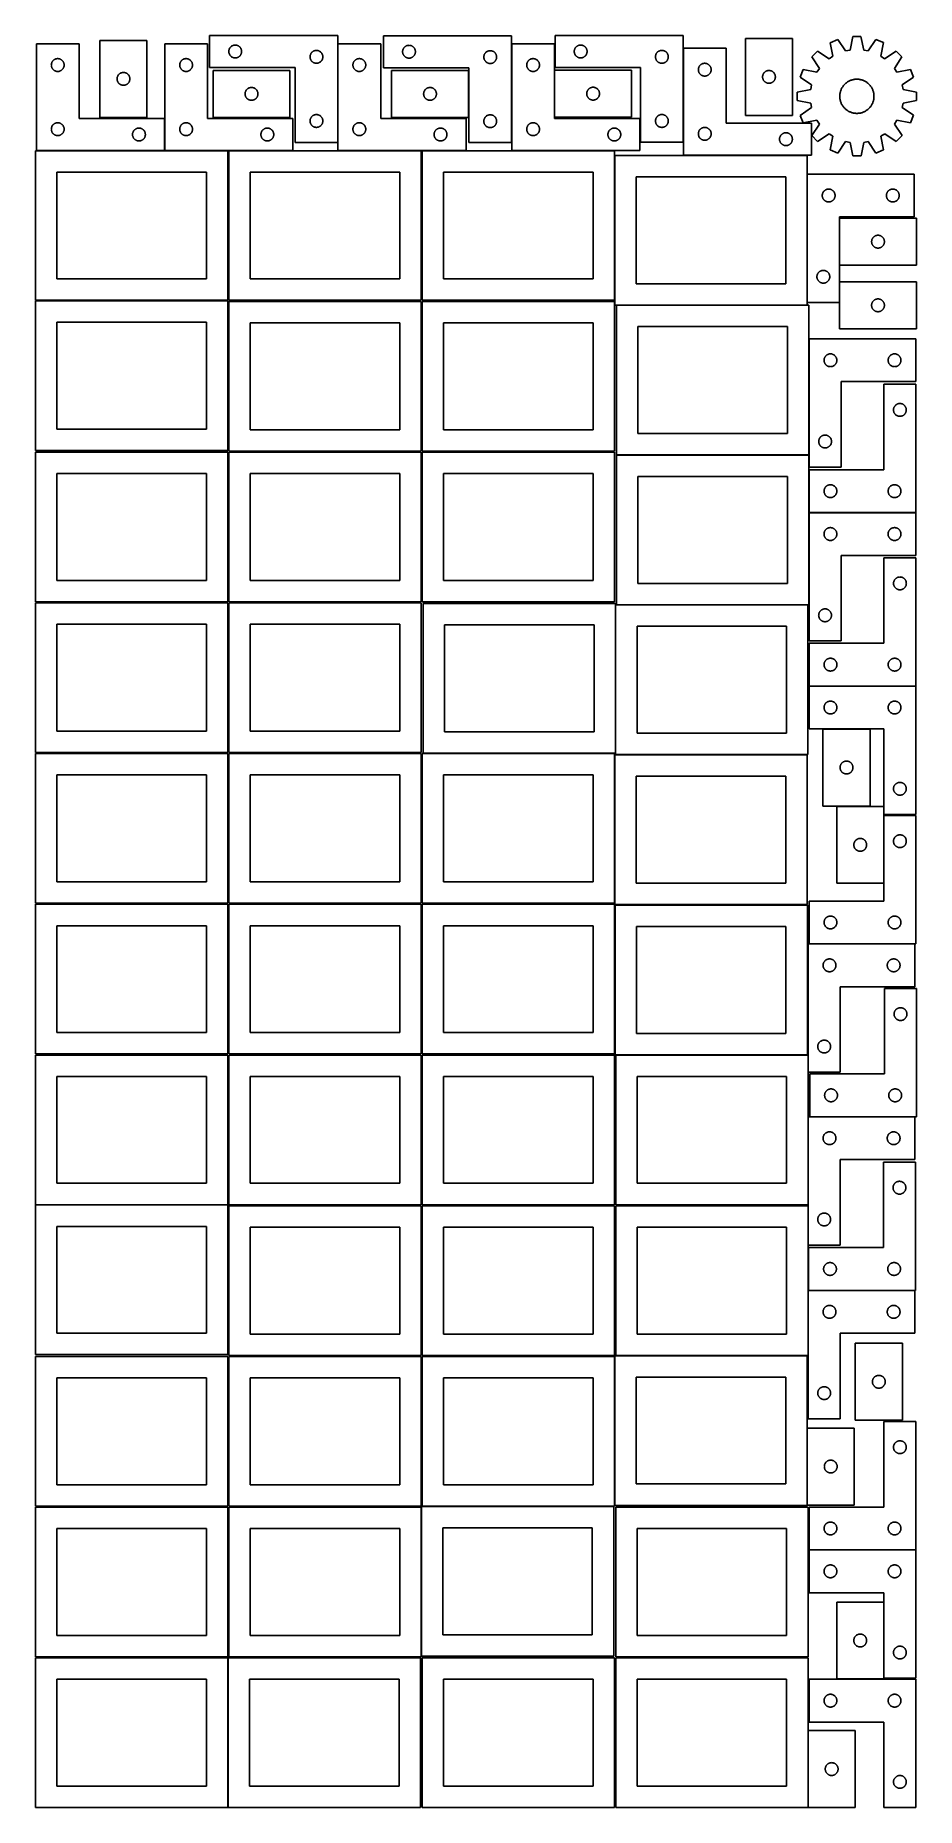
# Model space of a CAD drawing. Header units: millimetres. Extents: x 7 to 1243, y 7 to 2493.
import ezdxf

# ---------------------------------------------------------------- set-up
doc = ezdxf.new("R2010")
doc.units = ezdxf.units.MM
doc.layers.add('COMMON', color=5, linetype='CONTINUOUS', true_color=0x0000ff)
doc.layers.add('CUT', color=7, linetype='CONTINUOUS', true_color=0x000000)

msp = doc.modelspace()

# ---------------------------------------------------------------- linework, layer by layer
at = {"layer": 'COMMON'}
for p, q in [((431.101719, 2343.445624), (431.101719, 2481.930532)), ((675.076755, 2343.103583), (675.076755, 2481.930532)), ((916.028262, 2475.398501), (916.028262, 2343.472479)), ((187.941929, 2331.930532), (187.941929, 2376.930532)), ((187.841928, 2331.830532), (7.841928, 2331.830532)), ((276.520933, 2331.830532), (188.041929, 2331.830532)), ((368.041929, 2331.830532), (278.041929, 2331.830532)), ((548.041929, 2331.830532), (431.201719, 2331.830532)), ((611.201719, 2331.830532), (549.562864, 2331.830532)), ((819.562864, 2331.830532), (675.176755, 2331.830532)), ((1092.478625, 1904.80488), (1092.478625, 2067.623472)), ((1092.443139, 1694.484438), (1092.443139, 1823.743712)), ((1242.543139, 1823.843713), (1092.571532, 1823.843713)), ((1242.601665, 1580.379733), (1092.630732, 1580.379733)), ((1112.130732, 1520.179732), (1178.130732, 1520.179732)), ((1197.501665, 1411.563294), (1197.501665, 1400.279732)), ((1241.283739, 1218.587975), (1092.614258, 1218.587975)), ((1091.183739, 1038.487974), (1091.183739, 1062.604799)), ((1091.183739, 852.604799), (1091.183739, 975.845518)), ((1091.183739, 795.845518), (1091.183739, 851.083864)), ((1091.183739, 641.083864), (1091.183739, 732.178892)), ((1241.283739, 732.278893), (1091.964324, 732.278893)), ((1089.889366, 539.0918), (1089.889366, 431.0918)), ((1242.604731, 368.14194), (1092.604731, 368.14194)), ((1091.183738, 114.520967), (1091.183738, 6.520967))]:
    msp.add_line(p, q, dxfattribs=at)
at = {"layer": 'CUT'}
for p, q in [((431.001718, 2493.445624), (251.001718, 2493.445624)), ((251.001718, 2493.445624), (251.001718, 2448.445624)), ((431.001718, 2343.445624), (431.001718, 2493.445624)), ((674.976754, 2493.103583), (494.976754, 2493.103583)), ((494.976754, 2493.103583), (494.976754, 2448.103583)), ((674.976754, 2343.103583), (674.976754, 2493.103583)), ((915.928262, 2493.472479), (735.928262, 2493.472479)), ((735.928262, 2493.472479), (735.928262, 2448.472479)), ((915.928262, 2343.472479), (915.928262, 2493.472479)), ((1003.295067, 2489.324524), (1003.295067, 2381.324524)), ((1069.295067, 2489.324524), (1003.295067, 2489.324524)), ((1069.295067, 2381.324524), (1069.295067, 2489.324524)), ((1132.912785, 2487.727726), (1122.256489, 2483.308585)), ((1143.739834, 2471.658581), (1132.912785, 2487.727726)), ((1153.883396, 2491.908048), (1150.045596, 2472.915584)), ((1165.419662, 2491.912814), (1153.883396, 2491.908048)), ((1169.273155, 2472.923528), (1165.419662, 2491.912814)), ((1186.39372, 2487.749823), (1175.579954, 2471.671736)), ((1197.053665, 2483.339488), (1186.39372, 2487.749823)), ((67.841928, 2481.930532), (7.841928, 2481.930532)), ((7.841928, 2481.930532), (7.841928, 2331.930532)), ((67.841928, 2376.930532), (67.841928, 2481.930532)), ((97.108085, 2486.517639), (97.108085, 2378.517639)), ((163.108085, 2486.517639), (97.108085, 2486.517639)), ((163.108085, 2378.517639), (163.108085, 2486.517639)), ((248.041929, 2481.930532), (188.041929, 2481.930532)), ((188.041929, 2481.930532), (188.041929, 2331.930532)), ((248.041929, 2376.930532), (248.041929, 2481.930532)), ((278.001718, 2470.945624), (278.020987, 2471.534252)), ((278.020987, 2470.356995), (278.001718, 2470.945624)), ((278.020987, 2471.534252), (278.078714, 2472.120359)), ((278.078714, 2469.770888), (278.020987, 2470.356995)), ((278.078714, 2472.120359), (278.17465, 2472.701437)), ((278.17465, 2469.189811), (278.078714, 2469.770888)), ((278.17465, 2472.701437), (278.308385, 2473.274995)), ((278.308385, 2468.616252), (278.17465, 2469.189811)), ((278.308385, 2473.274995), (278.479347, 2473.838579)), ((278.479347, 2468.052668), (278.308385, 2468.616252)), ((278.479347, 2473.838579), (278.686802, 2474.389775)), ((278.686802, 2467.501473), (278.479347, 2468.052668)), ((278.686802, 2474.389775), (278.929863, 2474.926222)), ((278.929863, 2466.965025), (278.686802, 2467.501473)), ((278.929863, 2474.926222), (279.207489, 2475.445624)), ((279.207489, 2466.445624), (278.929863, 2466.965025)), ((279.207489, 2475.445624), (279.518491, 2475.945756)), ((279.518491, 2465.945492), (279.207489, 2466.445624)), ((279.518491, 2475.945756), (279.861538, 2476.424477)), ((279.861538, 2465.466771), (279.518491, 2465.945492)), ((279.861538, 2476.424477), (280.235159, 2476.879736)), ((280.235159, 2465.011511), (279.861538, 2465.466771)), ((280.235159, 2476.879736), (280.637757, 2477.309585)), ((280.637757, 2464.581663), (280.235159, 2465.011511)), ((280.637757, 2477.309585), (281.067605, 2477.712182)), ((281.067605, 2464.179065), (280.637757, 2464.581663)), ((281.067605, 2477.712182), (281.522865, 2478.085804)), ((281.522865, 2463.805444), (281.067605, 2464.179065)), ((281.522865, 2478.085804), (282.001586, 2478.42885)), ((282.001586, 2463.462397), (281.522865, 2463.805444)), ((282.001586, 2478.42885), (282.501718, 2478.739852)), ((282.501718, 2463.151395), (282.001586, 2463.462397)), ((282.501718, 2478.739852), (283.021119, 2479.017478)), ((283.021119, 2462.873769), (282.501718, 2463.151395)), ((283.021119, 2479.017478), (283.557567, 2479.260539)), ((283.557567, 2462.630708), (283.021119, 2462.873769)), ((283.557567, 2479.260539), (284.108762, 2479.467995)), ((284.108762, 2462.423252), (283.557567, 2462.630708)), ((284.108762, 2479.467995), (284.672346, 2479.638956)), ((284.672346, 2462.252291), (284.108762, 2462.423252)), ((284.672346, 2479.638956), (285.245905, 2479.772691)), ((285.245905, 2462.118556), (284.672346, 2462.252291)), ((285.245905, 2479.772691), (285.826982, 2479.868627)), ((285.826982, 2462.02262), (285.245905, 2462.118556)), ((285.826982, 2479.868627), (286.41309, 2479.926354)), ((286.41309, 2479.926354), (287.001718, 2479.945624)), ((287.001718, 2479.945624), (287.590346, 2479.926354)), ((287.590346, 2479.926354), (288.176453, 2479.868627)), ((288.176453, 2479.868627), (288.757531, 2479.772691)), ((288.757531, 2462.118556), (288.176453, 2462.02262)), ((288.757531, 2479.772691), (289.331089, 2479.638956)), ((289.331089, 2462.252291), (288.757531, 2462.118556)), ((289.331089, 2479.638956), (289.894673, 2479.467995)), ((289.894673, 2462.423252), (289.331089, 2462.252291)), ((289.894673, 2479.467995), (290.445869, 2479.260539)), ((290.445869, 2462.630708), (289.894673, 2462.423252)), ((290.445869, 2479.260539), (290.982316, 2479.017478)), ((290.982316, 2462.873769), (290.445869, 2462.630708)), ((290.982316, 2479.017478), (291.501718, 2478.739852)), ((291.501718, 2463.151395), (290.982316, 2462.873769)), ((291.501718, 2478.739852), (292.00185, 2478.42885)), ((292.00185, 2463.462397), (291.501718, 2463.151395)), ((292.00185, 2478.42885), (292.480571, 2478.085804)), ((292.480571, 2463.805444), (292.00185, 2463.462397)), ((292.480571, 2478.085804), (292.93583, 2477.712182)), ((292.93583, 2464.179065), (292.480571, 2463.805444)), ((292.93583, 2477.712182), (293.365679, 2477.309585)), ((293.365679, 2464.581663), (292.93583, 2464.179065)), ((293.365679, 2477.309585), (293.768276, 2476.879736)), ((293.768276, 2465.011511), (293.365679, 2464.581663)), ((293.768276, 2476.879736), (294.141898, 2476.424477)), ((294.141898, 2465.466771), (293.768276, 2465.011511)), ((294.141898, 2476.424477), (294.484944, 2475.945756)), ((294.484944, 2465.945492), (294.141898, 2465.466771)), ((294.484944, 2475.945756), (294.795946, 2475.445624)), ((294.795946, 2466.445624), (294.484944, 2465.945492)), ((294.795946, 2475.445624), (295.073572, 2474.926222)), ((295.073572, 2466.965025), (294.795946, 2466.445624)), ((295.073572, 2474.926222), (295.316633, 2474.389775)), ((295.316633, 2467.501473), (295.073572, 2466.965025)), ((295.316633, 2474.389775), (295.524089, 2473.838579)), ((295.524089, 2468.052668), (295.316633, 2467.501473)), ((295.524089, 2473.838579), (295.69505, 2473.274995)), ((295.69505, 2468.616252), (295.524089, 2468.052668)), ((295.69505, 2473.274995), (295.828785, 2472.701437)), ((295.828785, 2469.189811), (295.69505, 2468.616252)), ((295.828785, 2472.701437), (295.924721, 2472.120359)), ((295.924721, 2469.770888), (295.828785, 2469.189811)), ((295.924721, 2472.120359), (295.982448, 2471.534252)), ((295.982448, 2470.356995), (295.924721, 2469.770888)), ((295.982448, 2471.534252), (296.001718, 2470.945624)), ((296.001718, 2470.945624), (295.982448, 2470.356995)), ((392.001718, 2463.445624), (392.020987, 2464.034252)), ((392.020987, 2462.856995), (392.001718, 2463.445624)), ((392.020987, 2464.034252), (392.078714, 2464.620359)), ((392.078714, 2462.270888), (392.020987, 2462.856995)), ((392.078714, 2464.620359), (392.17465, 2465.201437)), ((392.17465, 2461.689811), (392.078714, 2462.270888)), ((392.17465, 2465.201437), (392.308385, 2465.774995)), ((392.308385, 2465.774995), (392.479347, 2466.338579)), ((392.479347, 2466.338579), (392.686802, 2466.889775)), ((392.686802, 2466.889775), (392.929863, 2467.426222)), ((392.929863, 2467.426222), (393.207489, 2467.945624)), ((393.207489, 2467.945624), (393.518491, 2468.445756)), ((393.518491, 2468.445756), (393.861538, 2468.924477)), ((393.861538, 2468.924477), (394.235159, 2469.379736)), ((394.235159, 2469.379736), (394.637757, 2469.809585)), ((394.637757, 2469.809585), (395.067605, 2470.212182)), ((395.067605, 2470.212182), (395.522865, 2470.585804)), ((395.522865, 2470.585804), (396.001586, 2470.92885)), ((396.001586, 2470.92885), (396.501718, 2471.239852)), ((396.501718, 2471.239852), (397.021119, 2471.517478)), ((397.021119, 2471.517478), (397.557567, 2471.760539)), ((397.557567, 2471.760539), (398.108762, 2471.967995)), ((398.108762, 2471.967995), (398.672346, 2472.138956)), ((398.672346, 2472.138956), (399.245905, 2472.272691)), ((399.245905, 2472.272691), (399.826982, 2472.368627)), ((399.826982, 2472.368627), (400.41309, 2472.426354)), ((400.41309, 2472.426354), (401.001718, 2472.445624)), ((401.001718, 2472.445624), (401.590346, 2472.426354)), ((401.590346, 2472.426354), (402.176453, 2472.368627)), ((402.176453, 2472.368627), (402.757531, 2472.272691)), ((402.757531, 2472.272691), (403.331089, 2472.138956)), ((403.331089, 2472.138956), (403.894673, 2471.967995)), ((403.894673, 2471.967995), (404.445869, 2471.760539)), ((404.445869, 2471.760539), (404.982316, 2471.517478)), ((404.982316, 2471.517478), (405.501718, 2471.239852)), ((405.501718, 2471.239852), (406.00185, 2470.92885)), ((406.00185, 2470.92885), (406.480571, 2470.585804)), ((406.480571, 2470.585804), (406.93583, 2470.212182)), ((406.93583, 2470.212182), (407.365679, 2469.809585)), ((407.365679, 2469.809585), (407.768276, 2469.379736)), ((407.768276, 2469.379736), (408.141898, 2468.924477)), ((408.141898, 2468.924477), (408.484944, 2468.445756)), ((408.484944, 2468.445756), (408.795946, 2467.945624)), ((408.795946, 2467.945624), (409.073572, 2467.426222)), ((409.073572, 2467.426222), (409.316633, 2466.889775)), ((409.316633, 2466.889775), (409.524089, 2466.338579)), ((409.524089, 2466.338579), (409.69505, 2465.774995)), ((409.69505, 2465.774995), (409.828785, 2465.201437)), ((409.828785, 2465.201437), (409.924721, 2464.620359)), ((409.924721, 2462.270888), (409.828785, 2461.689811)), ((409.924721, 2464.620359), (409.982448, 2464.034252)), ((409.982448, 2462.856995), (409.924721, 2462.270888)), ((409.982448, 2464.034252), (410.001718, 2463.445624)), ((410.001718, 2463.445624), (409.982448, 2462.856995)), ((491.201719, 2481.930532), (431.201719, 2481.930532)), ((431.201719, 2481.930532), (431.201719, 2331.930532)), ((491.201719, 2376.930532), (491.201719, 2481.930532)), ((521.976754, 2470.603583), (521.996024, 2471.192211)), ((521.996024, 2470.014954), (521.976754, 2470.603583)), ((521.996024, 2471.192211), (522.053751, 2471.778318)), ((522.053751, 2469.428847), (521.996024, 2470.014954)), ((522.053751, 2471.778318), (522.149687, 2472.359396)), ((522.149687, 2468.84777), (522.053751, 2469.428847)), ((522.149687, 2472.359396), (522.283422, 2472.932954)), ((522.283422, 2468.274211), (522.149687, 2468.84777)), ((522.283422, 2472.932954), (522.454383, 2473.496538)), ((522.454383, 2467.710627), (522.283422, 2468.274211)), ((522.454383, 2473.496538), (522.661838, 2474.047734)), ((522.661838, 2467.159432), (522.454383, 2467.710627)), ((522.661838, 2474.047734), (522.9049, 2474.584181)), ((522.9049, 2466.622984), (522.661838, 2467.159432)), ((522.9049, 2474.584181), (523.182526, 2475.103583)), ((523.182526, 2466.103583), (522.9049, 2466.622984)), ((523.182526, 2475.103583), (523.493528, 2475.603715)), ((523.493528, 2465.603451), (523.182526, 2466.103583)), ((523.493528, 2475.603715), (523.836574, 2476.082435)), ((523.836574, 2465.12473), (523.493528, 2465.603451)), ((523.836574, 2476.082435), (524.210196, 2476.537695)), ((524.210196, 2464.66947), (523.836574, 2465.12473)), ((524.210196, 2476.537695), (524.612793, 2476.967544)), ((524.612793, 2464.239622), (524.210196, 2464.66947)), ((524.612793, 2476.967544), (525.042642, 2477.370141)), ((525.042642, 2463.837024), (524.612793, 2464.239622)), ((525.042642, 2477.370141), (525.497901, 2477.743763)), ((525.497901, 2463.463403), (525.042642, 2463.837024)), ((525.497901, 2477.743763), (525.976622, 2478.086809)), ((525.976622, 2463.120356), (525.497901, 2463.463403)), ((525.976622, 2478.086809), (526.476754, 2478.397811)), ((526.476754, 2462.809354), (525.976622, 2463.120356)), ((526.476754, 2478.397811), (526.996156, 2478.675437)), ((526.996156, 2462.531728), (526.476754, 2462.809354)), ((526.996156, 2478.675437), (527.532603, 2478.918498)), ((527.532603, 2462.288667), (526.996156, 2462.531728)), ((527.532603, 2478.918498), (528.083799, 2479.125954)), ((528.083799, 2462.081211), (527.532603, 2462.288667)), ((528.083799, 2479.125954), (528.647383, 2479.296915)), ((528.647383, 2479.296915), (529.220941, 2479.43065)), ((529.220941, 2479.43065), (529.802019, 2479.526586)), ((529.802019, 2479.526586), (530.388126, 2479.584313)), ((530.388126, 2479.584313), (530.976754, 2479.603583)), ((530.976754, 2479.603583), (531.565382, 2479.584313)), ((531.565382, 2479.584313), (532.15149, 2479.526586)), ((532.15149, 2479.526586), (532.732567, 2479.43065)), ((532.732567, 2479.43065), (533.306126, 2479.296915)), ((533.306126, 2479.296915), (533.869709, 2479.125954)), ((533.869709, 2479.125954), (534.420905, 2478.918498)), ((534.420905, 2462.288667), (533.869709, 2462.081211)), ((534.420905, 2478.918498), (534.957353, 2478.675437)), ((534.957353, 2462.531728), (534.420905, 2462.288667)), ((534.957353, 2478.675437), (535.476754, 2478.397811)), ((535.476754, 2462.809354), (534.957353, 2462.531728)), ((535.476754, 2478.397811), (535.976886, 2478.086809)), ((535.976886, 2463.120356), (535.476754, 2462.809354)), ((535.976886, 2478.086809), (536.455607, 2477.743763)), ((536.455607, 2463.463403), (535.976886, 2463.120356)), ((536.455607, 2477.743763), (536.910867, 2477.370141)), ((536.910867, 2463.837024), (536.455607, 2463.463403)), ((536.910867, 2477.370141), (537.340715, 2476.967544)), ((537.340715, 2464.239622), (536.910867, 2463.837024)), ((537.340715, 2476.967544), (537.743313, 2476.537695)), ((537.743313, 2464.66947), (537.340715, 2464.239622)), ((537.743313, 2476.537695), (538.116934, 2476.082435)), ((538.116934, 2465.12473), (537.743313, 2464.66947)), ((538.116934, 2476.082435), (538.459981, 2475.603715)), ((538.459981, 2465.603451), (538.116934, 2465.12473)), ((538.459981, 2475.603715), (538.770983, 2475.103583)), ((538.770983, 2466.103583), (538.459981, 2465.603451)), ((538.770983, 2475.103583), (539.048609, 2474.584181)), ((539.048609, 2466.622984), (538.770983, 2466.103583)), ((539.048609, 2474.584181), (539.29167, 2474.047734)), ((539.29167, 2467.159432), (539.048609, 2466.622984)), ((539.29167, 2474.047734), (539.499125, 2473.496538)), ((539.499125, 2467.710627), (539.29167, 2467.159432)), ((539.499125, 2473.496538), (539.670087, 2472.932954)), ((539.670087, 2468.274211), (539.499125, 2467.710627)), ((539.670087, 2472.932954), (539.803822, 2472.359396)), ((539.803822, 2468.84777), (539.670087, 2468.274211)), ((539.803822, 2472.359396), (539.899758, 2471.778318)), ((539.899758, 2469.428847), (539.803822, 2468.84777)), ((539.899758, 2471.778318), (539.957485, 2471.192211)), ((539.957485, 2470.014954), (539.899758, 2469.428847)), ((539.957485, 2471.192211), (539.976754, 2470.603583)), ((539.976754, 2470.603583), (539.957485, 2470.014954)), ((635.976754, 2463.103583), (635.996024, 2463.692211)), ((635.996024, 2462.514954), (635.976754, 2463.103583)), ((635.996024, 2463.692211), (636.053751, 2464.278318)), ((636.053751, 2461.928847), (635.996024, 2462.514954)), ((636.053751, 2464.278318), (636.149687, 2464.859396)), ((636.149687, 2464.859396), (636.283422, 2465.432954)), ((636.283422, 2465.432954), (636.454383, 2465.996538)), ((636.454383, 2465.996538), (636.661838, 2466.547734)), ((636.661838, 2466.547734), (636.9049, 2467.084181)), ((636.9049, 2467.084181), (637.182526, 2467.603583)), ((637.182526, 2467.603583), (637.493528, 2468.103715)), ((637.493528, 2468.103715), (637.836574, 2468.582435)), ((637.836574, 2468.582435), (638.210196, 2469.037695)), ((638.210196, 2469.037695), (638.612793, 2469.467544)), ((638.612793, 2469.467544), (639.042642, 2469.870141)), ((639.042642, 2469.870141), (639.497901, 2470.243763)), ((639.497901, 2470.243763), (639.976622, 2470.586809)), ((639.976622, 2470.586809), (640.476754, 2470.897811)), ((640.476754, 2470.897811), (640.996156, 2471.175437)), ((640.996156, 2471.175437), (641.532603, 2471.418498)), ((641.532603, 2471.418498), (642.083799, 2471.625954)), ((642.083799, 2471.625954), (642.647383, 2471.796915)), ((642.647383, 2471.796915), (643.220941, 2471.93065)), ((643.220941, 2471.93065), (643.802019, 2472.026586)), ((643.802019, 2472.026586), (644.388126, 2472.084313)), ((644.388126, 2472.084313), (644.976754, 2472.103583)), ((644.976754, 2472.103583), (645.565382, 2472.084313)), ((645.565382, 2472.084313), (646.15149, 2472.026586)), ((646.15149, 2472.026586), (646.732567, 2471.93065)), ((646.732567, 2471.93065), (647.306126, 2471.796915)), ((647.306126, 2471.796915), (647.869709, 2471.625954)), ((647.869709, 2471.625954), (648.420905, 2471.418498)), ((648.420905, 2471.418498), (648.957353, 2471.175437)), ((648.957353, 2471.175437), (649.476754, 2470.897811)), ((649.476754, 2470.897811), (649.976886, 2470.586809)), ((649.976886, 2470.586809), (650.455607, 2470.243763)), ((650.455607, 2470.243763), (650.910867, 2469.870141)), ((650.910867, 2469.870141), (651.340715, 2469.467544)), ((651.340715, 2469.467544), (651.743313, 2469.037695)), ((651.743313, 2469.037695), (652.116934, 2468.582435)), ((652.116934, 2468.582435), (652.459981, 2468.103715)), ((652.459981, 2468.103715), (652.770983, 2467.603583)), ((652.770983, 2467.603583), (653.048609, 2467.084181)), ((653.048609, 2467.084181), (653.29167, 2466.547734)), ((653.29167, 2466.547734), (653.499125, 2465.996538)), ((653.499125, 2465.996538), (653.670087, 2465.432954)), ((653.670087, 2465.432954), (653.803822, 2464.859396)), ((653.803822, 2464.859396), (653.899758, 2464.278318)), ((653.899758, 2464.278318), (653.957485, 2463.692211)), ((653.957485, 2462.514954), (653.899758, 2461.928847)), ((653.957485, 2463.692211), (653.976754, 2463.103583)), ((653.976754, 2463.103583), (653.957485, 2462.514954)), ((735.176755, 2481.930532), (675.176755, 2481.930532)), ((675.176755, 2481.930532), (675.176755, 2331.930532)), ((735.176755, 2376.930532), (735.176755, 2481.930532)), ((762.928262, 2470.972479), (762.947532, 2471.561107)), ((762.947532, 2470.383851), (762.928262, 2470.972479)), ((762.947532, 2471.561107), (763.005258, 2472.147215)), ((763.005258, 2469.797743), (762.947532, 2470.383851)), ((763.005258, 2472.147215), (763.101194, 2472.728292)), ((763.101194, 2469.216666), (763.005258, 2469.797743)), ((763.101194, 2472.728292), (763.234929, 2473.301851)), ((763.234929, 2468.643108), (763.101194, 2469.216666)), ((763.234929, 2473.301851), (763.405891, 2473.865434)), ((763.405891, 2468.079524), (763.234929, 2468.643108)), ((763.405891, 2473.865434), (763.613346, 2474.41663)), ((763.613346, 2467.528328), (763.405891, 2468.079524)), ((763.613346, 2474.41663), (763.856407, 2474.953077)), ((763.856407, 2466.991881), (763.613346, 2467.528328)), ((763.856407, 2474.953077), (764.134033, 2475.472479)), ((764.134033, 2466.472479), (763.856407, 2466.991881)), ((764.134033, 2475.472479), (764.445035, 2475.972611)), ((764.445035, 2465.972347), (764.134033, 2466.472479)), ((764.445035, 2475.972611), (764.788082, 2476.451332)), ((764.788082, 2465.493626), (764.445035, 2465.972347)), ((764.788082, 2476.451332), (765.161704, 2476.906591)), ((765.161704, 2465.038367), (764.788082, 2465.493626)), ((765.161704, 2476.906591), (765.564301, 2477.33644)), ((765.564301, 2464.608518), (765.161704, 2465.038367)), ((765.564301, 2477.33644), (765.99415, 2477.739037)), ((765.99415, 2464.205921), (765.564301, 2464.608518)), ((765.99415, 2477.739037), (766.449409, 2478.112659)), ((766.449409, 2463.832299), (765.99415, 2464.205921)), ((766.449409, 2478.112659), (766.92813, 2478.455706)), ((766.92813, 2463.489253), (766.449409, 2463.832299)), ((766.92813, 2478.455706), (767.428262, 2478.766708)), ((767.428262, 2463.17825), (766.92813, 2463.489253)), ((767.428262, 2478.766708), (767.947664, 2479.044334)), ((767.947664, 2462.900624), (767.428262, 2463.17825)), ((767.947664, 2479.044334), (768.484111, 2479.287395)), ((768.484111, 2462.657563), (767.947664, 2462.900624)), ((768.484111, 2479.287395), (769.035307, 2479.49485)), ((769.035307, 2462.450108), (768.484111, 2462.657563)), ((769.035307, 2479.49485), (769.59889, 2479.665812)), ((769.59889, 2462.279147), (769.035307, 2462.450108)), ((769.59889, 2479.665812), (770.172449, 2479.799547)), ((770.172449, 2462.145412), (769.59889, 2462.279147)), ((770.172449, 2479.799547), (770.753526, 2479.895483)), ((770.753526, 2462.049475), (770.172449, 2462.145412)), ((770.753526, 2479.895483), (771.339634, 2479.953209)), ((771.339634, 2479.953209), (771.928262, 2479.972479)), ((771.928262, 2479.972479), (772.51689, 2479.953209)), ((772.51689, 2479.953209), (773.102998, 2479.895483)), ((773.102998, 2479.895483), (773.684075, 2479.799547)), ((773.684075, 2462.145412), (773.102998, 2462.049475)), ((773.684075, 2479.799547), (774.257633, 2479.665812)), ((774.257633, 2462.279147), (773.684075, 2462.145412)), ((774.257633, 2479.665812), (774.821217, 2479.49485)), ((774.821217, 2462.450108), (774.257633, 2462.279147)), ((774.821217, 2479.49485), (775.372413, 2479.287395)), ((775.372413, 2462.657563), (774.821217, 2462.450108)), ((775.372413, 2479.287395), (775.90886, 2479.044334)), ((775.90886, 2462.900624), (775.372413, 2462.657563)), ((775.90886, 2479.044334), (776.428262, 2478.766708)), ((776.428262, 2463.17825), (775.90886, 2462.900624)), ((776.428262, 2478.766708), (776.928394, 2478.455706)), ((776.928394, 2463.489253), (776.428262, 2463.17825)), ((776.928394, 2478.455706), (777.407115, 2478.112659)), ((777.407115, 2463.832299), (776.928394, 2463.489253)), ((777.407115, 2478.112659), (777.862374, 2477.739037)), ((777.862374, 2464.205921), (777.407115, 2463.832299)), ((777.862374, 2477.739037), (778.292223, 2477.33644)), ((778.292223, 2464.608518), (777.862374, 2464.205921)), ((778.292223, 2477.33644), (778.69482, 2476.906591)), ((778.69482, 2465.038367), (778.292223, 2464.608518)), ((778.69482, 2476.906591), (779.068442, 2476.451332)), ((779.068442, 2465.493626), (778.69482, 2465.038367)), ((779.068442, 2476.451332), (779.411488, 2475.972611)), ((779.411488, 2465.972347), (779.068442, 2465.493626)), ((779.411488, 2475.972611), (779.72249, 2475.472479)), ((779.72249, 2466.472479), (779.411488, 2465.972347)), ((779.72249, 2475.472479), (780.000117, 2474.953077)), ((780.000117, 2466.991881), (779.72249, 2466.472479)), ((780.000117, 2474.953077), (780.243178, 2474.41663)), ((780.243178, 2467.528328), (780.000117, 2466.991881)), ((780.243178, 2474.41663), (780.450633, 2473.865434)), ((780.450633, 2468.079524), (780.243178, 2467.528328)), ((780.450633, 2473.865434), (780.621594, 2473.301851)), ((780.621594, 2468.643108), (780.450633, 2468.079524)), ((780.621594, 2473.301851), (780.755329, 2472.728292)), ((780.755329, 2469.216666), (780.621594, 2468.643108)), ((780.755329, 2472.728292), (780.851266, 2472.147215)), ((780.851266, 2469.797743), (780.755329, 2469.216666)), ((780.851266, 2472.147215), (780.908992, 2471.561107)), ((780.908992, 2470.383851), (780.851266, 2469.797743)), ((780.908992, 2471.561107), (780.928262, 2470.972479)), ((780.928262, 2470.972479), (780.908992, 2470.383851)), ((876.928262, 2463.472479), (876.947532, 2464.061107)), ((876.947532, 2462.883851), (876.928262, 2463.472479)), ((876.947532, 2464.061107), (877.005258, 2464.647215)), ((877.005258, 2462.297743), (876.947532, 2462.883851)), ((877.005258, 2464.647215), (877.101194, 2465.228292)), ((877.101194, 2461.716666), (877.005258, 2462.297743)), ((877.101194, 2465.228292), (877.234929, 2465.801851)), ((877.234929, 2465.801851), (877.405891, 2466.365434)), ((877.405891, 2466.365434), (877.613346, 2466.91663)), ((877.613346, 2466.91663), (877.856407, 2467.453077)), ((877.856407, 2467.453077), (878.134033, 2467.972479)), ((878.134033, 2467.972479), (878.445035, 2468.472611)), ((878.445035, 2468.472611), (878.788082, 2468.951332)), ((878.788082, 2468.951332), (879.161704, 2469.406591)), ((879.161704, 2469.406591), (879.564301, 2469.83644)), ((879.564301, 2469.83644), (879.99415, 2470.239037)), ((879.99415, 2470.239037), (880.449409, 2470.612659)), ((880.449409, 2470.612659), (880.92813, 2470.955706)), ((880.92813, 2470.955706), (881.428262, 2471.266708)), ((881.428262, 2471.266708), (881.947664, 2471.544334)), ((881.947664, 2471.544334), (882.484111, 2471.787395)), ((882.484111, 2471.787395), (883.035307, 2471.99485)), ((883.035307, 2471.99485), (883.59889, 2472.165812)), ((883.59889, 2472.165812), (884.172449, 2472.299547)), ((884.172449, 2472.299547), (884.753526, 2472.395483)), ((884.753526, 2472.395483), (885.339634, 2472.453209)), ((885.339634, 2472.453209), (885.928262, 2472.472479)), ((885.928262, 2472.472479), (886.51689, 2472.453209)), ((886.51689, 2472.453209), (887.102998, 2472.395483)), ((887.102998, 2472.395483), (887.684075, 2472.299547)), ((887.684075, 2472.299547), (888.257633, 2472.165812)), ((888.257633, 2472.165812), (888.821217, 2471.99485)), ((888.821217, 2471.99485), (889.372413, 2471.787395)), ((889.372413, 2471.787395), (889.90886, 2471.544334)), ((889.90886, 2471.544334), (890.428262, 2471.266708)), ((890.428262, 2471.266708), (890.928394, 2470.955706)), ((890.928394, 2470.955706), (891.407115, 2470.612659)), ((891.407115, 2470.612659), (891.862374, 2470.239037)), ((891.862374, 2470.239037), (892.292223, 2469.83644)), ((892.292223, 2469.83644), (892.69482, 2469.406591)), ((892.69482, 2469.406591), (893.068442, 2468.951332)), ((893.068442, 2468.951332), (893.411488, 2468.472611)), ((893.411488, 2468.472611), (893.72249, 2467.972479)), ((893.72249, 2467.972479), (894.000117, 2467.453077)), ((894.000117, 2467.453077), (894.243178, 2466.91663)), ((894.243178, 2466.91663), (894.450633, 2466.365434)), ((894.450633, 2466.365434), (894.621594, 2465.801851)), ((894.621594, 2465.801851), (894.755329, 2465.228292)), ((894.755329, 2465.228292), (894.851266, 2464.647215)), ((894.851266, 2462.297743), (894.755329, 2461.716666)), ((894.851266, 2464.647215), (894.908992, 2464.061107)), ((894.908992, 2462.883851), (894.851266, 2462.297743)), ((894.908992, 2464.061107), (894.928262, 2463.472479)), ((894.928262, 2463.472479), (894.908992, 2462.883851)), ((976.128263, 2475.398501), (916.128263, 2475.398501)), ((916.128263, 2475.398501), (916.128263, 2325.398501)), ((976.128263, 2370.398501), (976.128263, 2475.398501)), ((1104.48191, 2471.421366), (1096.327908, 2463.260623)), ((1096.327908, 2463.260623), (1107.043874, 2447.117188)), ((1120.634195, 2460.718743), (1104.48191, 2471.421366)), ((1125.978925, 2464.293173), (1120.634195, 2460.718743)), ((1122.256489, 2483.308585), (1125.978925, 2464.293173)), ((1150.045596, 2472.915584), (1143.739834, 2471.658581)), ((1175.579954, 2471.671736), (1169.273155, 2472.923528)), ((1193.346943, 2464.321007), (1197.053665, 2483.339488)), ((1198.694625, 2460.750995), (1193.346943, 2464.321007)), ((1214.83806, 2471.466961), (1198.694625, 2460.750995)), ((1212.29618, 2447.160674), (1222.998802, 2463.312959)), ((1222.998802, 2463.312959), (1214.83806, 2471.466961)), ((28.841928, 2451.930532), (28.861197, 2452.519161)), ((28.861197, 2451.341904), (28.841928, 2451.930532)), ((28.861197, 2452.519161), (28.918924, 2453.105268)), ((28.918924, 2450.755797), (28.861197, 2451.341904)), ((28.918924, 2453.105268), (29.01486, 2453.686345)), ((29.01486, 2450.174719), (28.918924, 2450.755797)), ((29.01486, 2453.686345), (29.148595, 2454.259904)), ((29.148595, 2449.601161), (29.01486, 2450.174719)), ((29.148595, 2454.259904), (29.319556, 2454.823488)), ((29.319556, 2449.037577), (29.148595, 2449.601161)), ((29.319556, 2454.823488), (29.527012, 2455.374683)), ((29.527012, 2448.486381), (29.319556, 2449.037577)), ((29.527012, 2455.374683), (29.770073, 2455.911131)), ((29.770073, 2447.949934), (29.527012, 2448.486381)), ((29.770073, 2455.911131), (30.047699, 2456.430532)), ((30.047699, 2447.430532), (29.770073, 2447.949934)), ((30.047699, 2456.430532), (30.358701, 2456.930664)), ((30.358701, 2446.9304), (30.047699, 2447.430532)), ((30.358701, 2456.930664), (30.701748, 2457.409385)), ((30.701748, 2446.451679), (30.358701, 2446.9304)), ((30.701748, 2457.409385), (31.075369, 2457.864645)), ((31.075369, 2445.99642), (30.701748, 2446.451679)), ((31.075369, 2457.864645), (31.477967, 2458.294493)), ((31.477967, 2445.566571), (31.075369, 2445.99642)), ((31.477967, 2458.294493), (31.907815, 2458.697091)), ((31.907815, 2445.163974), (31.477967, 2445.566571)), ((31.907815, 2458.697091), (32.363075, 2459.070712)), ((32.363075, 2444.790352), (31.907815, 2445.163974)), ((32.363075, 2459.070712), (32.841796, 2459.413759)), ((32.841796, 2444.447306), (32.363075, 2444.790352)), ((32.841796, 2459.413759), (33.341928, 2459.724761)), ((33.341928, 2444.136304), (32.841796, 2444.447306)), ((33.341928, 2459.724761), (33.861329, 2460.002387)), ((33.861329, 2443.858678), (33.341928, 2444.136304)), ((33.861329, 2460.002387), (34.397777, 2460.245448)), ((34.397777, 2443.615617), (33.861329, 2443.858678)), ((34.397777, 2460.245448), (34.948972, 2460.452904)), ((34.948972, 2443.408161), (34.397777, 2443.615617)), ((34.948972, 2460.452904), (35.512556, 2460.623865)), ((35.512556, 2443.2372), (34.948972, 2443.408161)), ((35.512556, 2460.623865), (36.086115, 2460.7576)), ((36.086115, 2443.103465), (35.512556, 2443.2372)), ((36.086115, 2460.7576), (36.667192, 2460.853536)), ((36.667192, 2443.007529), (36.086115, 2443.103465)), ((36.667192, 2460.853536), (37.253299, 2460.911263)), ((37.253299, 2442.949802), (36.667192, 2443.007529)), ((37.253299, 2460.911263), (37.841928, 2460.930532)), ((37.841928, 2442.930532), (37.253299, 2442.949802)), ((37.841928, 2460.930532), (38.430556, 2460.911263)), ((38.430556, 2442.949802), (37.841928, 2442.930532)), ((38.430556, 2460.911263), (39.016663, 2460.853536)), ((39.016663, 2443.007529), (38.430556, 2442.949802)), ((39.016663, 2460.853536), (39.597741, 2460.7576)), ((39.597741, 2443.103465), (39.016663, 2443.007529)), ((39.597741, 2460.7576), (40.171299, 2460.623865)), ((40.171299, 2443.2372), (39.597741, 2443.103465)), ((40.171299, 2460.623865), (40.734883, 2460.452904)), ((40.734883, 2443.408161), (40.171299, 2443.2372)), ((40.734883, 2460.452904), (41.286079, 2460.245448)), ((41.286079, 2443.615617), (40.734883, 2443.408161)), ((41.286079, 2460.245448), (41.822526, 2460.002387)), ((41.822526, 2443.858678), (41.286079, 2443.615617)), ((41.822526, 2460.002387), (42.341928, 2459.724761)), ((42.341928, 2444.136304), (41.822526, 2443.858678)), ((42.341928, 2459.724761), (42.84206, 2459.413759)), ((42.84206, 2444.447306), (42.341928, 2444.136304)), ((42.84206, 2459.413759), (43.32078, 2459.070712)), ((43.32078, 2444.790352), (42.84206, 2444.447306)), ((43.32078, 2459.070712), (43.77604, 2458.697091)), ((43.77604, 2445.163974), (43.32078, 2444.790352)), ((43.77604, 2458.697091), (44.205889, 2458.294493)), ((44.205889, 2445.566571), (43.77604, 2445.163974)), ((44.205889, 2458.294493), (44.608486, 2457.864645)), ((44.608486, 2445.99642), (44.205889, 2445.566571)), ((44.608486, 2457.864645), (44.982108, 2457.409385)), ((44.982108, 2446.451679), (44.608486, 2445.99642)), ((44.982108, 2457.409385), (45.325154, 2456.930664)), ((45.325154, 2446.9304), (44.982108, 2446.451679)), ((45.325154, 2456.930664), (45.636156, 2456.430532)), ((45.636156, 2447.430532), (45.325154, 2446.9304)), ((45.636156, 2456.430532), (45.913782, 2455.911131)), ((45.913782, 2447.949934), (45.636156, 2447.430532)), ((45.913782, 2455.911131), (46.156843, 2455.374683)), ((46.156843, 2448.486381), (45.913782, 2447.949934)), ((46.156843, 2455.374683), (46.364299, 2454.823488)), ((46.364299, 2449.037577), (46.156843, 2448.486381)), ((46.364299, 2454.823488), (46.53526, 2454.259904)), ((46.53526, 2449.601161), (46.364299, 2449.037577)), ((46.53526, 2454.259904), (46.668995, 2453.686345)), ((46.668995, 2450.174719), (46.53526, 2449.601161)), ((46.668995, 2453.686345), (46.764931, 2453.105268)), ((46.764931, 2450.755797), (46.668995, 2450.174719)), ((46.764931, 2453.105268), (46.822658, 2452.519161)), ((46.822658, 2451.341904), (46.764931, 2450.755797)), ((46.822658, 2452.519161), (46.841928, 2451.930532)), ((46.841928, 2451.930532), (46.822658, 2451.341904)), ((122.313857, 2437.017639), (122.624859, 2437.517772)), ((122.624859, 2437.517772), (122.967905, 2437.996492)), ((122.967905, 2437.996492), (123.341527, 2438.451752)), ((123.341527, 2438.451752), (123.744124, 2438.8816)), ((123.744124, 2438.8816), (124.173973, 2439.284198)), ((124.173973, 2439.284198), (124.629232, 2439.65782)), ((124.629232, 2439.65782), (125.107953, 2440.000866)), ((125.107953, 2440.000866), (125.608085, 2440.311868)), ((125.608085, 2440.311868), (126.127487, 2440.589494)), ((126.127487, 2440.589494), (126.663934, 2440.832555)), ((126.663934, 2440.832555), (127.21513, 2441.040011)), ((127.21513, 2441.040011), (127.778714, 2441.210972)), ((127.778714, 2441.210972), (128.352272, 2441.344707)), ((128.352272, 2441.344707), (128.93335, 2441.440643)), ((128.93335, 2441.440643), (129.519457, 2441.49837)), ((129.519457, 2441.49837), (130.108085, 2441.517639)), ((130.108085, 2441.517639), (130.696714, 2441.49837)), ((130.696714, 2441.49837), (131.282821, 2441.440643)), ((131.282821, 2441.440643), (131.863898, 2441.344707)), ((131.863898, 2441.344707), (132.437457, 2441.210972)), ((132.437457, 2441.210972), (133.001041, 2441.040011)), ((133.001041, 2441.040011), (133.552236, 2440.832555)), ((133.552236, 2440.832555), (134.088684, 2440.589494)), ((134.088684, 2440.589494), (134.608085, 2440.311868)), ((134.608085, 2440.311868), (135.108217, 2440.000866)), ((135.108217, 2440.000866), (135.586938, 2439.65782)), ((135.586938, 2439.65782), (136.042198, 2439.284198)), ((136.042198, 2439.284198), (136.472046, 2438.8816)), ((136.472046, 2438.8816), (136.874644, 2438.451752)), ((136.874644, 2438.451752), (137.248265, 2437.996492)), ((137.248265, 2437.996492), (137.591312, 2437.517772)), ((137.591312, 2437.517772), (137.902314, 2437.017639)), ((209.041929, 2451.930532), (209.061198, 2452.519161)), ((209.061198, 2451.341904), (209.041929, 2451.930532)), ((209.061198, 2452.519161), (209.118925, 2453.105268)), ((209.118925, 2450.755797), (209.061198, 2451.341904)), ((209.118925, 2453.105268), (209.214861, 2453.686345)), ((209.214861, 2450.174719), (209.118925, 2450.755797)), ((209.214861, 2453.686345), (209.348596, 2454.259904)), ((209.348596, 2449.601161), (209.214861, 2450.174719)), ((209.348596, 2454.259904), (209.519557, 2454.823488)), ((209.519557, 2449.037577), (209.348596, 2449.601161)), ((209.519557, 2454.823488), (209.727013, 2455.374683)), ((209.727013, 2448.486381), (209.519557, 2449.037577)), ((209.727013, 2455.374683), (209.970074, 2455.911131)), ((209.970074, 2447.949934), (209.727013, 2448.486381)), ((209.970074, 2455.911131), (210.2477, 2456.430532)), ((210.2477, 2447.430532), (209.970074, 2447.949934)), ((210.2477, 2456.430532), (210.558702, 2456.930664)), ((210.558702, 2446.9304), (210.2477, 2447.430532)), ((210.558702, 2456.930664), (210.901749, 2457.409385)), ((210.901749, 2446.451679), (210.558702, 2446.9304)), ((210.901749, 2457.409385), (211.27537, 2457.864645)), ((211.27537, 2445.99642), (210.901749, 2446.451679)), ((211.27537, 2457.864645), (211.677968, 2458.294493)), ((211.677968, 2445.566571), (211.27537, 2445.99642)), ((211.677968, 2458.294493), (212.107816, 2458.697091)), ((212.107816, 2445.163974), (211.677968, 2445.566571)), ((212.107816, 2458.697091), (212.563076, 2459.070712)), ((212.563076, 2444.790352), (212.107816, 2445.163974)), ((212.563076, 2459.070712), (213.041797, 2459.413759)), ((213.041797, 2444.447306), (212.563076, 2444.790352)), ((213.041797, 2459.413759), (213.541929, 2459.724761)), ((213.541929, 2444.136304), (213.041797, 2444.447306)), ((213.541929, 2459.724761), (214.06133, 2460.002387)), ((214.06133, 2443.858678), (213.541929, 2444.136304)), ((214.06133, 2460.002387), (214.597778, 2460.245448)), ((214.597778, 2443.615617), (214.06133, 2443.858678)), ((214.597778, 2460.245448), (215.148973, 2460.452904)), ((215.148973, 2443.408161), (214.597778, 2443.615617)), ((215.148973, 2460.452904), (215.712557, 2460.623865)), ((215.712557, 2443.2372), (215.148973, 2443.408161)), ((215.712557, 2460.623865), (216.286116, 2460.7576)), ((216.286116, 2443.103465), (215.712557, 2443.2372)), ((216.286116, 2460.7576), (216.867193, 2460.853536)), ((216.867193, 2443.007529), (216.286116, 2443.103465)), ((216.867193, 2460.853536), (217.4533, 2460.911263)), ((217.4533, 2442.949802), (216.867193, 2443.007529)), ((217.4533, 2460.911263), (218.041929, 2460.930532)), ((218.041929, 2442.930532), (217.4533, 2442.949802)), ((218.041929, 2460.930532), (218.630557, 2460.911263)), ((218.630557, 2442.949802), (218.041929, 2442.930532)), ((218.630557, 2460.911263), (219.216664, 2460.853536)), ((219.216664, 2443.007529), (218.630557, 2442.949802)), ((219.216664, 2460.853536), (219.797742, 2460.7576)), ((219.797742, 2443.103465), (219.216664, 2443.007529)), ((219.797742, 2460.7576), (220.3713, 2460.623865)), ((220.3713, 2443.2372), (219.797742, 2443.103465)), ((220.3713, 2460.623865), (220.934884, 2460.452904)), ((220.934884, 2443.408161), (220.3713, 2443.2372)), ((220.934884, 2460.452904), (221.48608, 2460.245448)), ((221.48608, 2443.615617), (220.934884, 2443.408161)), ((221.48608, 2460.245448), (222.022527, 2460.002387)), ((222.022527, 2443.858678), (221.48608, 2443.615617)), ((222.022527, 2460.002387), (222.541929, 2459.724761)), ((222.541929, 2444.136304), (222.022527, 2443.858678)), ((222.541929, 2459.724761), (223.042061, 2459.413759)), ((223.042061, 2444.447306), (222.541929, 2444.136304)), ((223.042061, 2459.413759), (223.520781, 2459.070712)), ((223.520781, 2444.790352), (223.042061, 2444.447306)), ((223.520781, 2459.070712), (223.976041, 2458.697091)), ((223.976041, 2445.163974), (223.520781, 2444.790352)), ((223.976041, 2458.697091), (224.40589, 2458.294493)), ((224.40589, 2445.566571), (223.976041, 2445.163974)), ((224.40589, 2458.294493), (224.808487, 2457.864645)), ((224.808487, 2445.99642), (224.40589, 2445.566571)), ((224.808487, 2457.864645), (225.182109, 2457.409385)), ((225.182109, 2446.451679), (224.808487, 2445.99642)), ((225.182109, 2457.409385), (225.525155, 2456.930664)), ((225.525155, 2446.9304), (225.182109, 2446.451679)), ((225.525155, 2456.930664), (225.836157, 2456.430532)), ((225.836157, 2447.430532), (225.525155, 2446.9304)), ((225.836157, 2456.430532), (226.113783, 2455.911131)), ((226.113783, 2447.949934), (225.836157, 2447.430532)), ((226.113783, 2455.911131), (226.356844, 2455.374683)), ((226.356844, 2448.486381), (226.113783, 2447.949934)), ((226.356844, 2455.374683), (226.5643, 2454.823488)), ((226.5643, 2449.037577), (226.356844, 2448.486381)), ((226.5643, 2454.823488), (226.735261, 2454.259904)), ((226.735261, 2449.601161), (226.5643, 2449.037577)), ((226.735261, 2454.259904), (226.868996, 2453.686345)), ((226.868996, 2450.174719), (226.735261, 2449.601161)), ((226.868996, 2453.686345), (226.964932, 2453.105268)), ((226.964932, 2450.755797), (226.868996, 2450.174719)), ((226.964932, 2453.105268), (227.022659, 2452.519161)), ((227.022659, 2451.341904), (226.964932, 2450.755797)), ((227.022659, 2452.519161), (227.041929, 2451.930532)), ((227.041929, 2451.930532), (227.022659, 2451.341904)), ((251.001718, 2448.445624), (371.001718, 2448.445624)), ((363.846004, 2444.451529), (255.846004, 2444.451529)), ((255.846004, 2444.451529), (255.846004, 2378.451529)), ((286.41309, 2461.964893), (285.826982, 2462.02262)), ((287.001718, 2461.945624), (286.41309, 2461.964893)), ((287.590346, 2461.964893), (287.001718, 2461.945624)), ((288.176453, 2462.02262), (287.590346, 2461.964893)), ((363.846004, 2378.451529), (363.846004, 2444.451529)), ((371.001718, 2448.445624), (371.001718, 2343.445624)), ((392.308385, 2461.116252), (392.17465, 2461.689811)), ((392.479347, 2460.552668), (392.308385, 2461.116252)), ((392.686802, 2460.001473), (392.479347, 2460.552668)), ((392.929863, 2459.465025), (392.686802, 2460.001473)), ((393.207489, 2458.945624), (392.929863, 2459.465025)), ((393.518491, 2458.445492), (393.207489, 2458.945624)), ((393.861538, 2457.966771), (393.518491, 2458.445492)), ((394.235159, 2457.511511), (393.861538, 2457.966771)), ((394.637757, 2457.081663), (394.235159, 2457.511511)), ((395.067605, 2456.679065), (394.637757, 2457.081663)), ((395.522865, 2456.305444), (395.067605, 2456.679065)), ((396.001586, 2455.962397), (395.522865, 2456.305444)), ((396.501718, 2455.651395), (396.001586, 2455.962397)), ((397.021119, 2455.373769), (396.501718, 2455.651395)), ((397.557567, 2455.130708), (397.021119, 2455.373769)), ((398.108762, 2454.923252), (397.557567, 2455.130708)), ((398.672346, 2454.752291), (398.108762, 2454.923252)), ((399.245905, 2454.618556), (398.672346, 2454.752291)), ((399.826982, 2454.52262), (399.245905, 2454.618556)), ((400.41309, 2454.464893), (399.826982, 2454.52262)), ((401.001718, 2454.445624), (400.41309, 2454.464893)), ((401.590346, 2454.464893), (401.001718, 2454.445624)), ((402.176453, 2454.52262), (401.590346, 2454.464893)), ((402.757531, 2454.618556), (402.176453, 2454.52262)), ((403.331089, 2454.752291), (402.757531, 2454.618556)), ((403.894673, 2454.923252), (403.331089, 2454.752291)), ((404.445869, 2455.130708), (403.894673, 2454.923252)), ((404.982316, 2455.373769), (404.445869, 2455.130708)), ((405.501718, 2455.651395), (404.982316, 2455.373769)), ((406.00185, 2455.962397), (405.501718, 2455.651395)), ((406.480571, 2456.305444), (406.00185, 2455.962397)), ((406.93583, 2456.679065), (406.480571, 2456.305444)), ((407.365679, 2457.081663), (406.93583, 2456.679065)), ((407.768276, 2457.511511), (407.365679, 2457.081663)), ((408.141898, 2457.966771), (407.768276, 2457.511511)), ((408.484944, 2458.445492), (408.141898, 2457.966771)), ((408.795946, 2458.945624), (408.484944, 2458.445492)), ((409.073572, 2459.465025), (408.795946, 2458.945624)), ((409.316633, 2460.001473), (409.073572, 2459.465025)), ((409.524089, 2460.552668), (409.316633, 2460.001473)), ((409.69505, 2461.116252), (409.524089, 2460.552668)), ((409.828785, 2461.689811), (409.69505, 2461.116252)), ((452.201719, 2451.930532), (452.220988, 2452.519161)), ((452.220988, 2451.341904), (452.201719, 2451.930532)), ((452.220988, 2452.519161), (452.278715, 2453.105268)), ((452.278715, 2450.755797), (452.220988, 2451.341904)), ((452.278715, 2453.105268), (452.374651, 2453.686345)), ((452.374651, 2450.174719), (452.278715, 2450.755797)), ((452.374651, 2453.686345), (452.508386, 2454.259904)), ((452.508386, 2449.601161), (452.374651, 2450.174719)), ((452.508386, 2454.259904), (452.679348, 2454.823488)), ((452.679348, 2449.037577), (452.508386, 2449.601161)), ((452.679348, 2454.823488), (452.886803, 2455.374683)), ((452.886803, 2448.486381), (452.679348, 2449.037577)), ((452.886803, 2455.374683), (453.129864, 2455.911131)), ((453.129864, 2447.949934), (452.886803, 2448.486381)), ((453.129864, 2455.911131), (453.40749, 2456.430532)), ((453.40749, 2447.430532), (453.129864, 2447.949934)), ((453.40749, 2456.430532), (453.718492, 2456.930664)), ((453.718492, 2446.9304), (453.40749, 2447.430532)), ((453.718492, 2456.930664), (454.061539, 2457.409385)), ((454.061539, 2446.451679), (453.718492, 2446.9304)), ((454.061539, 2457.409385), (454.43516, 2457.864645)), ((454.43516, 2445.99642), (454.061539, 2446.451679)), ((454.43516, 2457.864645), (454.837758, 2458.294493)), ((454.837758, 2445.566571), (454.43516, 2445.99642)), ((454.837758, 2458.294493), (455.267606, 2458.697091)), ((455.267606, 2445.163974), (454.837758, 2445.566571)), ((455.267606, 2458.697091), (455.722866, 2459.070712)), ((455.722866, 2444.790352), (455.267606, 2445.163974)), ((455.722866, 2459.070712), (456.201587, 2459.413759)), ((456.201587, 2444.447306), (455.722866, 2444.790352)), ((456.201587, 2459.413759), (456.701719, 2459.724761)), ((456.701719, 2444.136304), (456.201587, 2444.447306)), ((456.701719, 2459.724761), (457.22112, 2460.002387)), ((457.22112, 2443.858678), (456.701719, 2444.136304)), ((457.22112, 2460.002387), (457.757568, 2460.245448)), ((457.757568, 2443.615617), (457.22112, 2443.858678)), ((457.757568, 2460.245448), (458.308763, 2460.452904)), ((458.308763, 2443.408161), (457.757568, 2443.615617)), ((458.308763, 2460.452904), (458.872347, 2460.623865)), ((458.872347, 2443.2372), (458.308763, 2443.408161)), ((458.872347, 2460.623865), (459.445906, 2460.7576)), ((459.445906, 2443.103465), (458.872347, 2443.2372)), ((459.445906, 2460.7576), (460.026983, 2460.853536)), ((460.026983, 2443.007529), (459.445906, 2443.103465)), ((460.026983, 2460.853536), (460.613091, 2460.911263)), ((460.613091, 2442.949802), (460.026983, 2443.007529)), ((460.613091, 2460.911263), (461.201719, 2460.930532)), ((461.201719, 2442.930532), (460.613091, 2442.949802)), ((461.201719, 2460.930532), (461.790347, 2460.911263)), ((461.790347, 2442.949802), (461.201719, 2442.930532)), ((461.790347, 2460.911263), (462.376454, 2460.853536)), ((462.376454, 2443.007529), (461.790347, 2442.949802)), ((462.376454, 2460.853536), (462.957532, 2460.7576)), ((462.957532, 2443.103465), (462.376454, 2443.007529)), ((462.957532, 2460.7576), (463.53109, 2460.623865)), ((463.53109, 2443.2372), (462.957532, 2443.103465)), ((463.53109, 2460.623865), (464.094674, 2460.452904)), ((464.094674, 2443.408161), (463.53109, 2443.2372)), ((464.094674, 2460.452904), (464.64587, 2460.245448)), ((464.64587, 2443.615617), (464.094674, 2443.408161)), ((464.64587, 2460.245448), (465.182317, 2460.002387)), ((465.182317, 2443.858678), (464.64587, 2443.615617)), ((465.182317, 2460.002387), (465.701719, 2459.724761)), ((465.701719, 2444.136304), (465.182317, 2443.858678)), ((465.701719, 2459.724761), (466.201851, 2459.413759)), ((466.201851, 2444.447306), (465.701719, 2444.136304)), ((466.201851, 2459.413759), (466.680572, 2459.070712)), ((466.680572, 2444.790352), (466.201851, 2444.447306)), ((466.680572, 2459.070712), (467.135831, 2458.697091)), ((467.135831, 2445.163974), (466.680572, 2444.790352)), ((467.135831, 2458.697091), (467.56568, 2458.294493)), ((467.56568, 2445.566571), (467.135831, 2445.163974)), ((467.56568, 2458.294493), (467.968277, 2457.864645)), ((467.968277, 2445.99642), (467.56568, 2445.566571)), ((467.968277, 2457.864645), (468.341899, 2457.409385)), ((468.341899, 2446.451679), (467.968277, 2445.99642)), ((468.341899, 2457.409385), (468.684945, 2456.930664)), ((468.684945, 2446.9304), (468.341899, 2446.451679)), ((468.684945, 2456.930664), (468.995947, 2456.430532)), ((468.995947, 2447.430532), (468.684945, 2446.9304)), ((468.995947, 2456.430532), (469.273573, 2455.911131)), ((469.273573, 2447.949934), (468.995947, 2447.430532)), ((469.273573, 2455.911131), (469.516634, 2455.374683)), ((469.516634, 2448.486381), (469.273573, 2447.949934)), ((469.516634, 2455.374683), (469.72409, 2454.823488)), ((469.72409, 2449.037577), (469.516634, 2448.486381)), ((469.72409, 2454.823488), (469.895051, 2454.259904)), ((469.895051, 2449.601161), (469.72409, 2449.037577)), ((469.895051, 2454.259904), (470.028786, 2453.686345)), ((470.028786, 2450.174719), (469.895051, 2449.601161)), ((470.028786, 2453.686345), (470.124722, 2453.105268)), ((470.124722, 2450.755797), (470.028786, 2450.174719)), ((470.124722, 2453.105268), (470.182449, 2452.519161)), ((470.182449, 2451.341904), (470.124722, 2450.755797)), ((470.182449, 2452.519161), (470.201719, 2451.930532)), ((470.201719, 2451.930532), (470.182449, 2451.341904)), ((494.976754, 2448.103583), (614.976754, 2448.103583)), ((614.476131, 2444.467352), (506.476131, 2444.467352)), ((506.476131, 2444.467352), (506.476131, 2378.467352)), ((528.647383, 2461.91025), (528.083799, 2462.081211)), ((529.220941, 2461.776515), (528.647383, 2461.91025)), ((529.802019, 2461.680579), (529.220941, 2461.776515)), ((530.388126, 2461.622852), (529.802019, 2461.680579)), ((530.976754, 2461.603583), (530.388126, 2461.622852)), ((531.565382, 2461.622852), (530.976754, 2461.603583)), ((532.15149, 2461.680579), (531.565382, 2461.622852)), ((532.732567, 2461.776515), (532.15149, 2461.680579)), ((533.306126, 2461.91025), (532.732567, 2461.776515)), ((533.869709, 2462.081211), (533.306126, 2461.91025)), ((614.476131, 2378.467352), (614.476131, 2444.467352)), ((614.976754, 2448.103583), (614.976754, 2343.103583)), ((636.149687, 2461.34777), (636.053751, 2461.928847)), ((636.283422, 2460.774211), (636.149687, 2461.34777)), ((636.454383, 2460.210627), (636.283422, 2460.774211)), ((636.661838, 2459.659432), (636.454383, 2460.210627)), ((636.9049, 2459.122984), (636.661838, 2459.659432)), ((637.182526, 2458.603583), (636.9049, 2459.122984)), ((637.493528, 2458.103451), (637.182526, 2458.603583)), ((637.836574, 2457.62473), (637.493528, 2458.103451)), ((638.210196, 2457.16947), (637.836574, 2457.62473)), ((638.612793, 2456.739622), (638.210196, 2457.16947)), ((639.042642, 2456.337024), (638.612793, 2456.739622)), ((639.497901, 2455.963403), (639.042642, 2456.337024)), ((639.976622, 2455.620356), (639.497901, 2455.963403)), ((640.476754, 2455.309354), (639.976622, 2455.620356)), ((640.996156, 2455.031728), (640.476754, 2455.309354)), ((641.532603, 2454.788667), (640.996156, 2455.031728)), ((642.083799, 2454.581211), (641.532603, 2454.788667)), ((642.647383, 2454.41025), (642.083799, 2454.581211)), ((643.220941, 2454.276515), (642.647383, 2454.41025)), ((643.802019, 2454.180579), (643.220941, 2454.276515)), ((644.388126, 2454.122852), (643.802019, 2454.180579)), ((644.976754, 2454.103583), (644.388126, 2454.122852)), ((645.565382, 2454.122852), (644.976754, 2454.103583)), ((646.15149, 2454.180579), (645.565382, 2454.122852)), ((646.732567, 2454.276515), (646.15149, 2454.180579)), ((647.306126, 2454.41025), (646.732567, 2454.276515)), ((647.869709, 2454.581211), (647.306126, 2454.41025)), ((648.420905, 2454.788667), (647.869709, 2454.581211)), ((648.957353, 2455.031728), (648.420905, 2454.788667)), ((649.476754, 2455.309354), (648.957353, 2455.031728)), ((649.976886, 2455.620356), (649.476754, 2455.309354)), ((650.455607, 2455.963403), (649.976886, 2455.620356)), ((650.910867, 2456.337024), (650.455607, 2455.963403)), ((651.340715, 2456.739622), (650.910867, 2456.337024)), ((651.743313, 2457.16947), (651.340715, 2456.739622)), ((652.116934, 2457.62473), (651.743313, 2457.16947)), ((652.459981, 2458.103451), (652.116934, 2457.62473)), ((652.770983, 2458.603583), (652.459981, 2458.103451)), ((653.048609, 2459.122984), (652.770983, 2458.603583)), ((653.29167, 2459.659432), (653.048609, 2459.122984)), ((653.499125, 2460.210627), (653.29167, 2459.659432)), ((653.670087, 2460.774211), (653.499125, 2460.210627)), ((653.803822, 2461.34777), (653.670087, 2460.774211)), ((653.899758, 2461.928847), (653.803822, 2461.34777)), ((696.176755, 2451.930532), (696.196025, 2452.519161)), ((696.196025, 2451.341904), (696.176755, 2451.930532)), ((696.196025, 2452.519161), (696.253752, 2453.105268)), ((696.253752, 2450.755797), (696.196025, 2451.341904)), ((696.253752, 2453.105268), (696.349688, 2453.686345)), ((696.349688, 2450.174719), (696.253752, 2450.755797)), ((696.349688, 2453.686345), (696.483423, 2454.259904)), ((696.483423, 2449.601161), (696.349688, 2450.174719)), ((696.483423, 2454.259904), (696.654384, 2454.823488)), ((696.654384, 2449.037577), (696.483423, 2449.601161)), ((696.654384, 2454.823488), (696.861839, 2455.374683)), ((696.861839, 2448.486381), (696.654384, 2449.037577)), ((696.861839, 2455.374683), (697.104901, 2455.911131)), ((697.104901, 2447.949934), (696.861839, 2448.486381)), ((697.104901, 2455.911131), (697.382527, 2456.430532)), ((697.382527, 2447.430532), (697.104901, 2447.949934)), ((697.382527, 2456.430532), (697.693529, 2456.930664)), ((697.693529, 2446.9304), (697.382527, 2447.430532)), ((697.693529, 2456.930664), (698.036575, 2457.409385)), ((698.036575, 2446.451679), (697.693529, 2446.9304)), ((698.036575, 2457.409385), (698.410197, 2457.864645)), ((698.410197, 2445.99642), (698.036575, 2446.451679)), ((698.410197, 2457.864645), (698.812794, 2458.294493)), ((698.812794, 2445.566571), (698.410197, 2445.99642)), ((698.812794, 2458.294493), (699.242643, 2458.697091)), ((699.242643, 2445.163974), (698.812794, 2445.566571)), ((699.242643, 2458.697091), (699.697902, 2459.070712)), ((699.697902, 2444.790352), (699.242643, 2445.163974)), ((699.697902, 2459.070712), (700.176623, 2459.413759)), ((700.176623, 2444.447306), (699.697902, 2444.790352)), ((700.176623, 2459.413759), (700.676755, 2459.724761)), ((700.676755, 2444.136304), (700.176623, 2444.447306)), ((700.676755, 2459.724761), (701.196157, 2460.002387)), ((701.196157, 2443.858678), (700.676755, 2444.136304)), ((701.196157, 2460.002387), (701.732604, 2460.245448)), ((701.732604, 2443.615617), (701.196157, 2443.858678)), ((701.732604, 2460.245448), (702.2838, 2460.452904)), ((702.2838, 2443.408161), (701.732604, 2443.615617)), ((702.2838, 2460.452904), (702.847384, 2460.623865)), ((702.847384, 2443.2372), (702.2838, 2443.408161)), ((702.847384, 2460.623865), (703.420942, 2460.7576)), ((703.420942, 2443.103465), (702.847384, 2443.2372)), ((703.420942, 2460.7576), (704.00202, 2460.853536)), ((704.00202, 2443.007529), (703.420942, 2443.103465)), ((704.00202, 2460.853536), (704.588127, 2460.911263)), ((704.588127, 2442.949802), (704.00202, 2443.007529)), ((704.588127, 2460.911263), (705.176755, 2460.930532)), ((705.176755, 2442.930532), (704.588127, 2442.949802)), ((705.176755, 2460.930532), (705.765383, 2460.911263)), ((705.765383, 2442.949802), (705.176755, 2442.930532)), ((705.765383, 2460.911263), (706.351491, 2460.853536)), ((706.351491, 2443.007529), (705.765383, 2442.949802)), ((706.351491, 2460.853536), (706.932568, 2460.7576)), ((706.932568, 2443.103465), (706.351491, 2443.007529)), ((706.932568, 2460.7576), (707.506127, 2460.623865)), ((707.506127, 2443.2372), (706.932568, 2443.103465)), ((707.506127, 2460.623865), (708.06971, 2460.452904)), ((708.06971, 2443.408161), (707.506127, 2443.2372)), ((708.06971, 2460.452904), (708.620906, 2460.245448)), ((708.620906, 2443.615617), (708.06971, 2443.408161)), ((708.620906, 2460.245448), (709.157354, 2460.002387)), ((709.157354, 2443.858678), (708.620906, 2443.615617)), ((709.157354, 2460.002387), (709.676755, 2459.724761)), ((709.676755, 2444.136304), (709.157354, 2443.858678)), ((709.676755, 2459.724761), (710.176887, 2459.413759)), ((710.176887, 2444.447306), (709.676755, 2444.136304)), ((710.176887, 2459.413759), (710.655608, 2459.070712)), ((710.655608, 2444.790352), (710.176887, 2444.447306)), ((710.655608, 2459.070712), (711.110868, 2458.697091)), ((711.110868, 2445.163974), (710.655608, 2444.790352)), ((711.110868, 2458.697091), (711.540716, 2458.294493)), ((711.540716, 2445.566571), (711.110868, 2445.163974)), ((711.540716, 2458.294493), (711.943314, 2457.864645)), ((711.943314, 2445.99642), (711.540716, 2445.566571)), ((711.943314, 2457.864645), (712.316935, 2457.409385)), ((712.316935, 2446.451679), (711.943314, 2445.99642)), ((712.316935, 2457.409385), (712.659982, 2456.930664)), ((712.659982, 2446.9304), (712.316935, 2446.451679)), ((712.659982, 2456.930664), (712.970984, 2456.430532)), ((712.970984, 2447.430532), (712.659982, 2446.9304)), ((712.970984, 2456.430532), (713.24861, 2455.911131)), ((713.24861, 2447.949934), (712.970984, 2447.430532)), ((713.24861, 2455.911131), (713.491671, 2455.374683)), ((713.491671, 2448.486381), (713.24861, 2447.949934)), ((713.491671, 2455.374683), (713.699126, 2454.823488)), ((713.699126, 2449.037577), (713.491671, 2448.486381)), ((713.699126, 2454.823488), (713.870088, 2454.259904)), ((713.870088, 2449.601161), (713.699126, 2449.037577)), ((713.870088, 2454.259904), (714.003823, 2453.686345)), ((714.003823, 2450.174719), (713.870088, 2449.601161)), ((714.003823, 2453.686345), (714.099759, 2453.105268)), ((714.099759, 2450.755797), (714.003823, 2450.174719)), ((714.099759, 2453.105268), (714.157486, 2452.519161)), ((714.157486, 2451.341904), (714.099759, 2450.755797)), ((714.157486, 2452.519161), (714.176755, 2451.930532)), ((714.176755, 2451.930532), (714.157486, 2451.341904)), ((843.431056, 2444.739324), (735.431056, 2444.739324)), ((735.431056, 2444.739324), (735.431056, 2378.739324)), ((735.928262, 2448.472479), (855.928262, 2448.472479)), ((771.339634, 2461.991749), (770.753526, 2462.049475)), ((771.928262, 2461.972479), (771.339634, 2461.991749)), ((772.51689, 2461.991749), (771.928262, 2461.972479)), ((773.102998, 2462.049475), (772.51689, 2461.991749)), ((843.431056, 2378.739324), (843.431056, 2444.739324)), ((855.928262, 2448.472479), (855.928262, 2343.472479)), ((877.234929, 2461.143108), (877.101194, 2461.716666)), ((877.405891, 2460.579524), (877.234929, 2461.143108)), ((877.613346, 2460.028328), (877.405891, 2460.579524)), ((877.856407, 2459.491881), (877.613346, 2460.028328)), ((878.134033, 2458.972479), (877.856407, 2459.491881)), ((878.445035, 2458.472347), (878.134033, 2458.972479)), ((878.788082, 2457.993626), (878.445035, 2458.472347)), ((879.161704, 2457.538367), (878.788082, 2457.993626)), ((879.564301, 2457.108518), (879.161704, 2457.538367)), ((879.99415, 2456.705921), (879.564301, 2457.108518)), ((880.449409, 2456.332299), (879.99415, 2456.705921)), ((880.92813, 2455.989253), (880.449409, 2456.332299)), ((881.428262, 2455.67825), (880.92813, 2455.989253)), ((881.947664, 2455.400624), (881.428262, 2455.67825)), ((882.484111, 2455.157563), (881.947664, 2455.400624)), ((883.035307, 2454.950108), (882.484111, 2455.157563)), ((883.59889, 2454.779147), (883.035307, 2454.950108)), ((884.172449, 2454.645412), (883.59889, 2454.779147)), ((884.753526, 2454.549475), (884.172449, 2454.645412)), ((885.339634, 2454.491749), (884.753526, 2454.549475)), ((885.928262, 2454.472479), (885.339634, 2454.491749)), ((886.51689, 2454.491749), (885.928262, 2454.472479)), ((887.102998, 2454.549475), (886.51689, 2454.491749)), ((887.684075, 2454.645412), (887.102998, 2454.549475)), ((888.257633, 2454.779147), (887.684075, 2454.645412)), ((888.821217, 2454.950108), (888.257633, 2454.779147)), ((889.372413, 2455.157563), (888.821217, 2454.950108)), ((889.90886, 2455.400624), (889.372413, 2455.157563)), ((890.428262, 2455.67825), (889.90886, 2455.400624)), ((890.928394, 2455.989253), (890.428262, 2455.67825)), ((891.407115, 2456.332299), (890.928394, 2455.989253)), ((891.862374, 2456.705921), (891.407115, 2456.332299)), ((892.292223, 2457.108518), (891.862374, 2456.705921)), ((892.69482, 2457.538367), (892.292223, 2457.108518)), ((893.068442, 2457.993626), (892.69482, 2457.538367)), ((893.411488, 2458.472347), (893.068442, 2457.993626)), ((893.72249, 2458.972479), (893.411488, 2458.472347)), ((894.000117, 2459.491881), (893.72249, 2458.972479)), ((894.243178, 2460.028328), (894.000117, 2459.491881)), ((894.450633, 2460.579524), (894.243178, 2460.028328)), ((894.621594, 2461.143108), (894.450633, 2460.579524)), ((894.755329, 2461.716666), (894.621594, 2461.143108)), ((937.128263, 2445.398501), (937.147533, 2445.987129)), ((937.147533, 2444.809873), (937.128263, 2445.398501)), ((937.147533, 2445.987129), (937.205259, 2446.573237)), ((937.205259, 2444.223765), (937.147533, 2444.809873)), ((937.205259, 2446.573237), (937.301195, 2447.154314)), ((937.301195, 2443.642688), (937.205259, 2444.223765)), ((937.301195, 2447.154314), (937.43493, 2447.727872)), ((937.43493, 2443.06913), (937.301195, 2443.642688)), ((937.43493, 2447.727872), (937.605892, 2448.291456)), ((937.605892, 2442.505546), (937.43493, 2443.06913)), ((937.605892, 2448.291456), (937.813347, 2448.842652)), ((937.813347, 2441.95435), (937.605892, 2442.505546)), ((937.813347, 2448.842652), (938.056408, 2449.379099)), ((938.056408, 2441.417903), (937.813347, 2441.95435)), ((938.056408, 2449.379099), (938.334034, 2449.898501)), ((938.334034, 2440.898501), (938.056408, 2441.417903)), ((938.334034, 2449.898501), (938.645036, 2450.398633)), ((938.645036, 2440.398369), (938.334034, 2440.898501)), ((938.645036, 2450.398633), (938.988083, 2450.877354)), ((938.988083, 2439.919648), (938.645036, 2440.398369)), ((938.988083, 2450.877354), (939.361705, 2451.332613)), ((939.361705, 2439.464389), (938.988083, 2439.919648)), ((939.361705, 2451.332613), (939.764302, 2451.762462)), ((939.764302, 2439.03454), (939.361705, 2439.464389)), ((939.764302, 2451.762462), (940.194151, 2452.165059)), ((940.194151, 2438.631943), (939.764302, 2439.03454)), ((940.194151, 2452.165059), (940.64941, 2452.538681)), ((940.64941, 2438.258321), (940.194151, 2438.631943)), ((940.64941, 2452.538681), (941.128131, 2452.881727)), ((941.128131, 2437.915274), (940.64941, 2438.258321)), ((941.128131, 2452.881727), (941.628263, 2453.19273)), ((941.628263, 2437.604272), (941.128131, 2437.915274)), ((941.628263, 2453.19273), (942.147665, 2453.470356)), ((942.147665, 2437.326646), (941.628263, 2437.604272)), ((942.147665, 2453.470356), (942.684112, 2453.713417)), ((942.684112, 2437.083585), (942.147665, 2437.326646)), ((942.684112, 2453.713417), (943.235308, 2453.920872)), ((943.235308, 2453.920872), (943.798891, 2454.091833)), ((943.798891, 2454.091833), (944.37245, 2454.225568)), ((944.37245, 2454.225568), (944.953527, 2454.321505)), ((944.953527, 2454.321505), (945.539635, 2454.379231)), ((945.539635, 2454.379231), (946.128263, 2454.398501)), ((946.128263, 2454.398501), (946.716891, 2454.379231)), ((946.716891, 2454.379231), (947.302999, 2454.321505)), ((947.302999, 2454.321505), (947.884076, 2454.225568)), ((947.884076, 2454.225568), (948.457634, 2454.091833)), ((948.457634, 2454.091833), (949.021218, 2453.920872)), ((949.021218, 2453.920872), (949.572414, 2453.713417)), ((949.572414, 2453.713417), (950.108861, 2453.470356)), ((950.108861, 2437.326646), (949.572414, 2437.083585)), ((950.108861, 2453.470356), (950.628263, 2453.19273)), ((950.628263, 2437.604272), (950.108861, 2437.326646)), ((950.628263, 2453.19273), (951.128395, 2452.881727)), ((951.128395, 2437.915274), (950.628263, 2437.604272)), ((951.128395, 2452.881727), (951.607116, 2452.538681)), ((951.607116, 2438.258321), (951.128395, 2437.915274)), ((951.607116, 2452.538681), (952.062375, 2452.165059)), ((952.062375, 2438.631943), (951.607116, 2438.258321)), ((952.062375, 2452.165059), (952.492224, 2451.762462)), ((952.492224, 2439.03454), (952.062375, 2438.631943)), ((952.492224, 2451.762462), (952.894821, 2451.332613)), ((952.894821, 2439.464389), (952.492224, 2439.03454)), ((952.894821, 2451.332613), (953.268443, 2450.877354)), ((953.268443, 2439.919648), (952.894821, 2439.464389)), ((953.268443, 2450.877354), (953.611489, 2450.398633)), ((953.611489, 2440.398369), (953.268443, 2439.919648)), ((953.611489, 2450.398633), (953.922491, 2449.898501)), ((953.922491, 2440.898501), (953.611489, 2440.398369)), ((953.922491, 2449.898501), (954.200118, 2449.379099)), ((954.200118, 2441.417903), (953.922491, 2440.898501)), ((954.200118, 2449.379099), (954.443179, 2448.842652)), ((954.443179, 2441.95435), (954.200118, 2441.417903)), ((954.443179, 2448.842652), (954.650634, 2448.291456)), ((954.650634, 2442.505546), (954.443179, 2441.95435)), ((954.650634, 2448.291456), (954.821595, 2447.727872)), ((954.821595, 2443.06913), (954.650634, 2442.505546)), ((954.821595, 2447.727872), (954.95533, 2447.154314)), ((954.95533, 2443.642688), (954.821595, 2443.06913)), ((954.95533, 2447.154314), (955.051267, 2446.573237)), ((955.051267, 2444.223765), (954.95533, 2443.642688)), ((955.051267, 2446.573237), (955.108993, 2445.987129)), ((955.108993, 2444.809873), (955.051267, 2444.223765)), ((955.108993, 2445.987129), (955.128263, 2445.398501)), ((955.128263, 2445.398501), (955.108993, 2444.809873)), ((1027.467999, 2437.080337), (1027.601734, 2437.653896)), ((1027.601734, 2437.653896), (1027.772695, 2438.217479)), ((1027.772695, 2438.217479), (1027.980151, 2438.768675)), ((1027.980151, 2438.768675), (1028.223212, 2439.305122)), ((1028.223212, 2439.305122), (1028.500838, 2439.824524)), ((1028.500838, 2439.824524), (1028.81184, 2440.324656)), ((1028.81184, 2440.324656), (1029.154886, 2440.803377)), ((1029.154886, 2440.803377), (1029.528508, 2441.258637)), ((1029.528508, 2441.258637), (1029.931106, 2441.688485)), ((1029.931106, 2441.688485), (1030.360954, 2442.091082)), ((1030.360954, 2442.091082), (1030.816214, 2442.464704)), ((1030.816214, 2442.464704), (1031.294934, 2442.807751)), ((1031.294934, 2442.807751), (1031.795067, 2443.118753)), ((1031.795067, 2443.118753), (1032.314468, 2443.396379)), ((1032.314468, 2443.396379), (1032.850916, 2443.63944)), ((1032.850916, 2443.63944), (1033.402111, 2443.846895)), ((1033.402111, 2443.846895), (1033.965695, 2444.017857)), ((1033.965695, 2444.017857), (1034.539254, 2444.151592)), ((1034.539254, 2444.151592), (1035.120331, 2444.247528)), ((1035.120331, 2444.247528), (1035.706438, 2444.305255)), ((1035.706438, 2444.305255), (1036.295067, 2444.324524)), ((1036.295067, 2444.324524), (1036.883695, 2444.305255)), ((1036.883695, 2444.305255), (1037.469802, 2444.247528)), ((1037.469802, 2444.247528), (1038.050879, 2444.151592)), ((1038.050879, 2444.151592), (1038.624438, 2444.017857)), ((1038.624438, 2444.017857), (1039.188022, 2443.846895)), ((1039.188022, 2443.846895), (1039.739217, 2443.63944)), ((1039.739217, 2443.63944), (1040.275665, 2443.396379)), ((1040.275665, 2443.396379), (1040.795067, 2443.118753)), ((1040.795067, 2443.118753), (1041.295199, 2442.807751)), ((1041.295199, 2442.807751), (1041.773919, 2442.464704)), ((1041.773919, 2442.464704), (1042.229179, 2442.091082)), ((1042.229179, 2442.091082), (1042.659028, 2441.688485)), ((1042.659028, 2441.688485), (1043.061625, 2441.258637)), ((1043.061625, 2441.258637), (1043.435247, 2440.803377)), ((1043.435247, 2440.803377), (1043.778293, 2440.324656)), ((1043.778293, 2440.324656), (1044.089295, 2439.824524)), ((1044.089295, 2439.824524), (1044.366921, 2439.305122)), ((1044.366921, 2439.305122), (1044.609982, 2438.768675)), ((1044.609982, 2438.768675), (1044.817438, 2438.217479)), ((1044.817438, 2438.217479), (1044.988399, 2437.653896)), ((1044.988399, 2437.653896), (1045.122134, 2437.080337)), ((1084.455381, 2445.476228), (1080.045046, 2434.816284)), ((1103.473862, 2441.769506), (1084.455381, 2445.476228)), ((1107.043874, 2447.117188), (1103.473862, 2441.769506)), ((1215.87061, 2441.815944), (1212.29618, 2447.160674)), ((1234.886021, 2445.53838), (1215.87061, 2441.815944)), ((1239.305163, 2434.882084), (1234.886021, 2445.53838)), ((121.108085, 2432.517639), (121.127355, 2433.106268)), ((121.127355, 2431.929011), (121.108085, 2432.517639)), ((121.127355, 2433.106268), (121.185082, 2433.692375)), ((121.185082, 2431.342904), (121.127355, 2431.929011)), ((121.185082, 2433.692375), (121.281018, 2434.273452)), ((121.281018, 2430.761827), (121.185082, 2431.342904)), ((121.281018, 2434.273452), (121.414753, 2434.847011)), ((121.414753, 2430.188268), (121.281018, 2430.761827)), ((121.414753, 2434.847011), (121.585714, 2435.410595)), ((121.585714, 2429.624684), (121.414753, 2430.188268)), ((121.585714, 2435.410595), (121.79317, 2435.96179)), ((121.79317, 2429.073489), (121.585714, 2429.624684)), ((121.79317, 2435.96179), (122.036231, 2436.498238)), ((122.036231, 2428.537041), (121.79317, 2429.073489)), ((122.036231, 2436.498238), (122.313857, 2437.017639)), ((122.313857, 2428.017639), (122.036231, 2428.537041)), ((122.624859, 2427.517507), (122.313857, 2428.017639)), ((122.967905, 2427.038787), (122.624859, 2427.517507)), ((123.341527, 2426.583527), (122.967905, 2427.038787)), ((123.744124, 2426.153678), (123.341527, 2426.583527)), ((124.173973, 2425.751081), (123.744124, 2426.153678)), ((124.629232, 2425.377459), (124.173973, 2425.751081)), ((125.107953, 2425.034413), (124.629232, 2425.377459)), ((125.608085, 2424.723411), (125.107953, 2425.034413)), ((126.127487, 2424.445785), (125.608085, 2424.723411)), ((126.663934, 2424.202724), (126.127487, 2424.445785)), ((127.21513, 2423.995268), (126.663934, 2424.202724)), ((127.778714, 2423.824307), (127.21513, 2423.995268)), ((128.352272, 2423.690572), (127.778714, 2423.824307)), ((128.93335, 2423.594636), (128.352272, 2423.690572)), ((129.519457, 2423.536909), (128.93335, 2423.594636)), ((130.108085, 2423.517639), (129.519457, 2423.536909)), ((130.696714, 2423.536909), (130.108085, 2423.517639)), ((131.282821, 2423.594636), (130.696714, 2423.536909)), ((131.863898, 2423.690572), (131.282821, 2423.594636)), ((132.437457, 2423.824307), (131.863898, 2423.690572)), ((133.001041, 2423.995268), (132.437457, 2423.824307)), ((133.552236, 2424.202724), (133.001041, 2423.995268)), ((134.088684, 2424.445785), (133.552236, 2424.202724)), ((134.608085, 2424.723411), (134.088684, 2424.445785)), ((135.108217, 2425.034413), (134.608085, 2424.723411)), ((135.586938, 2425.377459), (135.108217, 2425.034413)), ((136.042198, 2425.751081), (135.586938, 2425.377459)), ((136.472046, 2426.153678), (136.042198, 2425.751081)), ((136.874644, 2426.583527), (136.472046, 2426.153678)), ((137.248265, 2427.038787), (136.874644, 2426.583527)), ((137.591312, 2427.517507), (137.248265, 2427.038787)), ((137.902314, 2428.017639), (137.591312, 2427.517507)), ((137.902314, 2437.017639), (138.17994, 2436.498238)), ((138.17994, 2428.537041), (137.902314, 2428.017639)), ((138.17994, 2436.498238), (138.423001, 2435.96179)), ((138.423001, 2429.073489), (138.17994, 2428.537041)), ((138.423001, 2435.96179), (138.630457, 2435.410595)), ((138.630457, 2429.624684), (138.423001, 2429.073489)), ((138.630457, 2435.410595), (138.801418, 2434.847011)), ((138.801418, 2430.188268), (138.630457, 2429.624684)), ((138.801418, 2434.847011), (138.935153, 2434.273452)), ((138.935153, 2430.761827), (138.801418, 2430.188268)), ((138.935153, 2434.273452), (139.031089, 2433.692375)), ((139.031089, 2431.342904), (138.935153, 2430.761827)), ((139.031089, 2433.692375), (139.088816, 2433.106268)), ((139.088816, 2431.929011), (139.031089, 2431.342904)), ((139.088816, 2433.106268), (139.108085, 2432.517639)), ((139.108085, 2432.517639), (139.088816, 2431.929011)), ((300.865273, 2412.040157), (300.923, 2412.626265)), ((300.923, 2412.626265), (301.018936, 2413.207342)), ((301.018936, 2413.207342), (301.152671, 2413.780901)), ((301.152671, 2413.780901), (301.323633, 2414.344484)), ((301.323633, 2414.344484), (301.531088, 2414.89568)), ((301.531088, 2414.89568), (301.774149, 2415.432128)), ((301.774149, 2415.432128), (302.051775, 2415.951529)), ((302.051775, 2415.951529), (302.362777, 2416.451661)), ((302.362777, 2416.451661), (302.705824, 2416.930382)), ((302.705824, 2416.930382), (303.079445, 2417.385642)), ((303.079445, 2417.385642), (303.482043, 2417.81549)), ((303.482043, 2417.81549), (303.911891, 2418.218088)), ((303.911891, 2418.218088), (304.367151, 2418.591709)), ((304.367151, 2418.591709), (304.845872, 2418.934756)), ((304.845872, 2418.934756), (305.346004, 2419.245758)), ((305.346004, 2419.245758), (305.865405, 2419.523384)), ((305.865405, 2419.523384), (306.401853, 2419.766445)), ((306.401853, 2419.766445), (306.953048, 2419.9739)), ((306.953048, 2419.9739), (307.516632, 2420.144862)), ((307.516632, 2420.144862), (308.090191, 2420.278597)), ((308.090191, 2420.278597), (308.671268, 2420.374533)), ((308.671268, 2420.374533), (309.257376, 2420.43226)), ((309.257376, 2420.43226), (309.846004, 2420.451529)), ((309.846004, 2420.451529), (310.434632, 2420.43226)), ((310.434632, 2420.43226), (311.020739, 2420.374533)), ((311.020739, 2420.374533), (311.601817, 2420.278597)), ((311.601817, 2420.278597), (312.175375, 2420.144862)), ((312.175375, 2420.144862), (312.738959, 2419.9739)), ((312.738959, 2419.9739), (313.290155, 2419.766445)), ((313.290155, 2419.766445), (313.826602, 2419.523384)), ((313.826602, 2419.523384), (314.346004, 2419.245758)), ((314.346004, 2419.245758), (314.846136, 2418.934756)), ((314.846136, 2418.934756), (315.324857, 2418.591709)), ((315.324857, 2418.591709), (315.780116, 2418.218088)), ((315.780116, 2418.218088), (316.209965, 2417.81549)), ((316.209965, 2417.81549), (316.612562, 2417.385642)), ((316.612562, 2417.385642), (316.986184, 2416.930382)), ((316.986184, 2416.930382), (317.32923, 2416.451661)), ((317.32923, 2416.451661), (317.640232, 2415.951529)), ((317.640232, 2415.951529), (317.917858, 2415.432128)), ((317.917858, 2415.432128), (318.160919, 2414.89568)), ((318.160919, 2414.89568), (318.368375, 2414.344484)), ((318.368375, 2414.344484), (318.539336, 2413.780901)), ((318.539336, 2413.780901), (318.673071, 2413.207342)), ((318.673071, 2413.207342), (318.769007, 2412.626265)), ((318.769007, 2412.626265), (318.826734, 2412.040157)), ((551.4954, 2412.05598), (551.553127, 2412.642087)), ((551.553127, 2412.642087), (551.649063, 2413.223165)), ((551.649063, 2413.223165), (551.782798, 2413.796723)), ((551.782798, 2413.796723), (551.953759, 2414.360307)), ((551.953759, 2414.360307), (552.161215, 2414.911503)), ((552.161215, 2414.911503), (552.404276, 2415.44795)), ((552.404276, 2415.44795), (552.681902, 2415.967352)), ((552.681902, 2415.967352), (552.992904, 2416.467484)), ((552.992904, 2416.467484), (553.335951, 2416.946205)), ((553.335951, 2416.946205), (553.709572, 2417.401464)), ((553.709572, 2417.401464), (554.11217, 2417.831313)), ((554.11217, 2417.831313), (554.542018, 2418.23391)), ((554.542018, 2418.23391), (554.997278, 2418.607532)), ((554.997278, 2418.607532), (555.475999, 2418.950578)), ((555.475999, 2418.950578), (555.976131, 2419.26158)), ((555.976131, 2419.26158), (556.495532, 2419.539206)), ((556.495532, 2419.539206), (557.03198, 2419.782268)), ((557.03198, 2419.782268), (557.583175, 2419.989723)), ((557.583175, 2419.989723), (558.146759, 2420.160684)), ((558.146759, 2420.160684), (558.720318, 2420.294419)), ((558.720318, 2420.294419), (559.301395, 2420.390355)), ((559.301395, 2420.390355), (559.887502, 2420.448082)), ((559.887502, 2420.448082), (560.476131, 2420.467352)), ((560.476131, 2420.467352), (561.064759, 2420.448082)), ((561.064759, 2420.448082), (561.650866, 2420.390355)), ((561.650866, 2420.390355), (562.231944, 2420.294419)), ((562.231944, 2420.294419), (562.805502, 2420.160684)), ((562.805502, 2420.160684), (563.369086, 2419.989723)), ((563.369086, 2419.989723), (563.920282, 2419.782268)), ((563.920282, 2419.782268), (564.456729, 2419.539206)), ((564.456729, 2419.539206), (564.976131, 2419.26158)), ((564.976131, 2419.26158), (565.476263, 2418.950578)), ((565.476263, 2418.950578), (565.954983, 2418.607532)), ((565.954983, 2418.607532), (566.410243, 2418.23391)), ((566.410243, 2418.23391), (566.840092, 2417.831313)), ((566.840092, 2417.831313), (567.242689, 2417.401464)), ((567.242689, 2417.401464), (567.616311, 2416.946205)), ((567.616311, 2416.946205), (567.959357, 2416.467484)), ((567.959357, 2416.467484), (568.270359, 2415.967352)), ((568.270359, 2415.967352), (568.547985, 2415.44795)), ((568.547985, 2415.44795), (568.791046, 2414.911503)), ((568.791046, 2414.911503), (568.998502, 2414.360307)), ((568.998502, 2414.360307), (569.169463, 2413.796723)), ((569.169463, 2413.796723), (569.303198, 2413.223165)), ((569.303198, 2413.223165), (569.399134, 2412.642087)), ((569.399134, 2412.642087), (569.456861, 2412.05598)), ((780.450326, 2412.327953), (780.508052, 2412.91406)), ((780.508052, 2412.91406), (780.603989, 2413.495137)), ((780.603989, 2413.495137), (780.737724, 2414.068696)), ((780.737724, 2414.068696), (780.908685, 2414.63228)), ((780.908685, 2414.63228), (781.11614, 2415.183475)), ((781.11614, 2415.183475), (781.359201, 2415.719923)), ((781.359201, 2415.719923), (781.636828, 2416.239324)), ((781.636828, 2416.239324), (781.94783, 2416.739456)), ((781.94783, 2416.739456), (782.290876, 2417.218177)), ((782.290876, 2417.218177), (782.664498, 2417.673437)), ((782.664498, 2417.673437), (783.067095, 2418.103285)), ((783.067095, 2418.103285), (783.496944, 2418.505883)), ((783.496944, 2418.505883), (783.952203, 2418.879504)), ((783.952203, 2418.879504), (784.430924, 2419.222551)), ((784.430924, 2419.222551), (784.931056, 2419.533553)), ((784.931056, 2419.533553), (785.450458, 2419.811179)), ((785.450458, 2419.811179), (785.986905, 2420.05424)), ((785.986905, 2420.05424), (786.538101, 2420.261696)), ((786.538101, 2420.261696), (787.101685, 2420.432657)), ((787.101685, 2420.432657), (787.675243, 2420.566392)), ((787.675243, 2420.566392), (788.25632, 2420.662328)), ((788.25632, 2420.662328), (788.842428, 2420.720055)), ((788.842428, 2420.720055), (789.431056, 2420.739324)), ((789.431056, 2420.739324), (790.019684, 2420.720055)), ((790.019684, 2420.720055), (790.605792, 2420.662328)), ((790.605792, 2420.662328), (791.186869, 2420.566392)), ((791.186869, 2420.566392), (791.760428, 2420.432657)), ((791.760428, 2420.432657), (792.324011, 2420.261696)), ((792.324011, 2420.261696), (792.875207, 2420.05424)), ((792.875207, 2420.05424), (793.411654, 2419.811179)), ((793.411654, 2419.811179), (793.931056, 2419.533553)), ((793.931056, 2419.533553), (794.431188, 2419.222551)), ((794.431188, 2419.222551), (794.909909, 2418.879504)), ((794.909909, 2418.879504), (795.365169, 2418.505883)), ((795.365169, 2418.505883), (795.795017, 2418.103285)), ((795.795017, 2418.103285), (796.197614, 2417.673437)), ((796.197614, 2417.673437), (796.571236, 2417.218177)), ((796.571236, 2417.218177), (796.914283, 2416.739456)), ((796.914283, 2416.739456), (797.225285, 2416.239324)), ((797.225285, 2416.239324), (797.502911, 2415.719923)), ((797.502911, 2415.719923), (797.745972, 2415.183475)), ((797.745972, 2415.183475), (797.953427, 2414.63228)), ((797.953427, 2414.63228), (798.124389, 2414.068696)), ((798.124389, 2414.068696), (798.258124, 2413.495137)), ((798.258124, 2413.495137), (798.35406, 2412.91406)), ((798.35406, 2412.91406), (798.411786, 2412.327953)), ((943.235308, 2436.87613), (942.684112, 2437.083585)), ((943.798891, 2436.705169), (943.235308, 2436.87613)), ((944.37245, 2436.571433), (943.798891, 2436.705169)), ((944.953527, 2436.475497), (944.37245, 2436.571433)), ((945.539635, 2436.417771), (944.953527, 2436.475497)), ((946.128263, 2436.398501), (945.539635, 2436.417771)), ((946.716891, 2436.417771), (946.128263, 2436.398501)), ((947.302999, 2436.475497), (946.716891, 2436.417771)), ((947.884076, 2436.571433), (947.302999, 2436.475497)), ((948.457634, 2436.705169), (947.884076, 2436.571433)), ((949.021218, 2436.87613), (948.457634, 2436.705169)), ((949.572414, 2437.083585), (949.021218, 2436.87613)), ((1027.295067, 2435.324524), (1027.314336, 2435.913152)), ((1027.314336, 2434.735896), (1027.295067, 2435.324524)), ((1027.314336, 2435.913152), (1027.372063, 2436.49926)), ((1027.372063, 2434.149788), (1027.314336, 2434.735896)), ((1027.372063, 2436.49926), (1027.467999, 2437.080337)), ((1027.467999, 2433.568711), (1027.372063, 2434.149788)), ((1027.601734, 2432.995153), (1027.467999, 2433.568711)), ((1027.772695, 2432.431569), (1027.601734, 2432.995153)), ((1027.980151, 2431.880373), (1027.772695, 2432.431569)), ((1028.223212, 2431.343926), (1027.980151, 2431.880373)), ((1028.500838, 2430.824524), (1028.223212, 2431.343926)), ((1028.81184, 2430.324392), (1028.500838, 2430.824524)), ((1029.154886, 2429.845671), (1028.81184, 2430.324392)), ((1029.528508, 2429.390412), (1029.154886, 2429.845671)), ((1029.931106, 2428.960563), (1029.528508, 2429.390412)), ((1030.360954, 2428.557966), (1029.931106, 2428.960563)), ((1030.816214, 2428.184344), (1030.360954, 2428.557966)), ((1031.294934, 2427.841298), (1030.816214, 2428.184344)), ((1031.795067, 2427.530296), (1031.294934, 2427.841298)), ((1032.314468, 2427.25267), (1031.795067, 2427.530296)), ((1032.850916, 2427.009608), (1032.314468, 2427.25267)), ((1033.402111, 2426.802153), (1032.850916, 2427.009608)), ((1033.965695, 2426.631192), (1033.402111, 2426.802153)), ((1034.539254, 2426.497457), (1033.965695, 2426.631192)), ((1035.120331, 2426.40152), (1034.539254, 2426.497457)), ((1035.706438, 2426.343794), (1035.120331, 2426.40152)), ((1036.295067, 2426.324524), (1035.706438, 2426.343794)), ((1036.883695, 2426.343794), (1036.295067, 2426.324524)), ((1037.469802, 2426.40152), (1036.883695, 2426.343794)), ((1038.050879, 2426.497457), (1037.469802, 2426.40152)), ((1038.624438, 2426.631192), (1038.050879, 2426.497457)), ((1039.188022, 2426.802153), (1038.624438, 2426.631192)), ((1039.739217, 2427.009608), (1039.188022, 2426.802153)), ((1040.275665, 2427.25267), (1039.739217, 2427.009608)), ((1040.795067, 2427.530296), (1040.275665, 2427.25267)), ((1041.295199, 2427.841298), (1040.795067, 2427.530296)), ((1041.773919, 2428.184344), (1041.295199, 2427.841298)), ((1042.229179, 2428.557966), (1041.773919, 2428.184344)), ((1042.659028, 2428.960563), (1042.229179, 2428.557966)), ((1043.061625, 2429.390412), (1042.659028, 2428.960563)), ((1043.435247, 2429.845671), (1043.061625, 2429.390412)), ((1043.778293, 2430.324392), (1043.435247, 2429.845671)), ((1044.089295, 2430.824524), (1043.778293, 2430.324392)), ((1044.366921, 2431.343926), (1044.089295, 2430.824524)), ((1044.609982, 2431.880373), (1044.366921, 2431.343926)), ((1044.817438, 2432.431569), (1044.609982, 2431.880373)), ((1044.988399, 2432.995153), (1044.817438, 2432.431569)), ((1045.122134, 2433.568711), (1044.988399, 2432.995153)), ((1045.122134, 2437.080337), (1045.21807, 2436.49926)), ((1045.21807, 2434.149788), (1045.122134, 2433.568711)), ((1045.21807, 2436.49926), (1045.275797, 2435.913152)), ((1045.275797, 2434.735896), (1045.21807, 2434.149788)), ((1045.275797, 2435.913152), (1045.295067, 2435.324524)), ((1045.295067, 2435.324524), (1045.275797, 2434.735896)), ((1094.871341, 2417.695719), (1075.882055, 2413.842226)), ((1075.882055, 2413.842226), (1075.886821, 2402.305959)), ((1080.045046, 2434.816284), (1096.123133, 2424.002517)), ((1096.123133, 2424.002517), (1094.871341, 2417.695719)), ((1135.926863, 2411.499311), (1136.084933, 2412.465597)), ((1136.084933, 2412.465597), (1136.282285, 2413.424632)), ((1136.282285, 2413.424632), (1136.51859, 2414.374819)), ((1136.51859, 2414.374819), (1136.793456, 2415.314576)), ((1136.793456, 2415.314576), (1137.106424, 2416.24234)), ((1137.106424, 2416.24234), (1137.456974, 2417.156567)), ((1137.456974, 2417.156567), (1137.844522, 2418.055734)), ((1137.844522, 2418.055734), (1138.268423, 2418.938345)), ((1138.268423, 2418.938345), (1138.727972, 2419.802932)), ((1138.727972, 2419.802932), (1139.222404, 2420.648054)), ((1139.222404, 2420.648054), (1139.750896, 2421.472306)), ((1139.750896, 2421.472306), (1140.312568, 2422.274316)), ((1140.312568, 2422.274316), (1140.906486, 2423.052749)), ((1140.906486, 2423.052749), (1141.53166, 2423.806308)), ((1141.53166, 2423.806308), (1142.187051, 2424.533741)), ((1142.187051, 2424.533741), (1142.871567, 2425.233836)), ((1142.871567, 2425.233836), (1143.58407, 2425.905427)), ((1143.58407, 2425.905427), (1144.323372, 2426.547398)), ((1144.323372, 2426.547398), (1145.088245, 2427.158679)), ((1145.088245, 2427.158679), (1145.877415, 2427.738254)), ((1145.877415, 2427.738254), (1146.689567, 2428.285157)), ((1146.689567, 2428.285157), (1147.523352, 2428.798479)), ((1147.523352, 2428.798479), (1148.37738, 2429.277364)), ((1148.37738, 2429.277364), (1149.25023, 2429.721016)), ((1149.25023, 2429.721016), (1150.14045, 2430.128697)), ((1150.14045, 2430.128697), (1151.046558, 2430.499728)), ((1151.046558, 2430.499728), (1151.967045, 2430.833491)), ((1151.967045, 2430.833491), (1152.900381, 2431.129431)), ((1152.900381, 2431.129431), (1153.84501, 2431.387055)), ((1153.84501, 2431.387055), (1154.799362, 2431.605935)), ((1154.799362, 2431.605935), (1155.761847, 2431.785705)), ((1155.761847, 2431.785705), (1156.730864, 2431.926068)), ((1156.730864, 2431.926068), (1157.704799, 2432.02679)), ((1157.704799, 2432.02679), (1158.682032, 2432.087702)), ((1158.682032, 2432.087702), (1159.660937, 2432.108703)), ((1159.660937, 2432.108703), (1160.639883, 2432.089759)), ((1160.639883, 2432.089759), (1161.617242, 2432.0309)), ((1161.617242, 2432.0309), (1162.591387, 2431.932226)), ((1162.591387, 2431.932226), (1163.560697, 2431.793899)), ((1163.560697, 2431.793899), (1164.523558, 2431.616151)), ((1164.523558, 2431.616151), (1165.478367, 2431.399278)), ((1165.478367, 2431.399278), (1166.423536, 2431.143639)), ((1166.423536, 2431.143639), (1167.357491, 2430.849661)), ((1167.357491, 2430.849661), (1168.278678, 2430.517833)), ((1168.278678, 2430.517833), (1169.185563, 2430.148707)), ((1169.185563, 2430.148707), (1170.076638, 2429.742898)), ((1170.076638, 2429.742898), (1170.950419, 2429.301081)), ((1170.950419, 2429.301081), (1171.805451, 2428.823991)), ((1171.805451, 2428.823991), (1172.640312, 2428.312423)), ((1172.640312, 2428.312423), (1173.453612, 2427.767227)), ((1173.453612, 2427.767227), (1174.243998, 2427.189312)), ((1174.243998, 2427.189312), (1175.010153, 2426.579639)), ((1175.010153, 2426.579639), (1175.750804, 2425.939223)), ((1175.750804, 2425.939223), (1176.464716, 2425.26913)), ((1176.464716, 2425.26913), (1177.150702, 2424.570476)), ((1177.150702, 2424.570476), (1177.80762, 2423.844422)), ((1177.80762, 2423.844422), (1178.434376, 2423.092178)), ((1178.434376, 2423.092178), (1179.029928, 2422.314995)), ((1179.029928, 2422.314995), (1179.593284, 2421.514167)), ((1179.593284, 2421.514167), (1180.123507, 2420.691027)), ((1180.123507, 2420.691027), (1180.619714, 2419.846946)), ((1180.619714, 2419.846946), (1181.081078, 2418.983327)), ((1181.081078, 2418.983327), (1181.506833, 2418.101608)), ((1181.506833, 2418.101608), (1181.89627, 2417.203257)), ((1181.89627, 2417.203257), (1182.24874, 2416.289769)), ((1182.24874, 2416.289769), (1182.563657, 2415.362665)), ((1182.563657, 2415.362665), (1182.840497, 2414.423487)), ((1182.840497, 2414.423487), (1183.078799, 2413.473799)), ((1183.078799, 2413.473799), (1183.278165, 2412.515181)), ((1183.278165, 2412.515181), (1183.438266, 2411.54923)), ((1223.236017, 2424.055035), (1239.305163, 2434.882084)), ((1224.49302, 2417.749273), (1223.236017, 2424.055035)), ((1243.485484, 2413.911473), (1224.49302, 2417.749273)), ((1243.490251, 2402.375206), (1243.485484, 2413.911473)), ((300.846004, 2411.451529), (300.865273, 2412.040157)), ((300.865273, 2410.862901), (300.846004, 2411.451529)), ((300.923, 2410.276794), (300.865273, 2410.862901)), ((301.018936, 2409.695716), (300.923, 2410.276794)), ((301.152671, 2409.122158), (301.018936, 2409.695716)), ((301.323633, 2408.558574), (301.152671, 2409.122158)), ((301.531088, 2408.007378), (301.323633, 2408.558574)), ((301.774149, 2407.470931), (301.531088, 2408.007378)), ((302.051775, 2406.951529), (301.774149, 2407.470931)), ((302.362777, 2406.451397), (302.051775, 2406.951529)), ((302.705824, 2405.972676), (302.362777, 2406.451397)), ((303.079445, 2405.517417), (302.705824, 2405.972676)), ((303.482043, 2405.087568), (303.079445, 2405.517417)), ((303.911891, 2404.684971), (303.482043, 2405.087568)), ((304.367151, 2404.311349), (303.911891, 2404.684971)), ((304.845872, 2403.968303), (304.367151, 2404.311349)), ((305.346004, 2403.657301), (304.845872, 2403.968303)), ((305.865405, 2403.379675), (305.346004, 2403.657301)), ((306.401853, 2403.136614), (305.865405, 2403.379675)), ((306.953048, 2402.929158), (306.401853, 2403.136614)), ((307.516632, 2402.758197), (306.953048, 2402.929158)), ((308.090191, 2402.624462), (307.516632, 2402.758197)), ((308.671268, 2402.528526), (308.090191, 2402.624462)), ((309.257376, 2402.470799), (308.671268, 2402.528526)), ((309.846004, 2402.451529), (309.257376, 2402.470799)), ((310.434632, 2402.470799), (309.846004, 2402.451529)), ((311.020739, 2402.528526), (310.434632, 2402.470799)), ((311.601817, 2402.624462), (311.020739, 2402.528526)), ((312.175375, 2402.758197), (311.601817, 2402.624462)), ((312.738959, 2402.929158), (312.175375, 2402.758197)), ((313.290155, 2403.136614), (312.738959, 2402.929158)), ((313.826602, 2403.379675), (313.290155, 2403.136614)), ((314.346004, 2403.657301), (313.826602, 2403.379675)), ((314.846136, 2403.968303), (314.346004, 2403.657301)), ((315.324857, 2404.311349), (314.846136, 2403.968303)), ((315.780116, 2404.684971), (315.324857, 2404.311349)), ((316.209965, 2405.087568), (315.780116, 2404.684971)), ((316.612562, 2405.517417), (316.209965, 2405.087568)), ((316.986184, 2405.972676), (316.612562, 2405.517417)), ((317.32923, 2406.451397), (316.986184, 2405.972676)), ((317.640232, 2406.951529), (317.32923, 2406.451397)), ((317.917858, 2407.470931), (317.640232, 2406.951529)), ((318.160919, 2408.007378), (317.917858, 2407.470931)), ((318.368375, 2408.558574), (318.160919, 2408.007378)), ((318.539336, 2409.122158), (318.368375, 2408.558574)), ((318.673071, 2409.695716), (318.539336, 2409.122158)), ((318.769007, 2410.276794), (318.673071, 2409.695716)), ((318.826734, 2410.862901), (318.769007, 2410.276794)), ((318.826734, 2412.040157), (318.846004, 2411.451529)), ((318.846004, 2411.451529), (318.826734, 2410.862901)), ((551.476131, 2411.467352), (551.4954, 2412.05598)), ((551.4954, 2410.878724), (551.476131, 2411.467352)), ((551.553127, 2410.292616), (551.4954, 2410.878724)), ((551.649063, 2409.711539), (551.553127, 2410.292616)), ((551.782798, 2409.13798), (551.649063, 2409.711539)), ((551.953759, 2408.574397), (551.782798, 2409.13798)), ((552.161215, 2408.023201), (551.953759, 2408.574397)), ((552.404276, 2407.486754), (552.161215, 2408.023201)), ((552.681902, 2406.967352), (552.404276, 2407.486754)), ((552.992904, 2406.46722), (552.681902, 2406.967352)), ((553.335951, 2405.988499), (552.992904, 2406.46722)), ((553.709572, 2405.533239), (553.335951, 2405.988499)), ((554.11217, 2405.103391), (553.709572, 2405.533239)), ((554.542018, 2404.700793), (554.11217, 2405.103391)), ((554.997278, 2404.327172), (554.542018, 2404.700793)), ((555.475999, 2403.984125), (554.997278, 2404.327172)), ((555.976131, 2403.673123), (555.475999, 2403.984125)), ((556.495532, 2403.395497), (555.976131, 2403.673123)), ((557.03198, 2403.152436), (556.495532, 2403.395497)), ((557.583175, 2402.944981), (557.03198, 2403.152436)), ((558.146759, 2402.774019), (557.583175, 2402.944981)), ((558.720318, 2402.640284), (558.146759, 2402.774019)), ((559.301395, 2402.544348), (558.720318, 2402.640284)), ((559.887502, 2402.486621), (559.301395, 2402.544348)), ((560.476131, 2402.467352), (559.887502, 2402.486621)), ((561.064759, 2402.486621), (560.476131, 2402.467352)), ((561.650866, 2402.544348), (561.064759, 2402.486621)), ((562.231944, 2402.640284), (561.650866, 2402.544348)), ((562.805502, 2402.774019), (562.231944, 2402.640284)), ((563.369086, 2402.944981), (562.805502, 2402.774019)), ((563.920282, 2403.152436), (563.369086, 2402.944981)), ((564.456729, 2403.395497), (563.920282, 2403.152436)), ((564.976131, 2403.673123), (564.456729, 2403.395497)), ((565.476263, 2403.984125), (564.976131, 2403.673123)), ((565.954983, 2404.327172), (565.476263, 2403.984125)), ((566.410243, 2404.700793), (565.954983, 2404.327172)), ((566.840092, 2405.103391), (566.410243, 2404.700793)), ((567.242689, 2405.533239), (566.840092, 2405.103391)), ((567.616311, 2405.988499), (567.242689, 2405.533239)), ((567.959357, 2406.46722), (567.616311, 2405.988499)), ((568.270359, 2406.967352), (567.959357, 2406.46722)), ((568.547985, 2407.486754), (568.270359, 2406.967352)), ((568.791046, 2408.023201), (568.547985, 2407.486754)), ((568.998502, 2408.574397), (568.791046, 2408.023201)), ((569.169463, 2409.13798), (568.998502, 2408.574397)), ((569.303198, 2409.711539), (569.169463, 2409.13798)), ((569.399134, 2410.292616), (569.303198, 2409.711539)), ((569.456861, 2410.878724), (569.399134, 2410.292616)), ((569.456861, 2412.05598), (569.476131, 2411.467352)), ((569.476131, 2411.467352), (569.456861, 2410.878724)), ((780.431056, 2411.739324), (780.450326, 2412.327953)), ((780.450326, 2411.150696), (780.431056, 2411.739324)), ((780.508052, 2410.564589), (780.450326, 2411.150696)), ((780.603989, 2409.983511), (780.508052, 2410.564589)), ((780.737724, 2409.409953), (780.603989, 2409.983511)), ((780.908685, 2408.846369), (780.737724, 2409.409953)), ((781.11614, 2408.295173), (780.908685, 2408.846369)), ((781.359201, 2407.758726), (781.11614, 2408.295173)), ((781.636828, 2407.239324), (781.359201, 2407.758726)), ((781.94783, 2406.739192), (781.636828, 2407.239324)), ((782.290876, 2406.260472), (781.94783, 2406.739192)), ((782.664498, 2405.805212), (782.290876, 2406.260472)), ((783.067095, 2405.375363), (782.664498, 2405.805212)), ((783.496944, 2404.972766), (783.067095, 2405.375363)), ((783.952203, 2404.599144), (783.496944, 2404.972766)), ((784.430924, 2404.256098), (783.952203, 2404.599144)), ((784.931056, 2403.945096), (784.430924, 2404.256098)), ((785.450458, 2403.66747), (784.931056, 2403.945096)), ((785.986905, 2403.424409), (785.450458, 2403.66747)), ((786.538101, 2403.216953), (785.986905, 2403.424409)), ((787.101685, 2403.045992), (786.538101, 2403.216953)), ((787.675243, 2402.912257), (787.101685, 2403.045992)), ((788.25632, 2402.816321), (787.675243, 2402.912257)), ((788.842428, 2402.758594), (788.25632, 2402.816321)), ((789.431056, 2402.739324), (788.842428, 2402.758594)), ((790.019684, 2402.758594), (789.431056, 2402.739324)), ((790.605792, 2402.816321), (790.019684, 2402.758594)), ((791.186869, 2402.912257), (790.605792, 2402.816321)), ((791.760428, 2403.045992), (791.186869, 2402.912257)), ((792.324011, 2403.216953), (791.760428, 2403.045992)), ((792.875207, 2403.424409), (792.324011, 2403.216953)), ((793.411654, 2403.66747), (792.875207, 2403.424409)), ((793.931056, 2403.945096), (793.411654, 2403.66747)), ((794.431188, 2404.256098), (793.931056, 2403.945096)), ((794.909909, 2404.599144), (794.431188, 2404.256098)), ((795.365169, 2404.972766), (794.909909, 2404.599144)), ((795.795017, 2405.375363), (795.365169, 2404.972766)), ((796.197614, 2405.805212), (795.795017, 2405.375363)), ((796.571236, 2406.260472), (796.197614, 2405.805212)), ((796.914283, 2406.739192), (796.571236, 2406.260472)), ((797.225285, 2407.239324), (796.914283, 2406.739192)), ((797.502911, 2407.758726), (797.225285, 2407.239324)), ((797.745972, 2408.295173), (797.502911, 2407.758726)), ((797.953427, 2408.846369), (797.745972, 2408.295173)), ((798.124389, 2409.409953), (797.953427, 2408.846369)), ((798.258124, 2409.983511), (798.124389, 2409.409953)), ((798.35406, 2410.564589), (798.258124, 2409.983511)), ((798.411786, 2411.150696), (798.35406, 2410.564589)), ((798.411786, 2412.327953), (798.431056, 2411.739324)), ((798.431056, 2411.739324), (798.411786, 2411.150696)), ((1075.886821, 2402.305959), (1094.879285, 2398.468159)), ((1096.136288, 2392.162397), (1080.067142, 2381.335349)), ((1094.879285, 2398.468159), (1096.136288, 2392.162397)), ((1135.690645, 2408.57307), (1135.729555, 2409.551427)), ((1135.691674, 2407.593941), (1135.690645, 2408.57307)), ((1135.732639, 2406.615669), (1135.691674, 2407.593941)), ((1135.729555, 2409.551427), (1135.808338, 2410.527382)), ((1135.813473, 2405.639881), (1135.732639, 2406.615669)), ((1135.808338, 2410.527382), (1135.926863, 2411.499311)), ((1135.93404, 2404.668203), (1135.813473, 2405.639881)), ((1136.09414, 2403.702251), (1135.93404, 2404.668203)), ((1136.293507, 2402.743633), (1136.09414, 2403.702251)), ((1136.531808, 2401.793945), (1136.293507, 2402.743633)), ((1136.808648, 2400.854767), (1136.531808, 2401.793945)), ((1137.123565, 2399.927663), (1136.808648, 2400.854767)), ((1137.476035, 2399.014175), (1137.123565, 2399.927663)), ((1137.865472, 2398.115824), (1137.476035, 2399.014175)), ((1138.291227, 2397.234106), (1137.865472, 2398.115824)), ((1138.752592, 2396.370487), (1138.291227, 2397.234106)), ((1139.248799, 2395.526405), (1138.752592, 2396.370487)), ((1139.779021, 2394.703265), (1139.248799, 2395.526405)), ((1140.342377, 2393.902437), (1139.779021, 2394.703265)), ((1140.937929, 2393.125255), (1140.342377, 2393.902437)), ((1141.564686, 2392.37301), (1140.937929, 2393.125255)), ((1142.221604, 2391.646957), (1141.564686, 2392.37301)), ((1142.90759, 2390.948302), (1142.221604, 2391.646957)), ((1143.621502, 2390.278209), (1142.90759, 2390.948302)), ((1144.362152, 2389.637793), (1143.621502, 2390.278209)), ((1145.128307, 2389.02812), (1144.362152, 2389.637793)), ((1145.918693, 2388.450205), (1145.128307, 2389.02812)), ((1146.731993, 2387.90501), (1145.918693, 2388.450205)), ((1147.566854, 2387.393442), (1146.731993, 2387.90501)), ((1172.682738, 2387.932275), (1171.848954, 2387.418954)), ((1173.494891, 2388.479178), (1172.682738, 2387.932275)), ((1174.28406, 2389.058753), (1173.494891, 2388.479178)), ((1175.048933, 2389.670034), (1174.28406, 2389.058753)), ((1175.788236, 2390.312005), (1175.048933, 2389.670034)), ((1176.500738, 2390.983597), (1175.788236, 2390.312005)), ((1177.185255, 2391.683692), (1176.500738, 2390.983597)), ((1177.840645, 2392.411124), (1177.185255, 2391.683692)), ((1178.46582, 2393.164684), (1177.840645, 2392.411124)), ((1179.059737, 2393.943116), (1178.46582, 2393.164684)), ((1179.621409, 2394.745126), (1179.059737, 2393.943116)), ((1180.149901, 2395.569378), (1179.621409, 2394.745126)), ((1180.644333, 2396.414501), (1180.149901, 2395.569378)), ((1181.103882, 2397.279087), (1180.644333, 2396.414501)), ((1181.527784, 2398.161698), (1181.103882, 2397.279087)), ((1181.915332, 2399.060866), (1181.527784, 2398.161698)), ((1182.265882, 2399.975092), (1181.915332, 2399.060866)), ((1182.57885, 2400.902856), (1182.265882, 2399.975092)), ((1182.853715, 2401.842614), (1182.57885, 2400.902856)), ((1183.090021, 2402.7928), (1182.853715, 2401.842614)), ((1183.287373, 2403.751835), (1183.090021, 2402.7928)), ((1183.445443, 2404.718121), (1183.287373, 2403.751835)), ((1183.438266, 2411.54923), (1183.558833, 2410.577551)), ((1183.563968, 2405.690051), (1183.445443, 2404.718121)), ((1183.558833, 2410.577551), (1183.639666, 2409.601764)), ((1183.642751, 2406.666006), (1183.563968, 2405.690051)), ((1183.639666, 2409.601764), (1183.680631, 2408.623491)), ((1183.68166, 2407.644362), (1183.642751, 2406.666006)), ((1183.680631, 2408.623491), (1183.68166, 2407.644362)), ((1223.249172, 2392.214915), (1224.500964, 2398.521714)), ((1239.327259, 2381.401148), (1223.249172, 2392.214915)), ((1224.500964, 2398.521714), (1243.490251, 2402.375206)), ((28.861197, 2362.519161), (28.918924, 2363.105268)), ((28.918924, 2363.105268), (29.01486, 2363.686345)), ((29.01486, 2363.686345), (29.148595, 2364.259904)), ((29.148595, 2364.259904), (29.319556, 2364.823488)), ((29.319556, 2364.823488), (29.527012, 2365.374683)), ((29.527012, 2365.374683), (29.770073, 2365.911131)), ((29.770073, 2365.911131), (30.047699, 2366.430532)), ((30.047699, 2366.430532), (30.358701, 2366.930664)), ((30.358701, 2366.930664), (30.701748, 2367.409385)), ((30.701748, 2367.409385), (31.075369, 2367.864645)), ((31.075369, 2367.864645), (31.477967, 2368.294493)), ((31.477967, 2368.294493), (31.907815, 2368.697091)), ((31.907815, 2368.697091), (32.363075, 2369.070712)), ((32.363075, 2369.070712), (32.841796, 2369.413759)), ((32.841796, 2369.413759), (33.341928, 2369.724761)), ((33.341928, 2369.724761), (33.861329, 2370.002387)), ((33.861329, 2370.002387), (34.397777, 2370.245448)), ((34.397777, 2370.245448), (34.948972, 2370.452904)), ((34.948972, 2370.452904), (35.512556, 2370.623865)), ((35.512556, 2370.623865), (36.086115, 2370.7576)), ((36.086115, 2370.7576), (36.667192, 2370.853536)), ((36.667192, 2370.853536), (37.253299, 2370.911263)), ((37.253299, 2370.911263), (37.841928, 2370.930532)), ((37.841928, 2370.930532), (38.430556, 2370.911263)), ((38.430556, 2370.911263), (39.016663, 2370.853536)), ((39.016663, 2370.853536), (39.597741, 2370.7576)), ((39.597741, 2370.7576), (40.171299, 2370.623865)), ((40.171299, 2370.623865), (40.734883, 2370.452904)), ((40.734883, 2370.452904), (41.286079, 2370.245448)), ((41.286079, 2370.245448), (41.822526, 2370.002387)), ((41.822526, 2370.002387), (42.341928, 2369.724761)), ((42.341928, 2369.724761), (42.84206, 2369.413759)), ((42.84206, 2369.413759), (43.32078, 2369.070712)), ((43.32078, 2369.070712), (43.77604, 2368.697091)), ((43.77604, 2368.697091), (44.205889, 2368.294493)), ((44.205889, 2368.294493), (44.608486, 2367.864645)), ((44.608486, 2367.864645), (44.982108, 2367.409385)), ((44.982108, 2367.409385), (45.325154, 2366.930664)), ((45.325154, 2366.930664), (45.636156, 2366.430532)), ((45.636156, 2366.430532), (45.913782, 2365.911131)), ((45.913782, 2365.911131), (46.156843, 2365.374683)), ((46.156843, 2365.374683), (46.364299, 2364.823488)), ((46.364299, 2364.823488), (46.53526, 2364.259904)), ((46.53526, 2364.259904), (46.668995, 2363.686345)), ((46.668995, 2363.686345), (46.764931, 2363.105268)), ((46.764931, 2363.105268), (46.822658, 2362.519161)), ((187.841928, 2376.930532), (67.841928, 2376.930532)), ((97.108085, 2378.517639), (163.108085, 2378.517639)), ((147.861329, 2362.502387), (148.397777, 2362.745448)), ((148.397777, 2362.745448), (148.948972, 2362.952904)), ((148.948972, 2362.952904), (149.512556, 2363.123865)), ((149.512556, 2363.123865), (150.086115, 2363.2576)), ((150.086115, 2363.2576), (150.667192, 2363.353536)), ((150.667192, 2363.353536), (151.253299, 2363.411263)), ((151.253299, 2363.411263), (151.841928, 2363.430532)), ((151.841928, 2363.430532), (152.430556, 2363.411263)), ((152.430556, 2363.411263), (153.016663, 2363.353536)), ((153.016663, 2363.353536), (153.597741, 2363.2576)), ((153.597741, 2363.2576), (154.171299, 2363.123865)), ((154.171299, 2363.123865), (154.734883, 2362.952904)), ((154.734883, 2362.952904), (155.286079, 2362.745448)), ((155.286079, 2362.745448), (155.822526, 2362.502387)), ((187.841928, 2331.930532), (187.841928, 2376.930532)), ((209.061198, 2362.519161), (209.118925, 2363.105268)), ((209.118925, 2363.105268), (209.214861, 2363.686345)), ((209.214861, 2363.686345), (209.348596, 2364.259904)), ((209.348596, 2364.259904), (209.519557, 2364.823488)), ((209.519557, 2364.823488), (209.727013, 2365.374683)), ((209.727013, 2365.374683), (209.970074, 2365.911131)), ((209.970074, 2365.911131), (210.2477, 2366.430532)), ((210.2477, 2366.430532), (210.558702, 2366.930664)), ((210.558702, 2366.930664), (210.901749, 2367.409385)), ((210.901749, 2367.409385), (211.27537, 2367.864645)), ((211.27537, 2367.864645), (211.677968, 2368.294493)), ((211.677968, 2368.294493), (212.107816, 2368.697091)), ((212.107816, 2368.697091), (212.563076, 2369.070712)), ((212.563076, 2369.070712), (213.041797, 2369.413759)), ((213.041797, 2369.413759), (213.541929, 2369.724761)), ((213.541929, 2369.724761), (214.06133, 2370.002387)), ((214.06133, 2370.002387), (214.597778, 2370.245448)), ((214.597778, 2370.245448), (215.148973, 2370.452904)), ((215.148973, 2370.452904), (215.712557, 2370.623865)), ((215.712557, 2370.623865), (216.286116, 2370.7576)), ((216.286116, 2370.7576), (216.867193, 2370.853536)), ((216.867193, 2370.853536), (217.4533, 2370.911263)), ((217.4533, 2370.911263), (218.041929, 2370.930532)), ((218.041929, 2370.930532), (218.630557, 2370.911263)), ((218.630557, 2370.911263), (219.216664, 2370.853536)), ((219.216664, 2370.853536), (219.797742, 2370.7576)), ((219.797742, 2370.7576), (220.3713, 2370.623865)), ((220.3713, 2370.623865), (220.934884, 2370.452904)), ((220.934884, 2370.452904), (221.48608, 2370.245448)), ((221.48608, 2370.245448), (222.022527, 2370.002387)), ((222.022527, 2370.002387), (222.541929, 2369.724761)), ((222.541929, 2369.724761), (223.042061, 2369.413759)), ((223.042061, 2369.413759), (223.520781, 2369.070712)), ((223.520781, 2369.070712), (223.976041, 2368.697091)), ((223.976041, 2368.697091), (224.40589, 2368.294493)), ((224.40589, 2368.294493), (224.808487, 2367.864645)), ((224.808487, 2367.864645), (225.182109, 2367.409385)), ((225.182109, 2367.409385), (225.525155, 2366.930664)), ((225.525155, 2366.930664), (225.836157, 2366.430532)), ((225.836157, 2366.430532), (226.113783, 2365.911131)), ((226.113783, 2365.911131), (226.356844, 2365.374683)), ((226.356844, 2365.374683), (226.5643, 2364.823488)), ((226.5643, 2364.823488), (226.735261, 2364.259904)), ((226.735261, 2364.259904), (226.868996, 2363.686345)), ((226.868996, 2363.686345), (226.964932, 2363.105268)), ((226.964932, 2363.105268), (227.022659, 2362.519161)), ((368.041929, 2376.930532), (248.041929, 2376.930532)), ((255.846004, 2378.451529), (363.846004, 2378.451529)), ((328.06133, 2362.502387), (328.597778, 2362.745448)), ((328.597778, 2362.745448), (329.148973, 2362.952904)), ((329.148973, 2362.952904), (329.712557, 2363.123865)), ((329.712557, 2363.123865), (330.286116, 2363.2576)), ((330.286116, 2363.2576), (330.867193, 2363.353536)), ((330.867193, 2363.353536), (331.4533, 2363.411263)), ((331.4533, 2363.411263), (332.041929, 2363.430532)), ((332.041929, 2363.430532), (332.630557, 2363.411263)), ((332.630557, 2363.411263), (333.216664, 2363.353536)), ((333.216664, 2363.353536), (333.797742, 2363.2576)), ((333.797742, 2363.2576), (334.3713, 2363.123865)), ((334.3713, 2363.123865), (334.934884, 2362.952904)), ((334.934884, 2362.952904), (335.48608, 2362.745448)), ((335.48608, 2362.745448), (336.022527, 2362.502387)), ((368.041929, 2331.930532), (368.041929, 2376.930532)), ((392.001718, 2373.445624), (392.020987, 2374.034252)), ((392.020987, 2372.856995), (392.001718, 2373.445624)), ((392.020987, 2374.034252), (392.078714, 2374.620359)), ((392.078714, 2372.270888), (392.020987, 2372.856995)), ((392.078714, 2374.620359), (392.17465, 2375.201437)), ((392.17465, 2371.689811), (392.078714, 2372.270888)), ((392.17465, 2375.201437), (392.308385, 2375.774995)), ((392.308385, 2371.116252), (392.17465, 2371.689811)), ((392.308385, 2375.774995), (392.479347, 2376.338579)), ((392.479347, 2370.552668), (392.308385, 2371.116252)), ((392.479347, 2376.338579), (392.686802, 2376.889775)), ((392.686802, 2370.001473), (392.479347, 2370.552668)), ((392.686802, 2376.889775), (392.929863, 2377.426222)), ((392.929863, 2369.465025), (392.686802, 2370.001473)), ((392.929863, 2377.426222), (393.207489, 2377.945624)), ((393.207489, 2368.945624), (392.929863, 2369.465025)), ((393.207489, 2377.945624), (393.518491, 2378.445756)), ((393.518491, 2368.445492), (393.207489, 2368.945624)), ((393.518491, 2378.445756), (393.861538, 2378.924477)), ((393.861538, 2367.966771), (393.518491, 2368.445492)), ((393.861538, 2378.924477), (394.235159, 2379.379736)), ((394.235159, 2367.511511), (393.861538, 2367.966771)), ((394.235159, 2379.379736), (394.637757, 2379.809585)), ((394.637757, 2367.081663), (394.235159, 2367.511511)), ((394.637757, 2379.809585), (395.067605, 2380.212182)), ((395.067605, 2366.679065), (394.637757, 2367.081663)), ((395.067605, 2380.212182), (395.522865, 2380.585804)), ((395.522865, 2366.305444), (395.067605, 2366.679065)), ((395.522865, 2380.585804), (396.001586, 2380.92885)), ((396.001586, 2365.962397), (395.522865, 2366.305444)), ((396.001586, 2380.92885), (396.501718, 2381.239852)), ((396.501718, 2365.651395), (396.001586, 2365.962397)), ((396.501718, 2381.239852), (397.021119, 2381.517478)), ((397.021119, 2365.373769), (396.501718, 2365.651395)), ((397.021119, 2381.517478), (397.557567, 2381.760539)), ((397.557567, 2365.130708), (397.021119, 2365.373769)), ((397.557567, 2381.760539), (398.108762, 2381.967995)), ((398.108762, 2364.923252), (397.557567, 2365.130708)), ((398.108762, 2381.967995), (398.672346, 2382.138956)), ((398.672346, 2364.752291), (398.108762, 2364.923252)), ((398.672346, 2382.138956), (399.245905, 2382.272691)), ((399.245905, 2364.618556), (398.672346, 2364.752291)), ((399.245905, 2382.272691), (399.826982, 2382.368627)), ((399.826982, 2364.52262), (399.245905, 2364.618556)), ((399.826982, 2382.368627), (400.41309, 2382.426354)), ((400.41309, 2364.464893), (399.826982, 2364.52262)), ((400.41309, 2382.426354), (401.001718, 2382.445624)), ((401.001718, 2364.445624), (400.41309, 2364.464893)), ((401.001718, 2382.445624), (401.590346, 2382.426354)), ((401.590346, 2364.464893), (401.001718, 2364.445624)), ((401.590346, 2382.426354), (402.176453, 2382.368627)), ((402.176453, 2364.52262), (401.590346, 2364.464893)), ((402.176453, 2382.368627), (402.757531, 2382.272691)), ((402.757531, 2364.618556), (402.176453, 2364.52262)), ((402.757531, 2382.272691), (403.331089, 2382.138956)), ((403.331089, 2364.752291), (402.757531, 2364.618556)), ((403.331089, 2382.138956), (403.894673, 2381.967995)), ((403.894673, 2364.923252), (403.331089, 2364.752291)), ((403.894673, 2381.967995), (404.445869, 2381.760539)), ((404.445869, 2365.130708), (403.894673, 2364.923252)), ((404.445869, 2381.760539), (404.982316, 2381.517478)), ((404.982316, 2365.373769), (404.445869, 2365.130708)), ((404.982316, 2381.517478), (405.501718, 2381.239852)), ((405.501718, 2365.651395), (404.982316, 2365.373769)), ((405.501718, 2381.239852), (406.00185, 2380.92885)), ((406.00185, 2365.962397), (405.501718, 2365.651395)), ((406.00185, 2380.92885), (406.480571, 2380.585804)), ((406.480571, 2366.305444), (406.00185, 2365.962397)), ((406.480571, 2380.585804), (406.93583, 2380.212182)), ((406.93583, 2366.679065), (406.480571, 2366.305444)), ((406.93583, 2380.212182), (407.365679, 2379.809585)), ((407.365679, 2367.081663), (406.93583, 2366.679065)), ((407.365679, 2379.809585), (407.768276, 2379.379736)), ((407.768276, 2367.511511), (407.365679, 2367.081663)), ((407.768276, 2379.379736), (408.141898, 2378.924477)), ((408.141898, 2367.966771), (407.768276, 2367.511511)), ((408.141898, 2378.924477), (408.484944, 2378.445756)), ((408.484944, 2368.445492), (408.141898, 2367.966771)), ((408.484944, 2378.445756), (408.795946, 2377.945624)), ((408.795946, 2368.945624), (408.484944, 2368.445492)), ((408.795946, 2377.945624), (409.073572, 2377.426222)), ((409.073572, 2369.465025), (408.795946, 2368.945624)), ((409.073572, 2377.426222), (409.316633, 2376.889775)), ((409.316633, 2370.001473), (409.073572, 2369.465025)), ((409.316633, 2376.889775), (409.524089, 2376.338579)), ((409.524089, 2370.552668), (409.316633, 2370.001473)), ((409.524089, 2376.338579), (409.69505, 2375.774995)), ((409.69505, 2371.116252), (409.524089, 2370.552668)), ((409.69505, 2375.774995), (409.828785, 2375.201437)), ((409.828785, 2371.689811), (409.69505, 2371.116252)), ((409.828785, 2375.201437), (409.924721, 2374.620359)), ((409.924721, 2372.270888), (409.828785, 2371.689811)), ((409.924721, 2374.620359), (409.982448, 2374.034252)), ((409.982448, 2372.856995), (409.924721, 2372.270888)), ((409.982448, 2374.034252), (410.001718, 2373.445624)), ((410.001718, 2373.445624), (409.982448, 2372.856995)), ((452.220988, 2362.519161), (452.278715, 2363.105268)), ((452.278715, 2363.105268), (452.374651, 2363.686345)), ((452.374651, 2363.686345), (452.508386, 2364.259904)), ((452.508386, 2364.259904), (452.679348, 2364.823488)), ((452.679348, 2364.823488), (452.886803, 2365.374683)), ((452.886803, 2365.374683), (453.129864, 2365.911131)), ((453.129864, 2365.911131), (453.40749, 2366.430532)), ((453.40749, 2366.430532), (453.718492, 2366.930664)), ((453.718492, 2366.930664), (454.061539, 2367.409385)), ((454.061539, 2367.409385), (454.43516, 2367.864645)), ((454.43516, 2367.864645), (454.837758, 2368.294493)), ((454.837758, 2368.294493), (455.267606, 2368.697091)), ((455.267606, 2368.697091), (455.722866, 2369.070712)), ((455.722866, 2369.070712), (456.201587, 2369.413759)), ((456.201587, 2369.413759), (456.701719, 2369.724761)), ((456.701719, 2369.724761), (457.22112, 2370.002387)), ((457.22112, 2370.002387), (457.757568, 2370.245448)), ((457.757568, 2370.245448), (458.308763, 2370.452904)), ((458.308763, 2370.452904), (458.872347, 2370.623865)), ((458.872347, 2370.623865), (459.445906, 2370.7576)), ((459.445906, 2370.7576), (460.026983, 2370.853536)), ((460.026983, 2370.853536), (460.613091, 2370.911263)), ((460.613091, 2370.911263), (461.201719, 2370.930532)), ((461.201719, 2370.930532), (461.790347, 2370.911263)), ((461.790347, 2370.911263), (462.376454, 2370.853536)), ((462.376454, 2370.853536), (462.957532, 2370.7576)), ((462.957532, 2370.7576), (463.53109, 2370.623865)), ((463.53109, 2370.623865), (464.094674, 2370.452904)), ((464.094674, 2370.452904), (464.64587, 2370.245448)), ((464.64587, 2370.245448), (465.182317, 2370.002387)), ((465.182317, 2370.002387), (465.701719, 2369.724761)), ((465.701719, 2369.724761), (466.201851, 2369.413759)), ((466.201851, 2369.413759), (466.680572, 2369.070712)), ((466.680572, 2369.070712), (467.135831, 2368.697091)), ((467.135831, 2368.697091), (467.56568, 2368.294493)), ((467.56568, 2368.294493), (467.968277, 2367.864645)), ((467.968277, 2367.864645), (468.341899, 2367.409385)), ((468.341899, 2367.409385), (468.684945, 2366.930664)), ((468.684945, 2366.930664), (468.995947, 2366.430532)), ((468.995947, 2366.430532), (469.273573, 2365.911131)), ((469.273573, 2365.911131), (469.516634, 2365.374683)), ((469.516634, 2365.374683), (469.72409, 2364.823488)), ((469.72409, 2364.823488), (469.895051, 2364.259904)), ((469.895051, 2364.259904), (470.028786, 2363.686345)), ((470.028786, 2363.686345), (470.124722, 2363.105268)), ((470.124722, 2363.105268), (470.182449, 2362.519161)), ((611.201719, 2376.930532), (491.201719, 2376.930532)), ((506.476131, 2378.467352), (614.476131, 2378.467352)), ((571.22112, 2362.502387), (571.757568, 2362.745448)), ((571.757568, 2362.745448), (572.308763, 2362.952904)), ((572.308763, 2362.952904), (572.872347, 2363.123865)), ((572.872347, 2363.123865), (573.445906, 2363.2576)), ((573.445906, 2363.2576), (574.026983, 2363.353536)), ((574.026983, 2363.353536), (574.613091, 2363.411263)), ((574.613091, 2363.411263), (575.201719, 2363.430532)), ((575.201719, 2363.430532), (575.790347, 2363.411263)), ((575.790347, 2363.411263), (576.376454, 2363.353536)), ((576.376454, 2363.353536), (576.957532, 2363.2576)), ((576.957532, 2363.2576), (577.53109, 2363.123865)), ((577.53109, 2363.123865), (578.094674, 2362.952904)), ((578.094674, 2362.952904), (578.64587, 2362.745448)), ((578.64587, 2362.745448), (579.182317, 2362.502387)), ((611.201719, 2331.930532), (611.201719, 2376.930532)), ((635.976754, 2373.103583), (635.996024, 2373.692211)), ((635.996024, 2372.514954), (635.976754, 2373.103583)), ((635.996024, 2373.692211), (636.053751, 2374.278318)), ((636.053751, 2371.928847), (635.996024, 2372.514954)), ((636.053751, 2374.278318), (636.149687, 2374.859396)), ((636.149687, 2371.34777), (636.053751, 2371.928847)), ((636.149687, 2374.859396), (636.283422, 2375.432954)), ((636.283422, 2370.774211), (636.149687, 2371.34777)), ((636.283422, 2375.432954), (636.454383, 2375.996538)), ((636.454383, 2370.210627), (636.283422, 2370.774211)), ((636.454383, 2375.996538), (636.661838, 2376.547734)), ((636.661838, 2369.659432), (636.454383, 2370.210627)), ((636.661838, 2376.547734), (636.9049, 2377.084181)), ((636.9049, 2369.122984), (636.661838, 2369.659432)), ((636.9049, 2377.084181), (637.182526, 2377.603583)), ((637.182526, 2368.603583), (636.9049, 2369.122984)), ((637.182526, 2377.603583), (637.493528, 2378.103715)), ((637.493528, 2368.103451), (637.182526, 2368.603583)), ((637.493528, 2378.103715), (637.836574, 2378.582435)), ((637.836574, 2367.62473), (637.493528, 2368.103451)), ((637.836574, 2378.582435), (638.210196, 2379.037695)), ((638.210196, 2367.16947), (637.836574, 2367.62473)), ((638.210196, 2379.037695), (638.612793, 2379.467544)), ((638.612793, 2366.739622), (638.210196, 2367.16947)), ((638.612793, 2379.467544), (639.042642, 2379.870141)), ((639.042642, 2366.337024), (638.612793, 2366.739622)), ((639.042642, 2379.870141), (639.497901, 2380.243763)), ((639.497901, 2365.963403), (639.042642, 2366.337024)), ((639.497901, 2380.243763), (639.976622, 2380.586809)), ((639.976622, 2365.620356), (639.497901, 2365.963403)), ((639.976622, 2380.586809), (640.476754, 2380.897811)), ((640.476754, 2365.309354), (639.976622, 2365.620356)), ((640.476754, 2380.897811), (640.996156, 2381.175437)), ((640.996156, 2365.031728), (640.476754, 2365.309354)), ((640.996156, 2381.175437), (641.532603, 2381.418498)), ((641.532603, 2364.788667), (640.996156, 2365.031728)), ((641.532603, 2381.418498), (642.083799, 2381.625954)), ((642.083799, 2364.581211), (641.532603, 2364.788667)), ((642.083799, 2381.625954), (642.647383, 2381.796915)), ((642.647383, 2364.41025), (642.083799, 2364.581211)), ((642.647383, 2381.796915), (643.220941, 2381.93065)), ((643.220941, 2364.276515), (642.647383, 2364.41025)), ((643.220941, 2381.93065), (643.802019, 2382.026586)), ((643.802019, 2364.180579), (643.220941, 2364.276515)), ((643.802019, 2382.026586), (644.388126, 2382.084313)), ((644.388126, 2364.122852), (643.802019, 2364.180579)), ((644.388126, 2382.084313), (644.976754, 2382.103583)), ((644.976754, 2364.103583), (644.388126, 2364.122852)), ((644.976754, 2382.103583), (645.565382, 2382.084313)), ((645.565382, 2364.122852), (644.976754, 2364.103583)), ((645.565382, 2382.084313), (646.15149, 2382.026586)), ((646.15149, 2364.180579), (645.565382, 2364.122852)), ((646.15149, 2382.026586), (646.732567, 2381.93065)), ((646.732567, 2364.276515), (646.15149, 2364.180579)), ((646.732567, 2381.93065), (647.306126, 2381.796915)), ((647.306126, 2364.41025), (646.732567, 2364.276515)), ((647.306126, 2381.796915), (647.869709, 2381.625954)), ((647.869709, 2364.581211), (647.306126, 2364.41025)), ((647.869709, 2381.625954), (648.420905, 2381.418498)), ((648.420905, 2364.788667), (647.869709, 2364.581211)), ((648.420905, 2381.418498), (648.957353, 2381.175437)), ((648.957353, 2365.031728), (648.420905, 2364.788667)), ((648.957353, 2381.175437), (649.476754, 2380.897811)), ((649.476754, 2365.309354), (648.957353, 2365.031728)), ((649.476754, 2380.897811), (649.976886, 2380.586809)), ((649.976886, 2365.620356), (649.476754, 2365.309354)), ((649.976886, 2380.586809), (650.455607, 2380.243763)), ((650.455607, 2365.963403), (649.976886, 2365.620356)), ((650.455607, 2380.243763), (650.910867, 2379.870141)), ((650.910867, 2366.337024), (650.455607, 2365.963403)), ((650.910867, 2379.870141), (651.340715, 2379.467544)), ((651.340715, 2366.739622), (650.910867, 2366.337024)), ((651.340715, 2379.467544), (651.743313, 2379.037695)), ((651.743313, 2367.16947), (651.340715, 2366.739622)), ((651.743313, 2379.037695), (652.116934, 2378.582435)), ((652.116934, 2367.62473), (651.743313, 2367.16947)), ((652.116934, 2378.582435), (652.459981, 2378.103715)), ((652.459981, 2368.103451), (652.116934, 2367.62473)), ((652.459981, 2378.103715), (652.770983, 2377.603583)), ((652.770983, 2368.603583), (652.459981, 2368.103451)), ((652.770983, 2377.603583), (653.048609, 2377.084181)), ((653.048609, 2369.122984), (652.770983, 2368.603583)), ((653.048609, 2377.084181), (653.29167, 2376.547734)), ((653.29167, 2369.659432), (653.048609, 2369.122984)), ((653.29167, 2376.547734), (653.499125, 2375.996538)), ((653.499125, 2370.210627), (653.29167, 2369.659432)), ((653.499125, 2375.996538), (653.670087, 2375.432954)), ((653.670087, 2370.774211), (653.499125, 2370.210627)), ((653.670087, 2375.432954), (653.803822, 2374.859396)), ((653.803822, 2371.34777), (653.670087, 2370.774211)), ((653.803822, 2374.859396), (653.899758, 2374.278318)), ((653.899758, 2371.928847), (653.803822, 2371.34777)), ((653.899758, 2374.278318), (653.957485, 2373.692211)), ((653.957485, 2372.514954), (653.899758, 2371.928847)), ((653.957485, 2373.692211), (653.976754, 2373.103583)), ((653.976754, 2373.103583), (653.957485, 2372.514954)), ((696.196025, 2362.519161), (696.253752, 2363.105268)), ((696.253752, 2363.105268), (696.349688, 2363.686345)), ((696.349688, 2363.686345), (696.483423, 2364.259904)), ((696.483423, 2364.259904), (696.654384, 2364.823488)), ((696.654384, 2364.823488), (696.861839, 2365.374683)), ((696.861839, 2365.374683), (697.104901, 2365.911131)), ((697.104901, 2365.911131), (697.382527, 2366.430532)), ((697.382527, 2366.430532), (697.693529, 2366.930664)), ((697.693529, 2366.930664), (698.036575, 2367.409385)), ((698.036575, 2367.409385), (698.410197, 2367.864645)), ((698.410197, 2367.864645), (698.812794, 2368.294493)), ((698.812794, 2368.294493), (699.242643, 2368.697091)), ((699.242643, 2368.697091), (699.697902, 2369.070712)), ((699.697902, 2369.070712), (700.176623, 2369.413759)), ((700.176623, 2369.413759), (700.676755, 2369.724761)), ((700.676755, 2369.724761), (701.196157, 2370.002387)), ((701.196157, 2370.002387), (701.732604, 2370.245448)), ((701.732604, 2370.245448), (702.2838, 2370.452904)), ((702.2838, 2370.452904), (702.847384, 2370.623865)), ((702.847384, 2370.623865), (703.420942, 2370.7576)), ((703.420942, 2370.7576), (704.00202, 2370.853536)), ((704.00202, 2370.853536), (704.588127, 2370.911263)), ((704.588127, 2370.911263), (705.176755, 2370.930532)), ((705.176755, 2370.930532), (705.765383, 2370.911263)), ((705.765383, 2370.911263), (706.351491, 2370.853536)), ((706.351491, 2370.853536), (706.932568, 2370.7576)), ((706.932568, 2370.7576), (707.506127, 2370.623865)), ((707.506127, 2370.623865), (708.06971, 2370.452904)), ((708.06971, 2370.452904), (708.620906, 2370.245448)), ((708.620906, 2370.245448), (709.157354, 2370.002387)), ((709.157354, 2370.002387), (709.676755, 2369.724761)), ((709.676755, 2369.724761), (710.176887, 2369.413759)), ((710.176887, 2369.413759), (710.655608, 2369.070712)), ((710.655608, 2369.070712), (711.110868, 2368.697091)), ((711.110868, 2368.697091), (711.540716, 2368.294493)), ((711.540716, 2368.294493), (711.943314, 2367.864645)), ((711.943314, 2367.864645), (712.316935, 2367.409385)), ((712.316935, 2367.409385), (712.659982, 2366.930664)), ((712.659982, 2366.930664), (712.970984, 2366.430532)), ((712.970984, 2366.430532), (713.24861, 2365.911131)), ((713.24861, 2365.911131), (713.491671, 2365.374683)), ((713.491671, 2365.374683), (713.699126, 2364.823488)), ((713.699126, 2364.823488), (713.870088, 2364.259904)), ((713.870088, 2364.259904), (714.003823, 2363.686345)), ((714.003823, 2363.686345), (714.099759, 2363.105268)), ((714.099759, 2363.105268), (714.157486, 2362.519161)), ((855.176755, 2376.930532), (735.176755, 2376.930532)), ((735.431056, 2378.739324), (843.431056, 2378.739324)), ((815.196157, 2362.502387), (815.732604, 2362.745448)), ((815.732604, 2362.745448), (816.2838, 2362.952904)), ((816.2838, 2362.952904), (816.847384, 2363.123865)), ((816.847384, 2363.123865), (817.420942, 2363.2576)), ((817.420942, 2363.2576), (818.00202, 2363.353536)), ((818.00202, 2363.353536), (818.588127, 2363.411263)), ((818.588127, 2363.411263), (819.176755, 2363.430532)), ((819.176755, 2363.430532), (819.765383, 2363.411263)), ((819.765383, 2363.411263), (820.351491, 2363.353536)), ((820.351491, 2363.353536), (820.932568, 2363.2576)), ((820.932568, 2363.2576), (821.506127, 2363.123865)), ((821.506127, 2363.123865), (822.06971, 2362.952904)), ((822.06971, 2362.952904), (822.620906, 2362.745448)), ((822.620906, 2362.745448), (823.157354, 2362.502387)), ((855.176755, 2331.930532), (855.176755, 2376.930532)), ((876.928262, 2373.472479), (876.947532, 2374.061107)), ((876.947532, 2372.883851), (876.928262, 2373.472479)), ((876.947532, 2374.061107), (877.005258, 2374.647215)), ((877.005258, 2372.297743), (876.947532, 2372.883851)), ((877.005258, 2374.647215), (877.101194, 2375.228292)), ((877.101194, 2371.716666), (877.005258, 2372.297743)), ((877.101194, 2375.228292), (877.234929, 2375.801851)), ((877.234929, 2371.143108), (877.101194, 2371.716666)), ((877.234929, 2375.801851), (877.405891, 2376.365434)), ((877.405891, 2370.579524), (877.234929, 2371.143108)), ((877.405891, 2376.365434), (877.613346, 2376.91663)), ((877.613346, 2370.028328), (877.405891, 2370.579524)), ((877.613346, 2376.91663), (877.856407, 2377.453077)), ((877.856407, 2369.491881), (877.613346, 2370.028328)), ((877.856407, 2377.453077), (878.134033, 2377.972479)), ((878.134033, 2368.972479), (877.856407, 2369.491881)), ((878.134033, 2377.972479), (878.445035, 2378.472611)), ((878.445035, 2368.472347), (878.134033, 2368.972479)), ((878.445035, 2378.472611), (878.788082, 2378.951332)), ((878.788082, 2367.993626), (878.445035, 2368.472347)), ((878.788082, 2378.951332), (879.161704, 2379.406591)), ((879.161704, 2367.538367), (878.788082, 2367.993626)), ((879.161704, 2379.406591), (879.564301, 2379.83644)), ((879.564301, 2367.108518), (879.161704, 2367.538367)), ((879.564301, 2379.83644), (879.99415, 2380.239037)), ((879.99415, 2366.705921), (879.564301, 2367.108518)), ((879.99415, 2380.239037), (880.449409, 2380.612659)), ((880.449409, 2366.332299), (879.99415, 2366.705921)), ((880.449409, 2380.612659), (880.92813, 2380.955706)), ((880.92813, 2365.989253), (880.449409, 2366.332299)), ((880.92813, 2380.955706), (881.428262, 2381.266708)), ((881.428262, 2365.67825), (880.92813, 2365.989253)), ((881.428262, 2381.266708), (881.947664, 2381.544334)), ((881.947664, 2365.400624), (881.428262, 2365.67825)), ((881.947664, 2381.544334), (882.484111, 2381.787395)), ((882.484111, 2365.157563), (881.947664, 2365.400624)), ((882.484111, 2381.787395), (883.035307, 2381.99485)), ((883.035307, 2364.950108), (882.484111, 2365.157563)), ((883.035307, 2381.99485), (883.59889, 2382.165812)), ((883.59889, 2364.779147), (883.035307, 2364.950108)), ((883.59889, 2382.165812), (884.172449, 2382.299547)), ((884.172449, 2364.645412), (883.59889, 2364.779147)), ((884.172449, 2382.299547), (884.753526, 2382.395483)), ((884.753526, 2364.549475), (884.172449, 2364.645412)), ((884.753526, 2382.395483), (885.339634, 2382.453209)), ((885.339634, 2364.491749), (884.753526, 2364.549475)), ((885.339634, 2382.453209), (885.928262, 2382.472479)), ((885.928262, 2364.472479), (885.339634, 2364.491749)), ((885.928262, 2382.472479), (886.51689, 2382.453209)), ((886.51689, 2364.491749), (885.928262, 2364.472479)), ((886.51689, 2382.453209), (887.102998, 2382.395483)), ((887.102998, 2364.549475), (886.51689, 2364.491749)), ((887.102998, 2382.395483), (887.684075, 2382.299547)), ((887.684075, 2364.645412), (887.102998, 2364.549475)), ((887.684075, 2382.299547), (888.257633, 2382.165812)), ((888.257633, 2364.779147), (887.684075, 2364.645412)), ((888.257633, 2382.165812), (888.821217, 2381.99485)), ((888.821217, 2364.950108), (888.257633, 2364.779147)), ((888.821217, 2381.99485), (889.372413, 2381.787395)), ((889.372413, 2365.157563), (888.821217, 2364.950108)), ((889.372413, 2381.787395), (889.90886, 2381.544334)), ((889.90886, 2365.400624), (889.372413, 2365.157563)), ((889.90886, 2381.544334), (890.428262, 2381.266708)), ((890.428262, 2365.67825), (889.90886, 2365.400624)), ((890.428262, 2381.266708), (890.928394, 2380.955706)), ((890.928394, 2365.989253), (890.428262, 2365.67825)), ((890.928394, 2380.955706), (891.407115, 2380.612659)), ((891.407115, 2366.332299), (890.928394, 2365.989253)), ((891.407115, 2380.612659), (891.862374, 2380.239037)), ((891.862374, 2366.705921), (891.407115, 2366.332299)), ((891.862374, 2380.239037), (892.292223, 2379.83644)), ((892.292223, 2367.108518), (891.862374, 2366.705921)), ((892.292223, 2379.83644), (892.69482, 2379.406591)), ((892.69482, 2367.538367), (892.292223, 2367.108518)), ((892.69482, 2379.406591), (893.068442, 2378.951332)), ((893.068442, 2367.993626), (892.69482, 2367.538367)), ((893.068442, 2378.951332), (893.411488, 2378.472611)), ((893.411488, 2368.472347), (893.068442, 2367.993626)), ((893.411488, 2378.472611), (893.72249, 2377.972479)), ((893.72249, 2368.972479), (893.411488, 2368.472347)), ((893.72249, 2377.972479), (894.000117, 2377.453077)), ((894.000117, 2369.491881), (893.72249, 2368.972479)), ((894.000117, 2377.453077), (894.243178, 2376.91663)), ((894.243178, 2370.028328), (894.000117, 2369.491881)), ((894.243178, 2376.91663), (894.450633, 2376.365434)), ((894.450633, 2370.579524), (894.243178, 2370.028328)), ((894.450633, 2376.365434), (894.621594, 2375.801851)), ((894.621594, 2371.143108), (894.450633, 2370.579524)), ((894.621594, 2375.801851), (894.755329, 2375.228292)), ((894.755329, 2371.716666), (894.621594, 2371.143108)), ((894.755329, 2375.228292), (894.851266, 2374.647215)), ((894.851266, 2372.297743), (894.755329, 2371.716666)), ((894.851266, 2374.647215), (894.908992, 2374.061107)), ((894.908992, 2372.883851), (894.851266, 2372.297743)), ((894.908992, 2374.061107), (894.928262, 2373.472479)), ((894.928262, 2373.472479), (894.908992, 2372.883851)), ((940.64941, 2362.538681), (941.128131, 2362.881727)), ((941.128131, 2362.881727), (941.628263, 2363.19273)), ((941.628263, 2363.19273), (942.147665, 2363.470356)), ((942.147665, 2363.470356), (942.684112, 2363.713417)), ((942.684112, 2363.713417), (943.235308, 2363.920872)), ((943.235308, 2363.920872), (943.798891, 2364.091833)), ((943.798891, 2364.091833), (944.37245, 2364.225568)), ((944.37245, 2364.225568), (944.953527, 2364.321505)), ((944.953527, 2364.321505), (945.539635, 2364.379231)), ((945.539635, 2364.379231), (946.128263, 2364.398501)), ((946.128263, 2364.398501), (946.716891, 2364.379231)), ((946.716891, 2364.379231), (947.302999, 2364.321505)), ((947.302999, 2364.321505), (947.884076, 2364.225568)), ((947.884076, 2364.225568), (948.457634, 2364.091833)), ((948.457634, 2364.091833), (949.021218, 2363.920872)), ((949.021218, 2363.920872), (949.572414, 2363.713417)), ((949.572414, 2363.713417), (950.108861, 2363.470356)), ((950.108861, 2363.470356), (950.628263, 2363.19273)), ((950.628263, 2363.19273), (951.128395, 2362.881727)), ((951.128395, 2362.881727), (951.607116, 2362.538681)), ((1096.128263, 2370.398501), (976.128263, 2370.398501)), ((1003.295067, 2381.324524), (1069.295067, 2381.324524)), ((1080.067142, 2381.335349), (1084.486284, 2370.679052)), ((1084.486284, 2370.679052), (1103.501696, 2374.401488)), ((1096.128263, 2325.398501), (1096.128263, 2370.398501)), ((1107.076125, 2369.056758), (1096.373503, 2352.904474)), ((1103.501696, 2374.401488), (1107.076125, 2369.056758)), ((1148.421887, 2386.916352), (1147.566854, 2387.393442)), ((1149.295667, 2386.474535), (1148.421887, 2386.916352)), ((1150.186742, 2386.068725), (1149.295667, 2386.474535)), ((1151.093627, 2385.699599), (1150.186742, 2386.068725)), ((1152.014814, 2385.367771), (1151.093627, 2385.699599)), ((1152.948769, 2385.073793), (1152.014814, 2385.367771)), ((1153.893938, 2384.818155), (1152.948769, 2385.073793)), ((1154.848748, 2384.601281), (1153.893938, 2384.818155)), ((1155.811608, 2384.423533), (1154.848748, 2384.601281)), ((1156.780918, 2384.285207), (1155.811608, 2384.423533)), ((1157.755063, 2384.186532), (1156.780918, 2384.285207)), ((1158.732422, 2384.127674), (1157.755063, 2384.186532)), ((1159.711368, 2384.108729), (1158.732422, 2384.127674)), ((1160.690273, 2384.129731), (1159.711368, 2384.108729)), ((1161.667506, 2384.190643), (1160.690273, 2384.129731)), ((1162.641442, 2384.291364), (1161.667506, 2384.190643)), ((1163.610459, 2384.431727), (1162.641442, 2384.291364)), ((1164.572944, 2384.611498), (1163.610459, 2384.431727)), ((1165.527295, 2384.830377), (1164.572944, 2384.611498)), ((1166.471925, 2385.088002), (1165.527295, 2384.830377)), ((1167.40526, 2385.383942), (1166.471925, 2385.088002)), ((1168.325748, 2385.717705), (1167.40526, 2385.383942)), ((1169.231855, 2386.088735), (1168.325748, 2385.717705)), ((1170.122075, 2386.496416), (1169.231855, 2386.088735)), ((1170.994926, 2386.940068), (1170.122075, 2386.496416)), ((1171.848954, 2387.418954), (1170.994926, 2386.940068)), ((1212.328431, 2369.100244), (1215.898443, 2374.447926)), ((1223.044397, 2352.956809), (1212.328431, 2369.100244)), ((1215.898443, 2374.447926), (1234.916924, 2370.741204)), ((1234.916924, 2370.741204), (1239.327259, 2381.401148)), ((28.841928, 2361.930532), (28.861197, 2362.519161)), ((28.861197, 2361.341904), (28.841928, 2361.930532)), ((28.918924, 2360.755797), (28.861197, 2361.341904)), ((29.01486, 2360.174719), (28.918924, 2360.755797)), ((29.148595, 2359.601161), (29.01486, 2360.174719)), ((29.319556, 2359.037577), (29.148595, 2359.601161)), ((29.527012, 2358.486381), (29.319556, 2359.037577)), ((29.770073, 2357.949934), (29.527012, 2358.486381)), ((30.047699, 2357.430532), (29.770073, 2357.949934)), ((30.358701, 2356.9304), (30.047699, 2357.430532)), ((30.701748, 2356.451679), (30.358701, 2356.9304)), ((31.075369, 2355.99642), (30.701748, 2356.451679)), ((31.477967, 2355.566571), (31.075369, 2355.99642)), ((31.907815, 2355.163974), (31.477967, 2355.566571)), ((32.363075, 2354.790352), (31.907815, 2355.163974)), ((32.841796, 2354.447306), (32.363075, 2354.790352)), ((33.341928, 2354.136304), (32.841796, 2354.447306)), ((33.861329, 2353.858678), (33.341928, 2354.136304)), ((34.397777, 2353.615617), (33.861329, 2353.858678)), ((34.948972, 2353.408161), (34.397777, 2353.615617)), ((35.512556, 2353.2372), (34.948972, 2353.408161)), ((36.086115, 2353.103465), (35.512556, 2353.2372)), ((36.667192, 2353.007529), (36.086115, 2353.103465)), ((37.253299, 2352.949802), (36.667192, 2353.007529)), ((37.841928, 2352.930532), (37.253299, 2352.949802)), ((38.430556, 2352.949802), (37.841928, 2352.930532)), ((39.016663, 2353.007529), (38.430556, 2352.949802)), ((39.597741, 2353.103465), (39.016663, 2353.007529)), ((40.171299, 2353.2372), (39.597741, 2353.103465)), ((40.734883, 2353.408161), (40.171299, 2353.2372)), ((41.286079, 2353.615617), (40.734883, 2353.408161)), ((41.822526, 2353.858678), (41.286079, 2353.615617)), ((42.341928, 2354.136304), (41.822526, 2353.858678)), ((42.84206, 2354.447306), (42.341928, 2354.136304)), ((43.32078, 2354.790352), (42.84206, 2354.447306)), ((43.77604, 2355.163974), (43.32078, 2354.790352)), ((44.205889, 2355.566571), (43.77604, 2355.163974)), ((44.608486, 2355.99642), (44.205889, 2355.566571)), ((44.982108, 2356.451679), (44.608486, 2355.99642)), ((45.325154, 2356.9304), (44.982108, 2356.451679)), ((45.636156, 2357.430532), (45.325154, 2356.9304)), ((45.913782, 2357.949934), (45.636156, 2357.430532)), ((46.156843, 2358.486381), (45.913782, 2357.949934)), ((46.364299, 2359.037577), (46.156843, 2358.486381)), ((46.53526, 2359.601161), (46.364299, 2359.037577)), ((46.668995, 2360.174719), (46.53526, 2359.601161)), ((46.764931, 2360.755797), (46.668995, 2360.174719)), ((46.822658, 2361.341904), (46.764931, 2360.755797)), ((46.822658, 2362.519161), (46.841928, 2361.930532)), ((46.841928, 2361.930532), (46.822658, 2361.341904)), ((142.841928, 2354.430532), (142.861197, 2355.019161)), ((142.861197, 2353.841904), (142.841928, 2354.430532)), ((142.861197, 2355.019161), (142.918924, 2355.605268)), ((142.918924, 2353.255797), (142.861197, 2353.841904)), ((142.918924, 2355.605268), (143.01486, 2356.186345)), ((143.01486, 2352.674719), (142.918924, 2353.255797)), ((143.01486, 2356.186345), (143.148595, 2356.759904)), ((143.148595, 2352.101161), (143.01486, 2352.674719)), ((143.148595, 2356.759904), (143.319556, 2357.323488)), ((143.319556, 2351.537577), (143.148595, 2352.101161)), ((143.319556, 2357.323488), (143.527012, 2357.874683)), ((143.527012, 2350.986381), (143.319556, 2351.537577)), ((143.527012, 2357.874683), (143.770073, 2358.411131)), ((143.770073, 2350.449934), (143.527012, 2350.986381)), ((143.770073, 2358.411131), (144.047699, 2358.930532)), ((144.047699, 2349.930532), (143.770073, 2350.449934)), ((144.047699, 2358.930532), (144.358701, 2359.430664)), ((144.358701, 2349.4304), (144.047699, 2349.930532)), ((144.358701, 2359.430664), (144.701748, 2359.909385)), ((144.701748, 2348.951679), (144.358701, 2349.4304)), ((144.701748, 2359.909385), (145.075369, 2360.364645)), ((145.075369, 2348.49642), (144.701748, 2348.951679)), ((145.075369, 2360.364645), (145.477967, 2360.794493)), ((145.477967, 2348.066571), (145.075369, 2348.49642)), ((145.477967, 2360.794493), (145.907815, 2361.197091)), ((145.907815, 2347.663974), (145.477967, 2348.066571)), ((145.907815, 2361.197091), (146.363075, 2361.570712)), ((146.363075, 2347.290352), (145.907815, 2347.663974)), ((146.363075, 2361.570712), (146.841796, 2361.913759)), ((146.841796, 2346.947306), (146.363075, 2347.290352)), ((146.841796, 2361.913759), (147.341928, 2362.224761)), ((147.341928, 2346.636304), (146.841796, 2346.947306)), ((147.341928, 2362.224761), (147.861329, 2362.502387)), ((147.861329, 2346.358678), (147.341928, 2346.636304)), ((148.397777, 2346.115617), (147.861329, 2346.358678)), ((148.948972, 2345.908161), (148.397777, 2346.115617)), ((149.512556, 2345.7372), (148.948972, 2345.908161)), ((150.086115, 2345.603465), (149.512556, 2345.7372)), ((150.667192, 2345.507529), (150.086115, 2345.603465)), ((151.253299, 2345.449802), (150.667192, 2345.507529)), ((151.841928, 2345.430532), (151.253299, 2345.449802)), ((152.430556, 2345.449802), (151.841928, 2345.430532)), ((153.016663, 2345.507529), (152.430556, 2345.449802)), ((153.597741, 2345.603465), (153.016663, 2345.507529)), ((154.171299, 2345.7372), (153.597741, 2345.603465)), ((154.734883, 2345.908161), (154.171299, 2345.7372)), ((155.286079, 2346.115617), (154.734883, 2345.908161)), ((155.822526, 2346.358678), (155.286079, 2346.115617)), ((155.822526, 2362.502387), (156.341928, 2362.224761)), ((156.341928, 2346.636304), (155.822526, 2346.358678)), ((156.341928, 2362.224761), (156.84206, 2361.913759)), ((156.84206, 2346.947306), (156.341928, 2346.636304)), ((156.84206, 2361.913759), (157.32078, 2361.570712)), ((157.32078, 2347.290352), (156.84206, 2346.947306)), ((157.32078, 2361.570712), (157.77604, 2361.197091)), ((157.77604, 2347.663974), (157.32078, 2347.290352)), ((157.77604, 2361.197091), (158.205889, 2360.794493)), ((158.205889, 2348.066571), (157.77604, 2347.663974)), ((158.205889, 2360.794493), (158.608486, 2360.364645)), ((158.608486, 2348.49642), (158.205889, 2348.066571)), ((158.608486, 2360.364645), (158.982108, 2359.909385)), ((158.982108, 2348.951679), (158.608486, 2348.49642)), ((158.982108, 2359.909385), (159.325154, 2359.430664)), ((159.325154, 2349.4304), (158.982108, 2348.951679)), ((159.325154, 2359.430664), (159.636156, 2358.930532)), ((159.636156, 2349.930532), (159.325154, 2349.4304)), ((159.636156, 2358.930532), (159.913782, 2358.411131)), ((159.913782, 2350.449934), (159.636156, 2349.930532)), ((159.913782, 2358.411131), (160.156843, 2357.874683)), ((160.156843, 2350.986381), (159.913782, 2350.449934)), ((160.156843, 2357.874683), (160.364299, 2357.323488)), ((160.364299, 2351.537577), (160.156843, 2350.986381)), ((160.364299, 2357.323488), (160.53526, 2356.759904)), ((160.53526, 2352.101161), (160.364299, 2351.537577)), ((160.53526, 2356.759904), (160.668995, 2356.186345)), ((160.668995, 2352.674719), (160.53526, 2352.101161)), ((160.668995, 2356.186345), (160.764931, 2355.605268)), ((160.764931, 2353.255797), (160.668995, 2352.674719)), ((160.764931, 2355.605268), (160.822658, 2355.019161)), ((160.822658, 2353.841904), (160.764931, 2353.255797)), ((160.822658, 2355.019161), (160.841928, 2354.430532)), ((160.841928, 2354.430532), (160.822658, 2353.841904)), ((209.041929, 2361.930532), (209.061198, 2362.519161)), ((209.061198, 2361.341904), (209.041929, 2361.930532)), ((209.118925, 2360.755797), (209.061198, 2361.341904)), ((209.214861, 2360.174719), (209.118925, 2360.755797)), ((209.348596, 2359.601161), (209.214861, 2360.174719)), ((209.519557, 2359.037577), (209.348596, 2359.601161)), ((209.727013, 2358.486381), (209.519557, 2359.037577)), ((209.970074, 2357.949934), (209.727013, 2358.486381)), ((210.2477, 2357.430532), (209.970074, 2357.949934)), ((210.558702, 2356.9304), (210.2477, 2357.430532)), ((210.901749, 2356.451679), (210.558702, 2356.9304)), ((211.27537, 2355.99642), (210.901749, 2356.451679)), ((211.677968, 2355.566571), (211.27537, 2355.99642)), ((212.107816, 2355.163974), (211.677968, 2355.566571)), ((212.563076, 2354.790352), (212.107816, 2355.163974)), ((213.041797, 2354.447306), (212.563076, 2354.790352)), ((213.541929, 2354.136304), (213.041797, 2354.447306)), ((214.06133, 2353.858678), (213.541929, 2354.136304)), ((214.597778, 2353.615617), (214.06133, 2353.858678)), ((215.148973, 2353.408161), (214.597778, 2353.615617)), ((215.712557, 2353.2372), (215.148973, 2353.408161)), ((216.286116, 2353.103465), (215.712557, 2353.2372)), ((216.867193, 2353.007529), (216.286116, 2353.103465)), ((217.4533, 2352.949802), (216.867193, 2353.007529)), ((218.041929, 2352.930532), (217.4533, 2352.949802)), ((218.630557, 2352.949802), (218.041929, 2352.930532)), ((219.216664, 2353.007529), (218.630557, 2352.949802)), ((219.797742, 2353.103465), (219.216664, 2353.007529)), ((220.3713, 2353.2372), (219.797742, 2353.103465)), ((220.934884, 2353.408161), (220.3713, 2353.2372)), ((221.48608, 2353.615617), (220.934884, 2353.408161)), ((222.022527, 2353.858678), (221.48608, 2353.615617)), ((222.541929, 2354.136304), (222.022527, 2353.858678)), ((223.042061, 2354.447306), (222.541929, 2354.136304)), ((223.520781, 2354.790352), (223.042061, 2354.447306)), ((223.976041, 2355.163974), (223.520781, 2354.790352)), ((224.40589, 2355.566571), (223.976041, 2355.163974)), ((224.808487, 2355.99642), (224.40589, 2355.566571)), ((225.182109, 2356.451679), (224.808487, 2355.99642)), ((225.525155, 2356.9304), (225.182109, 2356.451679)), ((225.836157, 2357.430532), (225.525155, 2356.9304)), ((226.113783, 2357.949934), (225.836157, 2357.430532)), ((226.356844, 2358.486381), (226.113783, 2357.949934)), ((226.5643, 2359.037577), (226.356844, 2358.486381)), ((226.735261, 2359.601161), (226.5643, 2359.037577)), ((226.868996, 2360.174719), (226.735261, 2359.601161)), ((226.964932, 2360.755797), (226.868996, 2360.174719)), ((227.022659, 2361.341904), (226.964932, 2360.755797)), ((227.022659, 2362.519161), (227.041929, 2361.930532)), ((227.041929, 2361.930532), (227.022659, 2361.341904)), ((323.041929, 2354.430532), (323.061198, 2355.019161)), ((323.061198, 2353.841904), (323.041929, 2354.430532)), ((323.061198, 2355.019161), (323.118925, 2355.605268)), ((323.118925, 2353.255797), (323.061198, 2353.841904)), ((323.118925, 2355.605268), (323.214861, 2356.186345)), ((323.214861, 2352.674719), (323.118925, 2353.255797)), ((323.214861, 2356.186345), (323.348596, 2356.759904)), ((323.348596, 2352.101161), (323.214861, 2352.674719)), ((323.348596, 2356.759904), (323.519557, 2357.323488)), ((323.519557, 2351.537577), (323.348596, 2352.101161)), ((323.519557, 2357.323488), (323.727013, 2357.874683)), ((323.727013, 2350.986381), (323.519557, 2351.537577)), ((323.727013, 2357.874683), (323.970074, 2358.411131)), ((323.970074, 2350.449934), (323.727013, 2350.986381)), ((323.970074, 2358.411131), (324.2477, 2358.930532)), ((324.2477, 2349.930532), (323.970074, 2350.449934)), ((324.2477, 2358.930532), (324.558702, 2359.430664)), ((324.558702, 2349.4304), (324.2477, 2349.930532)), ((324.558702, 2359.430664), (324.901749, 2359.909385)), ((324.901749, 2348.951679), (324.558702, 2349.4304)), ((324.901749, 2359.909385), (325.27537, 2360.364645)), ((325.27537, 2348.49642), (324.901749, 2348.951679)), ((325.27537, 2360.364645), (325.677968, 2360.794493)), ((325.677968, 2348.066571), (325.27537, 2348.49642)), ((325.677968, 2360.794493), (326.107816, 2361.197091)), ((326.107816, 2347.663974), (325.677968, 2348.066571)), ((326.107816, 2361.197091), (326.563076, 2361.570712)), ((326.563076, 2347.290352), (326.107816, 2347.663974)), ((326.563076, 2361.570712), (327.041797, 2361.913759)), ((327.041797, 2346.947306), (326.563076, 2347.290352)), ((327.041797, 2361.913759), (327.541929, 2362.224761)), ((327.541929, 2346.636304), (327.041797, 2346.947306)), ((327.541929, 2362.224761), (328.06133, 2362.502387)), ((328.06133, 2346.358678), (327.541929, 2346.636304)), ((328.597778, 2346.115617), (328.06133, 2346.358678)), ((329.148973, 2345.908161), (328.597778, 2346.115617)), ((329.712557, 2345.7372), (329.148973, 2345.908161)), ((330.286116, 2345.603465), (329.712557, 2345.7372)), ((330.867193, 2345.507529), (330.286116, 2345.603465)), ((331.4533, 2345.449802), (330.867193, 2345.507529)), ((332.041929, 2345.430532), (331.4533, 2345.449802)), ((332.630557, 2345.449802), (332.041929, 2345.430532)), ((333.216664, 2345.507529), (332.630557, 2345.449802)), ((333.797742, 2345.603465), (333.216664, 2345.507529)), ((334.3713, 2345.7372), (333.797742, 2345.603465)), ((334.934884, 2345.908161), (334.3713, 2345.7372)), ((335.48608, 2346.115617), (334.934884, 2345.908161)), ((336.022527, 2346.358678), (335.48608, 2346.115617)), ((336.022527, 2362.502387), (336.541929, 2362.224761)), ((336.541929, 2346.636304), (336.022527, 2346.358678)), ((336.541929, 2362.224761), (337.042061, 2361.913759)), ((337.042061, 2346.947306), (336.541929, 2346.636304)), ((337.042061, 2361.913759), (337.520781, 2361.570712)), ((337.520781, 2347.290352), (337.042061, 2346.947306)), ((337.520781, 2361.570712), (337.976041, 2361.197091)), ((337.976041, 2347.663974), (337.520781, 2347.290352)), ((337.976041, 2361.197091), (338.40589, 2360.794493)), ((338.40589, 2348.066571), (337.976041, 2347.663974)), ((338.40589, 2360.794493), (338.808487, 2360.364645)), ((338.808487, 2348.49642), (338.40589, 2348.066571)), ((338.808487, 2360.364645), (339.182109, 2359.909385)), ((339.182109, 2348.951679), (338.808487, 2348.49642)), ((339.182109, 2359.909385), (339.525155, 2359.430664)), ((339.525155, 2349.4304), (339.182109, 2348.951679)), ((339.525155, 2359.430664), (339.836157, 2358.930532)), ((339.836157, 2349.930532), (339.525155, 2349.4304)), ((339.836157, 2358.930532), (340.113783, 2358.411131)), ((340.113783, 2350.449934), (339.836157, 2349.930532)), ((340.113783, 2358.411131), (340.356844, 2357.874683)), ((340.356844, 2350.986381), (340.113783, 2350.449934)), ((340.356844, 2357.874683), (340.5643, 2357.323488)), ((340.5643, 2351.537577), (340.356844, 2350.986381)), ((340.5643, 2357.323488), (340.735261, 2356.759904)), ((340.735261, 2352.101161), (340.5643, 2351.537577)), ((340.735261, 2356.759904), (340.868996, 2356.186345)), ((340.868996, 2352.674719), (340.735261, 2352.101161)), ((340.868996, 2356.186345), (340.964932, 2355.605268)), ((340.964932, 2353.255797), (340.868996, 2352.674719)), ((340.964932, 2355.605268), (341.022659, 2355.019161)), ((341.022659, 2353.841904), (340.964932, 2353.255797)), ((341.022659, 2355.019161), (341.041929, 2354.430532)), ((341.041929, 2354.430532), (341.022659, 2353.841904)), ((371.001718, 2343.445624), (431.001718, 2343.445624)), ((452.201719, 2361.930532), (452.220988, 2362.519161)), ((452.220988, 2361.341904), (452.201719, 2361.930532)), ((452.278715, 2360.755797), (452.220988, 2361.341904)), ((452.374651, 2360.174719), (452.278715, 2360.755797)), ((452.508386, 2359.601161), (452.374651, 2360.174719)), ((452.679348, 2359.037577), (452.508386, 2359.601161)), ((452.886803, 2358.486381), (452.679348, 2359.037577)), ((453.129864, 2357.949934), (452.886803, 2358.486381)), ((453.40749, 2357.430532), (453.129864, 2357.949934)), ((453.718492, 2356.9304), (453.40749, 2357.430532)), ((454.061539, 2356.451679), (453.718492, 2356.9304)), ((454.43516, 2355.99642), (454.061539, 2356.451679)), ((454.837758, 2355.566571), (454.43516, 2355.99642)), ((455.267606, 2355.163974), (454.837758, 2355.566571)), ((455.722866, 2354.790352), (455.267606, 2355.163974)), ((456.201587, 2354.447306), (455.722866, 2354.790352)), ((456.701719, 2354.136304), (456.201587, 2354.447306)), ((457.22112, 2353.858678), (456.701719, 2354.136304)), ((457.757568, 2353.615617), (457.22112, 2353.858678)), ((458.308763, 2353.408161), (457.757568, 2353.615617)), ((458.872347, 2353.2372), (458.308763, 2353.408161)), ((459.445906, 2353.103465), (458.872347, 2353.2372)), ((460.026983, 2353.007529), (459.445906, 2353.103465)), ((460.613091, 2352.949802), (460.026983, 2353.007529)), ((461.201719, 2352.930532), (460.613091, 2352.949802)), ((461.790347, 2352.949802), (461.201719, 2352.930532)), ((462.376454, 2353.007529), (461.790347, 2352.949802)), ((462.957532, 2353.103465), (462.376454, 2353.007529)), ((463.53109, 2353.2372), (462.957532, 2353.103465)), ((464.094674, 2353.408161), (463.53109, 2353.2372)), ((464.64587, 2353.615617), (464.094674, 2353.408161)), ((465.182317, 2353.858678), (464.64587, 2353.615617)), ((465.701719, 2354.136304), (465.182317, 2353.858678)), ((466.201851, 2354.447306), (465.701719, 2354.136304)), ((466.680572, 2354.790352), (466.201851, 2354.447306)), ((467.135831, 2355.163974), (466.680572, 2354.790352)), ((467.56568, 2355.566571), (467.135831, 2355.163974)), ((467.968277, 2355.99642), (467.56568, 2355.566571)), ((468.341899, 2356.451679), (467.968277, 2355.99642)), ((468.684945, 2356.9304), (468.341899, 2356.451679)), ((468.995947, 2357.430532), (468.684945, 2356.9304)), ((469.273573, 2357.949934), (468.995947, 2357.430532)), ((469.516634, 2358.486381), (469.273573, 2357.949934)), ((469.72409, 2359.037577), (469.516634, 2358.486381)), ((469.895051, 2359.601161), (469.72409, 2359.037577)), ((470.028786, 2360.174719), (469.895051, 2359.601161)), ((470.124722, 2360.755797), (470.028786, 2360.174719)), ((470.182449, 2361.341904), (470.124722, 2360.755797)), ((470.182449, 2362.519161), (470.201719, 2361.930532)), ((470.201719, 2361.930532), (470.182449, 2361.341904)), ((566.201719, 2354.430532), (566.220988, 2355.019161)), ((566.220988, 2353.841904), (566.201719, 2354.430532)), ((566.220988, 2355.019161), (566.278715, 2355.605268)), ((566.278715, 2353.255797), (566.220988, 2353.841904)), ((566.278715, 2355.605268), (566.374651, 2356.186345)), ((566.374651, 2352.674719), (566.278715, 2353.255797)), ((566.374651, 2356.186345), (566.508386, 2356.759904)), ((566.508386, 2352.101161), (566.374651, 2352.674719)), ((566.508386, 2356.759904), (566.679348, 2357.323488)), ((566.679348, 2351.537577), (566.508386, 2352.101161)), ((566.679348, 2357.323488), (566.886803, 2357.874683)), ((566.886803, 2350.986381), (566.679348, 2351.537577)), ((566.886803, 2357.874683), (567.129864, 2358.411131)), ((567.129864, 2350.449934), (566.886803, 2350.986381)), ((567.129864, 2358.411131), (567.40749, 2358.930532)), ((567.40749, 2349.930532), (567.129864, 2350.449934)), ((567.40749, 2358.930532), (567.718492, 2359.430664)), ((567.718492, 2349.4304), (567.40749, 2349.930532)), ((567.718492, 2359.430664), (568.061539, 2359.909385)), ((568.061539, 2348.951679), (567.718492, 2349.4304)), ((568.061539, 2359.909385), (568.43516, 2360.364645)), ((568.43516, 2348.49642), (568.061539, 2348.951679)), ((568.43516, 2360.364645), (568.837758, 2360.794493)), ((568.837758, 2348.066571), (568.43516, 2348.49642)), ((568.837758, 2360.794493), (569.267606, 2361.197091)), ((569.267606, 2347.663974), (568.837758, 2348.066571)), ((569.267606, 2361.197091), (569.722866, 2361.570712)), ((569.722866, 2347.290352), (569.267606, 2347.663974)), ((569.722866, 2361.570712), (570.201587, 2361.913759)), ((570.201587, 2346.947306), (569.722866, 2347.290352)), ((570.201587, 2361.913759), (570.701719, 2362.224761)), ((570.701719, 2346.636304), (570.201587, 2346.947306)), ((570.701719, 2362.224761), (571.22112, 2362.502387)), ((571.22112, 2346.358678), (570.701719, 2346.636304)), ((571.757568, 2346.115617), (571.22112, 2346.358678)), ((572.308763, 2345.908161), (571.757568, 2346.115617)), ((572.872347, 2345.7372), (572.308763, 2345.908161)), ((573.445906, 2345.603465), (572.872347, 2345.7372)), ((574.026983, 2345.507529), (573.445906, 2345.603465)), ((574.613091, 2345.449802), (574.026983, 2345.507529)), ((575.201719, 2345.430532), (574.613091, 2345.449802)), ((575.790347, 2345.449802), (575.201719, 2345.430532)), ((576.376454, 2345.507529), (575.790347, 2345.449802)), ((576.957532, 2345.603465), (576.376454, 2345.507529)), ((577.53109, 2345.7372), (576.957532, 2345.603465)), ((578.094674, 2345.908161), (577.53109, 2345.7372)), ((578.64587, 2346.115617), (578.094674, 2345.908161)), ((579.182317, 2346.358678), (578.64587, 2346.115617)), ((579.182317, 2362.502387), (579.701719, 2362.224761)), ((579.701719, 2346.636304), (579.182317, 2346.358678)), ((579.701719, 2362.224761), (580.201851, 2361.913759)), ((580.201851, 2346.947306), (579.701719, 2346.636304)), ((580.201851, 2361.913759), (580.680572, 2361.570712)), ((580.680572, 2347.290352), (580.201851, 2346.947306)), ((580.680572, 2361.570712), (581.135831, 2361.197091)), ((581.135831, 2347.663974), (580.680572, 2347.290352)), ((581.135831, 2361.197091), (581.56568, 2360.794493)), ((581.56568, 2348.066571), (581.135831, 2347.663974)), ((581.56568, 2360.794493), (581.968277, 2360.364645)), ((581.968277, 2348.49642), (581.56568, 2348.066571)), ((581.968277, 2360.364645), (582.341899, 2359.909385)), ((582.341899, 2348.951679), (581.968277, 2348.49642)), ((582.341899, 2359.909385), (582.684945, 2359.430664)), ((582.684945, 2349.4304), (582.341899, 2348.951679)), ((582.684945, 2359.430664), (582.995947, 2358.930532)), ((582.995947, 2349.930532), (582.684945, 2349.4304)), ((582.995947, 2358.930532), (583.273573, 2358.411131)), ((583.273573, 2350.449934), (582.995947, 2349.930532)), ((583.273573, 2358.411131), (583.516634, 2357.874683)), ((583.516634, 2350.986381), (583.273573, 2350.449934)), ((583.516634, 2357.874683), (583.72409, 2357.323488)), ((583.72409, 2351.537577), (583.516634, 2350.986381)), ((583.72409, 2357.323488), (583.895051, 2356.759904)), ((583.895051, 2352.101161), (583.72409, 2351.537577)), ((583.895051, 2356.759904), (584.028786, 2356.186345)), ((584.028786, 2352.674719), (583.895051, 2352.101161)), ((584.028786, 2356.186345), (584.124722, 2355.605268)), ((584.124722, 2353.255797), (584.028786, 2352.674719)), ((584.124722, 2355.605268), (584.182449, 2355.019161)), ((584.182449, 2353.841904), (584.124722, 2353.255797)), ((584.182449, 2355.019161), (584.201719, 2354.430532)), ((584.201719, 2354.430532), (584.182449, 2353.841904)), ((614.976754, 2343.103583), (674.976754, 2343.103583)), ((696.176755, 2361.930532), (696.196025, 2362.519161)), ((696.196025, 2361.341904), (696.176755, 2361.930532)), ((696.253752, 2360.755797), (696.196025, 2361.341904)), ((696.349688, 2360.174719), (696.253752, 2360.755797)), ((696.483423, 2359.601161), (696.349688, 2360.174719)), ((696.654384, 2359.037577), (696.483423, 2359.601161)), ((696.861839, 2358.486381), (696.654384, 2359.037577)), ((697.104901, 2357.949934), (696.861839, 2358.486381)), ((697.382527, 2357.430532), (697.104901, 2357.949934)), ((697.693529, 2356.9304), (697.382527, 2357.430532)), ((698.036575, 2356.451679), (697.693529, 2356.9304)), ((698.410197, 2355.99642), (698.036575, 2356.451679)), ((698.812794, 2355.566571), (698.410197, 2355.99642)), ((699.242643, 2355.163974), (698.812794, 2355.566571)), ((699.697902, 2354.790352), (699.242643, 2355.163974)), ((700.176623, 2354.447306), (699.697902, 2354.790352)), ((700.676755, 2354.136304), (700.176623, 2354.447306)), ((701.196157, 2353.858678), (700.676755, 2354.136304)), ((701.732604, 2353.615617), (701.196157, 2353.858678)), ((702.2838, 2353.408161), (701.732604, 2353.615617)), ((702.847384, 2353.2372), (702.2838, 2353.408161)), ((703.420942, 2353.103465), (702.847384, 2353.2372)), ((704.00202, 2353.007529), (703.420942, 2353.103465)), ((704.588127, 2352.949802), (704.00202, 2353.007529)), ((705.176755, 2352.930532), (704.588127, 2352.949802)), ((705.765383, 2352.949802), (705.176755, 2352.930532)), ((706.351491, 2353.007529), (705.765383, 2352.949802)), ((706.932568, 2353.103465), (706.351491, 2353.007529)), ((707.506127, 2353.2372), (706.932568, 2353.103465)), ((708.06971, 2353.408161), (707.506127, 2353.2372)), ((708.620906, 2353.615617), (708.06971, 2353.408161)), ((709.157354, 2353.858678), (708.620906, 2353.615617)), ((709.676755, 2354.136304), (709.157354, 2353.858678)), ((710.176887, 2354.447306), (709.676755, 2354.136304)), ((710.655608, 2354.790352), (710.176887, 2354.447306)), ((711.110868, 2355.163974), (710.655608, 2354.790352)), ((711.540716, 2355.566571), (711.110868, 2355.163974)), ((711.943314, 2355.99642), (711.540716, 2355.566571)), ((712.316935, 2356.451679), (711.943314, 2355.99642)), ((712.659982, 2356.9304), (712.316935, 2356.451679)), ((712.970984, 2357.430532), (712.659982, 2356.9304)), ((713.24861, 2357.949934), (712.970984, 2357.430532)), ((713.491671, 2358.486381), (713.24861, 2357.949934)), ((713.699126, 2359.037577), (713.491671, 2358.486381)), ((713.870088, 2359.601161), (713.699126, 2359.037577)), ((714.003823, 2360.174719), (713.870088, 2359.601161)), ((714.099759, 2360.755797), (714.003823, 2360.174719)), ((714.157486, 2361.341904), (714.099759, 2360.755797)), ((714.157486, 2362.519161), (714.176755, 2361.930532)), ((714.176755, 2361.930532), (714.157486, 2361.341904)), ((810.176755, 2354.430532), (810.196025, 2355.019161)), ((810.196025, 2353.841904), (810.176755, 2354.430532)), ((810.196025, 2355.019161), (810.253752, 2355.605268)), ((810.253752, 2353.255797), (810.196025, 2353.841904)), ((810.253752, 2355.605268), (810.349688, 2356.186345)), ((810.349688, 2352.674719), (810.253752, 2353.255797)), ((810.349688, 2356.186345), (810.483423, 2356.759904)), ((810.483423, 2352.101161), (810.349688, 2352.674719)), ((810.483423, 2356.759904), (810.654384, 2357.323488)), ((810.654384, 2351.537577), (810.483423, 2352.101161)), ((810.654384, 2357.323488), (810.861839, 2357.874683)), ((810.861839, 2350.986381), (810.654384, 2351.537577)), ((810.861839, 2357.874683), (811.104901, 2358.411131)), ((811.104901, 2350.449934), (810.861839, 2350.986381)), ((811.104901, 2358.411131), (811.382527, 2358.930532)), ((811.382527, 2349.930532), (811.104901, 2350.449934)), ((811.382527, 2358.930532), (811.693529, 2359.430664)), ((811.693529, 2349.4304), (811.382527, 2349.930532)), ((811.693529, 2359.430664), (812.036575, 2359.909385)), ((812.036575, 2348.951679), (811.693529, 2349.4304)), ((812.036575, 2359.909385), (812.410197, 2360.364645)), ((812.410197, 2348.49642), (812.036575, 2348.951679)), ((812.410197, 2360.364645), (812.812794, 2360.794493)), ((812.812794, 2348.066571), (812.410197, 2348.49642)), ((812.812794, 2360.794493), (813.242643, 2361.197091)), ((813.242643, 2347.663974), (812.812794, 2348.066571)), ((813.242643, 2361.197091), (813.697902, 2361.570712)), ((813.697902, 2347.290352), (813.242643, 2347.663974)), ((813.697902, 2361.570712), (814.176623, 2361.913759)), ((814.176623, 2346.947306), (813.697902, 2347.290352)), ((814.176623, 2361.913759), (814.676755, 2362.224761)), ((814.676755, 2346.636304), (814.176623, 2346.947306)), ((814.676755, 2362.224761), (815.196157, 2362.502387)), ((815.196157, 2346.358678), (814.676755, 2346.636304)), ((815.732604, 2346.115617), (815.196157, 2346.358678)), ((816.2838, 2345.908161), (815.732604, 2346.115617)), ((816.847384, 2345.7372), (816.2838, 2345.908161)), ((817.420942, 2345.603465), (816.847384, 2345.7372)), ((818.00202, 2345.507529), (817.420942, 2345.603465)), ((818.588127, 2345.449802), (818.00202, 2345.507529)), ((819.176755, 2345.430532), (818.588127, 2345.449802)), ((819.765383, 2345.449802), (819.176755, 2345.430532)), ((820.351491, 2345.507529), (819.765383, 2345.449802)), ((820.932568, 2345.603465), (820.351491, 2345.507529)), ((821.506127, 2345.7372), (820.932568, 2345.603465)), ((822.06971, 2345.908161), (821.506127, 2345.7372)), ((822.620906, 2346.115617), (822.06971, 2345.908161)), ((823.157354, 2346.358678), (822.620906, 2346.115617)), ((823.157354, 2362.502387), (823.676755, 2362.224761)), ((823.676755, 2346.636304), (823.157354, 2346.358678)), ((823.676755, 2362.224761), (824.176887, 2361.913759)), ((824.176887, 2346.947306), (823.676755, 2346.636304)), ((824.176887, 2361.913759), (824.655608, 2361.570712)), ((824.655608, 2347.290352), (824.176887, 2346.947306)), ((824.655608, 2361.570712), (825.110868, 2361.197091)), ((825.110868, 2347.663974), (824.655608, 2347.290352)), ((825.110868, 2361.197091), (825.540716, 2360.794493)), ((825.540716, 2348.066571), (825.110868, 2347.663974)), ((825.540716, 2360.794493), (825.943314, 2360.364645)), ((825.943314, 2348.49642), (825.540716, 2348.066571)), ((825.943314, 2360.364645), (826.316935, 2359.909385)), ((826.316935, 2348.951679), (825.943314, 2348.49642)), ((826.316935, 2359.909385), (826.659982, 2359.430664)), ((826.659982, 2349.4304), (826.316935, 2348.951679)), ((826.659982, 2359.430664), (826.970984, 2358.930532)), ((826.970984, 2349.930532), (826.659982, 2349.4304)), ((826.970984, 2358.930532), (827.24861, 2358.411131)), ((827.24861, 2350.449934), (826.970984, 2349.930532)), ((827.24861, 2358.411131), (827.491671, 2357.874683)), ((827.491671, 2350.986381), (827.24861, 2350.449934)), ((827.491671, 2357.874683), (827.699126, 2357.323488)), ((827.699126, 2351.537577), (827.491671, 2350.986381)), ((827.699126, 2357.323488), (827.870088, 2356.759904)), ((827.870088, 2352.101161), (827.699126, 2351.537577)), ((827.870088, 2356.759904), (828.003823, 2356.186345)), ((828.003823, 2352.674719), (827.870088, 2352.101161)), ((828.003823, 2356.186345), (828.099759, 2355.605268)), ((828.099759, 2353.255797), (828.003823, 2352.674719)), ((828.099759, 2355.605268), (828.157486, 2355.019161)), ((828.157486, 2353.841904), (828.099759, 2353.255797)), ((828.157486, 2355.019161), (828.176755, 2354.430532)), ((828.176755, 2354.430532), (828.157486, 2353.841904)), ((855.928262, 2343.472479), (915.928262, 2343.472479)), ((937.128263, 2355.398501), (937.147533, 2355.987129)), ((937.147533, 2354.809873), (937.128263, 2355.398501)), ((937.147533, 2355.987129), (937.205259, 2356.573237)), ((937.205259, 2354.223765), (937.147533, 2354.809873)), ((937.205259, 2356.573237), (937.301195, 2357.154314)), ((937.301195, 2353.642688), (937.205259, 2354.223765)), ((937.301195, 2357.154314), (937.43493, 2357.727872)), ((937.43493, 2353.06913), (937.301195, 2353.642688)), ((937.43493, 2357.727872), (937.605892, 2358.291456)), ((937.605892, 2352.505546), (937.43493, 2353.06913)), ((937.605892, 2358.291456), (937.813347, 2358.842652)), ((937.813347, 2351.95435), (937.605892, 2352.505546)), ((937.813347, 2358.842652), (938.056408, 2359.379099)), ((938.056408, 2351.417903), (937.813347, 2351.95435)), ((938.056408, 2359.379099), (938.334034, 2359.898501)), ((938.334034, 2350.898501), (938.056408, 2351.417903)), ((938.334034, 2359.898501), (938.645036, 2360.398633)), ((938.645036, 2350.398369), (938.334034, 2350.898501)), ((938.645036, 2360.398633), (938.988083, 2360.877354)), ((938.988083, 2349.919648), (938.645036, 2350.398369)), ((938.988083, 2360.877354), (939.361705, 2361.332613)), ((939.361705, 2349.464389), (938.988083, 2349.919648)), ((939.361705, 2361.332613), (939.764302, 2361.762462)), ((939.764302, 2349.03454), (939.361705, 2349.464389)), ((939.764302, 2361.762462), (940.194151, 2362.165059)), ((940.194151, 2348.631943), (939.764302, 2349.03454)), ((940.194151, 2362.165059), (940.64941, 2362.538681)), ((940.64941, 2348.258321), (940.194151, 2348.631943)), ((941.128131, 2347.915274), (940.64941, 2348.258321)), ((941.628263, 2347.604272), (941.128131, 2347.915274)), ((942.147665, 2347.326646), (941.628263, 2347.604272)), ((942.684112, 2347.083585), (942.147665, 2347.326646)), ((943.235308, 2346.87613), (942.684112, 2347.083585)), ((943.798891, 2346.705169), (943.235308, 2346.87613)), ((944.37245, 2346.571433), (943.798891, 2346.705169)), ((944.953527, 2346.475497), (944.37245, 2346.571433)), ((945.539635, 2346.417771), (944.953527, 2346.475497)), ((946.128263, 2346.398501), (945.539635, 2346.417771)), ((946.716891, 2346.417771), (946.128263, 2346.398501)), ((947.302999, 2346.475497), (946.716891, 2346.417771)), ((947.884076, 2346.571433), (947.302999, 2346.475497)), ((948.457634, 2346.705169), (947.884076, 2346.571433)), ((949.021218, 2346.87613), (948.457634, 2346.705169)), ((949.572414, 2347.083585), (949.021218, 2346.87613)), ((950.108861, 2347.326646), (949.572414, 2347.083585)), ((950.628263, 2347.604272), (950.108861, 2347.326646)), ((951.128395, 2347.915274), (950.628263, 2347.604272)), ((951.607116, 2348.258321), (951.128395, 2347.915274)), ((951.607116, 2362.538681), (952.062375, 2362.165059)), ((952.062375, 2348.631943), (951.607116, 2348.258321)), ((952.062375, 2362.165059), (952.492224, 2361.762462)), ((952.492224, 2349.03454), (952.062375, 2348.631943)), ((952.492224, 2361.762462), (952.894821, 2361.332613)), ((952.894821, 2349.464389), (952.492224, 2349.03454)), ((952.894821, 2361.332613), (953.268443, 2360.877354)), ((953.268443, 2349.919648), (952.894821, 2349.464389)), ((953.268443, 2360.877354), (953.611489, 2360.398633)), ((953.611489, 2350.398369), (953.268443, 2349.919648)), ((953.611489, 2360.398633), (953.922491, 2359.898501)), ((953.922491, 2350.898501), (953.611489, 2350.398369)), ((953.922491, 2359.898501), (954.200118, 2359.379099)), ((954.200118, 2351.417903), (953.922491, 2350.898501)), ((954.200118, 2359.379099), (954.443179, 2358.842652)), ((954.443179, 2351.95435), (954.200118, 2351.417903)), ((954.443179, 2358.842652), (954.650634, 2358.291456)), ((954.650634, 2352.505546), (954.443179, 2351.95435)), ((954.650634, 2358.291456), (954.821595, 2357.727872)), ((954.821595, 2353.06913), (954.650634, 2352.505546)), ((954.821595, 2357.727872), (954.95533, 2357.154314)), ((954.95533, 2353.642688), (954.821595, 2353.06913)), ((954.95533, 2357.154314), (955.051267, 2356.573237)), ((955.051267, 2354.223765), (954.95533, 2353.642688)), ((955.051267, 2356.573237), (955.108993, 2355.987129)), ((955.108993, 2354.809873), (955.051267, 2354.223765)), ((955.108993, 2355.987129), (955.128263, 2355.398501)), ((955.128263, 2355.398501), (955.108993, 2354.809873)), ((1051.128263, 2347.898501), (1051.147533, 2348.487129)), ((1051.147533, 2347.309873), (1051.128263, 2347.898501)), ((1051.147533, 2348.487129), (1051.205259, 2349.073237)), ((1051.205259, 2346.723765), (1051.147533, 2347.309873)), ((1051.205259, 2349.073237), (1051.301195, 2349.654314)), ((1051.301195, 2346.142688), (1051.205259, 2346.723765)), ((1051.301195, 2349.654314), (1051.43493, 2350.227872)), ((1051.43493, 2345.56913), (1051.301195, 2346.142688)), ((1051.43493, 2350.227872), (1051.605892, 2350.791456)), ((1051.605892, 2345.005546), (1051.43493, 2345.56913)), ((1051.605892, 2350.791456), (1051.813347, 2351.342652)), ((1051.813347, 2344.45435), (1051.605892, 2345.005546)), ((1051.813347, 2351.342652), (1052.056408, 2351.879099)), ((1052.056408, 2343.917903), (1051.813347, 2344.45435)), ((1052.056408, 2351.879099), (1052.334034, 2352.398501)), ((1052.334034, 2343.398501), (1052.056408, 2343.917903)), ((1052.334034, 2352.398501), (1052.645036, 2352.898633)), ((1052.645036, 2342.898369), (1052.334034, 2343.398501)), ((1052.645036, 2352.898633), (1052.988083, 2353.377354)), ((1052.988083, 2342.419648), (1052.645036, 2342.898369)), ((1052.988083, 2353.377354), (1053.361705, 2353.832613)), ((1053.361705, 2341.964389), (1052.988083, 2342.419648)), ((1053.361705, 2353.832613), (1053.764302, 2354.262462)), ((1053.764302, 2341.53454), (1053.361705, 2341.964389)), ((1053.764302, 2354.262462), (1054.194151, 2354.665059)), ((1054.194151, 2341.131943), (1053.764302, 2341.53454)), ((1054.194151, 2354.665059), (1054.64941, 2355.038681)), ((1054.64941, 2340.758321), (1054.194151, 2341.131943)), ((1054.64941, 2355.038681), (1055.128131, 2355.381727)), ((1055.128131, 2340.415274), (1054.64941, 2340.758321)), ((1055.128131, 2355.381727), (1055.628263, 2355.69273)), ((1055.628263, 2340.104272), (1055.128131, 2340.415274)), ((1055.628263, 2355.69273), (1056.147665, 2355.970356)), ((1056.147665, 2339.826646), (1055.628263, 2340.104272)), ((1056.147665, 2355.970356), (1056.684112, 2356.213417)), ((1056.684112, 2339.583585), (1056.147665, 2339.826646)), ((1056.684112, 2356.213417), (1057.235308, 2356.420872)), ((1057.235308, 2339.37613), (1056.684112, 2339.583585)), ((1057.235308, 2356.420872), (1057.798891, 2356.591833)), ((1057.798891, 2339.205169), (1057.235308, 2339.37613)), ((1057.798891, 2356.591833), (1058.37245, 2356.725568)), ((1058.37245, 2339.071433), (1057.798891, 2339.205169)), ((1058.37245, 2356.725568), (1058.953527, 2356.821505)), ((1058.953527, 2338.975497), (1058.37245, 2339.071433)), ((1058.953527, 2356.821505), (1059.539635, 2356.879231)), ((1059.539635, 2338.917771), (1058.953527, 2338.975497)), ((1059.539635, 2356.879231), (1060.128263, 2356.898501)), ((1060.128263, 2338.898501), (1059.539635, 2338.917771)), ((1060.128263, 2356.898501), (1060.716891, 2356.879231)), ((1060.716891, 2338.917771), (1060.128263, 2338.898501)), ((1060.716891, 2356.879231), (1061.302999, 2356.821505)), ((1061.302999, 2338.975497), (1060.716891, 2338.917771)), ((1061.302999, 2356.821505), (1061.884076, 2356.725568)), ((1061.884076, 2339.071433), (1061.302999, 2338.975497)), ((1061.884076, 2356.725568), (1062.457634, 2356.591833)), ((1062.457634, 2339.205169), (1061.884076, 2339.071433)), ((1062.457634, 2356.591833), (1063.021218, 2356.420872)), ((1063.021218, 2339.37613), (1062.457634, 2339.205169)), ((1063.021218, 2356.420872), (1063.572414, 2356.213417)), ((1063.572414, 2339.583585), (1063.021218, 2339.37613)), ((1063.572414, 2356.213417), (1064.108861, 2355.970356)), ((1064.108861, 2339.826646), (1063.572414, 2339.583585)), ((1064.108861, 2355.970356), (1064.628263, 2355.69273)), ((1064.628263, 2340.104272), (1064.108861, 2339.826646)), ((1064.628263, 2355.69273), (1065.128395, 2355.381727)), ((1065.128395, 2340.415274), (1064.628263, 2340.104272)), ((1065.128395, 2355.381727), (1065.607116, 2355.038681)), ((1065.607116, 2340.758321), (1065.128395, 2340.415274)), ((1065.607116, 2355.038681), (1066.062375, 2354.665059)), ((1066.062375, 2341.131943), (1065.607116, 2340.758321)), ((1066.062375, 2354.665059), (1066.492224, 2354.262462)), ((1066.492224, 2341.53454), (1066.062375, 2341.131943)), ((1066.492224, 2354.262462), (1066.894821, 2353.832613)), ((1066.894821, 2341.964389), (1066.492224, 2341.53454)), ((1066.894821, 2353.832613), (1067.268443, 2353.377354)), ((1067.268443, 2342.419648), (1066.894821, 2341.964389)), ((1067.268443, 2353.377354), (1067.611489, 2352.898633)), ((1067.611489, 2342.898369), (1067.268443, 2342.419648)), ((1067.611489, 2352.898633), (1067.922491, 2352.398501)), ((1067.922491, 2343.398501), (1067.611489, 2342.898369)), ((1067.922491, 2352.398501), (1068.200118, 2351.879099)), ((1068.200118, 2343.917903), (1067.922491, 2343.398501)), ((1068.200118, 2351.879099), (1068.443179, 2351.342652)), ((1068.443179, 2344.45435), (1068.200118, 2343.917903)), ((1068.443179, 2351.342652), (1068.650634, 2350.791456)), ((1068.650634, 2345.005546), (1068.443179, 2344.45435)), ((1068.650634, 2350.791456), (1068.821595, 2350.227872)), ((1068.821595, 2345.56913), (1068.650634, 2345.005546)), ((1068.821595, 2350.227872), (1068.95533, 2349.654314)), ((1068.95533, 2346.142688), (1068.821595, 2345.56913)), ((1068.95533, 2349.654314), (1069.051267, 2349.073237)), ((1069.051267, 2346.723765), (1068.95533, 2346.142688)), ((1069.051267, 2349.073237), (1069.108993, 2348.487129)), ((1069.108993, 2347.309873), (1069.051267, 2346.723765)), ((1069.108993, 2348.487129), (1069.128263, 2347.898501)), ((1069.128263, 2347.898501), (1069.108993, 2347.309873)), ((1096.373503, 2352.904474), (1104.534246, 2344.750472)), ((1104.534246, 2344.750472), (1120.677681, 2355.466437)), ((1120.677681, 2355.466437), (1126.025363, 2351.896426)), ((1126.025363, 2351.896426), (1122.31864, 2332.877944)), ((1132.978585, 2328.46761), (1143.792352, 2344.545696)), ((1143.792352, 2344.545696), (1150.09915, 2343.293905)), ((1150.09915, 2343.293905), (1153.952643, 2324.304618)), ((1165.488909, 2324.309384), (1169.32671, 2343.301849)), ((1169.32671, 2343.301849), (1175.632472, 2344.558851)), ((1175.632472, 2344.558851), (1186.45952, 2328.489706)), ((1193.393381, 2351.924259), (1198.738111, 2355.498689)), ((1197.115817, 2332.908848), (1193.393381, 2351.924259)), ((1198.738111, 2355.498689), (1214.890395, 2344.796066)), ((1214.890395, 2344.796066), (1223.044397, 2352.956809)), ((276.520933, 2331.730531), (6.520933, 2331.730531)), ((6.520933, 2331.730531), (6.520933, 2121.730531)), ((7.841928, 2331.930532), (187.841928, 2331.930532)), ((188.041929, 2331.930532), (368.041929, 2331.930532)), ((276.520933, 2121.730531), (276.520933, 2331.730531)), ((548.041929, 2331.730531), (278.041929, 2331.730531)), ((278.041929, 2331.730531), (278.041929, 2121.730531)), ((431.201719, 2331.930532), (611.201719, 2331.930532)), ((548.041929, 2121.730531), (548.041929, 2331.730531)), ((819.562864, 2331.730531), (549.562864, 2331.730531)), ((549.562864, 2331.730531), (549.562864, 2121.730531)), ((675.176755, 2331.930532), (855.176755, 2331.930532)), ((819.562864, 2121.730531), (819.562864, 2331.730531)), ((1089.81823, 2325.020822), (819.81823, 2325.020822)), ((819.81823, 2325.020822), (819.81823, 2115.020822)), ((916.128263, 2325.398501), (1096.128263, 2325.398501)), ((1089.81823, 2115.020822), (1089.81823, 2325.020822)), ((1122.31864, 2332.877944), (1132.978585, 2328.46761)), ((1153.952643, 2324.304618), (1165.488909, 2324.309384)), ((1186.45952, 2328.489706), (1197.115817, 2332.908848)), ((246.520933, 2301.730531), (36.520933, 2301.730531)), ((36.520933, 2301.730531), (36.520933, 2151.730531)), ((246.520933, 2151.730531), (246.520933, 2301.730531)), ((518.041929, 2301.730531), (308.041929, 2301.730531)), ((308.041929, 2301.730531), (308.041929, 2151.730531)), ((518.041929, 2151.730531), (518.041929, 2301.730531)), ((789.562864, 2301.730531), (579.562864, 2301.730531)), ((579.562864, 2301.730531), (579.562864, 2151.730531)), ((789.562864, 2151.730531), (789.562864, 2301.730531)), ((1059.81823, 2295.020822), (849.81823, 2295.020822)), ((849.81823, 2295.020822), (849.81823, 2145.020822)), ((1059.81823, 2145.020822), (1059.81823, 2295.020822)), ((1090.108855, 2298.823057), (1090.108855, 2118.823057)), ((1240.108855, 2298.823057), (1090.108855, 2298.823057)), ((1240.108855, 2238.823057), (1240.108855, 2298.823057)), ((1111.108855, 2268.823057), (1111.128125, 2269.411686)), ((1111.128125, 2268.234429), (1111.108855, 2268.823057)), ((1111.128125, 2269.411686), (1111.185851, 2269.997793)), ((1111.185851, 2267.648322), (1111.128125, 2268.234429)), ((1111.185851, 2269.997793), (1111.281788, 2270.57887)), ((1111.281788, 2267.067245), (1111.185851, 2267.648322)), ((1111.281788, 2270.57887), (1111.415523, 2271.152429)), ((1111.415523, 2266.493686), (1111.281788, 2267.067245)), ((1111.415523, 2271.152429), (1111.586484, 2271.716013)), ((1111.586484, 2265.930102), (1111.415523, 2266.493686)), ((1111.586484, 2271.716013), (1111.793939, 2272.267208)), ((1111.793939, 2265.378907), (1111.586484, 2265.930102)), ((1111.793939, 2272.267208), (1112.037, 2272.803656)), ((1112.037, 2264.842459), (1111.793939, 2265.378907)), ((1112.037, 2272.803656), (1112.314626, 2273.323057)), ((1112.314626, 2264.323057), (1112.037, 2264.842459)), ((1112.314626, 2273.323057), (1112.625629, 2273.82319)), ((1112.625629, 2263.822925), (1112.314626, 2264.323057)), ((1112.625629, 2273.82319), (1112.968675, 2274.30191)), ((1112.968675, 2263.344205), (1112.625629, 2263.822925)), ((1112.968675, 2274.30191), (1113.342297, 2274.75717)), ((1113.342297, 2262.888945), (1112.968675, 2263.344205)), ((1113.342297, 2274.75717), (1113.744894, 2275.187018)), ((1113.744894, 2275.187018), (1114.174743, 2275.589616)), ((1114.174743, 2275.589616), (1114.630002, 2275.963237)), ((1114.630002, 2275.963237), (1115.108723, 2276.306284)), ((1115.108723, 2276.306284), (1115.608855, 2276.617286)), ((1115.608855, 2276.617286), (1116.128257, 2276.894912)), ((1116.128257, 2276.894912), (1116.664704, 2277.137973)), ((1116.664704, 2277.137973), (1117.2159, 2277.345429)), ((1117.2159, 2277.345429), (1117.779484, 2277.51639)), ((1117.779484, 2277.51639), (1118.353042, 2277.650125)), ((1118.353042, 2277.650125), (1118.934119, 2277.746061)), ((1118.934119, 2277.746061), (1119.520227, 2277.803788)), ((1119.520227, 2277.803788), (1120.108855, 2277.823057)), ((1120.108855, 2277.823057), (1120.697483, 2277.803788)), ((1120.697483, 2277.803788), (1121.283591, 2277.746061)), ((1121.283591, 2277.746061), (1121.864668, 2277.650125)), ((1121.864668, 2277.650125), (1122.438226, 2277.51639)), ((1122.438226, 2277.51639), (1123.00181, 2277.345429)), ((1123.00181, 2277.345429), (1123.553006, 2277.137973)), ((1123.553006, 2277.137973), (1124.089453, 2276.894912)), ((1124.089453, 2276.894912), (1124.608855, 2276.617286)), ((1124.608855, 2276.617286), (1125.108987, 2276.306284)), ((1125.108987, 2276.306284), (1125.587708, 2275.963237)), ((1125.587708, 2275.963237), (1126.042967, 2275.589616)), ((1126.042967, 2275.589616), (1126.472816, 2275.187018)), ((1126.472816, 2275.187018), (1126.875413, 2274.75717)), ((1126.875413, 2274.75717), (1127.249035, 2274.30191)), ((1127.249035, 2263.344205), (1126.875413, 2262.888945)), ((1127.249035, 2274.30191), (1127.592082, 2273.82319)), ((1127.592082, 2263.822925), (1127.249035, 2263.344205)), ((1127.592082, 2273.82319), (1127.903084, 2273.323057)), ((1127.903084, 2264.323057), (1127.592082, 2263.822925)), ((1127.903084, 2273.323057), (1128.18071, 2272.803656)), ((1128.18071, 2264.842459), (1127.903084, 2264.323057)), ((1128.18071, 2272.803656), (1128.423771, 2272.267208)), ((1128.423771, 2265.378907), (1128.18071, 2264.842459)), ((1128.423771, 2272.267208), (1128.631226, 2271.716013)), ((1128.631226, 2265.930102), (1128.423771, 2265.378907)), ((1128.631226, 2271.716013), (1128.802188, 2271.152429)), ((1128.802188, 2266.493686), (1128.631226, 2265.930102)), ((1128.802188, 2271.152429), (1128.935923, 2270.57887)), ((1128.935923, 2267.067245), (1128.802188, 2266.493686)), ((1128.935923, 2270.57887), (1129.031859, 2269.997793)), ((1129.031859, 2267.648322), (1128.935923, 2267.067245)), ((1129.031859, 2269.997793), (1129.089585, 2269.411686)), ((1129.089585, 2268.234429), (1129.031859, 2267.648322)), ((1129.089585, 2269.411686), (1129.108855, 2268.823057)), ((1129.108855, 2268.823057), (1129.089585, 2268.234429)), ((1201.108855, 2268.823057), (1201.128125, 2269.411686)), ((1201.128125, 2268.234429), (1201.108855, 2268.823057)), ((1201.128125, 2269.411686), (1201.185851, 2269.997793)), ((1201.185851, 2267.648322), (1201.128125, 2268.234429)), ((1201.185851, 2269.997793), (1201.281788, 2270.57887)), ((1201.281788, 2267.067245), (1201.185851, 2267.648322)), ((1201.281788, 2270.57887), (1201.415523, 2271.152429)), ((1201.415523, 2266.493686), (1201.281788, 2267.067245)), ((1201.415523, 2271.152429), (1201.586484, 2271.716013)), ((1201.586484, 2265.930102), (1201.415523, 2266.493686)), ((1201.586484, 2271.716013), (1201.793939, 2272.267208)), ((1201.793939, 2265.378907), (1201.586484, 2265.930102)), ((1201.793939, 2272.267208), (1202.037, 2272.803656)), ((1202.037, 2264.842459), (1201.793939, 2265.378907)), ((1202.037, 2272.803656), (1202.314626, 2273.323057)), ((1202.314626, 2264.323057), (1202.037, 2264.842459)), ((1202.314626, 2273.323057), (1202.625629, 2273.82319)), ((1202.625629, 2263.822925), (1202.314626, 2264.323057)), ((1202.625629, 2273.82319), (1202.968675, 2274.30191)), ((1202.968675, 2263.344205), (1202.625629, 2263.822925)), ((1202.968675, 2274.30191), (1203.342297, 2274.75717)), ((1203.342297, 2262.888945), (1202.968675, 2263.344205)), ((1203.342297, 2274.75717), (1203.744894, 2275.187018)), ((1203.744894, 2275.187018), (1204.174743, 2275.589616)), ((1204.174743, 2275.589616), (1204.630002, 2275.963237)), ((1204.630002, 2275.963237), (1205.108723, 2276.306284)), ((1205.108723, 2276.306284), (1205.608855, 2276.617286)), ((1205.608855, 2276.617286), (1206.128257, 2276.894912)), ((1206.128257, 2276.894912), (1206.664704, 2277.137973)), ((1206.664704, 2277.137973), (1207.2159, 2277.345429)), ((1207.2159, 2277.345429), (1207.779484, 2277.51639)), ((1207.779484, 2277.51639), (1208.353042, 2277.650125)), ((1208.353042, 2277.650125), (1208.934119, 2277.746061)), ((1208.934119, 2277.746061), (1209.520227, 2277.803788)), ((1209.520227, 2277.803788), (1210.108855, 2277.823057)), ((1210.108855, 2277.823057), (1210.697483, 2277.803788)), ((1210.697483, 2277.803788), (1211.283591, 2277.746061)), ((1211.283591, 2277.746061), (1211.864668, 2277.650125)), ((1211.864668, 2277.650125), (1212.438226, 2277.51639)), ((1212.438226, 2277.51639), (1213.00181, 2277.345429)), ((1213.00181, 2277.345429), (1213.553006, 2277.137973)), ((1213.553006, 2277.137973), (1214.089453, 2276.894912)), ((1214.089453, 2276.894912), (1214.608855, 2276.617286)), ((1214.608855, 2276.617286), (1215.108987, 2276.306284)), ((1215.108987, 2276.306284), (1215.587708, 2275.963237)), ((1215.587708, 2275.963237), (1216.042967, 2275.589616)), ((1216.042967, 2275.589616), (1216.472816, 2275.187018)), ((1216.472816, 2275.187018), (1216.875413, 2274.75717)), ((1216.875413, 2274.75717), (1217.249035, 2274.30191)), ((1217.249035, 2263.344205), (1216.875413, 2262.888945)), ((1217.249035, 2274.30191), (1217.592082, 2273.82319)), ((1217.592082, 2263.822925), (1217.249035, 2263.344205)), ((1217.592082, 2273.82319), (1217.903084, 2273.323057)), ((1217.903084, 2264.323057), (1217.592082, 2263.822925)), ((1217.903084, 2273.323057), (1218.18071, 2272.803656)), ((1218.18071, 2264.842459), (1217.903084, 2264.323057)), ((1218.18071, 2272.803656), (1218.423771, 2272.267208)), ((1218.423771, 2265.378907), (1218.18071, 2264.842459)), ((1218.423771, 2272.267208), (1218.631226, 2271.716013)), ((1218.631226, 2265.930102), (1218.423771, 2265.378907)), ((1218.631226, 2271.716013), (1218.802188, 2271.152429)), ((1218.802188, 2266.493686), (1218.631226, 2265.930102)), ((1218.802188, 2271.152429), (1218.935923, 2270.57887)), ((1218.935923, 2267.067245), (1218.802188, 2266.493686)), ((1218.935923, 2270.57887), (1219.031859, 2269.997793)), ((1219.031859, 2267.648322), (1218.935923, 2267.067245)), ((1219.031859, 2269.997793), (1219.089585, 2269.411686)), ((1219.089585, 2268.234429), (1219.031859, 2267.648322)), ((1219.089585, 2269.411686), (1219.108855, 2268.823057)), ((1219.108855, 2268.823057), (1219.089585, 2268.234429)), ((1113.744894, 2262.459096), (1113.342297, 2262.888945)), ((1114.174743, 2262.056499), (1113.744894, 2262.459096)), ((1114.630002, 2261.682877), (1114.174743, 2262.056499)), ((1115.108723, 2261.339831), (1114.630002, 2261.682877)), ((1115.608855, 2261.028829), (1115.108723, 2261.339831)), ((1116.128257, 2260.751203), (1115.608855, 2261.028829)), ((1116.664704, 2260.508142), (1116.128257, 2260.751203)), ((1117.2159, 2260.300686), (1116.664704, 2260.508142)), ((1117.779484, 2260.129725), (1117.2159, 2260.300686)), ((1118.353042, 2259.99599), (1117.779484, 2260.129725)), ((1118.934119, 2259.900054), (1118.353042, 2259.99599)), ((1119.520227, 2259.842327), (1118.934119, 2259.900054)), ((1120.108855, 2259.823057), (1119.520227, 2259.842327)), ((1120.697483, 2259.842327), (1120.108855, 2259.823057)), ((1121.283591, 2259.900054), (1120.697483, 2259.842327)), ((1121.864668, 2259.99599), (1121.283591, 2259.900054)), ((1122.438226, 2260.129725), (1121.864668, 2259.99599)), ((1123.00181, 2260.300686), (1122.438226, 2260.129725)), ((1123.553006, 2260.508142), (1123.00181, 2260.300686)), ((1124.089453, 2260.751203), (1123.553006, 2260.508142)), ((1124.608855, 2261.028829), (1124.089453, 2260.751203)), ((1125.108987, 2261.339831), (1124.608855, 2261.028829)), ((1125.587708, 2261.682877), (1125.108987, 2261.339831)), ((1126.042967, 2262.056499), (1125.587708, 2261.682877)), ((1126.472816, 2262.459096), (1126.042967, 2262.056499)), ((1126.875413, 2262.888945), (1126.472816, 2262.459096)), ((1135.108855, 2118.823057), (1135.108855, 2238.823057)), ((1135.108855, 2238.823057), (1240.108855, 2238.823057)), ((1203.744894, 2262.459096), (1203.342297, 2262.888945)), ((1204.174743, 2262.056499), (1203.744894, 2262.459096)), ((1204.630002, 2261.682877), (1204.174743, 2262.056499)), ((1205.108723, 2261.339831), (1204.630002, 2261.682877)), ((1205.608855, 2261.028829), (1205.108723, 2261.339831)), ((1206.128257, 2260.751203), (1205.608855, 2261.028829)), ((1206.664704, 2260.508142), (1206.128257, 2260.751203)), ((1207.2159, 2260.300686), (1206.664704, 2260.508142)), ((1207.779484, 2260.129725), (1207.2159, 2260.300686)), ((1208.353042, 2259.99599), (1207.779484, 2260.129725)), ((1208.934119, 2259.900054), (1208.353042, 2259.99599)), ((1209.520227, 2259.842327), (1208.934119, 2259.900054)), ((1210.108855, 2259.823057), (1209.520227, 2259.842327)), ((1210.697483, 2259.842327), (1210.108855, 2259.823057)), ((1211.283591, 2259.900054), (1210.697483, 2259.842327)), ((1211.864668, 2259.99599), (1211.283591, 2259.900054)), ((1212.438226, 2260.129725), (1211.864668, 2259.99599)), ((1213.00181, 2260.300686), (1212.438226, 2260.129725)), ((1213.553006, 2260.508142), (1213.00181, 2260.300686)), ((1214.089453, 2260.751203), (1213.553006, 2260.508142)), ((1214.608855, 2261.028829), (1214.089453, 2260.751203)), ((1215.108987, 2261.339831), (1214.608855, 2261.028829)), ((1215.587708, 2261.682877), (1215.108987, 2261.339831)), ((1216.042967, 2262.056499), (1215.587708, 2261.682877)), ((1216.472816, 2262.459096), (1216.042967, 2262.056499)), ((1216.875413, 2262.888945), (1216.472816, 2262.459096)), ((1243.387776, 2237.032778), (1135.387776, 2237.032778)), ((1135.387776, 2237.032778), (1135.387776, 2171.032778)), ((1243.387776, 2171.032778), (1243.387776, 2237.032778)), ((1180.387776, 2204.032778), (1180.407046, 2204.621407)), ((1180.407046, 2203.44415), (1180.387776, 2204.032778)), ((1180.407046, 2204.621407), (1180.464773, 2205.207514)), ((1180.464773, 2202.858043), (1180.407046, 2203.44415)), ((1180.464773, 2205.207514), (1180.560709, 2205.788591)), ((1180.560709, 2202.276966), (1180.464773, 2202.858043)), ((1180.560709, 2205.788591), (1180.694444, 2206.36215)), ((1180.694444, 2201.703407), (1180.560709, 2202.276966)), ((1180.694444, 2206.36215), (1180.865405, 2206.925734)), ((1180.865405, 2201.139823), (1180.694444, 2201.703407)), ((1180.865405, 2206.925734), (1181.072861, 2207.476929)), ((1181.072861, 2200.588628), (1180.865405, 2201.139823)), ((1181.072861, 2207.476929), (1181.315922, 2208.013377)), ((1181.315922, 2200.05218), (1181.072861, 2200.588628)), ((1181.315922, 2208.013377), (1181.593548, 2208.532778)), ((1181.593548, 2199.532778), (1181.315922, 2200.05218)), ((1181.593548, 2208.532778), (1181.90455, 2209.032911)), ((1181.90455, 2199.032646), (1181.593548, 2199.532778)), ((1181.90455, 2209.032911), (1182.247596, 2209.511631)), ((1182.247596, 2198.553926), (1181.90455, 2199.032646)), ((1182.247596, 2209.511631), (1182.621218, 2209.966891)), ((1182.621218, 2198.098666), (1182.247596, 2198.553926)), ((1182.621218, 2209.966891), (1183.023815, 2210.396739)), ((1183.023815, 2197.668817), (1182.621218, 2198.098666)), ((1183.023815, 2210.396739), (1183.453664, 2210.799337)), ((1183.453664, 2197.26622), (1183.023815, 2197.668817)), ((1183.453664, 2210.799337), (1183.908924, 2211.172958)), ((1183.908924, 2196.892598), (1183.453664, 2197.26622)), ((1183.908924, 2211.172958), (1184.387644, 2211.516005)), ((1184.387644, 2196.549552), (1183.908924, 2196.892598)), ((1184.387644, 2211.516005), (1184.887776, 2211.827007)), ((1184.887776, 2196.23855), (1184.387644, 2196.549552)), ((1184.887776, 2211.827007), (1185.407178, 2212.104633)), ((1185.407178, 2195.960924), (1184.887776, 2196.23855)), ((1185.407178, 2212.104633), (1185.943626, 2212.347694)), ((1185.943626, 2195.717863), (1185.407178, 2195.960924)), ((1185.943626, 2212.347694), (1186.494821, 2212.55515)), ((1186.494821, 2195.510407), (1185.943626, 2195.717863)), ((1186.494821, 2212.55515), (1187.058405, 2212.726111)), ((1187.058405, 2195.339446), (1186.494821, 2195.510407)), ((1187.058405, 2212.726111), (1187.631964, 2212.859846)), ((1187.631964, 2195.205711), (1187.058405, 2195.339446)), ((1187.631964, 2212.859846), (1188.213041, 2212.955782)), ((1188.213041, 2195.109775), (1187.631964, 2195.205711)), ((1188.213041, 2212.955782), (1188.799148, 2213.013509)), ((1188.799148, 2195.052048), (1188.213041, 2195.109775)), ((1188.799148, 2213.013509), (1189.387776, 2213.032778)), ((1189.387776, 2195.032778), (1188.799148, 2195.052048)), ((1189.387776, 2213.032778), (1189.976405, 2213.013509)), ((1189.976405, 2195.052048), (1189.387776, 2195.032778)), ((1189.976405, 2213.013509), (1190.562512, 2212.955782)), ((1190.562512, 2195.109775), (1189.976405, 2195.052048)), ((1190.562512, 2212.955782), (1191.143589, 2212.859846)), ((1191.143589, 2195.205711), (1190.562512, 2195.109775)), ((1191.143589, 2212.859846), (1191.717148, 2212.726111)), ((1191.717148, 2195.339446), (1191.143589, 2195.205711)), ((1191.717148, 2212.726111), (1192.280732, 2212.55515)), ((1192.280732, 2195.510407), (1191.717148, 2195.339446)), ((1192.280732, 2212.55515), (1192.831927, 2212.347694)), ((1192.831927, 2195.717863), (1192.280732, 2195.510407)), ((1192.831927, 2212.347694), (1193.368375, 2212.104633)), ((1193.368375, 2195.960924), (1192.831927, 2195.717863)), ((1193.368375, 2212.104633), (1193.887776, 2211.827007)), ((1193.887776, 2196.23855), (1193.368375, 2195.960924)), ((1193.887776, 2211.827007), (1194.387909, 2211.516005)), ((1194.387909, 2196.549552), (1193.887776, 2196.23855)), ((1194.387909, 2211.516005), (1194.866629, 2211.172958)), ((1194.866629, 2196.892598), (1194.387909, 2196.549552)), ((1194.866629, 2211.172958), (1195.321889, 2210.799337)), ((1195.321889, 2197.26622), (1194.866629, 2196.892598)), ((1195.321889, 2210.799337), (1195.751737, 2210.396739)), ((1195.751737, 2197.668817), (1195.321889, 2197.26622)), ((1195.751737, 2210.396739), (1196.154335, 2209.966891)), ((1196.154335, 2198.098666), (1195.751737, 2197.668817)), ((1196.154335, 2209.966891), (1196.527957, 2209.511631)), ((1196.527957, 2198.553926), (1196.154335, 2198.098666)), ((1196.527957, 2209.511631), (1196.871003, 2209.032911)), ((1196.871003, 2199.032646), (1196.527957, 2198.553926)), ((1196.871003, 2209.032911), (1197.182005, 2208.532778)), ((1197.182005, 2199.532778), (1196.871003, 2199.032646)), ((1197.182005, 2208.532778), (1197.459631, 2208.013377)), ((1197.459631, 2200.05218), (1197.182005, 2199.532778)), ((1197.459631, 2208.013377), (1197.702692, 2207.476929)), ((1197.702692, 2200.588628), (1197.459631, 2200.05218)), ((1197.702692, 2207.476929), (1197.910148, 2206.925734)), ((1197.910148, 2201.139823), (1197.702692, 2200.588628)), ((1197.910148, 2206.925734), (1198.081109, 2206.36215)), ((1198.081109, 2201.703407), (1197.910148, 2201.139823)), ((1198.081109, 2206.36215), (1198.214844, 2205.788591)), ((1198.214844, 2202.276966), (1198.081109, 2201.703407)), ((1198.214844, 2205.788591), (1198.31078, 2205.207514)), ((1198.31078, 2202.858043), (1198.214844, 2202.276966)), ((1198.31078, 2205.207514), (1198.368507, 2204.621407)), ((1198.368507, 2203.44415), (1198.31078, 2202.858043)), ((1198.368507, 2204.621407), (1198.387776, 2204.032778)), ((1198.387776, 2204.032778), (1198.368507, 2203.44415)), ((1110.279484, 2163.51639), (1110.853042, 2163.650125)), ((1110.853042, 2163.650125), (1111.434119, 2163.746061)), ((1111.434119, 2163.746061), (1112.020227, 2163.803788)), ((1112.020227, 2163.803788), (1112.608855, 2163.823057)), ((1112.608855, 2163.823057), (1113.197483, 2163.803788)), ((1113.197483, 2163.803788), (1113.783591, 2163.746061)), ((1113.783591, 2163.746061), (1114.364668, 2163.650125)), ((1114.364668, 2163.650125), (1114.938226, 2163.51639)), ((1135.387776, 2171.032778), (1243.387776, 2171.032778)), ((36.520933, 2151.730531), (246.520933, 2151.730531)), ((308.041929, 2151.730531), (518.041929, 2151.730531)), ((579.562864, 2151.730531), (789.562864, 2151.730531)), ((849.81823, 2145.020822), (1059.81823, 2145.020822)), ((1103.608855, 2154.823057), (1103.628125, 2155.411686)), ((1103.628125, 2154.234429), (1103.608855, 2154.823057)), ((1103.628125, 2155.411686), (1103.685851, 2155.997793)), ((1103.685851, 2153.648322), (1103.628125, 2154.234429)), ((1103.685851, 2155.997793), (1103.781788, 2156.57887)), ((1103.781788, 2153.067245), (1103.685851, 2153.648322)), ((1103.781788, 2156.57887), (1103.915523, 2157.152429)), ((1103.915523, 2152.493686), (1103.781788, 2153.067245)), ((1103.915523, 2157.152429), (1104.086484, 2157.716013)), ((1104.086484, 2151.930102), (1103.915523, 2152.493686)), ((1104.086484, 2157.716013), (1104.293939, 2158.267208)), ((1104.293939, 2151.378907), (1104.086484, 2151.930102)), ((1104.293939, 2158.267208), (1104.537, 2158.803656)), ((1104.537, 2150.842459), (1104.293939, 2151.378907)), ((1104.537, 2158.803656), (1104.814626, 2159.323057)), ((1104.814626, 2150.323057), (1104.537, 2150.842459)), ((1104.814626, 2159.323057), (1105.125629, 2159.82319)), ((1105.125629, 2149.822925), (1104.814626, 2150.323057)), ((1105.125629, 2159.82319), (1105.468675, 2160.30191)), ((1105.468675, 2149.344205), (1105.125629, 2149.822925)), ((1105.468675, 2160.30191), (1105.842297, 2160.75717)), ((1105.842297, 2148.888945), (1105.468675, 2149.344205)), ((1105.842297, 2160.75717), (1106.244894, 2161.187018)), ((1106.244894, 2148.459096), (1105.842297, 2148.888945)), ((1106.244894, 2161.187018), (1106.674743, 2161.589616)), ((1106.674743, 2148.056499), (1106.244894, 2148.459096)), ((1106.674743, 2161.589616), (1107.130002, 2161.963237)), ((1107.130002, 2147.682877), (1106.674743, 2148.056499)), ((1107.130002, 2161.963237), (1107.608723, 2162.306284)), ((1107.608723, 2147.339831), (1107.130002, 2147.682877)), ((1107.608723, 2162.306284), (1108.108855, 2162.617286)), ((1108.108855, 2147.028829), (1107.608723, 2147.339831)), ((1108.108855, 2162.617286), (1108.628257, 2162.894912)), ((1108.628257, 2146.751203), (1108.108855, 2147.028829)), ((1108.628257, 2162.894912), (1109.164704, 2163.137973)), ((1109.164704, 2146.508142), (1108.628257, 2146.751203)), ((1109.164704, 2163.137973), (1109.7159, 2163.345429)), ((1109.7159, 2146.300686), (1109.164704, 2146.508142)), ((1109.7159, 2163.345429), (1110.279484, 2163.51639)), ((1110.279484, 2146.129725), (1109.7159, 2146.300686)), ((1110.853042, 2145.99599), (1110.279484, 2146.129725)), ((1111.434119, 2145.900054), (1110.853042, 2145.99599)), ((1112.020227, 2145.842327), (1111.434119, 2145.900054)), ((1112.608855, 2145.823057), (1112.020227, 2145.842327)), ((1113.197483, 2145.842327), (1112.608855, 2145.823057)), ((1113.783591, 2145.900054), (1113.197483, 2145.842327)), ((1114.364668, 2145.99599), (1113.783591, 2145.900054)), ((1114.938226, 2146.129725), (1114.364668, 2145.99599)), ((1114.938226, 2163.51639), (1115.50181, 2163.345429)), ((1115.50181, 2146.300686), (1114.938226, 2146.129725)), ((1115.50181, 2163.345429), (1116.053006, 2163.137973)), ((1116.053006, 2146.508142), (1115.50181, 2146.300686)), ((1116.053006, 2163.137973), (1116.589453, 2162.894912)), ((1116.589453, 2146.751203), (1116.053006, 2146.508142)), ((1116.589453, 2162.894912), (1117.108855, 2162.617286)), ((1117.108855, 2147.028829), (1116.589453, 2146.751203)), ((1117.108855, 2162.617286), (1117.608987, 2162.306284)), ((1117.608987, 2147.339831), (1117.108855, 2147.028829)), ((1117.608987, 2162.306284), (1118.087708, 2161.963237)), ((1118.087708, 2147.682877), (1117.608987, 2147.339831)), ((1118.087708, 2161.963237), (1118.542967, 2161.589616)), ((1118.542967, 2148.056499), (1118.087708, 2147.682877)), ((1118.542967, 2161.589616), (1118.972816, 2161.187018)), ((1118.972816, 2148.459096), (1118.542967, 2148.056499)), ((1118.972816, 2161.187018), (1119.375413, 2160.75717)), ((1119.375413, 2148.888945), (1118.972816, 2148.459096)), ((1119.375413, 2160.75717), (1119.749035, 2160.30191)), ((1119.749035, 2149.344205), (1119.375413, 2148.888945)), ((1119.749035, 2160.30191), (1120.092082, 2159.82319)), ((1120.092082, 2149.822925), (1119.749035, 2149.344205)), ((1120.092082, 2159.82319), (1120.403084, 2159.323057)), ((1120.403084, 2150.323057), (1120.092082, 2149.822925)), ((1120.403084, 2159.323057), (1120.68071, 2158.803656)), ((1120.68071, 2150.842459), (1120.403084, 2150.323057)), ((1120.68071, 2158.803656), (1120.923771, 2158.267208)), ((1120.923771, 2151.378907), (1120.68071, 2150.842459)), ((1120.923771, 2158.267208), (1121.131226, 2157.716013)), ((1121.131226, 2151.930102), (1120.923771, 2151.378907)), ((1121.131226, 2157.716013), (1121.302188, 2157.152429)), ((1121.302188, 2152.493686), (1121.131226, 2151.930102)), ((1121.302188, 2157.152429), (1121.435923, 2156.57887)), ((1121.435923, 2153.067245), (1121.302188, 2152.493686)), ((1121.435923, 2156.57887), (1121.531859, 2155.997793)), ((1121.531859, 2153.648322), (1121.435923, 2153.067245)), ((1121.531859, 2155.997793), (1121.589585, 2155.411686)), ((1121.589585, 2154.234429), (1121.531859, 2153.648322)), ((1121.589585, 2155.411686), (1121.608855, 2154.823057)), ((1121.608855, 2154.823057), (1121.589585, 2154.234429)), ((1243.332713, 2147.771551), (1135.332713, 2147.771551)), ((1135.332713, 2147.771551), (1135.332713, 2081.771551)), ((1243.332713, 2081.771551), (1243.332713, 2147.771551)), ((6.520933, 2121.730531), (276.520933, 2121.730531)), ((276.520933, 2121.030824), (6.520933, 2121.030824)), ((6.520933, 2121.030824), (6.520933, 1911.030824)), ((276.520933, 1911.030824), (276.520933, 2121.030824)), ((278.041929, 2121.730531), (548.041929, 2121.730531)), ((548.041929, 2120.209657), (278.041929, 2120.209657)), ((278.041929, 2120.209657), (278.041929, 1910.209657)), ((548.041929, 1910.209657), (548.041929, 2120.209657)), ((549.562864, 2121.730531), (819.562864, 2121.730531)), ((819.562864, 2120.209657), (549.562864, 2120.209657)), ((549.562864, 2120.209657), (549.562864, 1910.209657)), ((819.562864, 1910.209657), (819.562864, 2120.209657)), ((819.81823, 2115.020822), (1089.81823, 2115.020822)), ((1092.378624, 2114.80488), (822.378624, 2114.80488)), ((822.378624, 2114.80488), (822.378624, 1904.80488)), ((1090.108855, 2118.823057), (1135.108855, 2118.823057)), ((1092.378624, 1904.80488), (1092.378624, 2114.80488)), ((1180.332713, 2114.771551), (1180.351983, 2115.360179)), ((1180.351983, 2114.182923), (1180.332713, 2114.771551)), ((1180.351983, 2115.360179), (1180.40971, 2115.946287)), ((1180.40971, 2113.596815), (1180.351983, 2114.182923)), ((1180.40971, 2115.946287), (1180.505646, 2116.527364)), ((1180.505646, 2116.527364), (1180.639381, 2117.100922)), ((1180.639381, 2117.100922), (1180.810342, 2117.664506)), ((1180.810342, 2117.664506), (1181.017797, 2118.215702)), ((1181.017797, 2118.215702), (1181.260859, 2118.752149)), ((1181.260859, 2118.752149), (1181.538485, 2119.271551)), ((1181.538485, 2119.271551), (1181.849487, 2119.771683)), ((1181.849487, 2119.771683), (1182.192533, 2120.250404)), ((1182.192533, 2120.250404), (1182.566155, 2120.705663)), ((1182.566155, 2120.705663), (1182.968752, 2121.135512)), ((1182.968752, 2121.135512), (1183.398601, 2121.538109)), ((1183.398601, 2121.538109), (1183.85386, 2121.911731)), ((1183.85386, 2121.911731), (1184.332581, 2122.254777)), ((1184.332581, 2122.254777), (1184.832713, 2122.56578)), ((1184.832713, 2122.56578), (1185.352115, 2122.843406)), ((1185.352115, 2122.843406), (1185.888562, 2123.086467)), ((1185.888562, 2123.086467), (1186.439758, 2123.293922)), ((1186.439758, 2123.293922), (1187.003342, 2123.464883)), ((1187.003342, 2123.464883), (1187.5769, 2123.598618)), ((1187.5769, 2123.598618), (1188.157978, 2123.694555)), ((1188.157978, 2123.694555), (1188.744085, 2123.752281)), ((1188.744085, 2123.752281), (1189.332713, 2123.771551)), ((1189.332713, 2123.771551), (1189.921341, 2123.752281)), ((1189.921341, 2123.752281), (1190.507449, 2123.694555)), ((1190.507449, 2123.694555), (1191.088526, 2123.598618)), ((1191.088526, 2123.598618), (1191.662085, 2123.464883)), ((1191.662085, 2123.464883), (1192.225668, 2123.293922)), ((1192.225668, 2123.293922), (1192.776864, 2123.086467)), ((1192.776864, 2123.086467), (1193.313311, 2122.843406)), ((1193.313311, 2122.843406), (1193.832713, 2122.56578)), ((1193.832713, 2122.56578), (1194.332845, 2122.254777)), ((1194.332845, 2122.254777), (1194.811566, 2121.911731)), ((1194.811566, 2121.911731), (1195.266826, 2121.538109)), ((1195.266826, 2121.538109), (1195.696674, 2121.135512)), ((1195.696674, 2121.135512), (1196.099272, 2120.705663)), ((1196.099272, 2120.705663), (1196.472893, 2120.250404)), ((1196.472893, 2120.250404), (1196.81594, 2119.771683)), ((1196.81594, 2119.771683), (1197.126942, 2119.271551)), ((1197.126942, 2119.271551), (1197.404568, 2118.752149)), ((1197.404568, 2118.752149), (1197.647629, 2118.215702)), ((1197.647629, 2118.215702), (1197.855084, 2117.664506)), ((1197.855084, 2117.664506), (1198.026046, 2117.100922)), ((1198.026046, 2117.100922), (1198.159781, 2116.527364)), ((1198.159781, 2116.527364), (1198.255717, 2115.946287)), ((1198.255717, 2115.946287), (1198.313444, 2115.360179)), ((1198.313444, 2114.182923), (1198.255717, 2113.596815)), ((1198.313444, 2115.360179), (1198.332713, 2114.771551)), ((1198.332713, 2114.771551), (1198.313444, 2114.182923)), ((246.520933, 2091.030824), (36.520933, 2091.030824)), ((36.520933, 2091.030824), (36.520933, 1941.030824)), ((246.520933, 1941.030824), (246.520933, 2091.030824)), ((518.041929, 2090.209657), (308.041929, 2090.209657)), ((308.041929, 2090.209657), (308.041929, 1940.209657)), ((518.041929, 1940.209657), (518.041929, 2090.209657)), ((789.562864, 2090.209657), (579.562864, 2090.209657)), ((579.562864, 2090.209657), (579.562864, 1940.209657)), ((789.562864, 1940.209657), (789.562864, 2090.209657)), ((1180.505646, 2113.015738), (1180.40971, 2113.596815)), ((1180.639381, 2112.44218), (1180.505646, 2113.015738)), ((1180.810342, 2111.878596), (1180.639381, 2112.44218)), ((1181.017797, 2111.3274), (1180.810342, 2111.878596)), ((1181.260859, 2110.790953), (1181.017797, 2111.3274)), ((1181.538485, 2110.271551), (1181.260859, 2110.790953)), ((1181.849487, 2109.771419), (1181.538485, 2110.271551)), ((1182.192533, 2109.292698), (1181.849487, 2109.771419)), ((1182.566155, 2108.837439), (1182.192533, 2109.292698)), ((1182.968752, 2108.40759), (1182.566155, 2108.837439)), ((1183.398601, 2108.004993), (1182.968752, 2108.40759)), ((1183.85386, 2107.631371), (1183.398601, 2108.004993)), ((1184.332581, 2107.288324), (1183.85386, 2107.631371)), ((1184.832713, 2106.977322), (1184.332581, 2107.288324)), ((1185.352115, 2106.699696), (1184.832713, 2106.977322)), ((1185.888562, 2106.456635), (1185.352115, 2106.699696)), ((1186.439758, 2106.24918), (1185.888562, 2106.456635)), ((1187.003342, 2106.078219), (1186.439758, 2106.24918)), ((1187.5769, 2105.944483), (1187.003342, 2106.078219)), ((1188.157978, 2105.848547), (1187.5769, 2105.944483)), ((1188.744085, 2105.790821), (1188.157978, 2105.848547)), ((1189.332713, 2105.771551), (1188.744085, 2105.790821)), ((1189.921341, 2105.790821), (1189.332713, 2105.771551)), ((1190.507449, 2105.848547), (1189.921341, 2105.790821)), ((1191.088526, 2105.944483), (1190.507449, 2105.848547)), ((1191.662085, 2106.078219), (1191.088526, 2105.944483)), ((1192.225668, 2106.24918), (1191.662085, 2106.078219)), ((1192.776864, 2106.456635), (1192.225668, 2106.24918)), ((1193.313311, 2106.699696), (1192.776864, 2106.456635)), ((1193.832713, 2106.977322), (1193.313311, 2106.699696)), ((1194.332845, 2107.288324), (1193.832713, 2106.977322)), ((1194.811566, 2107.631371), (1194.332845, 2107.288324)), ((1195.266826, 2108.004993), (1194.811566, 2107.631371)), ((1195.696674, 2108.40759), (1195.266826, 2108.004993)), ((1196.099272, 2108.837439), (1195.696674, 2108.40759)), ((1196.472893, 2109.292698), (1196.099272, 2108.837439)), ((1196.81594, 2109.771419), (1196.472893, 2109.292698)), ((1197.126942, 2110.271551), (1196.81594, 2109.771419)), ((1197.404568, 2110.790953), (1197.126942, 2110.271551)), ((1197.647629, 2111.3274), (1197.404568, 2110.790953)), ((1197.855084, 2111.878596), (1197.647629, 2111.3274)), ((1198.026046, 2112.44218), (1197.855084, 2111.878596)), ((1198.159781, 2113.015738), (1198.026046, 2112.44218)), ((1198.255717, 2113.596815), (1198.159781, 2113.015738)), ((1062.378624, 2084.80488), (852.378624, 2084.80488)), ((852.378624, 2084.80488), (852.378624, 1934.80488)), ((1062.378624, 1934.80488), (1062.378624, 2084.80488)), ((1092.578625, 2067.623472), (1092.578625, 1887.623472)), ((1242.578625, 2067.623472), (1092.578625, 2067.623472)), ((1135.332713, 2081.771551), (1243.332713, 2081.771551)), ((1242.578625, 2007.623472), (1242.578625, 2067.623472)), ((1113.655621, 2038.798208), (1113.751557, 2039.379285)), ((1113.751557, 2039.379285), (1113.885292, 2039.952844)), ((1113.885292, 2039.952844), (1114.056254, 2040.516428)), ((1114.056254, 2040.516428), (1114.263709, 2041.067623)), ((1114.263709, 2041.067623), (1114.50677, 2041.604071)), ((1114.50677, 2041.604071), (1114.784396, 2042.123472)), ((1114.784396, 2042.123472), (1115.095398, 2042.623605)), ((1115.095398, 2042.623605), (1115.438445, 2043.102325)), ((1115.438445, 2043.102325), (1115.812067, 2043.557585)), ((1115.812067, 2043.557585), (1116.214664, 2043.987433)), ((1116.214664, 2043.987433), (1116.644512, 2044.390031)), ((1116.644512, 2044.390031), (1117.099772, 2044.763653)), ((1117.099772, 2044.763653), (1117.578493, 2045.106699)), ((1117.578493, 2045.106699), (1118.078625, 2045.417701)), ((1118.078625, 2045.417701), (1118.598027, 2045.695327)), ((1118.598027, 2045.695327), (1119.134474, 2045.938388)), ((1119.134474, 2045.938388), (1119.68567, 2046.145844)), ((1119.68567, 2046.145844), (1120.249253, 2046.316805)), ((1120.249253, 2046.316805), (1120.822812, 2046.45054)), ((1120.822812, 2046.45054), (1121.403889, 2046.546476)), ((1121.403889, 2046.546476), (1121.989997, 2046.604203)), ((1121.989997, 2046.604203), (1122.578625, 2046.623472)), ((1122.578625, 2046.623472), (1123.167253, 2046.604203)), ((1123.167253, 2046.604203), (1123.753361, 2046.546476)), ((1123.753361, 2046.546476), (1124.334438, 2046.45054)), ((1124.334438, 2046.45054), (1124.907996, 2046.316805)), ((1124.907996, 2046.316805), (1125.47158, 2046.145844)), ((1125.47158, 2046.145844), (1126.022776, 2045.938388)), ((1126.022776, 2045.938388), (1126.559223, 2045.695327)), ((1126.559223, 2045.695327), (1127.078625, 2045.417701)), ((1127.078625, 2045.417701), (1127.578757, 2045.106699)), ((1127.578757, 2045.106699), (1128.057478, 2044.763653)), ((1128.057478, 2044.763653), (1128.512737, 2044.390031)), ((1128.512737, 2044.390031), (1128.942586, 2043.987433)), ((1128.942586, 2043.987433), (1129.345183, 2043.557585)), ((1129.345183, 2043.557585), (1129.718805, 2043.102325)), ((1129.718805, 2043.102325), (1130.061851, 2042.623605)), ((1130.061851, 2042.623605), (1130.372853, 2042.123472)), ((1130.372853, 2042.123472), (1130.650479, 2041.604071)), ((1130.650479, 2041.604071), (1130.893541, 2041.067623)), ((1130.893541, 2041.067623), (1131.100996, 2040.516428)), ((1131.100996, 2040.516428), (1131.271957, 2039.952844)), ((1131.271957, 2039.952844), (1131.405692, 2039.379285)), ((1131.405692, 2039.379285), (1131.501629, 2038.798208)), ((1203.655621, 2038.798208), (1203.751557, 2039.379285)), ((1203.751557, 2039.379285), (1203.885292, 2039.952844)), ((1203.885292, 2039.952844), (1204.056254, 2040.516428)), ((1204.056254, 2040.516428), (1204.263709, 2041.067623)), ((1204.263709, 2041.067623), (1204.50677, 2041.604071)), ((1204.50677, 2041.604071), (1204.784396, 2042.123472)), ((1204.784396, 2042.123472), (1205.095398, 2042.623605)), ((1205.095398, 2042.623605), (1205.438445, 2043.102325)), ((1205.438445, 2043.102325), (1205.812067, 2043.557585)), ((1205.812067, 2043.557585), (1206.214664, 2043.987433)), ((1206.214664, 2043.987433), (1206.644512, 2044.390031)), ((1206.644512, 2044.390031), (1207.099772, 2044.763653)), ((1207.099772, 2044.763653), (1207.578493, 2045.106699)), ((1207.578493, 2045.106699), (1208.078625, 2045.417701)), ((1208.078625, 2045.417701), (1208.598027, 2045.695327)), ((1208.598027, 2045.695327), (1209.134474, 2045.938388)), ((1209.134474, 2045.938388), (1209.68567, 2046.145844)), ((1209.68567, 2046.145844), (1210.249253, 2046.316805)), ((1210.249253, 2046.316805), (1210.822812, 2046.45054)), ((1210.822812, 2046.45054), (1211.403889, 2046.546476)), ((1211.403889, 2046.546476), (1211.989997, 2046.604203)), ((1211.989997, 2046.604203), (1212.578625, 2046.623472)), ((1212.578625, 2046.623472), (1213.167253, 2046.604203)), ((1213.167253, 2046.604203), (1213.753361, 2046.546476)), ((1213.753361, 2046.546476), (1214.334438, 2046.45054)), ((1214.334438, 2046.45054), (1214.907996, 2046.316805)), ((1214.907996, 2046.316805), (1215.47158, 2046.145844)), ((1215.47158, 2046.145844), (1216.022776, 2045.938388)), ((1216.022776, 2045.938388), (1216.559223, 2045.695327)), ((1216.559223, 2045.695327), (1217.078625, 2045.417701)), ((1217.078625, 2045.417701), (1217.578757, 2045.106699)), ((1217.578757, 2045.106699), (1218.057478, 2044.763653)), ((1218.057478, 2044.763653), (1218.512737, 2044.390031)), ((1218.512737, 2044.390031), (1218.942586, 2043.987433)), ((1218.942586, 2043.987433), (1219.345183, 2043.557585)), ((1219.345183, 2043.557585), (1219.718805, 2043.102325)), ((1219.718805, 2043.102325), (1220.061851, 2042.623605)), ((1220.061851, 2042.623605), (1220.372853, 2042.123472)), ((1220.372853, 2042.123472), (1220.650479, 2041.604071)), ((1220.650479, 2041.604071), (1220.893541, 2041.067623)), ((1220.893541, 2041.067623), (1221.100996, 2040.516428)), ((1221.100996, 2040.516428), (1221.271957, 2039.952844)), ((1221.271957, 2039.952844), (1221.405692, 2039.379285)), ((1221.405692, 2039.379285), (1221.501629, 2038.798208)), ((1113.578625, 2037.623472), (1113.597895, 2038.212101)), ((1113.597895, 2037.034844), (1113.578625, 2037.623472)), ((1113.597895, 2038.212101), (1113.655621, 2038.798208)), ((1113.655621, 2036.448737), (1113.597895, 2037.034844)), ((1113.751557, 2035.86766), (1113.655621, 2036.448737)), ((1113.885292, 2035.294101), (1113.751557, 2035.86766)), ((1114.056254, 2034.730517), (1113.885292, 2035.294101)), ((1114.263709, 2034.179322), (1114.056254, 2034.730517)), ((1114.50677, 2033.642874), (1114.263709, 2034.179322)), ((1114.784396, 2033.123472), (1114.50677, 2033.642874)), ((1115.095398, 2032.62334), (1114.784396, 2033.123472)), ((1115.438445, 2032.14462), (1115.095398, 2032.62334)), ((1115.812067, 2031.68936), (1115.438445, 2032.14462)), ((1116.214664, 2031.259511), (1115.812067, 2031.68936)), ((1116.644512, 2030.856914), (1116.214664, 2031.259511)), ((1117.099772, 2030.483292), (1116.644512, 2030.856914)), ((1117.578493, 2030.140246), (1117.099772, 2030.483292)), ((1118.078625, 2029.829244), (1117.578493, 2030.140246)), ((1118.598027, 2029.551618), (1118.078625, 2029.829244)), ((1119.134474, 2029.308557), (1118.598027, 2029.551618)), ((1119.68567, 2029.101101), (1119.134474, 2029.308557)), ((1120.249253, 2028.93014), (1119.68567, 2029.101101)), ((1120.822812, 2028.796405), (1120.249253, 2028.93014)), ((1121.403889, 2028.700469), (1120.822812, 2028.796405)), ((1121.989997, 2028.642742), (1121.403889, 2028.700469)), ((1122.578625, 2028.623472), (1121.989997, 2028.642742)), ((1123.167253, 2028.642742), (1122.578625, 2028.623472)), ((1123.753361, 2028.700469), (1123.167253, 2028.642742)), ((1124.334438, 2028.796405), (1123.753361, 2028.700469)), ((1124.907996, 2028.93014), (1124.334438, 2028.796405)), ((1125.47158, 2029.101101), (1124.907996, 2028.93014)), ((1126.022776, 2029.308557), (1125.47158, 2029.101101)), ((1126.559223, 2029.551618), (1126.022776, 2029.308557)), ((1127.078625, 2029.829244), (1126.559223, 2029.551618)), ((1127.578757, 2030.140246), (1127.078625, 2029.829244)), ((1128.057478, 2030.483292), (1127.578757, 2030.140246)), ((1128.512737, 2030.856914), (1128.057478, 2030.483292)), ((1128.942586, 2031.259511), (1128.512737, 2030.856914)), ((1129.345183, 2031.68936), (1128.942586, 2031.259511)), ((1129.718805, 2032.14462), (1129.345183, 2031.68936)), ((1130.061851, 2032.62334), (1129.718805, 2032.14462)), ((1130.372853, 2033.123472), (1130.061851, 2032.62334)), ((1130.650479, 2033.642874), (1130.372853, 2033.123472)), ((1130.893541, 2034.179322), (1130.650479, 2033.642874)), ((1131.100996, 2034.730517), (1130.893541, 2034.179322)), ((1131.271957, 2035.294101), (1131.100996, 2034.730517)), ((1131.405692, 2035.86766), (1131.271957, 2035.294101)), ((1131.501629, 2036.448737), (1131.405692, 2035.86766)), ((1131.501629, 2038.798208), (1131.559355, 2038.212101)), ((1131.559355, 2037.034844), (1131.501629, 2036.448737)), ((1131.559355, 2038.212101), (1131.578625, 2037.623472)), ((1131.578625, 2037.623472), (1131.559355, 2037.034844)), ((1203.578625, 2037.623472), (1203.597895, 2038.212101)), ((1203.597895, 2037.034844), (1203.578625, 2037.623472)), ((1203.597895, 2038.212101), (1203.655621, 2038.798208)), ((1203.655621, 2036.448737), (1203.597895, 2037.034844)), ((1203.751557, 2035.86766), (1203.655621, 2036.448737)), ((1203.885292, 2035.294101), (1203.751557, 2035.86766)), ((1204.056254, 2034.730517), (1203.885292, 2035.294101)), ((1204.263709, 2034.179322), (1204.056254, 2034.730517)), ((1204.50677, 2033.642874), (1204.263709, 2034.179322)), ((1204.784396, 2033.123472), (1204.50677, 2033.642874)), ((1205.095398, 2032.62334), (1204.784396, 2033.123472)), ((1205.438445, 2032.14462), (1205.095398, 2032.62334)), ((1205.812067, 2031.68936), (1205.438445, 2032.14462)), ((1206.214664, 2031.259511), (1205.812067, 2031.68936)), ((1206.644512, 2030.856914), (1206.214664, 2031.259511)), ((1207.099772, 2030.483292), (1206.644512, 2030.856914)), ((1207.578493, 2030.140246), (1207.099772, 2030.483292)), ((1208.078625, 2029.829244), (1207.578493, 2030.140246)), ((1208.598027, 2029.551618), (1208.078625, 2029.829244)), ((1209.134474, 2029.308557), (1208.598027, 2029.551618)), ((1209.68567, 2029.101101), (1209.134474, 2029.308557)), ((1210.249253, 2028.93014), (1209.68567, 2029.101101)), ((1210.822812, 2028.796405), (1210.249253, 2028.93014)), ((1211.403889, 2028.700469), (1210.822812, 2028.796405)), ((1211.989997, 2028.642742), (1211.403889, 2028.700469)), ((1212.578625, 2028.623472), (1211.989997, 2028.642742)), ((1213.167253, 2028.642742), (1212.578625, 2028.623472)), ((1213.753361, 2028.700469), (1213.167253, 2028.642742)), ((1214.334438, 2028.796405), (1213.753361, 2028.700469)), ((1214.907996, 2028.93014), (1214.334438, 2028.796405)), ((1215.47158, 2029.101101), (1214.907996, 2028.93014)), ((1216.022776, 2029.308557), (1215.47158, 2029.101101)), ((1216.559223, 2029.551618), (1216.022776, 2029.308557)), ((1217.078625, 2029.829244), (1216.559223, 2029.551618)), ((1217.578757, 2030.140246), (1217.078625, 2029.829244)), ((1218.057478, 2030.483292), (1217.578757, 2030.140246)), ((1218.512737, 2030.856914), (1218.057478, 2030.483292)), ((1218.942586, 2031.259511), (1218.512737, 2030.856914)), ((1219.345183, 2031.68936), (1218.942586, 2031.259511)), ((1219.718805, 2032.14462), (1219.345183, 2031.68936)), ((1220.061851, 2032.62334), (1219.718805, 2032.14462)), ((1220.372853, 2033.123472), (1220.061851, 2032.62334)), ((1220.650479, 2033.642874), (1220.372853, 2033.123472)), ((1220.893541, 2034.179322), (1220.650479, 2033.642874)), ((1221.100996, 2034.730517), (1220.893541, 2034.179322)), ((1221.271957, 2035.294101), (1221.100996, 2034.730517)), ((1221.405692, 2035.86766), (1221.271957, 2035.294101)), ((1221.501629, 2036.448737), (1221.405692, 2035.86766)), ((1221.501629, 2038.798208), (1221.559355, 2038.212101)), ((1221.559355, 2037.034844), (1221.501629, 2036.448737)), ((1221.559355, 2038.212101), (1221.578625, 2037.623472)), ((1221.578625, 2037.623472), (1221.559355, 2037.034844)), ((1137.578625, 1887.623472), (1137.578625, 2007.623472)), ((1137.578625, 2007.623472), (1242.578625, 2007.623472)), ((1242.571532, 2003.943713), (1197.571532, 2003.943713)), ((1197.571532, 2003.943713), (1197.571532, 1883.943713)), ((1242.571532, 1823.943713), (1242.571532, 2003.943713)), ((1211.071532, 1967.943713), (1211.090802, 1968.532341)), ((1211.090802, 1967.355085), (1211.071532, 1967.943713)), ((1211.090802, 1968.532341), (1211.148528, 1969.118448)), ((1211.148528, 1966.768977), (1211.090802, 1967.355085)), ((1211.148528, 1969.118448), (1211.244465, 1969.699526)), ((1211.244465, 1966.1879), (1211.148528, 1966.768977)), ((1211.244465, 1969.699526), (1211.3782, 1970.273084)), ((1211.3782, 1965.614341), (1211.244465, 1966.1879)), ((1211.3782, 1970.273084), (1211.549161, 1970.836668)), ((1211.549161, 1965.050758), (1211.3782, 1965.614341)), ((1211.549161, 1970.836668), (1211.756616, 1971.387864)), ((1211.756616, 1964.499562), (1211.549161, 1965.050758)), ((1211.756616, 1971.387864), (1211.999677, 1971.924311)), ((1211.999677, 1971.924311), (1212.277303, 1972.443713)), ((1212.277303, 1972.443713), (1212.588306, 1972.943845)), ((1212.588306, 1972.943845), (1212.931352, 1973.422566)), ((1212.931352, 1973.422566), (1213.304974, 1973.877825)), ((1213.304974, 1973.877825), (1213.707571, 1974.307674)), ((1213.707571, 1974.307674), (1214.13742, 1974.710271)), ((1214.13742, 1974.710271), (1214.592679, 1975.083893)), ((1214.592679, 1975.083893), (1215.0714, 1975.426939)), ((1215.0714, 1975.426939), (1215.571532, 1975.737941)), ((1215.571532, 1975.737941), (1216.090934, 1976.015567)), ((1216.090934, 1976.015567), (1216.627381, 1976.258629)), ((1216.627381, 1976.258629), (1217.178577, 1976.466084)), ((1217.178577, 1976.466084), (1217.742161, 1976.637045)), ((1217.742161, 1976.637045), (1218.315719, 1976.77078)), ((1218.315719, 1976.77078), (1218.896796, 1976.866716)), ((1218.896796, 1976.866716), (1219.482904, 1976.924443)), ((1219.482904, 1976.924443), (1220.071532, 1976.943713)), ((1220.071532, 1976.943713), (1220.66016, 1976.924443)), ((1220.66016, 1976.924443), (1221.246268, 1976.866716)), ((1221.246268, 1976.866716), (1221.827345, 1976.77078)), ((1221.827345, 1976.77078), (1222.400903, 1976.637045)), ((1222.400903, 1976.637045), (1222.964487, 1976.466084)), ((1222.964487, 1976.466084), (1223.515683, 1976.258629)), ((1223.515683, 1976.258629), (1224.05213, 1976.015567)), ((1224.05213, 1976.015567), (1224.571532, 1975.737941)), ((1224.571532, 1975.737941), (1225.071664, 1975.426939)), ((1225.071664, 1975.426939), (1225.550385, 1975.083893)), ((1225.550385, 1975.083893), (1226.005644, 1974.710271)), ((1226.005644, 1974.710271), (1226.435493, 1974.307674)), ((1226.435493, 1974.307674), (1226.83809, 1973.877825)), ((1226.83809, 1973.877825), (1227.211712, 1973.422566)), ((1227.211712, 1973.422566), (1227.554759, 1972.943845)), ((1227.554759, 1972.943845), (1227.865761, 1972.443713)), ((1227.865761, 1972.443713), (1228.143387, 1971.924311)), ((1228.143387, 1971.924311), (1228.386448, 1971.387864)), ((1228.386448, 1971.387864), (1228.593903, 1970.836668)), ((1228.593903, 1965.050758), (1228.386448, 1964.499562)), ((1228.593903, 1970.836668), (1228.764865, 1970.273084)), ((1228.764865, 1965.614341), (1228.593903, 1965.050758)), ((1228.764865, 1970.273084), (1228.8986, 1969.699526)), ((1228.8986, 1966.1879), (1228.764865, 1965.614341)), ((1228.8986, 1969.699526), (1228.994536, 1969.118448)), ((1228.994536, 1966.768977), (1228.8986, 1966.1879)), ((1228.994536, 1969.118448), (1229.052262, 1968.532341)), ((1229.052262, 1967.355085), (1228.994536, 1966.768977)), ((1229.052262, 1968.532341), (1229.071532, 1967.943713)), ((1229.071532, 1967.943713), (1229.052262, 1967.355085)), ((36.520933, 1941.030824), (246.520933, 1941.030824)), ((308.041929, 1940.209657), (518.041929, 1940.209657)), ((579.562864, 1940.209657), (789.562864, 1940.209657)), ((1211.999677, 1963.963115), (1211.756616, 1964.499562)), ((1212.277303, 1963.443713), (1211.999677, 1963.963115)), ((1212.588306, 1962.943581), (1212.277303, 1963.443713)), ((1212.931352, 1962.46486), (1212.588306, 1962.943581)), ((1213.304974, 1962.0096), (1212.931352, 1962.46486)), ((1213.707571, 1961.579752), (1213.304974, 1962.0096)), ((1214.13742, 1961.177154), (1213.707571, 1961.579752)), ((1214.592679, 1960.803533), (1214.13742, 1961.177154)), ((1215.0714, 1960.460486), (1214.592679, 1960.803533)), ((1215.571532, 1960.149484), (1215.0714, 1960.460486)), ((1216.090934, 1959.871858), (1215.571532, 1960.149484)), ((1216.627381, 1959.628797), (1216.090934, 1959.871858)), ((1217.178577, 1959.421342), (1216.627381, 1959.628797)), ((1217.742161, 1959.25038), (1217.178577, 1959.421342)), ((1218.315719, 1959.116645), (1217.742161, 1959.25038)), ((1218.896796, 1959.020709), (1218.315719, 1959.116645)), ((1219.482904, 1958.962982), (1218.896796, 1959.020709)), ((1220.071532, 1958.943713), (1219.482904, 1958.962982)), ((1220.66016, 1958.962982), (1220.071532, 1958.943713)), ((1221.246268, 1959.020709), (1220.66016, 1958.962982)), ((1221.827345, 1959.116645), (1221.246268, 1959.020709)), ((1222.400903, 1959.25038), (1221.827345, 1959.116645)), ((1222.964487, 1959.421342), (1222.400903, 1959.25038)), ((1223.515683, 1959.628797), (1222.964487, 1959.421342)), ((1224.05213, 1959.871858), (1223.515683, 1959.628797)), ((1224.571532, 1960.149484), (1224.05213, 1959.871858)), ((1225.071664, 1960.460486), (1224.571532, 1960.149484)), ((1225.550385, 1960.803533), (1225.071664, 1960.460486)), ((1226.005644, 1961.177154), (1225.550385, 1960.803533)), ((1226.435493, 1961.579752), (1226.005644, 1961.177154)), ((1226.83809, 1962.0096), (1226.435493, 1961.579752)), ((1227.211712, 1962.46486), (1226.83809, 1962.0096)), ((1227.554759, 1962.943581), (1227.211712, 1962.46486)), ((1227.865761, 1963.443713), (1227.554759, 1962.943581)), ((1228.143387, 1963.963115), (1227.865761, 1963.443713)), ((1228.386448, 1964.499562), (1228.143387, 1963.963115)), ((852.378624, 1934.80488), (1062.378624, 1934.80488)), ((1106.078625, 1923.623472), (1106.097895, 1924.212101)), ((1106.097895, 1923.034844), (1106.078625, 1923.623472)), ((1106.097895, 1924.212101), (1106.155621, 1924.798208)), ((1106.155621, 1922.448737), (1106.097895, 1923.034844)), ((1106.155621, 1924.798208), (1106.251557, 1925.379285)), ((1106.251557, 1921.86766), (1106.155621, 1922.448737)), ((1106.251557, 1925.379285), (1106.385292, 1925.952844)), ((1106.385292, 1921.294101), (1106.251557, 1921.86766)), ((1106.385292, 1925.952844), (1106.556254, 1926.516428)), ((1106.556254, 1920.730517), (1106.385292, 1921.294101)), ((1106.556254, 1926.516428), (1106.763709, 1927.067623)), ((1106.763709, 1920.179322), (1106.556254, 1920.730517)), ((1106.763709, 1927.067623), (1107.00677, 1927.604071)), ((1107.00677, 1919.642874), (1106.763709, 1920.179322)), ((1107.00677, 1927.604071), (1107.284396, 1928.123472)), ((1107.284396, 1919.123472), (1107.00677, 1919.642874)), ((1107.284396, 1928.123472), (1107.595398, 1928.623605)), ((1107.595398, 1918.62334), (1107.284396, 1919.123472)), ((1107.595398, 1928.623605), (1107.938445, 1929.102325)), ((1107.938445, 1918.14462), (1107.595398, 1918.62334)), ((1107.938445, 1929.102325), (1108.312067, 1929.557585)), ((1108.312067, 1917.68936), (1107.938445, 1918.14462)), ((1108.312067, 1929.557585), (1108.714664, 1929.987433)), ((1108.714664, 1917.259511), (1108.312067, 1917.68936)), ((1108.714664, 1929.987433), (1109.144512, 1930.390031)), ((1109.144512, 1916.856914), (1108.714664, 1917.259511)), ((1109.144512, 1930.390031), (1109.599772, 1930.763653)), ((1109.599772, 1916.483292), (1109.144512, 1916.856914)), ((1109.599772, 1930.763653), (1110.078493, 1931.106699)), ((1110.078493, 1916.140246), (1109.599772, 1916.483292)), ((1110.078493, 1931.106699), (1110.578625, 1931.417701)), ((1110.578625, 1915.829244), (1110.078493, 1916.140246)), ((1110.578625, 1931.417701), (1111.098027, 1931.695327)), ((1111.098027, 1915.551618), (1110.578625, 1915.829244)), ((1111.098027, 1931.695327), (1111.634474, 1931.938388)), ((1111.634474, 1915.308557), (1111.098027, 1915.551618)), ((1111.634474, 1931.938388), (1112.18567, 1932.145844)), ((1112.18567, 1915.101101), (1111.634474, 1915.308557)), ((1112.18567, 1932.145844), (1112.749253, 1932.316805)), ((1112.749253, 1914.93014), (1112.18567, 1915.101101)), ((1112.749253, 1932.316805), (1113.322812, 1932.45054)), ((1113.322812, 1932.45054), (1113.903889, 1932.546476)), ((1113.903889, 1932.546476), (1114.489997, 1932.604203)), ((1114.489997, 1932.604203), (1115.078625, 1932.623472)), ((1115.078625, 1932.623472), (1115.667253, 1932.604203)), ((1115.667253, 1932.604203), (1116.253361, 1932.546476)), ((1116.253361, 1932.546476), (1116.834438, 1932.45054)), ((1116.834438, 1932.45054), (1117.407996, 1932.316805)), ((1117.407996, 1932.316805), (1117.97158, 1932.145844)), ((1117.97158, 1915.101101), (1117.407996, 1914.93014)), ((1117.97158, 1932.145844), (1118.522776, 1931.938388)), ((1118.522776, 1915.308557), (1117.97158, 1915.101101)), ((1118.522776, 1931.938388), (1119.059223, 1931.695327)), ((1119.059223, 1915.551618), (1118.522776, 1915.308557)), ((1119.059223, 1931.695327), (1119.578625, 1931.417701)), ((1119.578625, 1915.829244), (1119.059223, 1915.551618)), ((1119.578625, 1931.417701), (1120.078757, 1931.106699)), ((1120.078757, 1916.140246), (1119.578625, 1915.829244)), ((1120.078757, 1931.106699), (1120.557478, 1930.763653)), ((1120.557478, 1916.483292), (1120.078757, 1916.140246)), ((1120.557478, 1930.763653), (1121.012737, 1930.390031)), ((1121.012737, 1916.856914), (1120.557478, 1916.483292)), ((1121.012737, 1930.390031), (1121.442586, 1929.987433)), ((1121.442586, 1917.259511), (1121.012737, 1916.856914)), ((1121.442586, 1929.987433), (1121.845183, 1929.557585)), ((1121.845183, 1917.68936), (1121.442586, 1917.259511)), ((1121.845183, 1929.557585), (1122.218805, 1929.102325)), ((1122.218805, 1918.14462), (1121.845183, 1917.68936)), ((1122.218805, 1929.102325), (1122.561851, 1928.623605)), ((1122.561851, 1918.62334), (1122.218805, 1918.14462)), ((1122.561851, 1928.623605), (1122.872853, 1928.123472)), ((1122.872853, 1919.123472), (1122.561851, 1918.62334)), ((1122.872853, 1928.123472), (1123.150479, 1927.604071)), ((1123.150479, 1919.642874), (1122.872853, 1919.123472)), ((1123.150479, 1927.604071), (1123.393541, 1927.067623)), ((1123.393541, 1920.179322), (1123.150479, 1919.642874)), ((1123.393541, 1927.067623), (1123.600996, 1926.516428)), ((1123.600996, 1920.730517), (1123.393541, 1920.179322)), ((1123.600996, 1926.516428), (1123.771957, 1925.952844)), ((1123.771957, 1921.294101), (1123.600996, 1920.730517)), ((1123.771957, 1925.952844), (1123.905692, 1925.379285)), ((1123.905692, 1921.86766), (1123.771957, 1921.294101)), ((1123.905692, 1925.379285), (1124.001629, 1924.798208)), ((1124.001629, 1922.448737), (1123.905692, 1921.86766)), ((1124.001629, 1924.798208), (1124.059355, 1924.212101)), ((1124.059355, 1923.034844), (1124.001629, 1922.448737)), ((1124.059355, 1924.212101), (1124.078625, 1923.623472)), ((1124.078625, 1923.623472), (1124.059355, 1923.034844)), ((6.520933, 1911.030824), (276.520933, 1911.030824)), ((276.520933, 1908.688661), (6.520933, 1908.688661)), ((6.520933, 1908.688661), (6.520933, 1698.688661)), ((276.520933, 1698.688661), (276.520933, 1908.688661)), ((278.041929, 1910.209657), (548.041929, 1910.209657)), ((548.041929, 1908.688661), (278.041929, 1908.688661)), ((278.041929, 1908.688661), (278.041929, 1698.688661)), ((548.041929, 1698.688661), (548.041929, 1908.688661)), ((549.562864, 1910.209657), (819.562864, 1910.209657)), ((819.562864, 1908.688661), (549.562864, 1908.688661)), ((549.562864, 1908.688661), (549.562864, 1698.688661)), ((819.562864, 1698.688661), (819.562864, 1908.688661)), ((1092.343138, 1904.484438), (822.343138, 1904.484438)), ((822.343138, 1904.484438), (822.343138, 1694.484438)), ((822.378624, 1904.80488), (1092.378624, 1904.80488)), ((1092.343138, 1694.484438), (1092.343138, 1904.484438)), ((1113.322812, 1914.796405), (1112.749253, 1914.93014)), ((1113.903889, 1914.700469), (1113.322812, 1914.796405)), ((1114.489997, 1914.642742), (1113.903889, 1914.700469)), ((1115.078625, 1914.623472), (1114.489997, 1914.642742)), ((1115.667253, 1914.642742), (1115.078625, 1914.623472)), ((1116.253361, 1914.700469), (1115.667253, 1914.642742)), ((1116.834438, 1914.796405), (1116.253361, 1914.700469)), ((1117.407996, 1914.93014), (1116.834438, 1914.796405)), ((246.520933, 1878.688661), (36.520933, 1878.688661)), ((36.520933, 1878.688661), (36.520933, 1728.688661)), ((246.520933, 1728.688661), (246.520933, 1878.688661)), ((518.041929, 1878.688661), (308.041929, 1878.688661)), ((308.041929, 1878.688661), (308.041929, 1728.688661)), ((518.041929, 1728.688661), (518.041929, 1878.688661)), ((789.562864, 1878.688661), (579.562864, 1878.688661)), ((579.562864, 1878.688661), (579.562864, 1728.688661)), ((789.562864, 1728.688661), (789.562864, 1878.688661)), ((1062.343138, 1874.484438), (852.343138, 1874.484438)), ((852.343138, 1874.484438), (852.343138, 1724.484438)), ((1062.343138, 1724.484438), (1062.343138, 1874.484438)), ((1197.571532, 1883.943713), (1092.571532, 1883.943713)), ((1092.571532, 1883.943713), (1092.571532, 1823.943713)), ((1092.578625, 1887.623472), (1137.578625, 1887.623472)), ((1113.571532, 1853.943713), (1113.590802, 1854.532341)), ((1113.590802, 1853.355085), (1113.571532, 1853.943713)), ((1113.590802, 1854.532341), (1113.648528, 1855.118448)), ((1113.648528, 1852.768977), (1113.590802, 1853.355085)), ((1113.648528, 1855.118448), (1113.744465, 1855.699526)), ((1113.744465, 1852.1879), (1113.648528, 1852.768977)), ((1113.744465, 1855.699526), (1113.8782, 1856.273084)), ((1113.8782, 1851.614341), (1113.744465, 1852.1879)), ((1113.8782, 1856.273084), (1114.049161, 1856.836668)), ((1114.049161, 1851.050758), (1113.8782, 1851.614341)), ((1114.049161, 1856.836668), (1114.256616, 1857.387864)), ((1114.256616, 1850.499562), (1114.049161, 1851.050758)), ((1114.256616, 1857.387864), (1114.499677, 1857.924311)), ((1114.499677, 1849.963115), (1114.256616, 1850.499562)), ((1114.499677, 1857.924311), (1114.777303, 1858.443713)), ((1114.777303, 1849.443713), (1114.499677, 1849.963115)), ((1114.777303, 1858.443713), (1115.088306, 1858.943845)), ((1115.088306, 1848.943581), (1114.777303, 1849.443713)), ((1115.088306, 1858.943845), (1115.431352, 1859.422566)), ((1115.431352, 1848.46486), (1115.088306, 1848.943581)), ((1115.431352, 1859.422566), (1115.804974, 1859.877825)), ((1115.804974, 1848.0096), (1115.431352, 1848.46486)), ((1115.804974, 1859.877825), (1116.207571, 1860.307674)), ((1116.207571, 1847.579752), (1115.804974, 1848.0096)), ((1116.207571, 1860.307674), (1116.63742, 1860.710271)), ((1116.63742, 1847.177154), (1116.207571, 1847.579752)), ((1116.63742, 1860.710271), (1117.092679, 1861.083893)), ((1117.092679, 1846.803533), (1116.63742, 1847.177154)), ((1117.092679, 1861.083893), (1117.5714, 1861.426939)), ((1117.5714, 1846.460486), (1117.092679, 1846.803533)), ((1117.5714, 1861.426939), (1118.071532, 1861.737941)), ((1118.071532, 1846.149484), (1117.5714, 1846.460486)), ((1118.071532, 1861.737941), (1118.590934, 1862.015567)), ((1118.590934, 1845.871858), (1118.071532, 1846.149484)), ((1118.590934, 1862.015567), (1119.127381, 1862.258629)), ((1119.127381, 1845.628797), (1118.590934, 1845.871858)), ((1119.127381, 1862.258629), (1119.678577, 1862.466084)), ((1119.678577, 1845.421342), (1119.127381, 1845.628797)), ((1119.678577, 1862.466084), (1120.242161, 1862.637045)), ((1120.242161, 1845.25038), (1119.678577, 1845.421342)), ((1120.242161, 1862.637045), (1120.815719, 1862.77078)), ((1120.815719, 1845.116645), (1120.242161, 1845.25038)), ((1120.815719, 1862.77078), (1121.396796, 1862.866716)), ((1121.396796, 1845.020709), (1120.815719, 1845.116645)), ((1121.396796, 1862.866716), (1121.982904, 1862.924443)), ((1121.982904, 1844.962982), (1121.396796, 1845.020709)), ((1121.982904, 1862.924443), (1122.571532, 1862.943713)), ((1122.571532, 1844.943713), (1121.982904, 1844.962982)), ((1122.571532, 1862.943713), (1123.16016, 1862.924443)), ((1123.16016, 1844.962982), (1122.571532, 1844.943713)), ((1123.16016, 1862.924443), (1123.746268, 1862.866716)), ((1123.746268, 1845.020709), (1123.16016, 1844.962982)), ((1123.746268, 1862.866716), (1124.327345, 1862.77078)), ((1124.327345, 1845.116645), (1123.746268, 1845.020709)), ((1124.327345, 1862.77078), (1124.900903, 1862.637045)), ((1124.900903, 1845.25038), (1124.327345, 1845.116645)), ((1124.900903, 1862.637045), (1125.464487, 1862.466084)), ((1125.464487, 1845.421342), (1124.900903, 1845.25038)), ((1125.464487, 1862.466084), (1126.015683, 1862.258629)), ((1126.015683, 1845.628797), (1125.464487, 1845.421342)), ((1126.015683, 1862.258629), (1126.55213, 1862.015567)), ((1126.55213, 1845.871858), (1126.015683, 1845.628797)), ((1126.55213, 1862.015567), (1127.071532, 1861.737941)), ((1127.071532, 1846.149484), (1126.55213, 1845.871858)), ((1127.071532, 1861.737941), (1127.571664, 1861.426939)), ((1127.571664, 1846.460486), (1127.071532, 1846.149484)), ((1127.571664, 1861.426939), (1128.050385, 1861.083893)), ((1128.050385, 1846.803533), (1127.571664, 1846.460486)), ((1128.050385, 1861.083893), (1128.505644, 1860.710271)), ((1128.505644, 1847.177154), (1128.050385, 1846.803533)), ((1128.505644, 1860.710271), (1128.935493, 1860.307674)), ((1128.935493, 1847.579752), (1128.505644, 1847.177154)), ((1128.935493, 1860.307674), (1129.33809, 1859.877825)), ((1129.33809, 1848.0096), (1128.935493, 1847.579752)), ((1129.33809, 1859.877825), (1129.711712, 1859.422566)), ((1129.711712, 1848.46486), (1129.33809, 1848.0096)), ((1129.711712, 1859.422566), (1130.054759, 1858.943845)), ((1130.054759, 1848.943581), (1129.711712, 1848.46486)), ((1130.054759, 1858.943845), (1130.365761, 1858.443713)), ((1130.365761, 1849.443713), (1130.054759, 1848.943581)), ((1130.365761, 1858.443713), (1130.643387, 1857.924311)), ((1130.643387, 1849.963115), (1130.365761, 1849.443713)), ((1130.643387, 1857.924311), (1130.886448, 1857.387864)), ((1130.886448, 1850.499562), (1130.643387, 1849.963115)), ((1130.886448, 1857.387864), (1131.093903, 1856.836668)), ((1131.093903, 1851.050758), (1130.886448, 1850.499562)), ((1131.093903, 1856.836668), (1131.264865, 1856.273084)), ((1131.264865, 1851.614341), (1131.093903, 1851.050758)), ((1131.264865, 1856.273084), (1131.3986, 1855.699526)), ((1131.3986, 1852.1879), (1131.264865, 1851.614341)), ((1131.3986, 1855.699526), (1131.494536, 1855.118448)), ((1131.494536, 1852.768977), (1131.3986, 1852.1879)), ((1131.494536, 1855.118448), (1131.552262, 1854.532341)), ((1131.552262, 1853.355085), (1131.494536, 1852.768977)), ((1131.552262, 1854.532341), (1131.571532, 1853.943713)), ((1131.571532, 1853.943713), (1131.552262, 1853.355085)), ((1203.571532, 1853.943713), (1203.590802, 1854.532341)), ((1203.590802, 1853.355085), (1203.571532, 1853.943713)), ((1203.590802, 1854.532341), (1203.648528, 1855.118448)), ((1203.648528, 1852.768977), (1203.590802, 1853.355085)), ((1203.648528, 1855.118448), (1203.744465, 1855.699526)), ((1203.744465, 1852.1879), (1203.648528, 1852.768977)), ((1203.744465, 1855.699526), (1203.8782, 1856.273084)), ((1203.8782, 1851.614341), (1203.744465, 1852.1879)), ((1203.8782, 1856.273084), (1204.049161, 1856.836668)), ((1204.049161, 1851.050758), (1203.8782, 1851.614341)), ((1204.049161, 1856.836668), (1204.256616, 1857.387864)), ((1204.256616, 1850.499562), (1204.049161, 1851.050758)), ((1204.256616, 1857.387864), (1204.499677, 1857.924311)), ((1204.499677, 1849.963115), (1204.256616, 1850.499562)), ((1204.499677, 1857.924311), (1204.777303, 1858.443713)), ((1204.777303, 1849.443713), (1204.499677, 1849.963115)), ((1204.777303, 1858.443713), (1205.088306, 1858.943845)), ((1205.088306, 1848.943581), (1204.777303, 1849.443713)), ((1205.088306, 1858.943845), (1205.431352, 1859.422566)), ((1205.431352, 1848.46486), (1205.088306, 1848.943581)), ((1205.431352, 1859.422566), (1205.804974, 1859.877825)), ((1205.804974, 1848.0096), (1205.431352, 1848.46486)), ((1205.804974, 1859.877825), (1206.207571, 1860.307674)), ((1206.207571, 1847.579752), (1205.804974, 1848.0096)), ((1206.207571, 1860.307674), (1206.63742, 1860.710271)), ((1206.63742, 1847.177154), (1206.207571, 1847.579752)), ((1206.63742, 1860.710271), (1207.092679, 1861.083893)), ((1207.092679, 1846.803533), (1206.63742, 1847.177154)), ((1207.092679, 1861.083893), (1207.5714, 1861.426939)), ((1207.5714, 1846.460486), (1207.092679, 1846.803533)), ((1207.5714, 1861.426939), (1208.071532, 1861.737941)), ((1208.071532, 1846.149484), (1207.5714, 1846.460486)), ((1208.071532, 1861.737941), (1208.590934, 1862.015567)), ((1208.590934, 1845.871858), (1208.071532, 1846.149484)), ((1208.590934, 1862.015567), (1209.127381, 1862.258629)), ((1209.127381, 1845.628797), (1208.590934, 1845.871858)), ((1209.127381, 1862.258629), (1209.678577, 1862.466084)), ((1209.678577, 1845.421342), (1209.127381, 1845.628797)), ((1209.678577, 1862.466084), (1210.242161, 1862.637045)), ((1210.242161, 1845.25038), (1209.678577, 1845.421342)), ((1210.242161, 1862.637045), (1210.815719, 1862.77078)), ((1210.815719, 1845.116645), (1210.242161, 1845.25038)), ((1210.815719, 1862.77078), (1211.396796, 1862.866716)), ((1211.396796, 1845.020709), (1210.815719, 1845.116645)), ((1211.396796, 1862.866716), (1211.982904, 1862.924443)), ((1211.982904, 1844.962982), (1211.396796, 1845.020709)), ((1211.982904, 1862.924443), (1212.571532, 1862.943713)), ((1212.571532, 1844.943713), (1211.982904, 1844.962982)), ((1212.571532, 1862.943713), (1213.16016, 1862.924443)), ((1213.16016, 1844.962982), (1212.571532, 1844.943713)), ((1213.16016, 1862.924443), (1213.746268, 1862.866716)), ((1213.746268, 1845.020709), (1213.16016, 1844.962982)), ((1213.746268, 1862.866716), (1214.327345, 1862.77078)), ((1214.327345, 1845.116645), (1213.746268, 1845.020709)), ((1214.327345, 1862.77078), (1214.900903, 1862.637045)), ((1214.900903, 1845.25038), (1214.327345, 1845.116645)), ((1214.900903, 1862.637045), (1215.464487, 1862.466084)), ((1215.464487, 1845.421342), (1214.900903, 1845.25038)), ((1215.464487, 1862.466084), (1216.015683, 1862.258629)), ((1216.015683, 1845.628797), (1215.464487, 1845.421342)), ((1216.015683, 1862.258629), (1216.55213, 1862.015567)), ((1216.55213, 1845.871858), (1216.015683, 1845.628797)), ((1216.55213, 1862.015567), (1217.071532, 1861.737941)), ((1217.071532, 1846.149484), (1216.55213, 1845.871858)), ((1217.071532, 1861.737941), (1217.571664, 1861.426939)), ((1217.571664, 1846.460486), (1217.071532, 1846.149484)), ((1217.571664, 1861.426939), (1218.050385, 1861.083893)), ((1218.050385, 1846.803533), (1217.571664, 1846.460486)), ((1218.050385, 1861.083893), (1218.505644, 1860.710271)), ((1218.505644, 1847.177154), (1218.050385, 1846.803533)), ((1218.505644, 1860.710271), (1218.935493, 1860.307674)), ((1218.935493, 1847.579752), (1218.505644, 1847.177154)), ((1218.935493, 1860.307674), (1219.33809, 1859.877825)), ((1219.33809, 1848.0096), (1218.935493, 1847.579752)), ((1219.33809, 1859.877825), (1219.711712, 1859.422566)), ((1219.711712, 1848.46486), (1219.33809, 1848.0096)), ((1219.711712, 1859.422566), (1220.054759, 1858.943845)), ((1220.054759, 1848.943581), (1219.711712, 1848.46486)), ((1220.054759, 1858.943845), (1220.365761, 1858.443713)), ((1220.365761, 1849.443713), (1220.054759, 1848.943581)), ((1220.365761, 1858.443713), (1220.643387, 1857.924311)), ((1220.643387, 1849.963115), (1220.365761, 1849.443713)), ((1220.643387, 1857.924311), (1220.886448, 1857.387864)), ((1220.886448, 1850.499562), (1220.643387, 1849.963115)), ((1220.886448, 1857.387864), (1221.093903, 1856.836668)), ((1221.093903, 1851.050758), (1220.886448, 1850.499562)), ((1221.093903, 1856.836668), (1221.264865, 1856.273084)), ((1221.264865, 1851.614341), (1221.093903, 1851.050758)), ((1221.264865, 1856.273084), (1221.3986, 1855.699526)), ((1221.3986, 1852.1879), (1221.264865, 1851.614341)), ((1221.3986, 1855.699526), (1221.494536, 1855.118448)), ((1221.494536, 1852.768977), (1221.3986, 1852.1879)), ((1221.494536, 1855.118448), (1221.552262, 1854.532341)), ((1221.552262, 1853.355085), (1221.494536, 1852.768977)), ((1221.552262, 1854.532341), (1221.571532, 1853.943713)), ((1221.571532, 1853.943713), (1221.552262, 1853.355085)), ((1092.543139, 1823.743712), (1092.543139, 1643.743712)), ((1242.543139, 1823.743712), (1092.543139, 1823.743712)), ((1092.571532, 1823.943713), (1242.571532, 1823.943713)), ((1242.543139, 1763.743712), (1242.543139, 1823.743712)), ((1113.543139, 1793.743712), (1113.562408, 1794.33234)), ((1113.562408, 1793.155084), (1113.543139, 1793.743712)), ((1113.562408, 1794.33234), (1113.620135, 1794.918447)), ((1113.620135, 1792.568976), (1113.562408, 1793.155084)), ((1113.620135, 1794.918447), (1113.716071, 1795.499525)), ((1113.716071, 1791.987899), (1113.620135, 1792.568976)), ((1113.716071, 1795.499525), (1113.849806, 1796.073083)), ((1113.849806, 1791.41434), (1113.716071, 1791.987899)), ((1113.849806, 1796.073083), (1114.020768, 1796.636667)), ((1114.020768, 1790.850757), (1113.849806, 1791.41434)), ((1114.020768, 1796.636667), (1114.228223, 1797.187863)), ((1114.228223, 1790.299561), (1114.020768, 1790.850757)), ((1114.228223, 1797.187863), (1114.471284, 1797.72431)), ((1114.471284, 1797.72431), (1114.74891, 1798.243712)), ((1114.74891, 1798.243712), (1115.059912, 1798.743844)), ((1115.059912, 1798.743844), (1115.402959, 1799.222565)), ((1115.402959, 1799.222565), (1115.77658, 1799.677824)), ((1115.77658, 1799.677824), (1116.179178, 1800.107673)), ((1116.179178, 1800.107673), (1116.609026, 1800.51027)), ((1116.609026, 1800.51027), (1117.064286, 1800.883892)), ((1117.064286, 1800.883892), (1117.543007, 1801.226938)), ((1117.543007, 1801.226938), (1118.043139, 1801.53794)), ((1118.043139, 1801.53794), (1118.562541, 1801.815566)), ((1118.562541, 1801.815566), (1119.098988, 1802.058628)), ((1119.098988, 1802.058628), (1119.650184, 1802.266083)), ((1119.650184, 1802.266083), (1120.213767, 1802.437044)), ((1120.213767, 1802.437044), (1120.787326, 1802.570779)), ((1120.787326, 1802.570779), (1121.368403, 1802.666715)), ((1121.368403, 1802.666715), (1121.954511, 1802.724442)), ((1121.954511, 1802.724442), (1122.543139, 1802.743712)), ((1122.543139, 1802.743712), (1123.131767, 1802.724442)), ((1123.131767, 1802.724442), (1123.717874, 1802.666715)), ((1123.717874, 1802.666715), (1124.298952, 1802.570779)), ((1124.298952, 1802.570779), (1124.87251, 1802.437044)), ((1124.87251, 1802.437044), (1125.436094, 1802.266083)), ((1125.436094, 1802.266083), (1125.98729, 1802.058628)), ((1125.98729, 1802.058628), (1126.523737, 1801.815566)), ((1126.523737, 1801.815566), (1127.043139, 1801.53794)), ((1127.043139, 1801.53794), (1127.543271, 1801.226938)), ((1127.543271, 1801.226938), (1128.021992, 1800.883892)), ((1128.021992, 1800.883892), (1128.477251, 1800.51027)), ((1128.477251, 1800.51027), (1128.9071, 1800.107673)), ((1128.9071, 1800.107673), (1129.309697, 1799.677824)), ((1129.309697, 1799.677824), (1129.683319, 1799.222565)), ((1129.683319, 1799.222565), (1130.026365, 1798.743844)), ((1130.026365, 1798.743844), (1130.337367, 1798.243712)), ((1130.337367, 1798.243712), (1130.614993, 1797.72431)), ((1130.614993, 1797.72431), (1130.858055, 1797.187863)), ((1130.858055, 1797.187863), (1131.06551, 1796.636667)), ((1131.06551, 1790.850757), (1130.858055, 1790.299561)), ((1131.06551, 1796.636667), (1131.236471, 1796.073083)), ((1131.236471, 1791.41434), (1131.06551, 1790.850757)), ((1131.236471, 1796.073083), (1131.370206, 1795.499525)), ((1131.370206, 1791.987899), (1131.236471, 1791.41434)), ((1131.370206, 1795.499525), (1131.466142, 1794.918447)), ((1131.466142, 1792.568976), (1131.370206, 1791.987899)), ((1131.466142, 1794.918447), (1131.523869, 1794.33234)), ((1131.523869, 1793.155084), (1131.466142, 1792.568976)), ((1131.523869, 1794.33234), (1131.543139, 1793.743712)), ((1131.543139, 1793.743712), (1131.523869, 1793.155084)), ((1203.543139, 1793.743712), (1203.562408, 1794.33234)), ((1203.562408, 1793.155084), (1203.543139, 1793.743712)), ((1203.562408, 1794.33234), (1203.620135, 1794.918447)), ((1203.620135, 1792.568976), (1203.562408, 1793.155084)), ((1203.620135, 1794.918447), (1203.716071, 1795.499525)), ((1203.716071, 1791.987899), (1203.620135, 1792.568976)), ((1203.716071, 1795.499525), (1203.849806, 1796.073083)), ((1203.849806, 1791.41434), (1203.716071, 1791.987899)), ((1203.849806, 1796.073083), (1204.020768, 1796.636667)), ((1204.020768, 1790.850757), (1203.849806, 1791.41434)), ((1204.020768, 1796.636667), (1204.228223, 1797.187863)), ((1204.228223, 1790.299561), (1204.020768, 1790.850757)), ((1204.228223, 1797.187863), (1204.471284, 1797.72431)), ((1204.471284, 1797.72431), (1204.74891, 1798.243712)), ((1204.74891, 1798.243712), (1205.059912, 1798.743844)), ((1205.059912, 1798.743844), (1205.402959, 1799.222565)), ((1205.402959, 1799.222565), (1205.77658, 1799.677824)), ((1205.77658, 1799.677824), (1206.179178, 1800.107673)), ((1206.179178, 1800.107673), (1206.609026, 1800.51027)), ((1206.609026, 1800.51027), (1207.064286, 1800.883892)), ((1207.064286, 1800.883892), (1207.543007, 1801.226938)), ((1207.543007, 1801.226938), (1208.043139, 1801.53794)), ((1208.043139, 1801.53794), (1208.562541, 1801.815566)), ((1208.562541, 1801.815566), (1209.098988, 1802.058628)), ((1209.098988, 1802.058628), (1209.650184, 1802.266083)), ((1209.650184, 1802.266083), (1210.213767, 1802.437044)), ((1210.213767, 1802.437044), (1210.787326, 1802.570779)), ((1210.787326, 1802.570779), (1211.368403, 1802.666715)), ((1211.368403, 1802.666715), (1211.954511, 1802.724442)), ((1211.954511, 1802.724442), (1212.543139, 1802.743712)), ((1212.543139, 1802.743712), (1213.131767, 1802.724442)), ((1213.131767, 1802.724442), (1213.717874, 1802.666715)), ((1213.717874, 1802.666715), (1214.298952, 1802.570779)), ((1214.298952, 1802.570779), (1214.87251, 1802.437044)), ((1214.87251, 1802.437044), (1215.436094, 1802.266083)), ((1215.436094, 1802.266083), (1215.98729, 1802.058628)), ((1215.98729, 1802.058628), (1216.523737, 1801.815566)), ((1216.523737, 1801.815566), (1217.043139, 1801.53794)), ((1217.043139, 1801.53794), (1217.543271, 1801.226938)), ((1217.543271, 1801.226938), (1218.021992, 1800.883892)), ((1218.021992, 1800.883892), (1218.477251, 1800.51027)), ((1218.477251, 1800.51027), (1218.9071, 1800.107673)), ((1218.9071, 1800.107673), (1219.309697, 1799.677824)), ((1219.309697, 1799.677824), (1219.683319, 1799.222565)), ((1219.683319, 1799.222565), (1220.026365, 1798.743844)), ((1220.026365, 1798.743844), (1220.337367, 1798.243712)), ((1220.337367, 1798.243712), (1220.614993, 1797.72431)), ((1220.614993, 1797.72431), (1220.858055, 1797.187863)), ((1220.858055, 1797.187863), (1221.06551, 1796.636667)), ((1221.06551, 1790.850757), (1220.858055, 1790.299561)), ((1221.06551, 1796.636667), (1221.236471, 1796.073083)), ((1221.236471, 1791.41434), (1221.06551, 1790.850757)), ((1221.236471, 1796.073083), (1221.370206, 1795.499525)), ((1221.370206, 1791.987899), (1221.236471, 1791.41434)), ((1221.370206, 1795.499525), (1221.466142, 1794.918447)), ((1221.466142, 1792.568976), (1221.370206, 1791.987899)), ((1221.466142, 1794.918447), (1221.523869, 1794.33234)), ((1221.523869, 1793.155084), (1221.466142, 1792.568976)), ((1221.523869, 1794.33234), (1221.543139, 1793.743712)), ((1221.543139, 1793.743712), (1221.523869, 1793.155084)), ((1114.471284, 1789.763114), (1114.228223, 1790.299561)), ((1114.74891, 1789.243712), (1114.471284, 1789.763114)), ((1115.059912, 1788.74358), (1114.74891, 1789.243712)), ((1115.402959, 1788.264859), (1115.059912, 1788.74358)), ((1115.77658, 1787.809599), (1115.402959, 1788.264859)), ((1116.179178, 1787.379751), (1115.77658, 1787.809599)), ((1116.609026, 1786.977153), (1116.179178, 1787.379751)), ((1117.064286, 1786.603532), (1116.609026, 1786.977153)), ((1117.543007, 1786.260485), (1117.064286, 1786.603532)), ((1118.043139, 1785.949483), (1117.543007, 1786.260485)), ((1118.562541, 1785.671857), (1118.043139, 1785.949483)), ((1119.098988, 1785.428796), (1118.562541, 1785.671857)), ((1119.650184, 1785.221341), (1119.098988, 1785.428796)), ((1120.213767, 1785.050379), (1119.650184, 1785.221341)), ((1120.787326, 1784.916644), (1120.213767, 1785.050379)), ((1121.368403, 1784.820708), (1120.787326, 1784.916644)), ((1121.954511, 1784.762981), (1121.368403, 1784.820708)), ((1122.543139, 1784.743712), (1121.954511, 1784.762981)), ((1123.131767, 1784.762981), (1122.543139, 1784.743712)), ((1123.717874, 1784.820708), (1123.131767, 1784.762981)), ((1124.298952, 1784.916644), (1123.717874, 1784.820708)), ((1124.87251, 1785.050379), (1124.298952, 1784.916644)), ((1125.436094, 1785.221341), (1124.87251, 1785.050379)), ((1125.98729, 1785.428796), (1125.436094, 1785.221341)), ((1126.523737, 1785.671857), (1125.98729, 1785.428796)), ((1127.043139, 1785.949483), (1126.523737, 1785.671857)), ((1127.543271, 1786.260485), (1127.043139, 1785.949483)), ((1128.021992, 1786.603532), (1127.543271, 1786.260485)), ((1128.477251, 1786.977153), (1128.021992, 1786.603532)), ((1128.9071, 1787.379751), (1128.477251, 1786.977153)), ((1129.309697, 1787.809599), (1128.9071, 1787.379751)), ((1129.683319, 1788.264859), (1129.309697, 1787.809599)), ((1130.026365, 1788.74358), (1129.683319, 1788.264859)), ((1130.337367, 1789.243712), (1130.026365, 1788.74358)), ((1130.614993, 1789.763114), (1130.337367, 1789.243712)), ((1130.858055, 1790.299561), (1130.614993, 1789.763114)), ((1204.471284, 1789.763114), (1204.228223, 1790.299561)), ((1204.74891, 1789.243712), (1204.471284, 1789.763114)), ((1205.059912, 1788.74358), (1204.74891, 1789.243712)), ((1205.402959, 1788.264859), (1205.059912, 1788.74358)), ((1205.77658, 1787.809599), (1205.402959, 1788.264859)), ((1206.179178, 1787.379751), (1205.77658, 1787.809599)), ((1206.609026, 1786.977153), (1206.179178, 1787.379751)), ((1207.064286, 1786.603532), (1206.609026, 1786.977153)), ((1207.543007, 1786.260485), (1207.064286, 1786.603532)), ((1208.043139, 1785.949483), (1207.543007, 1786.260485)), ((1208.562541, 1785.671857), (1208.043139, 1785.949483)), ((1209.098988, 1785.428796), (1208.562541, 1785.671857)), ((1209.650184, 1785.221341), (1209.098988, 1785.428796)), ((1210.213767, 1785.050379), (1209.650184, 1785.221341)), ((1210.787326, 1784.916644), (1210.213767, 1785.050379)), ((1211.368403, 1784.820708), (1210.787326, 1784.916644)), ((1211.954511, 1784.762981), (1211.368403, 1784.820708)), ((1212.543139, 1784.743712), (1211.954511, 1784.762981)), ((1213.131767, 1784.762981), (1212.543139, 1784.743712)), ((1213.717874, 1784.820708), (1213.131767, 1784.762981)), ((1214.298952, 1784.916644), (1213.717874, 1784.820708)), ((1214.87251, 1785.050379), (1214.298952, 1784.916644)), ((1215.436094, 1785.221341), (1214.87251, 1785.050379)), ((1215.98729, 1785.428796), (1215.436094, 1785.221341)), ((1216.523737, 1785.671857), (1215.98729, 1785.428796)), ((1217.043139, 1785.949483), (1216.523737, 1785.671857)), ((1217.543271, 1786.260485), (1217.043139, 1785.949483)), ((1218.021992, 1786.603532), (1217.543271, 1786.260485)), ((1218.477251, 1786.977153), (1218.021992, 1786.603532)), ((1218.9071, 1787.379751), (1218.477251, 1786.977153)), ((1219.309697, 1787.809599), (1218.9071, 1787.379751)), ((1219.683319, 1788.264859), (1219.309697, 1787.809599)), ((1220.026365, 1788.74358), (1219.683319, 1788.264859)), ((1220.337367, 1789.243712), (1220.026365, 1788.74358)), ((1220.614993, 1789.763114), (1220.337367, 1789.243712)), ((1220.858055, 1790.299561), (1220.614993, 1789.763114)), ((1137.543139, 1643.743712), (1137.543139, 1763.743712)), ((1137.543139, 1763.743712), (1242.543139, 1763.743712)), ((1242.630732, 1760.479733), (1197.630732, 1760.479733)), ((1197.630732, 1760.479733), (1197.630732, 1640.479733)), ((1242.630732, 1580.479733), (1242.630732, 1760.479733)), ((36.520933, 1728.688661), (246.520933, 1728.688661)), ((308.041929, 1728.688661), (518.041929, 1728.688661)), ((579.562864, 1728.688661), (789.562864, 1728.688661)), ((852.343138, 1724.484438), (1062.343138, 1724.484438)), ((1211.130732, 1724.479733), (1211.150002, 1725.068361)), ((1211.150002, 1723.891105), (1211.130732, 1724.479733)), ((1211.150002, 1725.068361), (1211.207729, 1725.654469)), ((1211.207729, 1723.304997), (1211.150002, 1723.891105)), ((1211.207729, 1725.654469), (1211.303665, 1726.235546)), ((1211.303665, 1722.72392), (1211.207729, 1723.304997)), ((1211.303665, 1726.235546), (1211.4374, 1726.809105)), ((1211.4374, 1722.150362), (1211.303665, 1722.72392)), ((1211.4374, 1726.809105), (1211.608361, 1727.372688)), ((1211.608361, 1721.586778), (1211.4374, 1722.150362)), ((1211.608361, 1727.372688), (1211.815817, 1727.923884)), ((1211.815817, 1721.035582), (1211.608361, 1721.586778)), ((1211.815817, 1727.923884), (1212.058878, 1728.460331)), ((1212.058878, 1720.499135), (1211.815817, 1721.035582)), ((1212.058878, 1728.460331), (1212.336504, 1728.979733)), ((1212.336504, 1719.979733), (1212.058878, 1720.499135)), ((1212.336504, 1728.979733), (1212.647506, 1729.479865)), ((1212.647506, 1719.479601), (1212.336504, 1719.979733)), ((1212.647506, 1729.479865), (1212.990552, 1729.958586)), ((1212.990552, 1719.00088), (1212.647506, 1719.479601)), ((1212.990552, 1729.958586), (1213.364174, 1730.413845)), ((1213.364174, 1718.545621), (1212.990552, 1719.00088)), ((1213.364174, 1730.413845), (1213.766771, 1730.843694)), ((1213.766771, 1718.115772), (1213.364174, 1718.545621)), ((1213.766771, 1730.843694), (1214.19662, 1731.246291)), ((1214.19662, 1717.713175), (1213.766771, 1718.115772)), ((1214.19662, 1731.246291), (1214.65188, 1731.619913)), ((1214.65188, 1717.339553), (1214.19662, 1717.713175)), ((1214.65188, 1731.619913), (1215.1306, 1731.96296)), ((1215.1306, 1716.996507), (1214.65188, 1717.339553)), ((1215.1306, 1731.96296), (1215.630732, 1732.273962)), ((1215.630732, 1716.685505), (1215.1306, 1716.996507)), ((1215.630732, 1732.273962), (1216.150134, 1732.551588)), ((1216.150134, 1716.407878), (1215.630732, 1716.685505)), ((1216.150134, 1732.551588), (1216.686581, 1732.794649)), ((1216.686581, 1716.164817), (1216.150134, 1716.407878)), ((1216.686581, 1732.794649), (1217.237777, 1733.002104)), ((1217.237777, 1715.957362), (1216.686581, 1716.164817)), ((1217.237777, 1733.002104), (1217.801361, 1733.173066)), ((1217.801361, 1733.173066), (1218.374919, 1733.306801)), ((1218.374919, 1733.306801), (1218.955997, 1733.402737)), ((1218.955997, 1733.402737), (1219.542104, 1733.460463)), ((1219.542104, 1733.460463), (1220.130732, 1733.479733)), ((1220.130732, 1733.479733), (1220.719361, 1733.460463)), ((1220.719361, 1733.460463), (1221.305468, 1733.402737)), ((1221.305468, 1733.402737), (1221.886545, 1733.306801)), ((1221.886545, 1733.306801), (1222.460104, 1733.173066)), ((1222.460104, 1733.173066), (1223.023688, 1733.002104)), ((1223.023688, 1733.002104), (1223.574883, 1732.794649)), ((1223.574883, 1716.164817), (1223.023688, 1715.957362)), ((1223.574883, 1732.794649), (1224.111331, 1732.551588)), ((1224.111331, 1716.407878), (1223.574883, 1716.164817)), ((1224.111331, 1732.551588), (1224.630732, 1732.273962)), ((1224.630732, 1716.685505), (1224.111331, 1716.407878)), ((1224.630732, 1732.273962), (1225.130864, 1731.96296)), ((1225.130864, 1716.996507), (1224.630732, 1716.685505)), ((1225.130864, 1731.96296), (1225.609585, 1731.619913)), ((1225.609585, 1717.339553), (1225.130864, 1716.996507)), ((1225.609585, 1731.619913), (1226.064845, 1731.246291)), ((1226.064845, 1717.713175), (1225.609585, 1717.339553)), ((1226.064845, 1731.246291), (1226.494693, 1730.843694)), ((1226.494693, 1718.115772), (1226.064845, 1717.713175)), ((1226.494693, 1730.843694), (1226.897291, 1730.413845)), ((1226.897291, 1718.545621), (1226.494693, 1718.115772)), ((1226.897291, 1730.413845), (1227.270912, 1729.958586)), ((1227.270912, 1719.00088), (1226.897291, 1718.545621)), ((1227.270912, 1729.958586), (1227.613959, 1729.479865)), ((1227.613959, 1719.479601), (1227.270912, 1719.00088)), ((1227.613959, 1729.479865), (1227.924961, 1728.979733)), ((1227.924961, 1719.979733), (1227.613959, 1719.479601)), ((1227.924961, 1728.979733), (1228.202587, 1728.460331)), ((1228.202587, 1720.499135), (1227.924961, 1719.979733)), ((1228.202587, 1728.460331), (1228.445648, 1727.923884)), ((1228.445648, 1721.035582), (1228.202587, 1720.499135)), ((1228.445648, 1727.923884), (1228.653104, 1727.372688)), ((1228.653104, 1721.586778), (1228.445648, 1721.035582)), ((1228.653104, 1727.372688), (1228.824065, 1726.809105)), ((1228.824065, 1722.150362), (1228.653104, 1721.586778)), ((1228.824065, 1726.809105), (1228.9578, 1726.235546)), ((1228.9578, 1722.72392), (1228.824065, 1722.150362)), ((1228.9578, 1726.235546), (1229.053736, 1725.654469)), ((1229.053736, 1723.304997), (1228.9578, 1722.72392)), ((1229.053736, 1725.654469), (1229.111463, 1725.068361)), ((1229.111463, 1723.891105), (1229.053736, 1723.304997)), ((1229.111463, 1725.068361), (1229.130732, 1724.479733)), ((1229.130732, 1724.479733), (1229.111463, 1723.891105)), ((6.520933, 1698.688661), (276.520933, 1698.688661)), ((276.520933, 1697.167665), (6.520933, 1697.167665)), ((6.520933, 1697.167665), (6.520933, 1487.167665)), ((276.520933, 1487.167665), (276.520933, 1697.167665)), ((278.041929, 1698.688661), (548.041929, 1698.688661)), ((548.041929, 1697.167665), (278.041929, 1697.167665)), ((278.041929, 1697.167665), (278.041929, 1487.167665)), ((548.041929, 1487.167665), (548.041929, 1697.167665)), ((549.562864, 1698.688661), (819.562864, 1698.688661)), ((820.821104, 1696.11664), (550.821104, 1696.11664)), ((550.821104, 1696.11664), (550.821104, 1486.11664)), ((820.821104, 1486.11664), (820.821104, 1696.11664)), ((1091.050108, 1694.247011), (821.050108, 1694.247011)), ((821.050108, 1694.247011), (821.050108, 1484.247011)), ((822.343138, 1694.484438), (1092.343138, 1694.484438)), ((1091.050108, 1484.247011), (1091.050108, 1694.247011)), ((1217.801361, 1715.786401), (1217.237777, 1715.957362)), ((1218.374919, 1715.652666), (1217.801361, 1715.786401)), ((1218.955997, 1715.556729), (1218.374919, 1715.652666)), ((1219.542104, 1715.499003), (1218.955997, 1715.556729)), ((1220.130732, 1715.479733), (1219.542104, 1715.499003)), ((1220.719361, 1715.499003), (1220.130732, 1715.479733)), ((1221.305468, 1715.556729), (1220.719361, 1715.499003)), ((1221.886545, 1715.652666), (1221.305468, 1715.556729)), ((1222.460104, 1715.786401), (1221.886545, 1715.652666)), ((1223.023688, 1715.957362), (1222.460104, 1715.786401)), ((246.520933, 1667.167665), (36.520933, 1667.167665)), ((36.520933, 1667.167665), (36.520933, 1517.167665)), ((246.520933, 1517.167665), (246.520933, 1667.167665)), ((518.041929, 1667.167665), (308.041929, 1667.167665)), ((308.041929, 1667.167665), (308.041929, 1517.167665)), ((518.041929, 1517.167665), (518.041929, 1667.167665)), ((1106.043139, 1679.743712), (1106.062408, 1680.33234)), ((1106.062408, 1679.155084), (1106.043139, 1679.743712)), ((1106.062408, 1680.33234), (1106.120135, 1680.918447)), ((1106.120135, 1678.568976), (1106.062408, 1679.155084)), ((1106.120135, 1680.918447), (1106.216071, 1681.499525)), ((1106.216071, 1677.987899), (1106.120135, 1678.568976)), ((1106.216071, 1681.499525), (1106.349806, 1682.073083)), ((1106.349806, 1677.41434), (1106.216071, 1677.987899)), ((1106.349806, 1682.073083), (1106.520768, 1682.636667)), ((1106.520768, 1676.850757), (1106.349806, 1677.41434)), ((1106.520768, 1682.636667), (1106.728223, 1683.187863)), ((1106.728223, 1676.299561), (1106.520768, 1676.850757)), ((1106.728223, 1683.187863), (1106.971284, 1683.72431)), ((1106.971284, 1675.763114), (1106.728223, 1676.299561)), ((1106.971284, 1683.72431), (1107.24891, 1684.243712)), ((1107.24891, 1675.243712), (1106.971284, 1675.763114)), ((1107.24891, 1684.243712), (1107.559912, 1684.743844)), ((1107.559912, 1674.74358), (1107.24891, 1675.243712)), ((1107.559912, 1684.743844), (1107.902959, 1685.222565)), ((1107.902959, 1674.264859), (1107.559912, 1674.74358)), ((1107.902959, 1685.222565), (1108.27658, 1685.677824)), ((1108.27658, 1673.809599), (1107.902959, 1674.264859)), ((1108.27658, 1685.677824), (1108.679178, 1686.107673)), ((1108.679178, 1673.379751), (1108.27658, 1673.809599)), ((1108.679178, 1686.107673), (1109.109026, 1686.51027)), ((1109.109026, 1672.977153), (1108.679178, 1673.379751)), ((1109.109026, 1686.51027), (1109.564286, 1686.883892)), ((1109.564286, 1672.603532), (1109.109026, 1672.977153)), ((1109.564286, 1686.883892), (1110.043007, 1687.226938)), ((1110.043007, 1672.260485), (1109.564286, 1672.603532)), ((1110.043007, 1687.226938), (1110.543139, 1687.53794)), ((1110.543139, 1671.949483), (1110.043007, 1672.260485)), ((1110.543139, 1687.53794), (1111.062541, 1687.815566)), ((1111.062541, 1671.671857), (1110.543139, 1671.949483)), ((1111.062541, 1687.815566), (1111.598988, 1688.058628)), ((1111.598988, 1671.428796), (1111.062541, 1671.671857)), ((1111.598988, 1688.058628), (1112.150184, 1688.266083)), ((1112.150184, 1671.221341), (1111.598988, 1671.428796)), ((1112.150184, 1688.266083), (1112.713767, 1688.437044)), ((1112.713767, 1671.050379), (1112.150184, 1671.221341)), ((1112.713767, 1688.437044), (1113.287326, 1688.570779)), ((1113.287326, 1670.916644), (1112.713767, 1671.050379)), ((1113.287326, 1688.570779), (1113.868403, 1688.666715)), ((1113.868403, 1670.820708), (1113.287326, 1670.916644)), ((1113.868403, 1688.666715), (1114.454511, 1688.724442)), ((1114.454511, 1670.762981), (1113.868403, 1670.820708)), ((1114.454511, 1688.724442), (1115.043139, 1688.743712)), ((1115.043139, 1670.743712), (1114.454511, 1670.762981)), ((1115.043139, 1688.743712), (1115.631767, 1688.724442)), ((1115.631767, 1670.762981), (1115.043139, 1670.743712)), ((1115.631767, 1688.724442), (1116.217874, 1688.666715)), ((1116.217874, 1670.820708), (1115.631767, 1670.762981)), ((1116.217874, 1688.666715), (1116.798952, 1688.570779)), ((1116.798952, 1670.916644), (1116.217874, 1670.820708)), ((1116.798952, 1688.570779), (1117.37251, 1688.437044)), ((1117.37251, 1671.050379), (1116.798952, 1670.916644)), ((1117.37251, 1688.437044), (1117.936094, 1688.266083)), ((1117.936094, 1671.221341), (1117.37251, 1671.050379)), ((1117.936094, 1688.266083), (1118.48729, 1688.058628)), ((1118.48729, 1671.428796), (1117.936094, 1671.221341)), ((1118.48729, 1688.058628), (1119.023737, 1687.815566)), ((1119.023737, 1671.671857), (1118.48729, 1671.428796)), ((1119.023737, 1687.815566), (1119.543139, 1687.53794)), ((1119.543139, 1671.949483), (1119.023737, 1671.671857)), ((1119.543139, 1687.53794), (1120.043271, 1687.226938)), ((1120.043271, 1672.260485), (1119.543139, 1671.949483)), ((1120.043271, 1687.226938), (1120.521992, 1686.883892)), ((1120.521992, 1672.603532), (1120.043271, 1672.260485)), ((1120.521992, 1686.883892), (1120.977251, 1686.51027)), ((1120.977251, 1672.977153), (1120.521992, 1672.603532)), ((1120.977251, 1686.51027), (1121.4071, 1686.107673)), ((1121.4071, 1673.379751), (1120.977251, 1672.977153)), ((1121.4071, 1686.107673), (1121.809697, 1685.677824)), ((1121.809697, 1673.809599), (1121.4071, 1673.379751)), ((1121.809697, 1685.677824), (1122.183319, 1685.222565)), ((1122.183319, 1674.264859), (1121.809697, 1673.809599)), ((1122.183319, 1685.222565), (1122.526365, 1684.743844)), ((1122.526365, 1674.74358), (1122.183319, 1674.264859)), ((1122.526365, 1684.743844), (1122.837367, 1684.243712)), ((1122.837367, 1675.243712), (1122.526365, 1674.74358)), ((1122.837367, 1684.243712), (1123.114993, 1683.72431)), ((1123.114993, 1675.763114), (1122.837367, 1675.243712)), ((1123.114993, 1683.72431), (1123.358055, 1683.187863)), ((1123.358055, 1676.299561), (1123.114993, 1675.763114)), ((1123.358055, 1683.187863), (1123.56551, 1682.636667)), ((1123.56551, 1676.850757), (1123.358055, 1676.299561)), ((1123.56551, 1682.636667), (1123.736471, 1682.073083)), ((1123.736471, 1677.41434), (1123.56551, 1676.850757)), ((1123.736471, 1682.073083), (1123.870206, 1681.499525)), ((1123.870206, 1677.987899), (1123.736471, 1677.41434)), ((1123.870206, 1681.499525), (1123.966142, 1680.918447)), ((1123.966142, 1678.568976), (1123.870206, 1677.987899)), ((1123.966142, 1680.918447), (1124.023869, 1680.33234)), ((1124.023869, 1679.155084), (1123.966142, 1678.568976)), ((1124.023869, 1680.33234), (1124.043139, 1679.743712)), ((1124.043139, 1679.743712), (1124.023869, 1679.155084)), ((790.821104, 1666.11664), (580.821104, 1666.11664)), ((580.821104, 1666.11664), (580.821104, 1516.11664)), ((790.821104, 1516.11664), (790.821104, 1666.11664)), ((1061.050108, 1664.247011), (851.050108, 1664.247011)), ((851.050108, 1664.247011), (851.050108, 1514.247011)), ((1061.050108, 1514.247011), (1061.050108, 1664.247011)), ((1092.543139, 1643.743712), (1137.543139, 1643.743712)), ((1197.630732, 1640.479733), (1092.630732, 1640.479733)), ((1092.630732, 1640.479733), (1092.630732, 1580.479733)), ((1115.864174, 1616.413845), (1116.266771, 1616.843694)), ((1116.266771, 1616.843694), (1116.69662, 1617.246291)), ((1116.69662, 1617.246291), (1117.15188, 1617.619913)), ((1117.15188, 1617.619913), (1117.6306, 1617.96296)), ((1117.6306, 1617.96296), (1118.130732, 1618.273962)), ((1118.130732, 1618.273962), (1118.650134, 1618.551588)), ((1118.650134, 1618.551588), (1119.186581, 1618.794649)), ((1119.186581, 1618.794649), (1119.737777, 1619.002104)), ((1119.737777, 1619.002104), (1120.301361, 1619.173066)), ((1120.301361, 1619.173066), (1120.874919, 1619.306801)), ((1120.874919, 1619.306801), (1121.455997, 1619.402737)), ((1121.455997, 1619.402737), (1122.042104, 1619.460463)), ((1122.042104, 1619.460463), (1122.630732, 1619.479733)), ((1122.630732, 1619.479733), (1123.219361, 1619.460463)), ((1123.219361, 1619.460463), (1123.805468, 1619.402737)), ((1123.805468, 1619.402737), (1124.386545, 1619.306801)), ((1124.386545, 1619.306801), (1124.960104, 1619.173066)), ((1124.960104, 1619.173066), (1125.523688, 1619.002104)), ((1125.523688, 1619.002104), (1126.074883, 1618.794649)), ((1126.074883, 1618.794649), (1126.611331, 1618.551588)), ((1126.611331, 1618.551588), (1127.130732, 1618.273962)), ((1127.130732, 1618.273962), (1127.630864, 1617.96296)), ((1127.630864, 1617.96296), (1128.109585, 1617.619913)), ((1128.109585, 1617.619913), (1128.564845, 1617.246291)), ((1128.564845, 1617.246291), (1128.994693, 1616.843694)), ((1128.994693, 1616.843694), (1129.397291, 1616.413845)), ((1205.864174, 1616.413845), (1206.266771, 1616.843694)), ((1206.266771, 1616.843694), (1206.69662, 1617.246291)), ((1206.69662, 1617.246291), (1207.15188, 1617.619913)), ((1207.15188, 1617.619913), (1207.6306, 1617.96296)), ((1207.6306, 1617.96296), (1208.130732, 1618.273962)), ((1208.130732, 1618.273962), (1208.650134, 1618.551588)), ((1208.650134, 1618.551588), (1209.186581, 1618.794649)), ((1209.186581, 1618.794649), (1209.737777, 1619.002104)), ((1209.737777, 1619.002104), (1210.301361, 1619.173066)), ((1210.301361, 1619.173066), (1210.874919, 1619.306801)), ((1210.874919, 1619.306801), (1211.455997, 1619.402737)), ((1211.455997, 1619.402737), (1212.042104, 1619.460463)), ((1212.042104, 1619.460463), (1212.630732, 1619.479733)), ((1212.630732, 1619.479733), (1213.219361, 1619.460463)), ((1213.219361, 1619.460463), (1213.805468, 1619.402737)), ((1213.805468, 1619.402737), (1214.386545, 1619.306801)), ((1214.386545, 1619.306801), (1214.960104, 1619.173066)), ((1214.960104, 1619.173066), (1215.523688, 1619.002104)), ((1215.523688, 1619.002104), (1216.074883, 1618.794649)), ((1216.074883, 1618.794649), (1216.611331, 1618.551588)), ((1216.611331, 1618.551588), (1217.130732, 1618.273962)), ((1217.130732, 1618.273962), (1217.630864, 1617.96296)), ((1217.630864, 1617.96296), (1218.109585, 1617.619913)), ((1218.109585, 1617.619913), (1218.564845, 1617.246291)), ((1218.564845, 1617.246291), (1218.994693, 1616.843694)), ((1218.994693, 1616.843694), (1219.397291, 1616.413845)), ((1113.630732, 1610.479733), (1113.650002, 1611.068361)), ((1113.650002, 1609.891105), (1113.630732, 1610.479733)), ((1113.650002, 1611.068361), (1113.707729, 1611.654469)), ((1113.707729, 1609.304997), (1113.650002, 1609.891105)), ((1113.707729, 1611.654469), (1113.803665, 1612.235546)), ((1113.803665, 1608.72392), (1113.707729, 1609.304997)), ((1113.803665, 1612.235546), (1113.9374, 1612.809105)), ((1113.9374, 1608.150362), (1113.803665, 1608.72392)), ((1113.9374, 1612.809105), (1114.108361, 1613.372688)), ((1114.108361, 1607.586778), (1113.9374, 1608.150362)), ((1114.108361, 1613.372688), (1114.315817, 1613.923884)), ((1114.315817, 1607.035582), (1114.108361, 1607.586778)), ((1114.315817, 1613.923884), (1114.558878, 1614.460331)), ((1114.558878, 1606.499135), (1114.315817, 1607.035582)), ((1114.558878, 1614.460331), (1114.836504, 1614.979733)), ((1114.836504, 1605.979733), (1114.558878, 1606.499135)), ((1114.836504, 1614.979733), (1115.147506, 1615.479865)), ((1115.147506, 1605.479601), (1114.836504, 1605.979733)), ((1115.147506, 1615.479865), (1115.490552, 1615.958586)), ((1115.490552, 1605.00088), (1115.147506, 1605.479601)), ((1115.490552, 1615.958586), (1115.864174, 1616.413845)), ((1115.864174, 1604.545621), (1115.490552, 1605.00088)), ((1116.266771, 1604.115772), (1115.864174, 1604.545621)), ((1116.69662, 1603.713175), (1116.266771, 1604.115772)), ((1117.15188, 1603.339553), (1116.69662, 1603.713175)), ((1117.6306, 1602.996507), (1117.15188, 1603.339553)), ((1118.130732, 1602.685505), (1117.6306, 1602.996507)), ((1118.650134, 1602.407878), (1118.130732, 1602.685505)), ((1119.186581, 1602.164817), (1118.650134, 1602.407878)), ((1119.737777, 1601.957362), (1119.186581, 1602.164817)), ((1120.301361, 1601.786401), (1119.737777, 1601.957362)), ((1120.874919, 1601.652666), (1120.301361, 1601.786401)), ((1121.455997, 1601.556729), (1120.874919, 1601.652666)), ((1122.042104, 1601.499003), (1121.455997, 1601.556729)), ((1122.630732, 1601.479733), (1122.042104, 1601.499003)), ((1123.219361, 1601.499003), (1122.630732, 1601.479733)), ((1123.805468, 1601.556729), (1123.219361, 1601.499003)), ((1124.386545, 1601.652666), (1123.805468, 1601.556729)), ((1124.960104, 1601.786401), (1124.386545, 1601.652666)), ((1125.523688, 1601.957362), (1124.960104, 1601.786401)), ((1126.074883, 1602.164817), (1125.523688, 1601.957362)), ((1126.611331, 1602.407878), (1126.074883, 1602.164817)), ((1127.130732, 1602.685505), (1126.611331, 1602.407878)), ((1127.630864, 1602.996507), (1127.130732, 1602.685505)), ((1128.109585, 1603.339553), (1127.630864, 1602.996507)), ((1128.564845, 1603.713175), (1128.109585, 1603.339553)), ((1128.994693, 1604.115772), (1128.564845, 1603.713175)), ((1129.397291, 1604.545621), (1128.994693, 1604.115772)), ((1129.397291, 1616.413845), (1129.770912, 1615.958586)), ((1129.770912, 1605.00088), (1129.397291, 1604.545621)), ((1129.770912, 1615.958586), (1130.113959, 1615.479865)), ((1130.113959, 1605.479601), (1129.770912, 1605.00088)), ((1130.113959, 1615.479865), (1130.424961, 1614.979733)), ((1130.424961, 1605.979733), (1130.113959, 1605.479601)), ((1130.424961, 1614.979733), (1130.702587, 1614.460331)), ((1130.702587, 1606.499135), (1130.424961, 1605.979733)), ((1130.702587, 1614.460331), (1130.945648, 1613.923884)), ((1130.945648, 1607.035582), (1130.702587, 1606.499135)), ((1130.945648, 1613.923884), (1131.153104, 1613.372688)), ((1131.153104, 1607.586778), (1130.945648, 1607.035582)), ((1131.153104, 1613.372688), (1131.324065, 1612.809105)), ((1131.324065, 1608.150362), (1131.153104, 1607.586778)), ((1131.324065, 1612.809105), (1131.4578, 1612.235546)), ((1131.4578, 1608.72392), (1131.324065, 1608.150362)), ((1131.4578, 1612.235546), (1131.553736, 1611.654469)), ((1131.553736, 1609.304997), (1131.4578, 1608.72392)), ((1131.553736, 1611.654469), (1131.611463, 1611.068361)), ((1131.611463, 1609.891105), (1131.553736, 1609.304997)), ((1131.611463, 1611.068361), (1131.630732, 1610.479733)), ((1131.630732, 1610.479733), (1131.611463, 1609.891105)), ((1203.630732, 1610.479733), (1203.650002, 1611.068361)), ((1203.650002, 1609.891105), (1203.630732, 1610.479733)), ((1203.650002, 1611.068361), (1203.707729, 1611.654469)), ((1203.707729, 1609.304997), (1203.650002, 1609.891105)), ((1203.707729, 1611.654469), (1203.803665, 1612.235546)), ((1203.803665, 1608.72392), (1203.707729, 1609.304997)), ((1203.803665, 1612.235546), (1203.9374, 1612.809105)), ((1203.9374, 1608.150362), (1203.803665, 1608.72392)), ((1203.9374, 1612.809105), (1204.108361, 1613.372688)), ((1204.108361, 1607.586778), (1203.9374, 1608.150362)), ((1204.108361, 1613.372688), (1204.315817, 1613.923884)), ((1204.315817, 1607.035582), (1204.108361, 1607.586778)), ((1204.315817, 1613.923884), (1204.558878, 1614.460331)), ((1204.558878, 1606.499135), (1204.315817, 1607.035582)), ((1204.558878, 1614.460331), (1204.836504, 1614.979733)), ((1204.836504, 1605.979733), (1204.558878, 1606.499135)), ((1204.836504, 1614.979733), (1205.147506, 1615.479865)), ((1205.147506, 1605.479601), (1204.836504, 1605.979733)), ((1205.147506, 1615.479865), (1205.490552, 1615.958586)), ((1205.490552, 1605.00088), (1205.147506, 1605.479601)), ((1205.490552, 1615.958586), (1205.864174, 1616.413845)), ((1205.864174, 1604.545621), (1205.490552, 1605.00088)), ((1206.266771, 1604.115772), (1205.864174, 1604.545621)), ((1206.69662, 1603.713175), (1206.266771, 1604.115772)), ((1207.15188, 1603.339553), (1206.69662, 1603.713175)), ((1207.6306, 1602.996507), (1207.15188, 1603.339553)), ((1208.130732, 1602.685505), (1207.6306, 1602.996507)), ((1208.650134, 1602.407878), (1208.130732, 1602.685505)), ((1209.186581, 1602.164817), (1208.650134, 1602.407878)), ((1209.737777, 1601.957362), (1209.186581, 1602.164817)), ((1210.301361, 1601.786401), (1209.737777, 1601.957362)), ((1210.874919, 1601.652666), (1210.301361, 1601.786401)), ((1211.455997, 1601.556729), (1210.874919, 1601.652666)), ((1212.042104, 1601.499003), (1211.455997, 1601.556729)), ((1212.630732, 1601.479733), (1212.042104, 1601.499003)), ((1213.219361, 1601.499003), (1212.630732, 1601.479733)), ((1213.805468, 1601.556729), (1213.219361, 1601.499003)), ((1214.386545, 1601.652666), (1213.805468, 1601.556729)), ((1214.960104, 1601.786401), (1214.386545, 1601.652666)), ((1215.523688, 1601.957362), (1214.960104, 1601.786401)), ((1216.074883, 1602.164817), (1215.523688, 1601.957362)), ((1216.611331, 1602.407878), (1216.074883, 1602.164817)), ((1217.130732, 1602.685505), (1216.611331, 1602.407878)), ((1217.630864, 1602.996507), (1217.130732, 1602.685505)), ((1218.109585, 1603.339553), (1217.630864, 1602.996507)), ((1218.564845, 1603.713175), (1218.109585, 1603.339553)), ((1218.994693, 1604.115772), (1218.564845, 1603.713175)), ((1219.397291, 1604.545621), (1218.994693, 1604.115772)), ((1219.397291, 1616.413845), (1219.770912, 1615.958586)), ((1219.770912, 1605.00088), (1219.397291, 1604.545621)), ((1219.770912, 1615.958586), (1220.113959, 1615.479865)), ((1220.113959, 1605.479601), (1219.770912, 1605.00088)), ((1220.113959, 1615.479865), (1220.424961, 1614.979733)), ((1220.424961, 1605.979733), (1220.113959, 1605.479601)), ((1220.424961, 1614.979733), (1220.702587, 1614.460331)), ((1220.702587, 1606.499135), (1220.424961, 1605.979733)), ((1220.702587, 1614.460331), (1220.945648, 1613.923884)), ((1220.945648, 1607.035582), (1220.702587, 1606.499135)), ((1220.945648, 1613.923884), (1221.153104, 1613.372688)), ((1221.153104, 1607.586778), (1220.945648, 1607.035582)), ((1221.153104, 1613.372688), (1221.324065, 1612.809105)), ((1221.324065, 1608.150362), (1221.153104, 1607.586778)), ((1221.324065, 1612.809105), (1221.4578, 1612.235546)), ((1221.4578, 1608.72392), (1221.324065, 1608.150362)), ((1221.4578, 1612.235546), (1221.553736, 1611.654469)), ((1221.553736, 1609.304997), (1221.4578, 1608.72392)), ((1221.553736, 1611.654469), (1221.611463, 1611.068361)), ((1221.611463, 1609.891105), (1221.553736, 1609.304997)), ((1221.611463, 1611.068361), (1221.630732, 1610.479733)), ((1221.630732, 1610.479733), (1221.611463, 1609.891105)), ((1092.601665, 1520.279732), (1092.601665, 1580.279732)), ((1092.601665, 1580.279732), (1242.601665, 1580.279732)), ((1092.630732, 1580.479733), (1242.630732, 1580.479733)), ((1242.601665, 1580.279732), (1242.601665, 1400.279732)), ((1113.620935, 1550.86836), (1113.601665, 1550.279732)), ((1113.601665, 1550.279732), (1113.620935, 1549.691104)), ((1113.678662, 1551.454468), (1113.620935, 1550.86836)), ((1113.620935, 1549.691104), (1113.678662, 1549.104996)), ((1113.774598, 1552.035545), (1113.678662, 1551.454468)), ((1113.678662, 1549.104996), (1113.774598, 1548.523919)), ((1113.908333, 1552.609104), (1113.774598, 1552.035545)), ((1113.774598, 1548.523919), (1113.908333, 1547.950361)), ((1114.079294, 1553.172687), (1113.908333, 1552.609104)), ((1113.908333, 1547.950361), (1114.079294, 1547.386777)), ((1114.28675, 1553.723883), (1114.079294, 1553.172687)), ((1114.079294, 1547.386777), (1114.28675, 1546.835581)), ((1114.529811, 1554.26033), (1114.28675, 1553.723883)), ((1114.28675, 1546.835581), (1114.529811, 1546.299134)), ((1114.807437, 1554.779732), (1114.529811, 1554.26033)), ((1114.529811, 1546.299134), (1114.807437, 1545.779732)), ((1115.118439, 1555.279864), (1114.807437, 1554.779732)), ((1114.807437, 1545.779732), (1115.118439, 1545.2796)), ((1115.461485, 1555.758585), (1115.118439, 1555.279864)), ((1115.118439, 1545.2796), (1115.461485, 1544.800879)), ((1115.835107, 1556.213844), (1115.461485, 1555.758585)), ((1115.461485, 1544.800879), (1115.835107, 1544.34562)), ((1116.237704, 1556.643693), (1115.835107, 1556.213844)), ((1115.835107, 1544.34562), (1116.237704, 1543.915771)), ((1116.667553, 1557.04629), (1116.237704, 1556.643693)), ((1116.237704, 1543.915771), (1116.667553, 1543.513174)), ((1117.122813, 1557.419912), (1116.667553, 1557.04629)), ((1116.667553, 1543.513174), (1117.122813, 1543.139552)), ((1117.601533, 1557.762959), (1117.122813, 1557.419912)), ((1117.122813, 1543.139552), (1117.601533, 1542.796506)), ((1118.101665, 1558.073961), (1117.601533, 1557.762959)), ((1117.601533, 1542.796506), (1118.101665, 1542.485504)), ((1118.621067, 1558.351587), (1118.101665, 1558.073961)), ((1118.101665, 1542.485504), (1118.621067, 1542.207877)), ((1119.157515, 1558.594648), (1118.621067, 1558.351587)), ((1118.621067, 1542.207877), (1119.157515, 1541.964816)), ((1119.70871, 1558.802103), (1119.157515, 1558.594648)), ((1119.157515, 1541.964816), (1119.70871, 1541.757361)), ((1120.272294, 1558.973065), (1119.70871, 1558.802103)), ((1120.845853, 1559.1068), (1120.272294, 1558.973065)), ((1121.42693, 1559.202736), (1120.845853, 1559.1068)), ((1122.013037, 1559.260462), (1121.42693, 1559.202736)), ((1122.601665, 1559.279732), (1122.013037, 1559.260462)), ((1123.190294, 1559.260462), (1122.601665, 1559.279732)), ((1123.776401, 1559.202736), (1123.190294, 1559.260462)), ((1124.357478, 1559.1068), (1123.776401, 1559.202736)), ((1124.931037, 1558.973065), (1124.357478, 1559.1068)), ((1125.494621, 1558.802103), (1124.931037, 1558.973065)), ((1126.045816, 1558.594648), (1125.494621, 1558.802103)), ((1125.494621, 1541.757361), (1126.045816, 1541.964816)), ((1126.582264, 1558.351587), (1126.045816, 1558.594648)), ((1126.045816, 1541.964816), (1126.582264, 1542.207877)), ((1127.101665, 1558.073961), (1126.582264, 1558.351587)), ((1126.582264, 1542.207877), (1127.101665, 1542.485504)), ((1127.601798, 1557.762959), (1127.101665, 1558.073961)), ((1127.101665, 1542.485504), (1127.601798, 1542.796506)), ((1128.080518, 1557.419912), (1127.601798, 1557.762959)), ((1127.601798, 1542.796506), (1128.080518, 1543.139552)), ((1128.535778, 1557.04629), (1128.080518, 1557.419912)), ((1128.080518, 1543.139552), (1128.535778, 1543.513174)), ((1128.965626, 1556.643693), (1128.535778, 1557.04629)), ((1128.535778, 1543.513174), (1128.965626, 1543.915771)), ((1129.368224, 1556.213844), (1128.965626, 1556.643693)), ((1128.965626, 1543.915771), (1129.368224, 1544.34562)), ((1129.741846, 1555.758585), (1129.368224, 1556.213844)), ((1129.368224, 1544.34562), (1129.741846, 1544.800879)), ((1130.084892, 1555.279864), (1129.741846, 1555.758585)), ((1129.741846, 1544.800879), (1130.084892, 1545.2796)), ((1130.395894, 1554.779732), (1130.084892, 1555.279864)), ((1130.084892, 1545.2796), (1130.395894, 1545.779732)), ((1130.67352, 1554.26033), (1130.395894, 1554.779732)), ((1130.395894, 1545.779732), (1130.67352, 1546.299134)), ((1130.916581, 1553.723883), (1130.67352, 1554.26033)), ((1130.67352, 1546.299134), (1130.916581, 1546.835581)), ((1131.124037, 1553.172687), (1130.916581, 1553.723883)), ((1130.916581, 1546.835581), (1131.124037, 1547.386777)), ((1131.294998, 1552.609104), (1131.124037, 1553.172687)), ((1131.124037, 1547.386777), (1131.294998, 1547.950361)), ((1131.428733, 1552.035545), (1131.294998, 1552.609104)), ((1131.294998, 1547.950361), (1131.428733, 1548.523919)), ((1131.524669, 1551.454468), (1131.428733, 1552.035545)), ((1131.428733, 1548.523919), (1131.524669, 1549.104996)), ((1131.582396, 1550.86836), (1131.524669, 1551.454468)), ((1131.524669, 1549.104996), (1131.582396, 1549.691104)), ((1131.601665, 1550.279732), (1131.582396, 1550.86836)), ((1131.582396, 1549.691104), (1131.601665, 1550.279732)), ((1203.620935, 1550.86836), (1203.601665, 1550.279732)), ((1203.601665, 1550.279732), (1203.620935, 1549.691104)), ((1203.678662, 1551.454468), (1203.620935, 1550.86836)), ((1203.620935, 1549.691104), (1203.678662, 1549.104996)), ((1203.774598, 1552.035545), (1203.678662, 1551.454468)), ((1203.678662, 1549.104996), (1203.774598, 1548.523919)), ((1203.908333, 1552.609104), (1203.774598, 1552.035545)), ((1203.774598, 1548.523919), (1203.908333, 1547.950361)), ((1204.079294, 1553.172687), (1203.908333, 1552.609104)), ((1203.908333, 1547.950361), (1204.079294, 1547.386777)), ((1204.28675, 1553.723883), (1204.079294, 1553.172687)), ((1204.079294, 1547.386777), (1204.28675, 1546.835581)), ((1204.529811, 1554.26033), (1204.28675, 1553.723883)), ((1204.28675, 1546.835581), (1204.529811, 1546.299134)), ((1204.807437, 1554.779732), (1204.529811, 1554.26033)), ((1204.529811, 1546.299134), (1204.807437, 1545.779732)), ((1205.118439, 1555.279864), (1204.807437, 1554.779732)), ((1204.807437, 1545.779732), (1205.118439, 1545.2796)), ((1205.461485, 1555.758585), (1205.118439, 1555.279864)), ((1205.118439, 1545.2796), (1205.461485, 1544.800879)), ((1205.835107, 1556.213844), (1205.461485, 1555.758585)), ((1205.461485, 1544.800879), (1205.835107, 1544.34562)), ((1206.237704, 1556.643693), (1205.835107, 1556.213844)), ((1205.835107, 1544.34562), (1206.237704, 1543.915771)), ((1206.667553, 1557.04629), (1206.237704, 1556.643693)), ((1206.237704, 1543.915771), (1206.667553, 1543.513174)), ((1207.122813, 1557.419912), (1206.667553, 1557.04629)), ((1206.667553, 1543.513174), (1207.122813, 1543.139552)), ((1207.601533, 1557.762959), (1207.122813, 1557.419912)), ((1207.122813, 1543.139552), (1207.601533, 1542.796506)), ((1208.101665, 1558.073961), (1207.601533, 1557.762959)), ((1207.601533, 1542.796506), (1208.101665, 1542.485504)), ((1208.621067, 1558.351587), (1208.101665, 1558.073961)), ((1208.101665, 1542.485504), (1208.621067, 1542.207877)), ((1209.157515, 1558.594648), (1208.621067, 1558.351587)), ((1208.621067, 1542.207877), (1209.157515, 1541.964816)), ((1209.70871, 1558.802103), (1209.157515, 1558.594648)), ((1209.157515, 1541.964816), (1209.70871, 1541.757361)), ((1210.272294, 1558.973065), (1209.70871, 1558.802103)), ((1210.845853, 1559.1068), (1210.272294, 1558.973065)), ((1211.42693, 1559.202736), (1210.845853, 1559.1068)), ((1212.013037, 1559.260462), (1211.42693, 1559.202736)), ((1212.601665, 1559.279732), (1212.013037, 1559.260462)), ((1213.190294, 1559.260462), (1212.601665, 1559.279732)), ((1213.776401, 1559.202736), (1213.190294, 1559.260462)), ((1214.357478, 1559.1068), (1213.776401, 1559.202736)), ((1214.931037, 1558.973065), (1214.357478, 1559.1068)), ((1215.494621, 1558.802103), (1214.931037, 1558.973065)), ((1216.045816, 1558.594648), (1215.494621, 1558.802103)), ((1215.494621, 1541.757361), (1216.045816, 1541.964816)), ((1216.582264, 1558.351587), (1216.045816, 1558.594648)), ((1216.045816, 1541.964816), (1216.582264, 1542.207877)), ((1217.101665, 1558.073961), (1216.582264, 1558.351587)), ((1216.582264, 1542.207877), (1217.101665, 1542.485504)), ((1217.601798, 1557.762959), (1217.101665, 1558.073961)), ((1217.101665, 1542.485504), (1217.601798, 1542.796506)), ((1218.080518, 1557.419912), (1217.601798, 1557.762959)), ((1217.601798, 1542.796506), (1218.080518, 1543.139552)), ((1218.535778, 1557.04629), (1218.080518, 1557.419912)), ((1218.080518, 1543.139552), (1218.535778, 1543.513174)), ((1218.965626, 1556.643693), (1218.535778, 1557.04629)), ((1218.535778, 1543.513174), (1218.965626, 1543.915771)), ((1219.368224, 1556.213844), (1218.965626, 1556.643693)), ((1218.965626, 1543.915771), (1219.368224, 1544.34562)), ((1219.741846, 1555.758585), (1219.368224, 1556.213844)), ((1219.368224, 1544.34562), (1219.741846, 1544.800879)), ((1220.084892, 1555.279864), (1219.741846, 1555.758585)), ((1219.741846, 1544.800879), (1220.084892, 1545.2796)), ((1220.395894, 1554.779732), (1220.084892, 1555.279864)), ((1220.084892, 1545.2796), (1220.395894, 1545.779732)), ((1220.67352, 1554.26033), (1220.395894, 1554.779732)), ((1220.395894, 1545.779732), (1220.67352, 1546.299134)), ((1220.916581, 1553.723883), (1220.67352, 1554.26033)), ((1220.67352, 1546.299134), (1220.916581, 1546.835581)), ((1221.124037, 1553.172687), (1220.916581, 1553.723883)), ((1220.916581, 1546.835581), (1221.124037, 1547.386777)), ((1221.294998, 1552.609104), (1221.124037, 1553.172687)), ((1221.124037, 1547.386777), (1221.294998, 1547.950361)), ((1221.428733, 1552.035545), (1221.294998, 1552.609104)), ((1221.294998, 1547.950361), (1221.428733, 1548.523919)), ((1221.524669, 1551.454468), (1221.428733, 1552.035545)), ((1221.428733, 1548.523919), (1221.524669, 1549.104996)), ((1221.582396, 1550.86836), (1221.524669, 1551.454468)), ((1221.524669, 1549.104996), (1221.582396, 1549.691104)), ((1221.601665, 1550.279732), (1221.582396, 1550.86836)), ((1221.582396, 1549.691104), (1221.601665, 1550.279732)), ((36.520933, 1517.167665), (246.520933, 1517.167665)), ((308.041929, 1517.167665), (518.041929, 1517.167665)), ((1197.601665, 1520.279732), (1092.601665, 1520.279732)), ((1178.130732, 1520.079731), (1112.130732, 1520.079731)), ((1112.130732, 1520.079731), (1112.130732, 1412.079731)), ((1119.70871, 1541.757361), (1120.272294, 1541.5864)), ((1120.272294, 1541.5864), (1120.845853, 1541.452665)), ((1120.845853, 1541.452665), (1121.42693, 1541.356728)), ((1121.42693, 1541.356728), (1122.013037, 1541.299002)), ((1122.013037, 1541.299002), (1122.601665, 1541.279732)), ((1122.601665, 1541.279732), (1123.190294, 1541.299002)), ((1123.190294, 1541.299002), (1123.776401, 1541.356728)), ((1123.776401, 1541.356728), (1124.357478, 1541.452665)), ((1124.357478, 1541.452665), (1124.931037, 1541.5864)), ((1124.931037, 1541.5864), (1125.494621, 1541.757361)), ((1178.130732, 1412.079731), (1178.130732, 1520.079731)), ((1197.601665, 1400.279732), (1197.601665, 1520.279732)), ((1209.70871, 1541.757361), (1210.272294, 1541.5864)), ((1210.272294, 1541.5864), (1210.845853, 1541.452665)), ((1210.845853, 1541.452665), (1211.42693, 1541.356728)), ((1211.42693, 1541.356728), (1212.013037, 1541.299002)), ((1212.013037, 1541.299002), (1212.601665, 1541.279732)), ((1212.601665, 1541.279732), (1213.190294, 1541.299002)), ((1213.190294, 1541.299002), (1213.776401, 1541.356728)), ((1213.776401, 1541.356728), (1214.357478, 1541.452665)), ((1214.357478, 1541.452665), (1214.931037, 1541.5864)), ((1214.931037, 1541.5864), (1215.494621, 1541.757361)), ((580.821104, 1516.11664), (790.821104, 1516.11664)), ((851.050108, 1514.247011), (1061.050108, 1514.247011)), ((6.520933, 1487.167665), (276.520933, 1487.167665)), ((276.520933, 1485.646669), (6.520933, 1485.646669)), ((6.520933, 1485.646669), (6.520933, 1275.646669)), ((276.520933, 1275.646669), (276.520933, 1485.646669)), ((278.041929, 1487.167665), (548.041929, 1487.167665)), ((548.041929, 1485.646669), (278.041929, 1485.646669)), ((278.041929, 1485.646669), (278.041929, 1275.646669)), ((548.041929, 1275.646669), (548.041929, 1485.646669)), ((819.562864, 1485.646669), (549.562864, 1485.646669)), ((549.562864, 1485.646669), (549.562864, 1275.646669)), ((550.821104, 1486.11664), (820.821104, 1486.11664)), ((819.562864, 1275.646669), (819.562864, 1485.646669)), ((1089.787321, 1483.917787), (819.787321, 1483.917787)), ((819.787321, 1483.917787), (819.787321, 1273.917787)), ((821.050108, 1484.247011), (1091.050108, 1484.247011)), ((1089.787321, 1273.917787), (1089.787321, 1483.917787)), ((1136.207729, 1467.254467), (1136.303665, 1467.835544)), ((1136.303665, 1467.835544), (1136.4374, 1468.409103)), ((1136.4374, 1468.409103), (1136.608361, 1468.972686)), ((1136.608361, 1468.972686), (1136.815817, 1469.523882)), ((1136.815817, 1469.523882), (1137.058878, 1470.060329)), ((1137.058878, 1470.060329), (1137.336504, 1470.579731)), ((1137.336504, 1470.579731), (1137.647506, 1471.079863)), ((1137.647506, 1471.079863), (1137.990552, 1471.558584)), ((1137.990552, 1471.558584), (1138.364174, 1472.013843)), ((1138.364174, 1472.013843), (1138.766771, 1472.443692)), ((1138.766771, 1472.443692), (1139.19662, 1472.846289)), ((1139.19662, 1472.846289), (1139.65188, 1473.219911)), ((1139.65188, 1473.219911), (1140.1306, 1473.562958)), ((1140.1306, 1473.562958), (1140.630732, 1473.87396)), ((1140.630732, 1473.87396), (1141.150134, 1474.151586)), ((1141.150134, 1474.151586), (1141.686581, 1474.394647)), ((1141.686581, 1474.394647), (1142.237777, 1474.602102)), ((1142.237777, 1474.602102), (1142.801361, 1474.773064)), ((1142.801361, 1474.773064), (1143.374919, 1474.906799)), ((1143.374919, 1474.906799), (1143.955997, 1475.002735)), ((1143.955997, 1475.002735), (1144.542104, 1475.060461)), ((1144.542104, 1475.060461), (1145.130732, 1475.079731)), ((1145.130732, 1475.079731), (1145.719361, 1475.060461)), ((1145.719361, 1475.060461), (1146.305468, 1475.002735)), ((1146.305468, 1475.002735), (1146.886545, 1474.906799)), ((1146.886545, 1474.906799), (1147.460104, 1474.773064)), ((1147.460104, 1474.773064), (1148.023688, 1474.602102)), ((1148.023688, 1474.602102), (1148.574883, 1474.394647)), ((1148.574883, 1474.394647), (1149.111331, 1474.151586)), ((1149.111331, 1474.151586), (1149.630732, 1473.87396)), ((1149.630732, 1473.87396), (1150.130864, 1473.562958)), ((1150.130864, 1473.562958), (1150.609585, 1473.219911)), ((1150.609585, 1473.219911), (1151.064845, 1472.846289)), ((1151.064845, 1472.846289), (1151.494693, 1472.443692)), ((1151.494693, 1472.443692), (1151.897291, 1472.013843)), ((1151.897291, 1472.013843), (1152.270912, 1471.558584)), ((1152.270912, 1471.558584), (1152.613959, 1471.079863)), ((1152.613959, 1471.079863), (1152.924961, 1470.579731)), ((1152.924961, 1470.579731), (1153.202587, 1470.060329)), ((1153.202587, 1470.060329), (1153.445648, 1469.523882)), ((1153.445648, 1469.523882), (1153.653104, 1468.972686)), ((1153.653104, 1468.972686), (1153.824065, 1468.409103)), ((1153.824065, 1468.409103), (1153.9578, 1467.835544)), ((1153.9578, 1467.835544), (1154.053736, 1467.254467)), ((246.520933, 1455.646669), (36.520933, 1455.646669)), ((36.520933, 1455.646669), (36.520933, 1305.646669)), ((246.520933, 1305.646669), (246.520933, 1455.646669)), ((518.041929, 1455.646669), (308.041929, 1455.646669)), ((308.041929, 1455.646669), (308.041929, 1305.646669)), ((518.041929, 1305.646669), (518.041929, 1455.646669)), ((789.562864, 1455.646669), (579.562864, 1455.646669)), ((579.562864, 1455.646669), (579.562864, 1305.646669)), ((789.562864, 1305.646669), (789.562864, 1455.646669)), ((1059.787321, 1453.917787), (849.787321, 1453.917787)), ((849.787321, 1453.917787), (849.787321, 1303.917787)), ((1059.787321, 1303.917787), (1059.787321, 1453.917787)), ((1136.130732, 1466.079731), (1136.150002, 1466.668359)), ((1136.150002, 1465.491103), (1136.130732, 1466.079731)), ((1136.150002, 1466.668359), (1136.207729, 1467.254467)), ((1136.207729, 1464.904995), (1136.150002, 1465.491103)), ((1136.303665, 1464.323918), (1136.207729, 1464.904995)), ((1136.4374, 1463.75036), (1136.303665, 1464.323918)), ((1136.608361, 1463.186776), (1136.4374, 1463.75036)), ((1136.815817, 1462.63558), (1136.608361, 1463.186776)), ((1137.058878, 1462.099133), (1136.815817, 1462.63558)), ((1137.336504, 1461.579731), (1137.058878, 1462.099133)), ((1137.647506, 1461.079599), (1137.336504, 1461.579731)), ((1137.990552, 1460.600878), (1137.647506, 1461.079599)), ((1138.364174, 1460.145619), (1137.990552, 1460.600878)), ((1138.766771, 1459.71577), (1138.364174, 1460.145619)), ((1139.19662, 1459.313173), (1138.766771, 1459.71577)), ((1139.65188, 1458.939551), (1139.19662, 1459.313173)), ((1140.1306, 1458.596505), (1139.65188, 1458.939551)), ((1140.630732, 1458.285503), (1140.1306, 1458.596505)), ((1141.150134, 1458.007876), (1140.630732, 1458.285503)), ((1141.686581, 1457.764815), (1141.150134, 1458.007876)), ((1142.237777, 1457.55736), (1141.686581, 1457.764815)), ((1142.801361, 1457.386399), (1142.237777, 1457.55736)), ((1143.374919, 1457.252664), (1142.801361, 1457.386399)), ((1143.955997, 1457.156727), (1143.374919, 1457.252664)), ((1144.542104, 1457.099001), (1143.955997, 1457.156727)), ((1145.130732, 1457.079731), (1144.542104, 1457.099001)), ((1145.719361, 1457.099001), (1145.130732, 1457.079731)), ((1146.305468, 1457.156727), (1145.719361, 1457.099001)), ((1146.886545, 1457.252664), (1146.305468, 1457.156727)), ((1147.460104, 1457.386399), (1146.886545, 1457.252664)), ((1148.023688, 1457.55736), (1147.460104, 1457.386399)), ((1148.574883, 1457.764815), (1148.023688, 1457.55736)), ((1149.111331, 1458.007876), (1148.574883, 1457.764815)), ((1149.630732, 1458.285503), (1149.111331, 1458.007876)), ((1150.130864, 1458.596505), (1149.630732, 1458.285503)), ((1150.609585, 1458.939551), (1150.130864, 1458.596505)), ((1151.064845, 1459.313173), (1150.609585, 1458.939551)), ((1151.494693, 1459.71577), (1151.064845, 1459.313173)), ((1151.897291, 1460.145619), (1151.494693, 1459.71577)), ((1152.270912, 1460.600878), (1151.897291, 1460.145619)), ((1152.613959, 1461.079599), (1152.270912, 1460.600878)), ((1152.924961, 1461.579731), (1152.613959, 1461.079599)), ((1153.202587, 1462.099133), (1152.924961, 1461.579731)), ((1153.445648, 1462.63558), (1153.202587, 1462.099133)), ((1153.653104, 1463.186776), (1153.445648, 1462.63558)), ((1153.824065, 1463.75036), (1153.653104, 1463.186776)), ((1153.9578, 1464.323918), (1153.824065, 1463.75036)), ((1154.053736, 1464.904995), (1153.9578, 1464.323918)), ((1154.053736, 1467.254467), (1154.111463, 1466.668359)), ((1154.111463, 1465.491103), (1154.053736, 1464.904995)), ((1154.111463, 1466.668359), (1154.130732, 1466.079731)), ((1154.130732, 1466.079731), (1154.111463, 1465.491103)), ((1213.737704, 1442.643693), (1213.335107, 1442.213844)), ((1214.167553, 1443.04629), (1213.737704, 1442.643693)), ((1214.622813, 1443.419912), (1214.167553, 1443.04629)), ((1215.101533, 1443.762959), (1214.622813, 1443.419912)), ((1215.601665, 1444.073961), (1215.101533, 1443.762959)), ((1216.121067, 1444.351587), (1215.601665, 1444.073961)), ((1216.657515, 1444.594648), (1216.121067, 1444.351587)), ((1217.20871, 1444.802103), (1216.657515, 1444.594648)), ((1217.772294, 1444.973065), (1217.20871, 1444.802103)), ((1218.345853, 1445.1068), (1217.772294, 1444.973065)), ((1218.92693, 1445.202736), (1218.345853, 1445.1068)), ((1219.513037, 1445.260462), (1218.92693, 1445.202736)), ((1220.101665, 1445.279732), (1219.513037, 1445.260462)), ((1220.690294, 1445.260462), (1220.101665, 1445.279732)), ((1221.276401, 1445.202736), (1220.690294, 1445.260462)), ((1221.857478, 1445.1068), (1221.276401, 1445.202736)), ((1222.431037, 1444.973065), (1221.857478, 1445.1068)), ((1222.994621, 1444.802103), (1222.431037, 1444.973065)), ((1223.545816, 1444.594648), (1222.994621, 1444.802103)), ((1224.082264, 1444.351587), (1223.545816, 1444.594648)), ((1224.601665, 1444.073961), (1224.082264, 1444.351587)), ((1225.101798, 1443.762959), (1224.601665, 1444.073961)), ((1225.580518, 1443.419912), (1225.101798, 1443.762959)), ((1226.035778, 1443.04629), (1225.580518, 1443.419912)), ((1226.465626, 1442.643693), (1226.035778, 1443.04629)), ((1226.868224, 1442.213844), (1226.465626, 1442.643693)), ((1211.120935, 1436.86836), (1211.101665, 1436.279732)), ((1211.101665, 1436.279732), (1211.120935, 1435.691104)), ((1211.178662, 1437.454468), (1211.120935, 1436.86836)), ((1211.120935, 1435.691104), (1211.178662, 1435.104996)), ((1211.274598, 1438.035545), (1211.178662, 1437.454468)), ((1211.178662, 1435.104996), (1211.274598, 1434.523919)), ((1211.408333, 1438.609104), (1211.274598, 1438.035545)), ((1211.274598, 1434.523919), (1211.408333, 1433.950361)), ((1211.579294, 1439.172687), (1211.408333, 1438.609104)), ((1211.408333, 1433.950361), (1211.579294, 1433.386777)), ((1211.78675, 1439.723883), (1211.579294, 1439.172687)), ((1211.579294, 1433.386777), (1211.78675, 1432.835581)), ((1212.029811, 1440.26033), (1211.78675, 1439.723883)), ((1211.78675, 1432.835581), (1212.029811, 1432.299134)), ((1212.307437, 1440.779732), (1212.029811, 1440.26033)), ((1212.029811, 1432.299134), (1212.307437, 1431.779732)), ((1212.618439, 1441.279864), (1212.307437, 1440.779732)), ((1212.307437, 1431.779732), (1212.618439, 1431.2796)), ((1212.961485, 1441.758585), (1212.618439, 1441.279864)), ((1212.618439, 1431.2796), (1212.961485, 1430.800879)), ((1213.335107, 1442.213844), (1212.961485, 1441.758585)), ((1212.961485, 1430.800879), (1213.335107, 1430.34562)), ((1213.335107, 1430.34562), (1213.737704, 1429.915771)), ((1213.737704, 1429.915771), (1214.167553, 1429.513174)), ((1214.167553, 1429.513174), (1214.622813, 1429.139552)), ((1214.622813, 1429.139552), (1215.101533, 1428.796506)), ((1215.101533, 1428.796506), (1215.601665, 1428.485504)), ((1215.601665, 1428.485504), (1216.121067, 1428.207877)), ((1216.121067, 1428.207877), (1216.657515, 1427.964816)), ((1216.657515, 1427.964816), (1217.20871, 1427.757361)), ((1217.20871, 1427.757361), (1217.772294, 1427.5864)), ((1217.772294, 1427.5864), (1218.345853, 1427.452665)), ((1218.345853, 1427.452665), (1218.92693, 1427.356728)), ((1218.92693, 1427.356728), (1219.513037, 1427.299002)), ((1219.513037, 1427.299002), (1220.101665, 1427.279732)), ((1220.101665, 1427.279732), (1220.690294, 1427.299002)), ((1220.690294, 1427.299002), (1221.276401, 1427.356728)), ((1221.276401, 1427.356728), (1221.857478, 1427.452665)), ((1221.857478, 1427.452665), (1222.431037, 1427.5864)), ((1222.431037, 1427.5864), (1222.994621, 1427.757361)), ((1222.994621, 1427.757361), (1223.545816, 1427.964816)), ((1223.545816, 1427.964816), (1224.082264, 1428.207877)), ((1224.082264, 1428.207877), (1224.601665, 1428.485504)), ((1224.601665, 1428.485504), (1225.101798, 1428.796506)), ((1225.101798, 1428.796506), (1225.580518, 1429.139552)), ((1225.580518, 1429.139552), (1226.035778, 1429.513174)), ((1226.035778, 1429.513174), (1226.465626, 1429.915771)), ((1226.465626, 1429.915771), (1226.868224, 1430.34562)), ((1227.241846, 1441.758585), (1226.868224, 1442.213844)), ((1226.868224, 1430.34562), (1227.241846, 1430.800879)), ((1227.584892, 1441.279864), (1227.241846, 1441.758585)), ((1227.241846, 1430.800879), (1227.584892, 1431.2796)), ((1227.895894, 1440.779732), (1227.584892, 1441.279864)), ((1227.584892, 1431.2796), (1227.895894, 1431.779732)), ((1228.17352, 1440.26033), (1227.895894, 1440.779732)), ((1227.895894, 1431.779732), (1228.17352, 1432.299134)), ((1228.416581, 1439.723883), (1228.17352, 1440.26033)), ((1228.17352, 1432.299134), (1228.416581, 1432.835581)), ((1228.624037, 1439.172687), (1228.416581, 1439.723883)), ((1228.416581, 1432.835581), (1228.624037, 1433.386777)), ((1228.794998, 1438.609104), (1228.624037, 1439.172687)), ((1228.624037, 1433.386777), (1228.794998, 1433.950361)), ((1228.928733, 1438.035545), (1228.794998, 1438.609104)), ((1228.794998, 1433.950361), (1228.928733, 1434.523919)), ((1229.024669, 1437.454468), (1228.928733, 1438.035545)), ((1228.928733, 1434.523919), (1229.024669, 1435.104996)), ((1229.082396, 1436.86836), (1229.024669, 1437.454468)), ((1229.024669, 1435.104996), (1229.082396, 1435.691104)), ((1229.101665, 1436.279732), (1229.082396, 1436.86836)), ((1229.082396, 1435.691104), (1229.101665, 1436.279732)), ((1112.130732, 1412.079731), (1178.130732, 1412.079731)), ((1131.401664, 1411.563294), (1131.401664, 1303.563294)), ((1197.401664, 1411.563294), (1131.401664, 1411.563294)), ((1197.401664, 1303.563294), (1197.401664, 1411.563294)), ((1242.601665, 1400.279732), (1197.601665, 1400.279732)), ((1242.614258, 1398.687975), (1197.614258, 1398.687975)), ((1197.614258, 1398.687975), (1197.614258, 1278.687975)), ((1242.614258, 1218.687975), (1242.614258, 1398.687975)), ((1212.631032, 1367.688108), (1212.974078, 1368.166828)), ((1212.974078, 1368.166828), (1213.3477, 1368.622088)), ((1213.3477, 1368.622088), (1213.750297, 1369.051936)), ((1213.750297, 1369.051936), (1214.180146, 1369.454534)), ((1214.180146, 1369.454534), (1214.635406, 1369.828155)), ((1214.635406, 1369.828155), (1215.114126, 1370.171202)), ((1215.114126, 1370.171202), (1215.614258, 1370.482204)), ((1215.614258, 1370.482204), (1216.13366, 1370.75983)), ((1216.13366, 1370.75983), (1216.670108, 1371.002891)), ((1216.670108, 1371.002891), (1217.221303, 1371.210347)), ((1217.221303, 1371.210347), (1217.784887, 1371.381308)), ((1217.784887, 1371.381308), (1218.358446, 1371.515043)), ((1218.358446, 1371.515043), (1218.939523, 1371.610979)), ((1218.939523, 1371.610979), (1219.52563, 1371.668706)), ((1219.52563, 1371.668706), (1220.114258, 1371.687975)), ((1220.114258, 1371.687975), (1220.702887, 1371.668706)), ((1220.702887, 1371.668706), (1221.288994, 1371.610979)), ((1221.288994, 1371.610979), (1221.870071, 1371.515043)), ((1221.870071, 1371.515043), (1222.44363, 1371.381308)), ((1222.44363, 1371.381308), (1223.007214, 1371.210347)), ((1223.007214, 1371.210347), (1223.558409, 1371.002891)), ((1223.558409, 1371.002891), (1224.094857, 1370.75983)), ((1224.094857, 1370.75983), (1224.614258, 1370.482204)), ((1224.614258, 1370.482204), (1225.114391, 1370.171202)), ((1225.114391, 1370.171202), (1225.593111, 1369.828155)), ((1225.593111, 1369.828155), (1226.048371, 1369.454534)), ((1226.048371, 1369.454534), (1226.478219, 1369.051936)), ((1226.478219, 1369.051936), (1226.880817, 1368.622088)), ((1226.880817, 1368.622088), (1227.254439, 1368.166828)), ((1227.254439, 1368.166828), (1227.597485, 1367.688108)), ((1155.401664, 1357.563294), (1155.420934, 1358.151922)), ((1155.420934, 1356.974666), (1155.401664, 1357.563294)), ((1155.420934, 1358.151922), (1155.478661, 1358.738029)), ((1155.478661, 1356.388558), (1155.420934, 1356.974666)), ((1155.478661, 1358.738029), (1155.574597, 1359.319107)), ((1155.574597, 1355.807481), (1155.478661, 1356.388558)), ((1155.574597, 1359.319107), (1155.708332, 1359.892665)), ((1155.708332, 1355.233922), (1155.574597, 1355.807481)), ((1155.708332, 1359.892665), (1155.879293, 1360.456249)), ((1155.879293, 1354.670339), (1155.708332, 1355.233922)), ((1155.879293, 1360.456249), (1156.086749, 1361.007445)), ((1156.086749, 1354.119143), (1155.879293, 1354.670339)), ((1156.086749, 1361.007445), (1156.32981, 1361.543892)), ((1156.32981, 1353.582696), (1156.086749, 1354.119143)), ((1156.32981, 1361.543892), (1156.607436, 1362.063294)), ((1156.607436, 1353.063294), (1156.32981, 1353.582696)), ((1156.607436, 1362.063294), (1156.918438, 1362.563426)), ((1156.918438, 1352.563162), (1156.607436, 1353.063294)), ((1156.918438, 1362.563426), (1157.261484, 1363.042147)), ((1157.261484, 1352.084441), (1156.918438, 1352.563162)), ((1157.261484, 1363.042147), (1157.635106, 1363.497406)), ((1157.635106, 1351.629181), (1157.261484, 1352.084441)), ((1157.635106, 1363.497406), (1158.037703, 1363.927255)), ((1158.037703, 1351.199333), (1157.635106, 1351.629181)), ((1158.037703, 1363.927255), (1158.467552, 1364.329852)), ((1158.467552, 1350.796735), (1158.037703, 1351.199333)), ((1158.467552, 1364.329852), (1158.922812, 1364.703474)), ((1158.922812, 1350.423114), (1158.467552, 1350.796735)), ((1158.922812, 1364.703474), (1159.401532, 1365.04652)), ((1159.401532, 1350.080067), (1158.922812, 1350.423114)), ((1159.401532, 1365.04652), (1159.901664, 1365.357522)), ((1159.901664, 1349.769065), (1159.401532, 1350.080067)), ((1159.901664, 1365.357522), (1160.421066, 1365.635148)), ((1160.421066, 1349.491439), (1159.901664, 1349.769065)), ((1160.421066, 1365.635148), (1160.957514, 1365.87821)), ((1160.957514, 1349.248378), (1160.421066, 1349.491439)), ((1160.957514, 1365.87821), (1161.508709, 1366.085665)), ((1161.508709, 1349.040923), (1160.957514, 1349.248378)), ((1161.508709, 1366.085665), (1162.072293, 1366.256626)), ((1162.072293, 1348.869961), (1161.508709, 1349.040923)), ((1162.072293, 1366.256626), (1162.645852, 1366.390361)), ((1162.645852, 1348.736226), (1162.072293, 1348.869961)), ((1162.645852, 1366.390361), (1163.226929, 1366.486298)), ((1163.226929, 1348.64029), (1162.645852, 1348.736226)), ((1163.226929, 1366.486298), (1163.813036, 1366.544024)), ((1163.813036, 1348.582563), (1163.226929, 1348.64029)), ((1163.813036, 1366.544024), (1164.401664, 1366.563294)), ((1164.401664, 1348.563294), (1163.813036, 1348.582563)), ((1164.401664, 1366.563294), (1164.990293, 1366.544024)), ((1164.990293, 1348.582563), (1164.401664, 1348.563294)), ((1164.990293, 1366.544024), (1165.5764, 1366.486298)), ((1165.5764, 1348.64029), (1164.990293, 1348.582563)), ((1165.5764, 1366.486298), (1166.157477, 1366.390361)), ((1166.157477, 1348.736226), (1165.5764, 1348.64029)), ((1166.157477, 1366.390361), (1166.731036, 1366.256626)), ((1166.731036, 1348.869961), (1166.157477, 1348.736226)), ((1166.731036, 1366.256626), (1167.29462, 1366.085665)), ((1167.29462, 1349.040923), (1166.731036, 1348.869961)), ((1167.29462, 1366.085665), (1167.845815, 1365.87821)), ((1167.845815, 1349.248378), (1167.29462, 1349.040923)), ((1167.845815, 1365.87821), (1168.382263, 1365.635148)), ((1168.382263, 1349.491439), (1167.845815, 1349.248378)), ((1168.382263, 1365.635148), (1168.901664, 1365.357522)), ((1168.901664, 1349.769065), (1168.382263, 1349.491439)), ((1168.901664, 1365.357522), (1169.401797, 1365.04652)), ((1169.401797, 1350.080067), (1168.901664, 1349.769065)), ((1169.401797, 1365.04652), (1169.880517, 1364.703474)), ((1169.880517, 1350.423114), (1169.401797, 1350.080067)), ((1169.880517, 1364.703474), (1170.335777, 1364.329852)), ((1170.335777, 1350.796735), (1169.880517, 1350.423114)), ((1170.335777, 1364.329852), (1170.765625, 1363.927255)), ((1170.765625, 1351.199333), (1170.335777, 1350.796735)), ((1170.765625, 1363.927255), (1171.168223, 1363.497406)), ((1171.168223, 1351.629181), (1170.765625, 1351.199333)), ((1171.168223, 1363.497406), (1171.541845, 1363.042147)), ((1171.541845, 1352.084441), (1171.168223, 1351.629181)), ((1171.541845, 1363.042147), (1171.884891, 1362.563426)), ((1171.884891, 1352.563162), (1171.541845, 1352.084441)), ((1171.884891, 1362.563426), (1172.195893, 1362.063294)), ((1172.195893, 1353.063294), (1171.884891, 1352.563162)), ((1172.195893, 1362.063294), (1172.473519, 1361.543892)), ((1172.473519, 1353.582696), (1172.195893, 1353.063294)), ((1172.473519, 1361.543892), (1172.71658, 1361.007445)), ((1172.71658, 1354.119143), (1172.473519, 1353.582696)), ((1172.71658, 1361.007445), (1172.924036, 1360.456249)), ((1172.924036, 1354.670339), (1172.71658, 1354.119143)), ((1172.924036, 1360.456249), (1173.094997, 1359.892665)), ((1173.094997, 1355.233922), (1172.924036, 1354.670339)), ((1173.094997, 1359.892665), (1173.228732, 1359.319107)), ((1173.228732, 1355.807481), (1173.094997, 1355.233922)), ((1173.228732, 1359.319107), (1173.324668, 1358.738029)), ((1173.324668, 1356.388558), (1173.228732, 1355.807481)), ((1173.324668, 1358.738029), (1173.382395, 1358.151922)), ((1173.382395, 1356.974666), (1173.324668, 1356.388558)), ((1173.382395, 1358.151922), (1173.401664, 1357.563294)), ((1173.401664, 1357.563294), (1173.382395, 1356.974666)), ((1211.114258, 1362.687975), (1211.133528, 1363.276604)), ((1211.133528, 1362.099347), (1211.114258, 1362.687975)), ((1211.133528, 1363.276604), (1211.191255, 1363.862711)), ((1211.191255, 1361.51324), (1211.133528, 1362.099347)), ((1211.191255, 1363.862711), (1211.287191, 1364.443788)), ((1211.287191, 1360.932163), (1211.191255, 1361.51324)), ((1211.287191, 1364.443788), (1211.420926, 1365.017347)), ((1211.420926, 1360.358604), (1211.287191, 1360.932163)), ((1211.420926, 1365.017347), (1211.591887, 1365.580931)), ((1211.591887, 1359.79502), (1211.420926, 1360.358604)), ((1211.591887, 1365.580931), (1211.799343, 1366.132126)), ((1211.799343, 1359.243825), (1211.591887, 1359.79502)), ((1211.799343, 1366.132126), (1212.042404, 1366.668574)), ((1212.042404, 1358.707377), (1211.799343, 1359.243825)), ((1212.042404, 1366.668574), (1212.32003, 1367.187975)), ((1212.32003, 1358.187975), (1212.042404, 1358.707377)), ((1212.32003, 1367.187975), (1212.631032, 1367.688108)), ((1212.631032, 1357.687843), (1212.32003, 1358.187975)), ((1212.974078, 1357.209123), (1212.631032, 1357.687843)), ((1213.3477, 1356.753863), (1212.974078, 1357.209123)), ((1213.750297, 1356.324014), (1213.3477, 1356.753863)), ((1214.180146, 1355.921417), (1213.750297, 1356.324014)), ((1214.635406, 1355.547795), (1214.180146, 1355.921417)), ((1215.114126, 1355.204749), (1214.635406, 1355.547795)), ((1215.614258, 1354.893747), (1215.114126, 1355.204749)), ((1216.13366, 1354.616121), (1215.614258, 1354.893747)), ((1216.670108, 1354.37306), (1216.13366, 1354.616121)), ((1217.221303, 1354.165604), (1216.670108, 1354.37306)), ((1217.784887, 1353.994643), (1217.221303, 1354.165604)), ((1218.358446, 1353.860908), (1217.784887, 1353.994643)), ((1218.939523, 1353.764972), (1218.358446, 1353.860908)), ((1219.52563, 1353.707245), (1218.939523, 1353.764972)), ((1220.114258, 1353.687975), (1219.52563, 1353.707245)), ((1220.702887, 1353.707245), (1220.114258, 1353.687975)), ((1221.288994, 1353.764972), (1220.702887, 1353.707245)), ((1221.870071, 1353.860908), (1221.288994, 1353.764972)), ((1222.44363, 1353.994643), (1221.870071, 1353.860908)), ((1223.007214, 1354.165604), (1222.44363, 1353.994643)), ((1223.558409, 1354.37306), (1223.007214, 1354.165604)), ((1224.094857, 1354.616121), (1223.558409, 1354.37306)), ((1224.614258, 1354.893747), (1224.094857, 1354.616121)), ((1225.114391, 1355.204749), (1224.614258, 1354.893747)), ((1225.593111, 1355.547795), (1225.114391, 1355.204749)), ((1226.048371, 1355.921417), (1225.593111, 1355.547795)), ((1226.478219, 1356.324014), (1226.048371, 1355.921417)), ((1226.880817, 1356.753863), (1226.478219, 1356.324014)), ((1227.254439, 1357.209123), (1226.880817, 1356.753863)), ((1227.597485, 1357.687843), (1227.254439, 1357.209123)), ((1227.597485, 1367.688108), (1227.908487, 1367.187975)), ((1227.908487, 1358.187975), (1227.597485, 1357.687843)), ((1227.908487, 1367.187975), (1228.186113, 1366.668574)), ((1228.186113, 1358.707377), (1227.908487, 1358.187975)), ((1228.186113, 1366.668574), (1228.429174, 1366.132126)), ((1228.429174, 1359.243825), (1228.186113, 1358.707377)), ((1228.429174, 1366.132126), (1228.63663, 1365.580931)), ((1228.63663, 1359.79502), (1228.429174, 1359.243825)), ((1228.63663, 1365.580931), (1228.807591, 1365.017347)), ((1228.807591, 1360.358604), (1228.63663, 1359.79502)), ((1228.807591, 1365.017347), (1228.941326, 1364.443788)), ((1228.941326, 1360.932163), (1228.807591, 1360.358604)), ((1228.941326, 1364.443788), (1229.037262, 1363.862711)), ((1229.037262, 1361.51324), (1228.941326, 1360.932163)), ((1229.037262, 1363.862711), (1229.094989, 1363.276604)), ((1229.094989, 1362.099347), (1229.037262, 1361.51324)), ((1229.094989, 1363.276604), (1229.114258, 1362.687975)), ((1229.114258, 1362.687975), (1229.094989, 1362.099347)), ((36.520933, 1305.646669), (246.520933, 1305.646669)), ((308.041929, 1305.646669), (518.041929, 1305.646669)), ((579.562864, 1305.646669), (789.562864, 1305.646669)), ((849.787321, 1303.917787), (1059.787321, 1303.917787)), ((1131.401664, 1303.563294), (1197.401664, 1303.563294)), ((6.520933, 1275.646669), (276.520933, 1275.646669)), ((276.520933, 1274.125673), (6.520933, 1274.125673)), ((6.520933, 1274.125673), (6.520933, 1064.125673)), ((276.520933, 1064.125673), (276.520933, 1274.125673)), ((278.041929, 1275.646669), (548.041929, 1275.646669)), ((548.041929, 1274.125673), (278.041929, 1274.125673)), ((278.041929, 1274.125673), (278.041929, 1064.125673)), ((548.041929, 1064.125673), (548.041929, 1274.125673)), ((549.562864, 1275.646669), (819.562864, 1275.646669)), ((819.562864, 1274.125673), (549.562864, 1274.125673)), ((549.562864, 1274.125673), (549.562864, 1064.125673)), ((819.562864, 1064.125673), (819.562864, 1274.125673)), ((819.787321, 1273.917787), (1089.787321, 1273.917787)), ((1090.191313, 1272.932192), (820.191313, 1272.932192)), ((820.191313, 1272.932192), (820.191313, 1062.932192)), ((1090.191313, 1062.932192), (1090.191313, 1272.932192)), ((1197.614258, 1278.687975), (1092.614258, 1278.687975)), ((1092.614258, 1278.687975), (1092.614258, 1218.687975)), ((246.520933, 1244.125673), (36.520933, 1244.125673)), ((36.520933, 1244.125673), (36.520933, 1094.125673)), ((246.520933, 1094.125673), (246.520933, 1244.125673)), ((518.041929, 1244.125673), (308.041929, 1244.125673)), ((308.041929, 1244.125673), (308.041929, 1094.125673)), ((518.041929, 1094.125673), (518.041929, 1244.125673)), ((789.562864, 1244.125673), (579.562864, 1244.125673)), ((579.562864, 1244.125673), (579.562864, 1094.125673)), ((789.562864, 1094.125673), (789.562864, 1244.125673)), ((1113.614258, 1248.687975), (1113.633528, 1249.276604)), ((1113.633528, 1248.099347), (1113.614258, 1248.687975)), ((1113.633528, 1249.276604), (1113.691255, 1249.862711)), ((1113.691255, 1247.51324), (1113.633528, 1248.099347)), ((1113.691255, 1249.862711), (1113.787191, 1250.443788)), ((1113.787191, 1246.932163), (1113.691255, 1247.51324)), ((1113.787191, 1250.443788), (1113.920926, 1251.017347)), ((1113.920926, 1246.358604), (1113.787191, 1246.932163)), ((1113.920926, 1251.017347), (1114.091887, 1251.580931)), ((1114.091887, 1245.79502), (1113.920926, 1246.358604)), ((1114.091887, 1251.580931), (1114.299343, 1252.132126)), ((1114.299343, 1245.243825), (1114.091887, 1245.79502)), ((1114.299343, 1252.132126), (1114.542404, 1252.668574)), ((1114.542404, 1244.707377), (1114.299343, 1245.243825)), ((1114.542404, 1252.668574), (1114.82003, 1253.187975)), ((1114.82003, 1244.187975), (1114.542404, 1244.707377)), ((1114.82003, 1253.187975), (1115.131032, 1253.688108)), ((1115.131032, 1243.687843), (1114.82003, 1244.187975)), ((1115.131032, 1253.688108), (1115.474078, 1254.166828)), ((1115.474078, 1243.209123), (1115.131032, 1243.687843)), ((1115.474078, 1254.166828), (1115.8477, 1254.622088)), ((1115.8477, 1254.622088), (1116.250297, 1255.051936)), ((1116.250297, 1255.051936), (1116.680146, 1255.454534)), ((1116.680146, 1255.454534), (1117.135406, 1255.828155)), ((1117.135406, 1255.828155), (1117.614126, 1256.171202)), ((1117.614126, 1256.171202), (1118.114258, 1256.482204)), ((1118.114258, 1256.482204), (1118.63366, 1256.75983)), ((1118.63366, 1256.75983), (1119.170108, 1257.002891)), ((1119.170108, 1257.002891), (1119.721303, 1257.210347)), ((1119.721303, 1257.210347), (1120.284887, 1257.381308)), ((1120.284887, 1257.381308), (1120.858446, 1257.515043)), ((1120.858446, 1257.515043), (1121.439523, 1257.610979)), ((1121.439523, 1257.610979), (1122.02563, 1257.668706)), ((1122.02563, 1257.668706), (1122.614258, 1257.687975)), ((1122.614258, 1257.687975), (1123.202887, 1257.668706)), ((1123.202887, 1257.668706), (1123.788994, 1257.610979)), ((1123.788994, 1257.610979), (1124.370071, 1257.515043)), ((1124.370071, 1257.515043), (1124.94363, 1257.381308)), ((1124.94363, 1257.381308), (1125.507214, 1257.210347)), ((1125.507214, 1257.210347), (1126.058409, 1257.002891)), ((1126.058409, 1257.002891), (1126.594857, 1256.75983)), ((1126.594857, 1256.75983), (1127.114258, 1256.482204)), ((1127.114258, 1256.482204), (1127.614391, 1256.171202)), ((1127.614391, 1256.171202), (1128.093111, 1255.828155)), ((1128.093111, 1255.828155), (1128.548371, 1255.454534)), ((1128.548371, 1255.454534), (1128.978219, 1255.051936)), ((1128.978219, 1255.051936), (1129.380817, 1254.622088)), ((1129.380817, 1254.622088), (1129.754439, 1254.166828)), ((1129.754439, 1254.166828), (1130.097485, 1253.688108)), ((1130.097485, 1243.687843), (1129.754439, 1243.209123)), ((1130.097485, 1253.688108), (1130.408487, 1253.187975)), ((1130.408487, 1244.187975), (1130.097485, 1243.687843)), ((1130.408487, 1253.187975), (1130.686113, 1252.668574)), ((1130.686113, 1244.707377), (1130.408487, 1244.187975)), ((1130.686113, 1252.668574), (1130.929174, 1252.132126)), ((1130.929174, 1245.243825), (1130.686113, 1244.707377)), ((1130.929174, 1252.132126), (1131.13663, 1251.580931)), ((1131.13663, 1245.79502), (1130.929174, 1245.243825)), ((1131.13663, 1251.580931), (1131.307591, 1251.017347)), ((1131.307591, 1246.358604), (1131.13663, 1245.79502)), ((1131.307591, 1251.017347), (1131.441326, 1250.443788)), ((1131.441326, 1246.932163), (1131.307591, 1246.358604)), ((1131.441326, 1250.443788), (1131.537262, 1249.862711)), ((1131.537262, 1247.51324), (1131.441326, 1246.932163)), ((1131.537262, 1249.862711), (1131.594989, 1249.276604)), ((1131.594989, 1248.099347), (1131.537262, 1247.51324)), ((1131.594989, 1249.276604), (1131.614258, 1248.687975)), ((1131.614258, 1248.687975), (1131.594989, 1248.099347)), ((1203.614258, 1248.687975), (1203.633528, 1249.276604)), ((1203.633528, 1248.099347), (1203.614258, 1248.687975)), ((1203.633528, 1249.276604), (1203.691255, 1249.862711)), ((1203.691255, 1247.51324), (1203.633528, 1248.099347)), ((1203.691255, 1249.862711), (1203.787191, 1250.443788)), ((1203.787191, 1246.932163), (1203.691255, 1247.51324)), ((1203.787191, 1250.443788), (1203.920926, 1251.017347)), ((1203.920926, 1246.358604), (1203.787191, 1246.932163)), ((1203.920926, 1251.017347), (1204.091887, 1251.580931)), ((1204.091887, 1245.79502), (1203.920926, 1246.358604)), ((1204.091887, 1251.580931), (1204.299343, 1252.132126)), ((1204.299343, 1245.243825), (1204.091887, 1245.79502)), ((1204.299343, 1252.132126), (1204.542404, 1252.668574)), ((1204.542404, 1244.707377), (1204.299343, 1245.243825)), ((1204.542404, 1252.668574), (1204.82003, 1253.187975)), ((1204.82003, 1244.187975), (1204.542404, 1244.707377)), ((1204.82003, 1253.187975), (1205.131032, 1253.688108)), ((1205.131032, 1243.687843), (1204.82003, 1244.187975)), ((1205.131032, 1253.688108), (1205.474078, 1254.166828)), ((1205.474078, 1243.209123), (1205.131032, 1243.687843)), ((1205.474078, 1254.166828), (1205.8477, 1254.622088)), ((1205.8477, 1254.622088), (1206.250297, 1255.051936)), ((1206.250297, 1255.051936), (1206.680146, 1255.454534)), ((1206.680146, 1255.454534), (1207.135406, 1255.828155)), ((1207.135406, 1255.828155), (1207.614126, 1256.171202)), ((1207.614126, 1256.171202), (1208.114258, 1256.482204)), ((1208.114258, 1256.482204), (1208.63366, 1256.75983)), ((1208.63366, 1256.75983), (1209.170108, 1257.002891)), ((1209.170108, 1257.002891), (1209.721303, 1257.210347)), ((1209.721303, 1257.210347), (1210.284887, 1257.381308)), ((1210.284887, 1257.381308), (1210.858446, 1257.515043)), ((1210.858446, 1257.515043), (1211.439523, 1257.610979)), ((1211.439523, 1257.610979), (1212.02563, 1257.668706)), ((1212.02563, 1257.668706), (1212.614258, 1257.687975)), ((1212.614258, 1257.687975), (1213.202887, 1257.668706)), ((1213.202887, 1257.668706), (1213.788994, 1257.610979)), ((1213.788994, 1257.610979), (1214.370071, 1257.515043)), ((1214.370071, 1257.515043), (1214.94363, 1257.381308)), ((1214.94363, 1257.381308), (1215.507214, 1257.210347)), ((1215.507214, 1257.210347), (1216.058409, 1257.002891)), ((1216.058409, 1257.002891), (1216.594857, 1256.75983)), ((1216.594857, 1256.75983), (1217.114258, 1256.482204)), ((1217.114258, 1256.482204), (1217.614391, 1256.171202)), ((1217.614391, 1256.171202), (1218.093111, 1255.828155)), ((1218.093111, 1255.828155), (1218.548371, 1255.454534)), ((1218.548371, 1255.454534), (1218.978219, 1255.051936)), ((1218.978219, 1255.051936), (1219.380817, 1254.622088)), ((1219.380817, 1254.622088), (1219.754439, 1254.166828)), ((1219.754439, 1254.166828), (1220.097485, 1253.688108)), ((1220.097485, 1243.687843), (1219.754439, 1243.209123)), ((1220.097485, 1253.688108), (1220.408487, 1253.187975)), ((1220.408487, 1244.187975), (1220.097485, 1243.687843)), ((1220.408487, 1253.187975), (1220.686113, 1252.668574)), ((1220.686113, 1244.707377), (1220.408487, 1244.187975)), ((1220.686113, 1252.668574), (1220.929174, 1252.132126)), ((1220.929174, 1245.243825), (1220.686113, 1244.707377)), ((1220.929174, 1252.132126), (1221.13663, 1251.580931)), ((1221.13663, 1245.79502), (1220.929174, 1245.243825)), ((1221.13663, 1251.580931), (1221.307591, 1251.017347)), ((1221.307591, 1246.358604), (1221.13663, 1245.79502)), ((1221.307591, 1251.017347), (1221.441326, 1250.443788)), ((1221.441326, 1246.932163), (1221.307591, 1246.358604)), ((1221.441326, 1250.443788), (1221.537262, 1249.862711)), ((1221.537262, 1247.51324), (1221.441326, 1246.932163)), ((1221.537262, 1249.862711), (1221.594989, 1249.276604)), ((1221.594989, 1248.099347), (1221.537262, 1247.51324)), ((1221.594989, 1249.276604), (1221.614258, 1248.687975)), ((1221.614258, 1248.687975), (1221.594989, 1248.099347)), ((1060.191313, 1242.932192), (850.191313, 1242.932192)), ((850.191313, 1242.932192), (850.191313, 1092.932192)), ((1060.191313, 1092.932192), (1060.191313, 1242.932192)), ((1092.614258, 1218.687975), (1242.614258, 1218.687975)), ((1115.8477, 1242.753863), (1115.474078, 1243.209123)), ((1116.250297, 1242.324014), (1115.8477, 1242.753863)), ((1116.680146, 1241.921417), (1116.250297, 1242.324014)), ((1117.135406, 1241.547795), (1116.680146, 1241.921417)), ((1117.614126, 1241.204749), (1117.135406, 1241.547795)), ((1118.114258, 1240.893747), (1117.614126, 1241.204749)), ((1118.63366, 1240.616121), (1118.114258, 1240.893747)), ((1119.170108, 1240.37306), (1118.63366, 1240.616121)), ((1119.721303, 1240.165604), (1119.170108, 1240.37306)), ((1120.284887, 1239.994643), (1119.721303, 1240.165604)), ((1120.858446, 1239.860908), (1120.284887, 1239.994643)), ((1121.439523, 1239.764972), (1120.858446, 1239.860908)), ((1122.02563, 1239.707245), (1121.439523, 1239.764972)), ((1122.614258, 1239.687975), (1122.02563, 1239.707245)), ((1123.202887, 1239.707245), (1122.614258, 1239.687975)), ((1123.788994, 1239.764972), (1123.202887, 1239.707245)), ((1124.370071, 1239.860908), (1123.788994, 1239.764972)), ((1124.94363, 1239.994643), (1124.370071, 1239.860908)), ((1125.507214, 1240.165604), (1124.94363, 1239.994643)), ((1126.058409, 1240.37306), (1125.507214, 1240.165604)), ((1126.594857, 1240.616121), (1126.058409, 1240.37306)), ((1127.114258, 1240.893747), (1126.594857, 1240.616121)), ((1127.614391, 1241.204749), (1127.114258, 1240.893747)), ((1128.093111, 1241.547795), (1127.614391, 1241.204749)), ((1128.548371, 1241.921417), (1128.093111, 1241.547795)), ((1128.978219, 1242.324014), (1128.548371, 1241.921417)), ((1129.380817, 1242.753863), (1128.978219, 1242.324014)), ((1129.754439, 1243.209123), (1129.380817, 1242.753863)), ((1205.8477, 1242.753863), (1205.474078, 1243.209123)), ((1206.250297, 1242.324014), (1205.8477, 1242.753863)), ((1206.680146, 1241.921417), (1206.250297, 1242.324014)), ((1207.135406, 1241.547795), (1206.680146, 1241.921417)), ((1207.614126, 1241.204749), (1207.135406, 1241.547795)), ((1208.114258, 1240.893747), (1207.614126, 1241.204749)), ((1208.63366, 1240.616121), (1208.114258, 1240.893747)), ((1209.170108, 1240.37306), (1208.63366, 1240.616121)), ((1209.721303, 1240.165604), (1209.170108, 1240.37306)), ((1210.284887, 1239.994643), (1209.721303, 1240.165604)), ((1210.858446, 1239.860908), (1210.284887, 1239.994643)), ((1211.439523, 1239.764972), (1210.858446, 1239.860908)), ((1212.02563, 1239.707245), (1211.439523, 1239.764972)), ((1212.614258, 1239.687975), (1212.02563, 1239.707245)), ((1213.202887, 1239.707245), (1212.614258, 1239.687975)), ((1213.788994, 1239.764972), (1213.202887, 1239.707245)), ((1214.370071, 1239.860908), (1213.788994, 1239.764972)), ((1214.94363, 1239.994643), (1214.370071, 1239.860908)), ((1215.507214, 1240.165604), (1214.94363, 1239.994643)), ((1216.058409, 1240.37306), (1215.507214, 1240.165604)), ((1216.594857, 1240.616121), (1216.058409, 1240.37306)), ((1217.114258, 1240.893747), (1216.594857, 1240.616121)), ((1217.614391, 1241.204749), (1217.114258, 1240.893747)), ((1218.093111, 1241.547795), (1217.614391, 1241.204749)), ((1218.548371, 1241.921417), (1218.093111, 1241.547795)), ((1218.978219, 1242.324014), (1218.548371, 1241.921417)), ((1219.380817, 1242.753863), (1218.978219, 1242.324014)), ((1219.754439, 1243.209123), (1219.380817, 1242.753863)), ((1091.283739, 1218.487974), (1091.283739, 1038.487974)), ((1241.283739, 1218.487974), (1091.283739, 1218.487974)), ((1113.800513, 1193.488107), (1114.143559, 1193.966827)), ((1114.143559, 1193.966827), (1114.517181, 1194.422087)), ((1114.517181, 1194.422087), (1114.919778, 1194.851935)), ((1114.919778, 1194.851935), (1115.349627, 1195.254533)), ((1115.349627, 1195.254533), (1115.804886, 1195.628154)), ((1115.804886, 1195.628154), (1116.283607, 1195.971201)), ((1116.283607, 1195.971201), (1116.783739, 1196.282203)), ((1116.783739, 1196.282203), (1117.303141, 1196.559829)), ((1117.303141, 1196.559829), (1117.839588, 1196.80289)), ((1117.839588, 1196.80289), (1118.390784, 1197.010346)), ((1118.390784, 1197.010346), (1118.954368, 1197.181307)), ((1118.954368, 1197.181307), (1119.527926, 1197.315042)), ((1119.527926, 1197.315042), (1120.109004, 1197.410978)), ((1120.109004, 1197.410978), (1120.695111, 1197.468705)), ((1120.695111, 1197.468705), (1121.283739, 1197.487974)), ((1121.283739, 1197.487974), (1121.872367, 1197.468705)), ((1121.872367, 1197.468705), (1122.458475, 1197.410978)), ((1122.458475, 1197.410978), (1123.039552, 1197.315042)), ((1123.039552, 1197.315042), (1123.613111, 1197.181307)), ((1123.613111, 1197.181307), (1124.176694, 1197.010346)), ((1124.176694, 1197.010346), (1124.72789, 1196.80289)), ((1124.72789, 1196.80289), (1125.264338, 1196.559829)), ((1125.264338, 1196.559829), (1125.783739, 1196.282203)), ((1125.783739, 1196.282203), (1126.283871, 1195.971201)), ((1126.283871, 1195.971201), (1126.762592, 1195.628154)), ((1126.762592, 1195.628154), (1127.217852, 1195.254533)), ((1127.217852, 1195.254533), (1127.6477, 1194.851935)), ((1127.6477, 1194.851935), (1128.050298, 1194.422087)), ((1128.050298, 1194.422087), (1128.423919, 1193.966827)), ((1128.423919, 1193.966827), (1128.766966, 1193.488107)), ((1203.800513, 1193.488107), (1204.143559, 1193.966827)), ((1204.143559, 1193.966827), (1204.517181, 1194.422087)), ((1204.517181, 1194.422087), (1204.919778, 1194.851935)), ((1204.919778, 1194.851935), (1205.349627, 1195.254533)), ((1205.349627, 1195.254533), (1205.804886, 1195.628154)), ((1205.804886, 1195.628154), (1206.283607, 1195.971201)), ((1206.283607, 1195.971201), (1206.783739, 1196.282203)), ((1206.783739, 1196.282203), (1207.303141, 1196.559829)), ((1207.303141, 1196.559829), (1207.839588, 1196.80289)), ((1207.839588, 1196.80289), (1208.390784, 1197.010346)), ((1208.390784, 1197.010346), (1208.954368, 1197.181307)), ((1208.954368, 1197.181307), (1209.527926, 1197.315042)), ((1209.527926, 1197.315042), (1210.109004, 1197.410978)), ((1210.109004, 1197.410978), (1210.695111, 1197.468705)), ((1210.695111, 1197.468705), (1211.283739, 1197.487974)), ((1211.283739, 1197.487974), (1211.872367, 1197.468705)), ((1211.872367, 1197.468705), (1212.458475, 1197.410978)), ((1212.458475, 1197.410978), (1213.039552, 1197.315042)), ((1213.039552, 1197.315042), (1213.613111, 1197.181307)), ((1213.613111, 1197.181307), (1214.176694, 1197.010346)), ((1214.176694, 1197.010346), (1214.72789, 1196.80289)), ((1214.72789, 1196.80289), (1215.264338, 1196.559829)), ((1215.264338, 1196.559829), (1215.783739, 1196.282203)), ((1215.783739, 1196.282203), (1216.283871, 1195.971201)), ((1216.283871, 1195.971201), (1216.762592, 1195.628154)), ((1216.762592, 1195.628154), (1217.217852, 1195.254533)), ((1217.217852, 1195.254533), (1217.6477, 1194.851935)), ((1217.6477, 1194.851935), (1218.050298, 1194.422087)), ((1218.050298, 1194.422087), (1218.423919, 1193.966827)), ((1218.423919, 1193.966827), (1218.766966, 1193.488107)), ((1241.283739, 1158.487974), (1241.283739, 1218.487974)), ((1112.283739, 1188.487974), (1112.303009, 1189.076603)), ((1112.303009, 1187.899346), (1112.283739, 1188.487974)), ((1112.303009, 1189.076603), (1112.360736, 1189.66271)), ((1112.360736, 1187.313239), (1112.303009, 1187.899346)), ((1112.360736, 1189.66271), (1112.456672, 1190.243787)), ((1112.456672, 1186.732162), (1112.360736, 1187.313239)), ((1112.456672, 1190.243787), (1112.590407, 1190.817346)), ((1112.590407, 1186.158603), (1112.456672, 1186.732162)), ((1112.590407, 1190.817346), (1112.761368, 1191.38093)), ((1112.761368, 1185.595019), (1112.590407, 1186.158603)), ((1112.761368, 1191.38093), (1112.968824, 1191.932125)), ((1112.968824, 1185.043824), (1112.761368, 1185.595019)), ((1112.968824, 1191.932125), (1113.211885, 1192.468573)), ((1113.211885, 1184.507376), (1112.968824, 1185.043824)), ((1113.211885, 1192.468573), (1113.489511, 1192.987974)), ((1113.489511, 1183.987974), (1113.211885, 1184.507376)), ((1113.489511, 1192.987974), (1113.800513, 1193.488107)), ((1113.800513, 1183.487842), (1113.489511, 1183.987974)), ((1114.143559, 1183.009122), (1113.800513, 1183.487842)), ((1114.517181, 1182.553862), (1114.143559, 1183.009122)), ((1114.919778, 1182.124013), (1114.517181, 1182.553862)), ((1115.349627, 1181.721416), (1114.919778, 1182.124013)), ((1115.804886, 1181.347794), (1115.349627, 1181.721416)), ((1116.283607, 1181.004748), (1115.804886, 1181.347794)), ((1116.783739, 1180.693746), (1116.283607, 1181.004748)), ((1117.303141, 1180.41612), (1116.783739, 1180.693746)), ((1117.839588, 1180.173059), (1117.303141, 1180.41612)), ((1118.390784, 1179.965603), (1117.839588, 1180.173059)), ((1118.954368, 1179.794642), (1118.390784, 1179.965603)), ((1119.527926, 1179.660907), (1118.954368, 1179.794642)), ((1120.109004, 1179.564971), (1119.527926, 1179.660907)), ((1120.695111, 1179.507244), (1120.109004, 1179.564971)), ((1121.283739, 1179.487974), (1120.695111, 1179.507244)), ((1121.872367, 1179.507244), (1121.283739, 1179.487974)), ((1122.458475, 1179.564971), (1121.872367, 1179.507244)), ((1123.039552, 1179.660907), (1122.458475, 1179.564971)), ((1123.613111, 1179.794642), (1123.039552, 1179.660907)), ((1124.176694, 1179.965603), (1123.613111, 1179.794642)), ((1124.72789, 1180.173059), (1124.176694, 1179.965603)), ((1125.264338, 1180.41612), (1124.72789, 1180.173059)), ((1125.783739, 1180.693746), (1125.264338, 1180.41612)), ((1126.283871, 1181.004748), (1125.783739, 1180.693746)), ((1126.762592, 1181.347794), (1126.283871, 1181.004748)), ((1127.217852, 1181.721416), (1126.762592, 1181.347794)), ((1127.6477, 1182.124013), (1127.217852, 1181.721416)), ((1128.050298, 1182.553862), (1127.6477, 1182.124013)), ((1128.423919, 1183.009122), (1128.050298, 1182.553862)), ((1128.766966, 1183.487842), (1128.423919, 1183.009122)), ((1128.766966, 1193.488107), (1129.077968, 1192.987974)), ((1129.077968, 1183.987974), (1128.766966, 1183.487842)), ((1129.077968, 1192.987974), (1129.355594, 1192.468573)), ((1129.355594, 1184.507376), (1129.077968, 1183.987974)), ((1129.355594, 1192.468573), (1129.598655, 1191.932125)), ((1129.598655, 1185.043824), (1129.355594, 1184.507376)), ((1129.598655, 1191.932125), (1129.80611, 1191.38093)), ((1129.80611, 1185.595019), (1129.598655, 1185.043824)), ((1129.80611, 1191.38093), (1129.977072, 1190.817346)), ((1129.977072, 1186.158603), (1129.80611, 1185.595019)), ((1129.977072, 1190.817346), (1130.110807, 1190.243787)), ((1130.110807, 1186.732162), (1129.977072, 1186.158603)), ((1130.110807, 1190.243787), (1130.206743, 1189.66271)), ((1130.206743, 1187.313239), (1130.110807, 1186.732162)), ((1130.206743, 1189.66271), (1130.26447, 1189.076603)), ((1130.26447, 1187.899346), (1130.206743, 1187.313239)), ((1130.26447, 1189.076603), (1130.283739, 1188.487974)), ((1130.283739, 1188.487974), (1130.26447, 1187.899346)), ((1202.283739, 1188.487974), (1202.303009, 1189.076603)), ((1202.303009, 1187.899346), (1202.283739, 1188.487974)), ((1202.303009, 1189.076603), (1202.360736, 1189.66271)), ((1202.360736, 1187.313239), (1202.303009, 1187.899346)), ((1202.360736, 1189.66271), (1202.456672, 1190.243787)), ((1202.456672, 1186.732162), (1202.360736, 1187.313239)), ((1202.456672, 1190.243787), (1202.590407, 1190.817346)), ((1202.590407, 1186.158603), (1202.456672, 1186.732162)), ((1202.590407, 1190.817346), (1202.761368, 1191.38093)), ((1202.761368, 1185.595019), (1202.590407, 1186.158603)), ((1202.761368, 1191.38093), (1202.968824, 1191.932125)), ((1202.968824, 1185.043824), (1202.761368, 1185.595019)), ((1202.968824, 1191.932125), (1203.211885, 1192.468573)), ((1203.211885, 1184.507376), (1202.968824, 1185.043824)), ((1203.211885, 1192.468573), (1203.489511, 1192.987974)), ((1203.489511, 1183.987974), (1203.211885, 1184.507376)), ((1203.489511, 1192.987974), (1203.800513, 1193.488107)), ((1203.800513, 1183.487842), (1203.489511, 1183.987974)), ((1204.143559, 1183.009122), (1203.800513, 1183.487842)), ((1204.517181, 1182.553862), (1204.143559, 1183.009122)), ((1204.919778, 1182.124013), (1204.517181, 1182.553862)), ((1205.349627, 1181.721416), (1204.919778, 1182.124013)), ((1205.804886, 1181.347794), (1205.349627, 1181.721416)), ((1206.283607, 1181.004748), (1205.804886, 1181.347794)), ((1206.783739, 1180.693746), (1206.283607, 1181.004748)), ((1207.303141, 1180.41612), (1206.783739, 1180.693746)), ((1207.839588, 1180.173059), (1207.303141, 1180.41612)), ((1208.390784, 1179.965603), (1207.839588, 1180.173059)), ((1208.954368, 1179.794642), (1208.390784, 1179.965603)), ((1209.527926, 1179.660907), (1208.954368, 1179.794642)), ((1210.109004, 1179.564971), (1209.527926, 1179.660907)), ((1210.695111, 1179.507244), (1210.109004, 1179.564971)), ((1211.283739, 1179.487974), (1210.695111, 1179.507244)), ((1211.872367, 1179.507244), (1211.283739, 1179.487974)), ((1212.458475, 1179.564971), (1211.872367, 1179.507244)), ((1213.039552, 1179.660907), (1212.458475, 1179.564971)), ((1213.613111, 1179.794642), (1213.039552, 1179.660907)), ((1214.176694, 1179.965603), (1213.613111, 1179.794642)), ((1214.72789, 1180.173059), (1214.176694, 1179.965603)), ((1215.264338, 1180.41612), (1214.72789, 1180.173059)), ((1215.783739, 1180.693746), (1215.264338, 1180.41612)), ((1216.283871, 1181.004748), (1215.783739, 1180.693746)), ((1216.762592, 1181.347794), (1216.283871, 1181.004748)), ((1217.217852, 1181.721416), (1216.762592, 1181.347794)), ((1217.6477, 1182.124013), (1217.217852, 1181.721416)), ((1218.050298, 1182.553862), (1217.6477, 1182.124013)), ((1218.423919, 1183.009122), (1218.050298, 1182.553862)), ((1218.766966, 1183.487842), (1218.423919, 1183.009122)), ((1218.766966, 1193.488107), (1219.077968, 1192.987974)), ((1219.077968, 1183.987974), (1218.766966, 1183.487842)), ((1219.077968, 1192.987974), (1219.355594, 1192.468573)), ((1219.355594, 1184.507376), (1219.077968, 1183.987974)), ((1219.355594, 1192.468573), (1219.598655, 1191.932125)), ((1219.598655, 1185.043824), (1219.355594, 1184.507376)), ((1219.598655, 1191.932125), (1219.80611, 1191.38093)), ((1219.80611, 1185.595019), (1219.598655, 1185.043824)), ((1219.80611, 1191.38093), (1219.977072, 1190.817346)), ((1219.977072, 1186.158603), (1219.80611, 1185.595019)), ((1219.977072, 1190.817346), (1220.110807, 1190.243787)), ((1220.110807, 1186.732162), (1219.977072, 1186.158603)), ((1220.110807, 1190.243787), (1220.206743, 1189.66271)), ((1220.206743, 1187.313239), (1220.110807, 1186.732162)), ((1220.206743, 1189.66271), (1220.26447, 1189.076603)), ((1220.26447, 1187.899346), (1220.206743, 1187.313239)), ((1220.26447, 1189.076603), (1220.283739, 1188.487974)), ((1220.283739, 1188.487974), (1220.26447, 1187.899346)), ((1136.283739, 1038.487974), (1136.283739, 1158.487974)), ((1136.283739, 1158.487974), (1241.283739, 1158.487974)), ((1243.44357, 1156.058292), (1198.44357, 1156.058292)), ((1198.44357, 1156.058292), (1198.44357, 1036.058292)), ((1243.44357, 976.058292), (1243.44357, 1156.058292)), ((1211.94357, 1120.058292), (1211.96284, 1120.64692)), ((1211.96284, 1119.469664), (1211.94357, 1120.058292)), ((1211.96284, 1120.64692), (1212.020566, 1121.233027)), ((1212.020566, 1118.883556), (1211.96284, 1119.469664)), ((1212.020566, 1121.233027), (1212.116502, 1121.814105)), ((1212.116502, 1121.814105), (1212.250237, 1122.387663)), ((1212.250237, 1122.387663), (1212.421199, 1122.951247)), ((1212.421199, 1122.951247), (1212.628654, 1123.502443)), ((1212.628654, 1123.502443), (1212.871715, 1124.03889)), ((1212.871715, 1124.03889), (1213.149341, 1124.558292)), ((1213.149341, 1124.558292), (1213.460343, 1125.058424)), ((1213.460343, 1125.058424), (1213.80339, 1125.537145)), ((1213.80339, 1125.537145), (1214.177012, 1125.992404)), ((1214.177012, 1125.992404), (1214.579609, 1126.422253)), ((1214.579609, 1126.422253), (1215.009457, 1126.82485)), ((1215.009457, 1126.82485), (1215.464717, 1127.198472)), ((1215.464717, 1127.198472), (1215.943438, 1127.541518)), ((1215.943438, 1127.541518), (1216.44357, 1127.85252)), ((1216.44357, 1127.85252), (1216.962972, 1128.130146)), ((1216.962972, 1128.130146), (1217.499419, 1128.373208)), ((1217.499419, 1128.373208), (1218.050615, 1128.580663)), ((1218.050615, 1128.580663), (1218.614198, 1128.751624)), ((1218.614198, 1128.751624), (1219.187757, 1128.885359)), ((1219.187757, 1128.885359), (1219.768834, 1128.981296)), ((1219.768834, 1128.981296), (1220.354942, 1129.039022)), ((1220.354942, 1129.039022), (1220.94357, 1129.058292)), ((1220.94357, 1129.058292), (1221.532198, 1129.039022)), ((1221.532198, 1129.039022), (1222.118306, 1128.981296)), ((1222.118306, 1128.981296), (1222.699383, 1128.885359)), ((1222.699383, 1128.885359), (1223.272941, 1128.751624)), ((1223.272941, 1128.751624), (1223.836525, 1128.580663)), ((1223.836525, 1128.580663), (1224.387721, 1128.373208)), ((1224.387721, 1128.373208), (1224.924168, 1128.130146)), ((1224.924168, 1128.130146), (1225.44357, 1127.85252)), ((1225.44357, 1127.85252), (1225.943702, 1127.541518)), ((1225.943702, 1127.541518), (1226.422423, 1127.198472)), ((1226.422423, 1127.198472), (1226.877682, 1126.82485)), ((1226.877682, 1126.82485), (1227.307531, 1126.422253)), ((1227.307531, 1126.422253), (1227.710128, 1125.992404)), ((1227.710128, 1125.992404), (1228.08375, 1125.537145)), ((1228.08375, 1125.537145), (1228.426796, 1125.058424)), ((1228.426796, 1125.058424), (1228.737798, 1124.558292)), ((1228.737798, 1124.558292), (1229.015424, 1124.03889)), ((1229.015424, 1124.03889), (1229.258486, 1123.502443)), ((1229.258486, 1123.502443), (1229.465941, 1122.951247)), ((1229.465941, 1122.951247), (1229.636902, 1122.387663)), ((1229.636902, 1122.387663), (1229.770637, 1121.814105)), ((1229.770637, 1121.814105), (1229.866574, 1121.233027)), ((1229.866574, 1121.233027), (1229.9243, 1120.64692)), ((1229.9243, 1119.469664), (1229.866574, 1118.883556)), ((1229.9243, 1120.64692), (1229.94357, 1120.058292)), ((1229.94357, 1120.058292), (1229.9243, 1119.469664)), ((1212.116502, 1118.302479), (1212.020566, 1118.883556)), ((1212.250237, 1117.72892), (1212.116502, 1118.302479)), ((1212.421199, 1117.165337), (1212.250237, 1117.72892)), ((1212.628654, 1116.614141), (1212.421199, 1117.165337)), ((1212.871715, 1116.077694), (1212.628654, 1116.614141)), ((1213.149341, 1115.558292), (1212.871715, 1116.077694)), ((1213.460343, 1115.05816), (1213.149341, 1115.558292)), ((1213.80339, 1114.579439), (1213.460343, 1115.05816)), ((1214.177012, 1114.124179), (1213.80339, 1114.579439)), ((1214.579609, 1113.694331), (1214.177012, 1114.124179)), ((1215.009457, 1113.291733), (1214.579609, 1113.694331)), ((1215.464717, 1112.918112), (1215.009457, 1113.291733)), ((1215.943438, 1112.575065), (1215.464717, 1112.918112)), ((1216.44357, 1112.264063), (1215.943438, 1112.575065)), ((1216.962972, 1111.986437), (1216.44357, 1112.264063)), ((1217.499419, 1111.743376), (1216.962972, 1111.986437)), ((1218.050615, 1111.535921), (1217.499419, 1111.743376)), ((1218.614198, 1111.364959), (1218.050615, 1111.535921)), ((1219.187757, 1111.231224), (1218.614198, 1111.364959)), ((1219.768834, 1111.135288), (1219.187757, 1111.231224)), ((1220.354942, 1111.077561), (1219.768834, 1111.135288)), ((1220.94357, 1111.058292), (1220.354942, 1111.077561)), ((1221.532198, 1111.077561), (1220.94357, 1111.058292)), ((1222.118306, 1111.135288), (1221.532198, 1111.077561)), ((1222.699383, 1111.231224), (1222.118306, 1111.135288)), ((1223.272941, 1111.364959), (1222.699383, 1111.231224)), ((1223.836525, 1111.535921), (1223.272941, 1111.364959)), ((1224.387721, 1111.743376), (1223.836525, 1111.535921)), ((1224.924168, 1111.986437), (1224.387721, 1111.743376)), ((1225.44357, 1112.264063), (1224.924168, 1111.986437)), ((1225.943702, 1112.575065), (1225.44357, 1112.264063)), ((1226.422423, 1112.918112), (1225.943702, 1112.575065)), ((1226.877682, 1113.291733), (1226.422423, 1112.918112)), ((1227.307531, 1113.694331), (1226.877682, 1113.291733)), ((1227.710128, 1114.124179), (1227.307531, 1113.694331)), ((1228.08375, 1114.579439), (1227.710128, 1114.124179)), ((1228.426796, 1115.05816), (1228.08375, 1114.579439)), ((1228.737798, 1115.558292), (1228.426796, 1115.05816)), ((1229.015424, 1116.077694), (1228.737798, 1115.558292)), ((1229.258486, 1116.614141), (1229.015424, 1116.077694)), ((1229.465941, 1117.165337), (1229.258486, 1116.614141)), ((1229.636902, 1117.72892), (1229.465941, 1117.165337)), ((1229.770637, 1118.302479), (1229.636902, 1117.72892)), ((1229.866574, 1118.883556), (1229.770637, 1118.302479)), ((36.520933, 1094.125673), (246.520933, 1094.125673)), ((308.041929, 1094.125673), (518.041929, 1094.125673)), ((579.562864, 1094.125673), (789.562864, 1094.125673)), ((850.191313, 1092.932192), (1060.191313, 1092.932192)), ((1104.783739, 1074.487974), (1104.803009, 1075.076603)), ((1104.803009, 1073.899346), (1104.783739, 1074.487974)), ((1104.803009, 1075.076603), (1104.860736, 1075.66271)), ((1104.860736, 1073.313239), (1104.803009, 1073.899346)), ((1104.860736, 1075.66271), (1104.956672, 1076.243787)), ((1104.956672, 1072.732162), (1104.860736, 1073.313239)), ((1104.956672, 1076.243787), (1105.090407, 1076.817346)), ((1105.090407, 1072.158603), (1104.956672, 1072.732162)), ((1105.090407, 1076.817346), (1105.261368, 1077.38093)), ((1105.261368, 1071.595019), (1105.090407, 1072.158603)), ((1105.261368, 1077.38093), (1105.468824, 1077.932125)), ((1105.468824, 1071.043824), (1105.261368, 1071.595019)), ((1105.468824, 1077.932125), (1105.711885, 1078.468573)), ((1105.711885, 1070.507376), (1105.468824, 1071.043824)), ((1105.711885, 1078.468573), (1105.989511, 1078.987974)), ((1105.989511, 1069.987974), (1105.711885, 1070.507376)), ((1105.989511, 1078.987974), (1106.300513, 1079.488107)), ((1106.300513, 1069.487842), (1105.989511, 1069.987974)), ((1106.300513, 1079.488107), (1106.643559, 1079.966827)), ((1106.643559, 1069.009122), (1106.300513, 1069.487842)), ((1106.643559, 1079.966827), (1107.017181, 1080.422087)), ((1107.017181, 1080.422087), (1107.419778, 1080.851935)), ((1107.419778, 1080.851935), (1107.849627, 1081.254533)), ((1107.849627, 1081.254533), (1108.304886, 1081.628154)), ((1108.304886, 1081.628154), (1108.783607, 1081.971201)), ((1108.783607, 1081.971201), (1109.283739, 1082.282203)), ((1109.283739, 1082.282203), (1109.803141, 1082.559829)), ((1109.803141, 1082.559829), (1110.339588, 1082.80289)), ((1110.339588, 1082.80289), (1110.890784, 1083.010346)), ((1110.890784, 1083.010346), (1111.454368, 1083.181307)), ((1111.454368, 1083.181307), (1112.027926, 1083.315042)), ((1112.027926, 1083.315042), (1112.609004, 1083.410978)), ((1112.609004, 1083.410978), (1113.195111, 1083.468705)), ((1113.195111, 1083.468705), (1113.783739, 1083.487974)), ((1113.783739, 1083.487974), (1114.372367, 1083.468705)), ((1114.372367, 1083.468705), (1114.958475, 1083.410978)), ((1114.958475, 1083.410978), (1115.539552, 1083.315042)), ((1115.539552, 1083.315042), (1116.113111, 1083.181307)), ((1116.113111, 1083.181307), (1116.676694, 1083.010346)), ((1116.676694, 1083.010346), (1117.22789, 1082.80289)), ((1117.22789, 1082.80289), (1117.764338, 1082.559829)), ((1117.764338, 1082.559829), (1118.283739, 1082.282203)), ((1118.283739, 1082.282203), (1118.783871, 1081.971201)), ((1118.783871, 1081.971201), (1119.262592, 1081.628154)), ((1119.262592, 1081.628154), (1119.717852, 1081.254533)), ((1119.717852, 1081.254533), (1120.1477, 1080.851935)), ((1120.1477, 1080.851935), (1120.550298, 1080.422087)), ((1120.550298, 1080.422087), (1120.923919, 1079.966827)), ((1120.923919, 1079.966827), (1121.266966, 1079.488107)), ((1121.266966, 1069.487842), (1120.923919, 1069.009122)), ((1121.266966, 1079.488107), (1121.577968, 1078.987974)), ((1121.577968, 1069.987974), (1121.266966, 1069.487842)), ((1121.577968, 1078.987974), (1121.855594, 1078.468573)), ((1121.855594, 1070.507376), (1121.577968, 1069.987974)), ((1121.855594, 1078.468573), (1122.098655, 1077.932125)), ((1122.098655, 1071.043824), (1121.855594, 1070.507376)), ((1122.098655, 1077.932125), (1122.30611, 1077.38093)), ((1122.30611, 1071.595019), (1122.098655, 1071.043824)), ((1122.30611, 1077.38093), (1122.477072, 1076.817346)), ((1122.477072, 1072.158603), (1122.30611, 1071.595019)), ((1122.477072, 1076.817346), (1122.610807, 1076.243787)), ((1122.610807, 1072.732162), (1122.477072, 1072.158603)), ((1122.610807, 1076.243787), (1122.706743, 1075.66271)), ((1122.706743, 1073.313239), (1122.610807, 1072.732162)), ((1122.706743, 1075.66271), (1122.76447, 1075.076603)), ((1122.76447, 1073.899346), (1122.706743, 1073.313239)), ((1122.76447, 1075.076603), (1122.783739, 1074.487974)), ((1122.783739, 1074.487974), (1122.76447, 1073.899346)), ((6.520933, 1064.125673), (276.520933, 1064.125673)), ((276.520933, 1062.604799), (6.520933, 1062.604799)), ((6.520933, 1062.604799), (6.520933, 852.604799)), ((276.520933, 852.604799), (276.520933, 1062.604799)), ((278.041929, 1064.125673), (548.041929, 1064.125673)), ((548.041929, 1062.604799), (278.041929, 1062.604799)), ((278.041929, 1062.604799), (278.041929, 852.604799)), ((548.041929, 852.604799), (548.041929, 1062.604799)), ((549.562864, 1064.125673), (819.562864, 1064.125673)), ((819.562864, 1062.604799), (549.562864, 1062.604799)), ((549.562864, 1062.604799), (549.562864, 852.604799)), ((819.562864, 852.604799), (819.562864, 1062.604799)), ((820.191313, 1062.932192), (1090.191313, 1062.932192)), ((1091.083738, 1062.604799), (821.083738, 1062.604799)), ((821.083738, 1062.604799), (821.083738, 852.604799)), ((1091.083738, 852.604799), (1091.083738, 1062.604799)), ((1107.017181, 1068.553862), (1106.643559, 1069.009122)), ((1107.419778, 1068.124013), (1107.017181, 1068.553862)), ((1107.849627, 1067.721416), (1107.419778, 1068.124013)), ((1108.304886, 1067.347794), (1107.849627, 1067.721416)), ((1108.783607, 1067.004748), (1108.304886, 1067.347794)), ((1109.283739, 1066.693746), (1108.783607, 1067.004748)), ((1109.803141, 1066.41612), (1109.283739, 1066.693746)), ((1110.339588, 1066.173059), (1109.803141, 1066.41612)), ((1110.890784, 1065.965603), (1110.339588, 1066.173059)), ((1111.454368, 1065.794642), (1110.890784, 1065.965603)), ((1112.027926, 1065.660907), (1111.454368, 1065.794642)), ((1112.609004, 1065.564971), (1112.027926, 1065.660907)), ((1113.195111, 1065.507244), (1112.609004, 1065.564971)), ((1113.783739, 1065.487974), (1113.195111, 1065.507244)), ((1114.372367, 1065.507244), (1113.783739, 1065.487974)), ((1114.958475, 1065.564971), (1114.372367, 1065.507244)), ((1115.539552, 1065.660907), (1114.958475, 1065.564971)), ((1116.113111, 1065.794642), (1115.539552, 1065.660907)), ((1116.676694, 1065.965603), (1116.113111, 1065.794642)), ((1117.22789, 1066.173059), (1116.676694, 1065.965603)), ((1117.764338, 1066.41612), (1117.22789, 1066.173059)), ((1118.283739, 1066.693746), (1117.764338, 1066.41612)), ((1118.783871, 1067.004748), (1118.283739, 1066.693746)), ((1119.262592, 1067.347794), (1118.783871, 1067.004748)), ((1119.717852, 1067.721416), (1119.262592, 1067.347794)), ((1120.1477, 1068.124013), (1119.717852, 1067.721416)), ((1120.550298, 1068.553862), (1120.1477, 1068.124013)), ((1120.923919, 1069.009122), (1120.550298, 1068.553862)), ((246.520933, 1032.604799), (36.520933, 1032.604799)), ((36.520933, 1032.604799), (36.520933, 882.604799)), ((246.520933, 882.604799), (246.520933, 1032.604799)), ((518.041929, 1032.604799), (308.041929, 1032.604799)), ((308.041929, 1032.604799), (308.041929, 882.604799)), ((518.041929, 882.604799), (518.041929, 1032.604799)), ((789.562864, 1032.604799), (579.562864, 1032.604799)), ((579.562864, 1032.604799), (579.562864, 882.604799)), ((789.562864, 882.604799), (789.562864, 1032.604799)), ((1061.083738, 1032.604799), (851.083738, 1032.604799)), ((851.083738, 1032.604799), (851.083738, 882.604799)), ((1061.083738, 882.604799), (1061.083738, 1032.604799)), ((1091.283739, 1038.487974), (1136.283739, 1038.487974)), ((1198.44357, 1036.058292), (1093.44357, 1036.058292)), ((1093.44357, 1036.058292), (1093.44357, 976.058292)), ((1114.44357, 1006.058292), (1114.46284, 1006.64692)), ((1114.46284, 1005.469664), (1114.44357, 1006.058292)), ((1114.46284, 1006.64692), (1114.520566, 1007.233027)), ((1114.520566, 1004.883556), (1114.46284, 1005.469664)), ((1114.520566, 1007.233027), (1114.616502, 1007.814105)), ((1114.616502, 1004.302479), (1114.520566, 1004.883556)), ((1114.616502, 1007.814105), (1114.750237, 1008.387663)), ((1114.750237, 1003.72892), (1114.616502, 1004.302479)), ((1114.750237, 1008.387663), (1114.921199, 1008.951247)), ((1114.921199, 1003.165337), (1114.750237, 1003.72892)), ((1114.921199, 1008.951247), (1115.128654, 1009.502443)), ((1115.128654, 1002.614141), (1114.921199, 1003.165337)), ((1115.128654, 1009.502443), (1115.371715, 1010.03889)), ((1115.371715, 1002.077694), (1115.128654, 1002.614141)), ((1115.371715, 1010.03889), (1115.649341, 1010.558292)), ((1115.649341, 1001.558292), (1115.371715, 1002.077694)), ((1115.649341, 1010.558292), (1115.960343, 1011.058424)), ((1115.960343, 1001.05816), (1115.649341, 1001.558292)), ((1115.960343, 1011.058424), (1116.30339, 1011.537145)), ((1116.30339, 1000.579439), (1115.960343, 1001.05816)), ((1116.30339, 1011.537145), (1116.677012, 1011.992404)), ((1116.677012, 1000.124179), (1116.30339, 1000.579439)), ((1116.677012, 1011.992404), (1117.079609, 1012.422253)), ((1117.079609, 999.694331), (1116.677012, 1000.124179)), ((1117.079609, 1012.422253), (1117.509457, 1012.82485)), ((1117.509457, 999.291733), (1117.079609, 999.694331)), ((1117.509457, 1012.82485), (1117.964717, 1013.198472)), ((1117.964717, 998.918112), (1117.509457, 999.291733)), ((1117.964717, 1013.198472), (1118.443438, 1013.541518)), ((1118.443438, 998.575065), (1117.964717, 998.918112)), ((1118.443438, 1013.541518), (1118.94357, 1013.85252)), ((1118.94357, 998.264063), (1118.443438, 998.575065)), ((1118.94357, 1013.85252), (1119.462972, 1014.130146)), ((1119.462972, 997.986437), (1118.94357, 998.264063)), ((1119.462972, 1014.130146), (1119.999419, 1014.373208)), ((1119.999419, 997.743376), (1119.462972, 997.986437)), ((1119.999419, 1014.373208), (1120.550615, 1014.580663)), ((1120.550615, 997.535921), (1119.999419, 997.743376)), ((1120.550615, 1014.580663), (1121.114198, 1014.751624)), ((1121.114198, 997.364959), (1120.550615, 997.535921)), ((1121.114198, 1014.751624), (1121.687757, 1014.885359)), ((1121.687757, 997.231224), (1121.114198, 997.364959)), ((1121.687757, 1014.885359), (1122.268834, 1014.981296)), ((1122.268834, 997.135288), (1121.687757, 997.231224)), ((1122.268834, 1014.981296), (1122.854942, 1015.039022)), ((1122.854942, 997.077561), (1122.268834, 997.135288)), ((1122.854942, 1015.039022), (1123.44357, 1015.058292)), ((1123.44357, 997.058292), (1122.854942, 997.077561)), ((1123.44357, 1015.058292), (1124.032198, 1015.039022)), ((1124.032198, 997.077561), (1123.44357, 997.058292)), ((1124.032198, 1015.039022), (1124.618306, 1014.981296)), ((1124.618306, 997.135288), (1124.032198, 997.077561)), ((1124.618306, 1014.981296), (1125.199383, 1014.885359)), ((1125.199383, 997.231224), (1124.618306, 997.135288)), ((1125.199383, 1014.885359), (1125.772941, 1014.751624)), ((1125.772941, 997.364959), (1125.199383, 997.231224)), ((1125.772941, 1014.751624), (1126.336525, 1014.580663)), ((1126.336525, 997.535921), (1125.772941, 997.364959)), ((1126.336525, 1014.580663), (1126.887721, 1014.373208)), ((1126.887721, 997.743376), (1126.336525, 997.535921)), ((1126.887721, 1014.373208), (1127.424168, 1014.130146)), ((1127.424168, 997.986437), (1126.887721, 997.743376)), ((1127.424168, 1014.130146), (1127.94357, 1013.85252)), ((1127.94357, 998.264063), (1127.424168, 997.986437)), ((1127.94357, 1013.85252), (1128.443702, 1013.541518)), ((1128.443702, 998.575065), (1127.94357, 998.264063)), ((1128.443702, 1013.541518), (1128.922423, 1013.198472)), ((1128.922423, 998.918112), (1128.443702, 998.575065)), ((1128.922423, 1013.198472), (1129.377682, 1012.82485)), ((1129.377682, 999.291733), (1128.922423, 998.918112)), ((1129.377682, 1012.82485), (1129.807531, 1012.422253)), ((1129.807531, 999.694331), (1129.377682, 999.291733)), ((1129.807531, 1012.422253), (1130.210128, 1011.992404)), ((1130.210128, 1000.124179), (1129.807531, 999.694331)), ((1130.210128, 1011.992404), (1130.58375, 1011.537145)), ((1130.58375, 1000.579439), (1130.210128, 1000.124179)), ((1130.58375, 1011.537145), (1130.926796, 1011.058424)), ((1130.926796, 1001.05816), (1130.58375, 1000.579439)), ((1130.926796, 1011.058424), (1131.237798, 1010.558292)), ((1131.237798, 1001.558292), (1130.926796, 1001.05816)), ((1131.237798, 1010.558292), (1131.515424, 1010.03889)), ((1131.515424, 1002.077694), (1131.237798, 1001.558292)), ((1131.515424, 1010.03889), (1131.758486, 1009.502443)), ((1131.758486, 1002.614141), (1131.515424, 1002.077694)), ((1131.758486, 1009.502443), (1131.965941, 1008.951247)), ((1131.965941, 1003.165337), (1131.758486, 1002.614141)), ((1131.965941, 1008.951247), (1132.136902, 1008.387663)), ((1132.136902, 1003.72892), (1131.965941, 1003.165337)), ((1132.136902, 1008.387663), (1132.270637, 1007.814105)), ((1132.270637, 1004.302479), (1132.136902, 1003.72892)), ((1132.270637, 1007.814105), (1132.366574, 1007.233027)), ((1132.366574, 1004.883556), (1132.270637, 1004.302479)), ((1132.366574, 1007.233027), (1132.4243, 1006.64692)), ((1132.4243, 1005.469664), (1132.366574, 1004.883556)), ((1132.4243, 1006.64692), (1132.44357, 1006.058292)), ((1132.44357, 1006.058292), (1132.4243, 1005.469664)), ((1204.44357, 1006.058292), (1204.46284, 1006.64692)), ((1204.46284, 1005.469664), (1204.44357, 1006.058292)), ((1204.46284, 1006.64692), (1204.520566, 1007.233027)), ((1204.520566, 1004.883556), (1204.46284, 1005.469664)), ((1204.520566, 1007.233027), (1204.616502, 1007.814105)), ((1204.616502, 1004.302479), (1204.520566, 1004.883556)), ((1204.616502, 1007.814105), (1204.750237, 1008.387663)), ((1204.750237, 1003.72892), (1204.616502, 1004.302479)), ((1204.750237, 1008.387663), (1204.921199, 1008.951247)), ((1204.921199, 1003.165337), (1204.750237, 1003.72892)), ((1204.921199, 1008.951247), (1205.128654, 1009.502443)), ((1205.128654, 1002.614141), (1204.921199, 1003.165337)), ((1205.128654, 1009.502443), (1205.371715, 1010.03889)), ((1205.371715, 1002.077694), (1205.128654, 1002.614141)), ((1205.371715, 1010.03889), (1205.649341, 1010.558292)), ((1205.649341, 1001.558292), (1205.371715, 1002.077694)), ((1205.649341, 1010.558292), (1205.960343, 1011.058424)), ((1205.960343, 1001.05816), (1205.649341, 1001.558292)), ((1205.960343, 1011.058424), (1206.30339, 1011.537145)), ((1206.30339, 1000.579439), (1205.960343, 1001.05816)), ((1206.30339, 1011.537145), (1206.677012, 1011.992404)), ((1206.677012, 1000.124179), (1206.30339, 1000.579439)), ((1206.677012, 1011.992404), (1207.079609, 1012.422253)), ((1207.079609, 999.694331), (1206.677012, 1000.124179)), ((1207.079609, 1012.422253), (1207.509457, 1012.82485)), ((1207.509457, 999.291733), (1207.079609, 999.694331)), ((1207.509457, 1012.82485), (1207.964717, 1013.198472)), ((1207.964717, 998.918112), (1207.509457, 999.291733)), ((1207.964717, 1013.198472), (1208.443438, 1013.541518)), ((1208.443438, 998.575065), (1207.964717, 998.918112)), ((1208.443438, 1013.541518), (1208.94357, 1013.85252)), ((1208.94357, 998.264063), (1208.443438, 998.575065)), ((1208.94357, 1013.85252), (1209.462972, 1014.130146)), ((1209.462972, 997.986437), (1208.94357, 998.264063)), ((1209.462972, 1014.130146), (1209.999419, 1014.373208)), ((1209.999419, 997.743376), (1209.462972, 997.986437)), ((1209.999419, 1014.373208), (1210.550615, 1014.580663)), ((1210.550615, 997.535921), (1209.999419, 997.743376)), ((1210.550615, 1014.580663), (1211.114198, 1014.751624)), ((1211.114198, 997.364959), (1210.550615, 997.535921)), ((1211.114198, 1014.751624), (1211.687757, 1014.885359)), ((1211.687757, 997.231224), (1211.114198, 997.364959)), ((1211.687757, 1014.885359), (1212.268834, 1014.981296)), ((1212.268834, 997.135288), (1211.687757, 997.231224)), ((1212.268834, 1014.981296), (1212.854942, 1015.039022)), ((1212.854942, 997.077561), (1212.268834, 997.135288)), ((1212.854942, 1015.039022), (1213.44357, 1015.058292)), ((1213.44357, 997.058292), (1212.854942, 997.077561)), ((1213.44357, 1015.058292), (1214.032198, 1015.039022)), ((1214.032198, 997.077561), (1213.44357, 997.058292)), ((1214.032198, 1015.039022), (1214.618306, 1014.981296)), ((1214.618306, 997.135288), (1214.032198, 997.077561)), ((1214.618306, 1014.981296), (1215.199383, 1014.885359)), ((1215.199383, 997.231224), (1214.618306, 997.135288)), ((1215.199383, 1014.885359), (1215.772941, 1014.751624)), ((1215.772941, 997.364959), (1215.199383, 997.231224)), ((1215.772941, 1014.751624), (1216.336525, 1014.580663)), ((1216.336525, 997.535921), (1215.772941, 997.364959)), ((1216.336525, 1014.580663), (1216.887721, 1014.373208)), ((1216.887721, 997.743376), (1216.336525, 997.535921)), ((1216.887721, 1014.373208), (1217.424168, 1014.130146)), ((1217.424168, 997.986437), (1216.887721, 997.743376)), ((1217.424168, 1014.130146), (1217.94357, 1013.85252)), ((1217.94357, 998.264063), (1217.424168, 997.986437)), ((1217.94357, 1013.85252), (1218.443702, 1013.541518)), ((1218.443702, 998.575065), (1217.94357, 998.264063)), ((1218.443702, 1013.541518), (1218.922423, 1013.198472)), ((1218.922423, 998.918112), (1218.443702, 998.575065)), ((1218.922423, 1013.198472), (1219.377682, 1012.82485)), ((1219.377682, 999.291733), (1218.922423, 998.918112)), ((1219.377682, 1012.82485), (1219.807531, 1012.422253)), ((1219.807531, 999.694331), (1219.377682, 999.291733)), ((1219.807531, 1012.422253), (1220.210128, 1011.992404)), ((1220.210128, 1000.124179), (1219.807531, 999.694331)), ((1220.210128, 1011.992404), (1220.58375, 1011.537145)), ((1220.58375, 1000.579439), (1220.210128, 1000.124179)), ((1220.58375, 1011.537145), (1220.926796, 1011.058424)), ((1220.926796, 1001.05816), (1220.58375, 1000.579439)), ((1220.926796, 1011.058424), (1221.237798, 1010.558292)), ((1221.237798, 1001.558292), (1220.926796, 1001.05816)), ((1221.237798, 1010.558292), (1221.515424, 1010.03889)), ((1221.515424, 1002.077694), (1221.237798, 1001.558292)), ((1221.515424, 1010.03889), (1221.758486, 1009.502443)), ((1221.758486, 1002.614141), (1221.515424, 1002.077694)), ((1221.758486, 1009.502443), (1221.965941, 1008.951247)), ((1221.965941, 1003.165337), (1221.758486, 1002.614141)), ((1221.965941, 1008.951247), (1222.136902, 1008.387663)), ((1222.136902, 1003.72892), (1221.965941, 1003.165337)), ((1222.136902, 1008.387663), (1222.270637, 1007.814105)), ((1222.270637, 1004.302479), (1222.136902, 1003.72892)), ((1222.270637, 1007.814105), (1222.366574, 1007.233027)), ((1222.366574, 1004.883556), (1222.270637, 1004.302479)), ((1222.366574, 1007.233027), (1222.4243, 1006.64692)), ((1222.4243, 1005.469664), (1222.366574, 1004.883556)), ((1222.4243, 1006.64692), (1222.44357, 1006.058292)), ((1222.44357, 1006.058292), (1222.4243, 1005.469664)), ((1091.283739, 975.845518), (1091.283739, 795.845518)), ((1241.283739, 975.845518), (1091.283739, 975.845518)), ((1093.44357, 976.058292), (1243.44357, 976.058292)), ((1241.283739, 915.845518), (1241.283739, 975.845518)), ((1112.283739, 945.845518), (1112.303009, 946.434147)), ((1112.303009, 945.25689), (1112.283739, 945.845518)), ((1112.303009, 946.434147), (1112.360736, 947.020254)), ((1112.360736, 944.670783), (1112.303009, 945.25689)), ((1112.360736, 947.020254), (1112.456672, 947.601331)), ((1112.456672, 947.601331), (1112.590407, 948.17489)), ((1112.590407, 948.17489), (1112.761368, 948.738474)), ((1112.761368, 948.738474), (1112.968824, 949.289669)), ((1112.968824, 949.289669), (1113.211885, 949.826117)), ((1113.211885, 949.826117), (1113.489511, 950.345518)), ((1113.489511, 950.345518), (1113.800513, 950.84565)), ((1113.800513, 950.84565), (1114.143559, 951.324371)), ((1114.143559, 951.324371), (1114.517181, 951.779631)), ((1114.517181, 951.779631), (1114.919778, 952.209479)), ((1114.919778, 952.209479), (1115.349627, 952.612077)), ((1115.349627, 952.612077), (1115.804886, 952.985698)), ((1115.804886, 952.985698), (1116.283607, 953.328745)), ((1116.283607, 953.328745), (1116.783739, 953.639747)), ((1116.783739, 953.639747), (1117.303141, 953.917373)), ((1117.303141, 953.917373), (1117.839588, 954.160434)), ((1117.839588, 954.160434), (1118.390784, 954.36789)), ((1118.390784, 954.36789), (1118.954368, 954.538851)), ((1118.954368, 954.538851), (1119.527926, 954.672586)), ((1119.527926, 954.672586), (1120.109004, 954.768522)), ((1120.109004, 954.768522), (1120.695111, 954.826249)), ((1120.695111, 954.826249), (1121.283739, 954.845518)), ((1121.283739, 954.845518), (1121.872367, 954.826249)), ((1121.872367, 954.826249), (1122.458475, 954.768522)), ((1122.458475, 954.768522), (1123.039552, 954.672586)), ((1123.039552, 954.672586), (1123.613111, 954.538851)), ((1123.613111, 954.538851), (1124.176694, 954.36789)), ((1124.176694, 954.36789), (1124.72789, 954.160434)), ((1124.72789, 954.160434), (1125.264338, 953.917373)), ((1125.264338, 953.917373), (1125.783739, 953.639747)), ((1125.783739, 953.639747), (1126.283871, 953.328745)), ((1126.283871, 953.328745), (1126.762592, 952.985698)), ((1126.762592, 952.985698), (1127.217852, 952.612077)), ((1127.217852, 952.612077), (1127.6477, 952.209479)), ((1127.6477, 952.209479), (1128.050298, 951.779631)), ((1128.050298, 951.779631), (1128.423919, 951.324371)), ((1128.423919, 951.324371), (1128.766966, 950.84565)), ((1128.766966, 950.84565), (1129.077968, 950.345518)), ((1129.077968, 950.345518), (1129.355594, 949.826117)), ((1129.355594, 949.826117), (1129.598655, 949.289669)), ((1129.598655, 949.289669), (1129.80611, 948.738474)), ((1129.80611, 948.738474), (1129.977072, 948.17489)), ((1129.977072, 948.17489), (1130.110807, 947.601331)), ((1130.110807, 947.601331), (1130.206743, 947.020254)), ((1130.206743, 947.020254), (1130.26447, 946.434147)), ((1130.26447, 945.25689), (1130.206743, 944.670783)), ((1130.26447, 946.434147), (1130.283739, 945.845518)), ((1130.283739, 945.845518), (1130.26447, 945.25689)), ((1202.283739, 945.845518), (1202.303009, 946.434147)), ((1202.303009, 945.25689), (1202.283739, 945.845518)), ((1202.303009, 946.434147), (1202.360736, 947.020254)), ((1202.360736, 944.670783), (1202.303009, 945.25689)), ((1202.360736, 947.020254), (1202.456672, 947.601331)), ((1202.456672, 947.601331), (1202.590407, 948.17489)), ((1202.590407, 948.17489), (1202.761368, 948.738474)), ((1202.761368, 948.738474), (1202.968824, 949.289669)), ((1202.968824, 949.289669), (1203.211885, 949.826117)), ((1203.211885, 949.826117), (1203.489511, 950.345518)), ((1203.489511, 950.345518), (1203.800513, 950.84565)), ((1203.800513, 950.84565), (1204.143559, 951.324371)), ((1204.143559, 951.324371), (1204.517181, 951.779631)), ((1204.517181, 951.779631), (1204.919778, 952.209479)), ((1204.919778, 952.209479), (1205.349627, 952.612077)), ((1205.349627, 952.612077), (1205.804886, 952.985698)), ((1205.804886, 952.985698), (1206.283607, 953.328745)), ((1206.283607, 953.328745), (1206.783739, 953.639747)), ((1206.783739, 953.639747), (1207.303141, 953.917373)), ((1207.303141, 953.917373), (1207.839588, 954.160434)), ((1207.839588, 954.160434), (1208.390784, 954.36789)), ((1208.390784, 954.36789), (1208.954368, 954.538851)), ((1208.954368, 954.538851), (1209.527926, 954.672586)), ((1209.527926, 954.672586), (1210.109004, 954.768522)), ((1210.109004, 954.768522), (1210.695111, 954.826249)), ((1210.695111, 954.826249), (1211.283739, 954.845518)), ((1211.283739, 954.845518), (1211.872367, 954.826249)), ((1211.872367, 954.826249), (1212.458475, 954.768522)), ((1212.458475, 954.768522), (1213.039552, 954.672586)), ((1213.039552, 954.672586), (1213.613111, 954.538851)), ((1213.613111, 954.538851), (1214.176694, 954.36789)), ((1214.176694, 954.36789), (1214.72789, 954.160434)), ((1214.72789, 954.160434), (1215.264338, 953.917373)), ((1215.264338, 953.917373), (1215.783739, 953.639747)), ((1215.783739, 953.639747), (1216.283871, 953.328745)), ((1216.283871, 953.328745), (1216.762592, 952.985698)), ((1216.762592, 952.985698), (1217.217852, 952.612077)), ((1217.217852, 952.612077), (1217.6477, 952.209479)), ((1217.6477, 952.209479), (1218.050298, 951.779631)), ((1218.050298, 951.779631), (1218.423919, 951.324371)), ((1218.423919, 951.324371), (1218.766966, 950.84565)), ((1218.766966, 950.84565), (1219.077968, 950.345518)), ((1219.077968, 950.345518), (1219.355594, 949.826117)), ((1219.355594, 949.826117), (1219.598655, 949.289669)), ((1219.598655, 949.289669), (1219.80611, 948.738474)), ((1219.80611, 948.738474), (1219.977072, 948.17489)), ((1219.977072, 948.17489), (1220.110807, 947.601331)), ((1220.110807, 947.601331), (1220.206743, 947.020254)), ((1220.206743, 947.020254), (1220.26447, 946.434147)), ((1220.26447, 945.25689), (1220.206743, 944.670783)), ((1220.26447, 946.434147), (1220.283739, 945.845518)), ((1220.283739, 945.845518), (1220.26447, 945.25689)), ((1112.456672, 944.089705), (1112.360736, 944.670783)), ((1112.590407, 943.516147), (1112.456672, 944.089705)), ((1112.761368, 942.952563), (1112.590407, 943.516147)), ((1112.968824, 942.401367), (1112.761368, 942.952563)), ((1113.211885, 941.86492), (1112.968824, 942.401367)), ((1113.489511, 941.345518), (1113.211885, 941.86492)), ((1113.800513, 940.845386), (1113.489511, 941.345518)), ((1114.143559, 940.366666), (1113.800513, 940.845386)), ((1114.517181, 939.911406), (1114.143559, 940.366666)), ((1114.919778, 939.481557), (1114.517181, 939.911406)), ((1115.349627, 939.07896), (1114.919778, 939.481557)), ((1115.804886, 938.705338), (1115.349627, 939.07896)), ((1116.283607, 938.362292), (1115.804886, 938.705338)), ((1116.783739, 938.05129), (1116.283607, 938.362292)), ((1117.303141, 937.773664), (1116.783739, 938.05129)), ((1117.839588, 937.530603), (1117.303141, 937.773664)), ((1118.390784, 937.323147), (1117.839588, 937.530603)), ((1118.954368, 937.152186), (1118.390784, 937.323147)), ((1119.527926, 937.018451), (1118.954368, 937.152186)), ((1120.109004, 936.922515), (1119.527926, 937.018451)), ((1120.695111, 936.864788), (1120.109004, 936.922515)), ((1121.283739, 936.845518), (1120.695111, 936.864788)), ((1121.872367, 936.864788), (1121.283739, 936.845518)), ((1122.458475, 936.922515), (1121.872367, 936.864788)), ((1123.039552, 937.018451), (1122.458475, 936.922515)), ((1123.613111, 937.152186), (1123.039552, 937.018451)), ((1124.176694, 937.323147), (1123.613111, 937.152186)), ((1124.72789, 937.530603), (1124.176694, 937.323147)), ((1125.264338, 937.773664), (1124.72789, 937.530603)), ((1125.783739, 938.05129), (1125.264338, 937.773664)), ((1126.283871, 938.362292), (1125.783739, 938.05129)), ((1126.762592, 938.705338), (1126.283871, 938.362292)), ((1127.217852, 939.07896), (1126.762592, 938.705338)), ((1127.6477, 939.481557), (1127.217852, 939.07896)), ((1128.050298, 939.911406), (1127.6477, 939.481557)), ((1128.423919, 940.366666), (1128.050298, 939.911406)), ((1128.766966, 940.845386), (1128.423919, 940.366666)), ((1129.077968, 941.345518), (1128.766966, 940.845386)), ((1129.355594, 941.86492), (1129.077968, 941.345518)), ((1129.598655, 942.401367), (1129.355594, 941.86492)), ((1129.80611, 942.952563), (1129.598655, 942.401367)), ((1129.977072, 943.516147), (1129.80611, 942.952563)), ((1130.110807, 944.089705), (1129.977072, 943.516147)), ((1130.206743, 944.670783), (1130.110807, 944.089705)), ((1202.456672, 944.089705), (1202.360736, 944.670783)), ((1202.590407, 943.516147), (1202.456672, 944.089705)), ((1202.761368, 942.952563), (1202.590407, 943.516147)), ((1202.968824, 942.401367), (1202.761368, 942.952563)), ((1203.211885, 941.86492), (1202.968824, 942.401367)), ((1203.489511, 941.345518), (1203.211885, 941.86492)), ((1203.800513, 940.845386), (1203.489511, 941.345518)), ((1204.143559, 940.366666), (1203.800513, 940.845386)), ((1204.517181, 939.911406), (1204.143559, 940.366666)), ((1204.919778, 939.481557), (1204.517181, 939.911406)), ((1205.349627, 939.07896), (1204.919778, 939.481557)), ((1205.804886, 938.705338), (1205.349627, 939.07896)), ((1206.283607, 938.362292), (1205.804886, 938.705338)), ((1206.783739, 938.05129), (1206.283607, 938.362292)), ((1207.303141, 937.773664), (1206.783739, 938.05129)), ((1207.839588, 937.530603), (1207.303141, 937.773664)), ((1208.390784, 937.323147), (1207.839588, 937.530603)), ((1208.954368, 937.152186), (1208.390784, 937.323147)), ((1209.527926, 937.018451), (1208.954368, 937.152186)), ((1210.109004, 936.922515), (1209.527926, 937.018451)), ((1210.695111, 936.864788), (1210.109004, 936.922515)), ((1211.283739, 936.845518), (1210.695111, 936.864788)), ((1211.872367, 936.864788), (1211.283739, 936.845518)), ((1212.458475, 936.922515), (1211.872367, 936.864788)), ((1213.039552, 937.018451), (1212.458475, 936.922515)), ((1213.613111, 937.152186), (1213.039552, 937.018451)), ((1214.176694, 937.323147), (1213.613111, 937.152186)), ((1214.72789, 937.530603), (1214.176694, 937.323147)), ((1215.264338, 937.773664), (1214.72789, 937.530603)), ((1215.783739, 938.05129), (1215.264338, 937.773664)), ((1216.283871, 938.362292), (1215.783739, 938.05129)), ((1216.762592, 938.705338), (1216.283871, 938.362292)), ((1217.217852, 939.07896), (1216.762592, 938.705338)), ((1217.6477, 939.481557), (1217.217852, 939.07896)), ((1218.050298, 939.911406), (1217.6477, 939.481557)), ((1218.423919, 940.366666), (1218.050298, 939.911406)), ((1218.766966, 940.845386), (1218.423919, 940.366666)), ((1219.077968, 941.345518), (1218.766966, 940.845386)), ((1219.355594, 941.86492), (1219.077968, 941.345518)), ((1219.598655, 942.401367), (1219.355594, 941.86492)), ((1219.80611, 942.952563), (1219.598655, 942.401367)), ((1219.977072, 943.516147), (1219.80611, 942.952563)), ((1220.110807, 944.089705), (1219.977072, 943.516147)), ((1220.206743, 944.670783), (1220.110807, 944.089705)), ((1136.283739, 795.845518), (1136.283739, 915.845518)), ((1136.283739, 915.845518), (1241.283739, 915.845518)), ((1241.964324, 912.378893), (1196.964324, 912.378893)), ((1196.964324, 912.378893), (1196.964324, 792.378893)), ((1241.964324, 732.378893), (1241.964324, 912.378893)), ((36.520933, 882.604799), (246.520933, 882.604799)), ((308.041929, 882.604799), (518.041929, 882.604799)), ((579.562864, 882.604799), (789.562864, 882.604799)), ((851.083738, 882.604799), (1061.083738, 882.604799)), ((1210.464324, 876.378893), (1210.483594, 876.967522)), ((1210.483594, 875.790265), (1210.464324, 876.378893)), ((1210.483594, 876.967522), (1210.54132, 877.553629)), ((1210.54132, 875.204158), (1210.483594, 875.790265)), ((1210.54132, 877.553629), (1210.637256, 878.134706)), ((1210.637256, 874.62308), (1210.54132, 875.204158)), ((1210.637256, 878.134706), (1210.770991, 878.708265)), ((1210.770991, 874.049522), (1210.637256, 874.62308)), ((1210.770991, 878.708265), (1210.941953, 879.271849)), ((1210.941953, 873.485938), (1210.770991, 874.049522)), ((1210.941953, 879.271849), (1211.149408, 879.823044)), ((1211.149408, 872.934742), (1210.941953, 873.485938)), ((1211.149408, 879.823044), (1211.392469, 880.359492)), ((1211.392469, 872.398295), (1211.149408, 872.934742)), ((1211.392469, 880.359492), (1211.670095, 880.878893)), ((1211.670095, 871.878893), (1211.392469, 872.398295)), ((1211.670095, 880.878893), (1211.981097, 881.379025)), ((1211.981097, 871.378761), (1211.670095, 871.878893)), ((1211.981097, 881.379025), (1212.324144, 881.857746)), ((1212.324144, 870.900041), (1211.981097, 871.378761)), ((1212.324144, 881.857746), (1212.697766, 882.313006)), ((1212.697766, 870.444781), (1212.324144, 870.900041)), ((1212.697766, 882.313006), (1213.100363, 882.742854)), ((1213.100363, 870.014932), (1212.697766, 870.444781)), ((1213.100363, 882.742854), (1213.530211, 883.145452)), ((1213.530211, 883.145452), (1213.985471, 883.519073)), ((1213.985471, 883.519073), (1214.464192, 883.86212)), ((1214.464192, 883.86212), (1214.964324, 884.173122)), ((1214.964324, 884.173122), (1215.483726, 884.450748)), ((1215.483726, 884.450748), (1216.020173, 884.693809)), ((1216.020173, 884.693809), (1216.571369, 884.901265)), ((1216.571369, 884.901265), (1217.134952, 885.072226)), ((1217.134952, 885.072226), (1217.708511, 885.205961)), ((1217.708511, 885.205961), (1218.289588, 885.301897)), ((1218.289588, 885.301897), (1218.875696, 885.359624)), ((1218.875696, 885.359624), (1219.464324, 885.378893)), ((1219.464324, 885.378893), (1220.052952, 885.359624)), ((1220.052952, 885.359624), (1220.63906, 885.301897)), ((1220.63906, 885.301897), (1221.220137, 885.205961)), ((1221.220137, 885.205961), (1221.793695, 885.072226)), ((1221.793695, 885.072226), (1222.357279, 884.901265)), ((1222.357279, 884.901265), (1222.908475, 884.693809)), ((1222.908475, 884.693809), (1223.444922, 884.450748)), ((1223.444922, 884.450748), (1223.964324, 884.173122)), ((1223.964324, 884.173122), (1224.464456, 883.86212)), ((1224.464456, 883.86212), (1224.943177, 883.519073)), ((1224.943177, 883.519073), (1225.398436, 883.145452)), ((1225.398436, 883.145452), (1225.828285, 882.742854)), ((1225.828285, 882.742854), (1226.230882, 882.313006)), ((1226.230882, 870.444781), (1225.828285, 870.014932)), ((1226.230882, 882.313006), (1226.604504, 881.857746)), ((1226.604504, 870.900041), (1226.230882, 870.444781)), ((1226.604504, 881.857746), (1226.94755, 881.379025)), ((1226.94755, 871.378761), (1226.604504, 870.900041)), ((1226.94755, 881.379025), (1227.258552, 880.878893)), ((1227.258552, 871.878893), (1226.94755, 871.378761)), ((1227.258552, 880.878893), (1227.536179, 880.359492)), ((1227.536179, 872.398295), (1227.258552, 871.878893)), ((1227.536179, 880.359492), (1227.77924, 879.823044)), ((1227.77924, 872.934742), (1227.536179, 872.398295)), ((1227.77924, 879.823044), (1227.986695, 879.271849)), ((1227.986695, 873.485938), (1227.77924, 872.934742)), ((1227.986695, 879.271849), (1228.157656, 878.708265)), ((1228.157656, 874.049522), (1227.986695, 873.485938)), ((1228.157656, 878.708265), (1228.291391, 878.134706)), ((1228.291391, 874.62308), (1228.157656, 874.049522)), ((1228.291391, 878.134706), (1228.387328, 877.553629)), ((1228.387328, 875.204158), (1228.291391, 874.62308)), ((1228.387328, 877.553629), (1228.445054, 876.967522)), ((1228.445054, 875.790265), (1228.387328, 875.204158)), ((1228.445054, 876.967522), (1228.464324, 876.378893)), ((1228.464324, 876.378893), (1228.445054, 875.790265)), ((6.520933, 852.604799), (276.520933, 852.604799)), ((276.520933, 852.187441), (6.520933, 852.187441)), ((6.520933, 852.187441), (6.520933, 642.187441)), ((276.520933, 642.187441), (276.520933, 852.187441)), ((278.041929, 852.604799), (548.041929, 852.604799)), ((548.041929, 851.083864), (278.041929, 851.083864)), ((278.041929, 851.083864), (278.041929, 641.083864)), ((548.041929, 641.083864), (548.041929, 851.083864)), ((549.562864, 852.604799), (819.562864, 852.604799)), ((819.562864, 851.083864), (549.562864, 851.083864)), ((549.562864, 851.083864), (549.562864, 641.083864)), ((819.562864, 641.083864), (819.562864, 851.083864)), ((821.083738, 852.604799), (1091.083738, 852.604799)), ((1091.083738, 851.083864), (821.083738, 851.083864)), ((821.083738, 851.083864), (821.083738, 641.083864)), ((1091.083738, 641.083864), (1091.083738, 851.083864)), ((1213.530211, 869.612335), (1213.100363, 870.014932)), ((1213.985471, 869.238713), (1213.530211, 869.612335)), ((1214.464192, 868.895667), (1213.985471, 869.238713)), ((1214.964324, 868.584665), (1214.464192, 868.895667)), ((1215.483726, 868.307039), (1214.964324, 868.584665)), ((1216.020173, 868.063978), (1215.483726, 868.307039)), ((1216.571369, 867.856522), (1216.020173, 868.063978)), ((1217.134952, 867.685561), (1216.571369, 867.856522)), ((1217.708511, 867.551826), (1217.134952, 867.685561)), ((1218.289588, 867.45589), (1217.708511, 867.551826)), ((1218.875696, 867.398163), (1218.289588, 867.45589)), ((1219.464324, 867.378893), (1218.875696, 867.398163)), ((1220.052952, 867.398163), (1219.464324, 867.378893)), ((1220.63906, 867.45589), (1220.052952, 867.398163)), ((1221.220137, 867.551826), (1220.63906, 867.45589)), ((1221.793695, 867.685561), (1221.220137, 867.551826)), ((1222.357279, 867.856522), (1221.793695, 867.685561)), ((1222.908475, 868.063978), (1222.357279, 867.856522)), ((1223.444922, 868.307039), (1222.908475, 868.063978)), ((1223.964324, 868.584665), (1223.444922, 868.307039)), ((1224.464456, 868.895667), (1223.964324, 868.584665)), ((1224.943177, 869.238713), (1224.464456, 868.895667)), ((1225.398436, 869.612335), (1224.943177, 869.238713)), ((1225.828285, 870.014932), (1225.398436, 869.612335)), ((246.520933, 822.187441), (36.520933, 822.187441)), ((36.520933, 822.187441), (36.520933, 672.187441)), ((246.520933, 672.187441), (246.520933, 822.187441)), ((518.041929, 821.083864), (308.041929, 821.083864)), ((308.041929, 821.083864), (308.041929, 671.083864)), ((518.041929, 671.083864), (518.041929, 821.083864)), ((789.562864, 821.083864), (579.562864, 821.083864)), ((579.562864, 821.083864), (579.562864, 671.083864)), ((789.562864, 671.083864), (789.562864, 821.083864)), ((1061.083738, 821.083864), (851.083738, 821.083864)), ((851.083738, 821.083864), (851.083738, 671.083864)), ((1061.083738, 671.083864), (1061.083738, 821.083864)), ((1104.783739, 831.845518), (1104.803009, 832.434147)), ((1104.803009, 831.25689), (1104.783739, 831.845518)), ((1104.803009, 832.434147), (1104.860736, 833.020254)), ((1104.860736, 830.670783), (1104.803009, 831.25689)), ((1104.860736, 833.020254), (1104.956672, 833.601331)), ((1104.956672, 830.089705), (1104.860736, 830.670783)), ((1104.956672, 833.601331), (1105.090407, 834.17489)), ((1105.090407, 829.516147), (1104.956672, 830.089705)), ((1105.090407, 834.17489), (1105.261368, 834.738474)), ((1105.261368, 828.952563), (1105.090407, 829.516147)), ((1105.261368, 834.738474), (1105.468824, 835.289669)), ((1105.468824, 828.401367), (1105.261368, 828.952563)), ((1105.468824, 835.289669), (1105.711885, 835.826117)), ((1105.711885, 827.86492), (1105.468824, 828.401367)), ((1105.711885, 835.826117), (1105.989511, 836.345518)), ((1105.989511, 827.345518), (1105.711885, 827.86492)), ((1105.989511, 836.345518), (1106.300513, 836.84565)), ((1106.300513, 826.845386), (1105.989511, 827.345518)), ((1106.300513, 836.84565), (1106.643559, 837.324371)), ((1106.643559, 826.366666), (1106.300513, 826.845386)), ((1106.643559, 837.324371), (1107.017181, 837.779631)), ((1107.017181, 825.911406), (1106.643559, 826.366666)), ((1107.017181, 837.779631), (1107.419778, 838.209479)), ((1107.419778, 825.481557), (1107.017181, 825.911406)), ((1107.419778, 838.209479), (1107.849627, 838.612077)), ((1107.849627, 825.07896), (1107.419778, 825.481557)), ((1107.849627, 838.612077), (1108.304886, 838.985698)), ((1108.304886, 824.705338), (1107.849627, 825.07896)), ((1108.304886, 838.985698), (1108.783607, 839.328745)), ((1108.783607, 824.362292), (1108.304886, 824.705338)), ((1108.783607, 839.328745), (1109.283739, 839.639747)), ((1109.283739, 824.05129), (1108.783607, 824.362292)), ((1109.283739, 839.639747), (1109.803141, 839.917373)), ((1109.803141, 823.773664), (1109.283739, 824.05129)), ((1109.803141, 839.917373), (1110.339588, 840.160434)), ((1110.339588, 823.530603), (1109.803141, 823.773664)), ((1110.339588, 840.160434), (1110.890784, 840.36789)), ((1110.890784, 823.323147), (1110.339588, 823.530603)), ((1110.890784, 840.36789), (1111.454368, 840.538851)), ((1111.454368, 823.152186), (1110.890784, 823.323147)), ((1111.454368, 840.538851), (1112.027926, 840.672586)), ((1112.027926, 823.018451), (1111.454368, 823.152186)), ((1112.027926, 840.672586), (1112.609004, 840.768522)), ((1112.609004, 822.922515), (1112.027926, 823.018451)), ((1112.609004, 840.768522), (1113.195111, 840.826249)), ((1113.195111, 822.864788), (1112.609004, 822.922515)), ((1113.195111, 840.826249), (1113.783739, 840.845518)), ((1113.783739, 822.845518), (1113.195111, 822.864788)), ((1113.783739, 840.845518), (1114.372367, 840.826249)), ((1114.372367, 822.864788), (1113.783739, 822.845518)), ((1114.372367, 840.826249), (1114.958475, 840.768522)), ((1114.958475, 822.922515), (1114.372367, 822.864788)), ((1114.958475, 840.768522), (1115.539552, 840.672586)), ((1115.539552, 823.018451), (1114.958475, 822.922515)), ((1115.539552, 840.672586), (1116.113111, 840.538851)), ((1116.113111, 823.152186), (1115.539552, 823.018451)), ((1116.113111, 840.538851), (1116.676694, 840.36789)), ((1116.676694, 823.323147), (1116.113111, 823.152186)), ((1116.676694, 840.36789), (1117.22789, 840.160434)), ((1117.22789, 823.530603), (1116.676694, 823.323147)), ((1117.22789, 840.160434), (1117.764338, 839.917373)), ((1117.764338, 823.773664), (1117.22789, 823.530603)), ((1117.764338, 839.917373), (1118.283739, 839.639747)), ((1118.283739, 824.05129), (1117.764338, 823.773664)), ((1118.283739, 839.639747), (1118.783871, 839.328745)), ((1118.783871, 824.362292), (1118.283739, 824.05129)), ((1118.783871, 839.328745), (1119.262592, 838.985698)), ((1119.262592, 824.705338), (1118.783871, 824.362292)), ((1119.262592, 838.985698), (1119.717852, 838.612077)), ((1119.717852, 825.07896), (1119.262592, 824.705338)), ((1119.717852, 838.612077), (1120.1477, 838.209479)), ((1120.1477, 825.481557), (1119.717852, 825.07896)), ((1120.1477, 838.209479), (1120.550298, 837.779631)), ((1120.550298, 825.911406), (1120.1477, 825.481557)), ((1120.550298, 837.779631), (1120.923919, 837.324371)), ((1120.923919, 826.366666), (1120.550298, 825.911406)), ((1120.923919, 837.324371), (1121.266966, 836.84565)), ((1121.266966, 826.845386), (1120.923919, 826.366666)), ((1121.266966, 836.84565), (1121.577968, 836.345518)), ((1121.577968, 827.345518), (1121.266966, 826.845386)), ((1121.577968, 836.345518), (1121.855594, 835.826117)), ((1121.855594, 827.86492), (1121.577968, 827.345518)), ((1121.855594, 835.826117), (1122.098655, 835.289669)), ((1122.098655, 828.401367), (1121.855594, 827.86492)), ((1122.098655, 835.289669), (1122.30611, 834.738474)), ((1122.30611, 828.952563), (1122.098655, 828.401367)), ((1122.30611, 834.738474), (1122.477072, 834.17489)), ((1122.477072, 829.516147), (1122.30611, 828.952563)), ((1122.477072, 834.17489), (1122.610807, 833.601331)), ((1122.610807, 830.089705), (1122.477072, 829.516147)), ((1122.610807, 833.601331), (1122.706743, 833.020254)), ((1122.706743, 830.670783), (1122.610807, 830.089705)), ((1122.706743, 833.020254), (1122.76447, 832.434147)), ((1122.76447, 831.25689), (1122.706743, 830.670783)), ((1122.76447, 832.434147), (1122.783739, 831.845518)), ((1122.783739, 831.845518), (1122.76447, 831.25689)), ((1091.283739, 795.845518), (1136.283739, 795.845518)), ((1196.964324, 792.378893), (1091.964324, 792.378893)), ((1091.964324, 792.378893), (1091.964324, 732.378893)), ((1119.071369, 770.901265), (1119.634952, 771.072226)), ((1119.634952, 771.072226), (1120.208511, 771.205961)), ((1120.208511, 771.205961), (1120.789588, 771.301897)), ((1120.789588, 771.301897), (1121.375696, 771.359624)), ((1121.375696, 771.359624), (1121.964324, 771.378893)), ((1121.964324, 771.378893), (1122.552952, 771.359624)), ((1122.552952, 771.359624), (1123.13906, 771.301897)), ((1123.13906, 771.301897), (1123.720137, 771.205961)), ((1123.720137, 771.205961), (1124.293695, 771.072226)), ((1124.293695, 771.072226), (1124.857279, 770.901265)), ((1209.071369, 770.901265), (1209.634952, 771.072226)), ((1209.634952, 771.072226), (1210.208511, 771.205961)), ((1210.208511, 771.205961), (1210.789588, 771.301897)), ((1210.789588, 771.301897), (1211.375696, 771.359624)), ((1211.375696, 771.359624), (1211.964324, 771.378893)), ((1211.964324, 771.378893), (1212.552952, 771.359624)), ((1212.552952, 771.359624), (1213.13906, 771.301897)), ((1213.13906, 771.301897), (1213.720137, 771.205961)), ((1213.720137, 771.205961), (1214.293695, 771.072226)), ((1214.293695, 771.072226), (1214.857279, 770.901265)), ((1112.964324, 762.378893), (1112.983594, 762.967522)), ((1112.983594, 761.790265), (1112.964324, 762.378893)), ((1112.983594, 762.967522), (1113.04132, 763.553629)), ((1113.04132, 761.204158), (1112.983594, 761.790265)), ((1113.04132, 763.553629), (1113.137256, 764.134706)), ((1113.137256, 760.62308), (1113.04132, 761.204158)), ((1113.137256, 764.134706), (1113.270991, 764.708265)), ((1113.270991, 760.049522), (1113.137256, 760.62308)), ((1113.270991, 764.708265), (1113.441953, 765.271849)), ((1113.441953, 759.485938), (1113.270991, 760.049522)), ((1113.441953, 765.271849), (1113.649408, 765.823044)), ((1113.649408, 758.934742), (1113.441953, 759.485938)), ((1113.649408, 765.823044), (1113.892469, 766.359492)), ((1113.892469, 758.398295), (1113.649408, 758.934742)), ((1113.892469, 766.359492), (1114.170095, 766.878893)), ((1114.170095, 757.878893), (1113.892469, 758.398295)), ((1114.170095, 766.878893), (1114.481097, 767.379025)), ((1114.481097, 757.378761), (1114.170095, 757.878893)), ((1114.481097, 767.379025), (1114.824144, 767.857746)), ((1114.824144, 756.900041), (1114.481097, 757.378761)), ((1114.824144, 767.857746), (1115.197766, 768.313006)), ((1115.197766, 756.444781), (1114.824144, 756.900041)), ((1115.197766, 768.313006), (1115.600363, 768.742854)), ((1115.600363, 756.014932), (1115.197766, 756.444781)), ((1115.600363, 768.742854), (1116.030211, 769.145452)), ((1116.030211, 755.612335), (1115.600363, 756.014932)), ((1116.030211, 769.145452), (1116.485471, 769.519073)), ((1116.485471, 755.238713), (1116.030211, 755.612335)), ((1116.485471, 769.519073), (1116.964192, 769.86212)), ((1116.964192, 754.895667), (1116.485471, 755.238713)), ((1116.964192, 769.86212), (1117.464324, 770.173122)), ((1117.464324, 754.584665), (1116.964192, 754.895667)), ((1117.464324, 770.173122), (1117.983726, 770.450748)), ((1117.983726, 754.307039), (1117.464324, 754.584665)), ((1117.983726, 770.450748), (1118.520173, 770.693809)), ((1118.520173, 754.063978), (1117.983726, 754.307039)), ((1118.520173, 770.693809), (1119.071369, 770.901265)), ((1119.071369, 753.856522), (1118.520173, 754.063978)), ((1119.634952, 753.685561), (1119.071369, 753.856522)), ((1120.208511, 753.551826), (1119.634952, 753.685561)), ((1120.789588, 753.45589), (1120.208511, 753.551826)), ((1121.375696, 753.398163), (1120.789588, 753.45589)), ((1121.964324, 753.378893), (1121.375696, 753.398163)), ((1122.552952, 753.398163), (1121.964324, 753.378893)), ((1123.13906, 753.45589), (1122.552952, 753.398163)), ((1123.720137, 753.551826), (1123.13906, 753.45589)), ((1124.293695, 753.685561), (1123.720137, 753.551826)), ((1124.857279, 753.856522), (1124.293695, 753.685561)), ((1124.857279, 770.901265), (1125.408475, 770.693809)), ((1125.408475, 754.063978), (1124.857279, 753.856522)), ((1125.408475, 770.693809), (1125.944922, 770.450748)), ((1125.944922, 754.307039), (1125.408475, 754.063978)), ((1125.944922, 770.450748), (1126.464324, 770.173122)), ((1126.464324, 754.584665), (1125.944922, 754.307039)), ((1126.464324, 770.173122), (1126.964456, 769.86212)), ((1126.964456, 754.895667), (1126.464324, 754.584665)), ((1126.964456, 769.86212), (1127.443177, 769.519073)), ((1127.443177, 755.238713), (1126.964456, 754.895667)), ((1127.443177, 769.519073), (1127.898436, 769.145452)), ((1127.898436, 755.612335), (1127.443177, 755.238713)), ((1127.898436, 769.145452), (1128.328285, 768.742854)), ((1128.328285, 756.014932), (1127.898436, 755.612335)), ((1128.328285, 768.742854), (1128.730882, 768.313006)), ((1128.730882, 756.444781), (1128.328285, 756.014932)), ((1128.730882, 768.313006), (1129.104504, 767.857746)), ((1129.104504, 756.900041), (1128.730882, 756.444781)), ((1129.104504, 767.857746), (1129.44755, 767.379025)), ((1129.44755, 757.378761), (1129.104504, 756.900041)), ((1129.44755, 767.379025), (1129.758552, 766.878893)), ((1129.758552, 757.878893), (1129.44755, 757.378761)), ((1129.758552, 766.878893), (1130.036179, 766.359492)), ((1130.036179, 758.398295), (1129.758552, 757.878893)), ((1130.036179, 766.359492), (1130.27924, 765.823044)), ((1130.27924, 758.934742), (1130.036179, 758.398295)), ((1130.27924, 765.823044), (1130.486695, 765.271849)), ((1130.486695, 759.485938), (1130.27924, 758.934742)), ((1130.486695, 765.271849), (1130.657656, 764.708265)), ((1130.657656, 760.049522), (1130.486695, 759.485938)), ((1130.657656, 764.708265), (1130.791391, 764.134706)), ((1130.791391, 760.62308), (1130.657656, 760.049522)), ((1130.791391, 764.134706), (1130.887328, 763.553629)), ((1130.887328, 761.204158), (1130.791391, 760.62308)), ((1130.887328, 763.553629), (1130.945054, 762.967522)), ((1130.945054, 761.790265), (1130.887328, 761.204158)), ((1130.945054, 762.967522), (1130.964324, 762.378893)), ((1130.964324, 762.378893), (1130.945054, 761.790265)), ((1202.964324, 762.378893), (1202.983594, 762.967522)), ((1202.983594, 761.790265), (1202.964324, 762.378893)), ((1202.983594, 762.967522), (1203.04132, 763.553629)), ((1203.04132, 761.204158), (1202.983594, 761.790265)), ((1203.04132, 763.553629), (1203.137256, 764.134706)), ((1203.137256, 760.62308), (1203.04132, 761.204158)), ((1203.137256, 764.134706), (1203.270991, 764.708265)), ((1203.270991, 760.049522), (1203.137256, 760.62308)), ((1203.270991, 764.708265), (1203.441953, 765.271849)), ((1203.441953, 759.485938), (1203.270991, 760.049522)), ((1203.441953, 765.271849), (1203.649408, 765.823044)), ((1203.649408, 758.934742), (1203.441953, 759.485938)), ((1203.649408, 765.823044), (1203.892469, 766.359492)), ((1203.892469, 758.398295), (1203.649408, 758.934742)), ((1203.892469, 766.359492), (1204.170095, 766.878893)), ((1204.170095, 757.878893), (1203.892469, 758.398295)), ((1204.170095, 766.878893), (1204.481097, 767.379025)), ((1204.481097, 757.378761), (1204.170095, 757.878893)), ((1204.481097, 767.379025), (1204.824144, 767.857746)), ((1204.824144, 756.900041), (1204.481097, 757.378761)), ((1204.824144, 767.857746), (1205.197766, 768.313006)), ((1205.197766, 756.444781), (1204.824144, 756.900041)), ((1205.197766, 768.313006), (1205.600363, 768.742854)), ((1205.600363, 756.014932), (1205.197766, 756.444781)), ((1205.600363, 768.742854), (1206.030211, 769.145452)), ((1206.030211, 755.612335), (1205.600363, 756.014932)), ((1206.030211, 769.145452), (1206.485471, 769.519073)), ((1206.485471, 755.238713), (1206.030211, 755.612335)), ((1206.485471, 769.519073), (1206.964192, 769.86212)), ((1206.964192, 754.895667), (1206.485471, 755.238713)), ((1206.964192, 769.86212), (1207.464324, 770.173122)), ((1207.464324, 754.584665), (1206.964192, 754.895667)), ((1207.464324, 770.173122), (1207.983726, 770.450748)), ((1207.983726, 754.307039), (1207.464324, 754.584665)), ((1207.983726, 770.450748), (1208.520173, 770.693809)), ((1208.520173, 754.063978), (1207.983726, 754.307039)), ((1208.520173, 770.693809), (1209.071369, 770.901265)), ((1209.071369, 753.856522), (1208.520173, 754.063978)), ((1209.634952, 753.685561), (1209.071369, 753.856522)), ((1210.208511, 753.551826), (1209.634952, 753.685561)), ((1210.789588, 753.45589), (1210.208511, 753.551826)), ((1211.375696, 753.398163), (1210.789588, 753.45589)), ((1211.964324, 753.378893), (1211.375696, 753.398163)), ((1212.552952, 753.398163), (1211.964324, 753.378893)), ((1213.13906, 753.45589), (1212.552952, 753.398163)), ((1213.720137, 753.551826), (1213.13906, 753.45589)), ((1214.293695, 753.685561), (1213.720137, 753.551826)), ((1214.857279, 753.856522), (1214.293695, 753.685561)), ((1214.857279, 770.901265), (1215.408475, 770.693809)), ((1215.408475, 754.063978), (1214.857279, 753.856522)), ((1215.408475, 770.693809), (1215.944922, 770.450748)), ((1215.944922, 754.307039), (1215.408475, 754.063978)), ((1215.944922, 770.450748), (1216.464324, 770.173122)), ((1216.464324, 754.584665), (1215.944922, 754.307039)), ((1216.464324, 770.173122), (1216.964456, 769.86212)), ((1216.964456, 754.895667), (1216.464324, 754.584665)), ((1216.964456, 769.86212), (1217.443177, 769.519073)), ((1217.443177, 755.238713), (1216.964456, 754.895667)), ((1217.443177, 769.519073), (1217.898436, 769.145452)), ((1217.898436, 755.612335), (1217.443177, 755.238713)), ((1217.898436, 769.145452), (1218.328285, 768.742854)), ((1218.328285, 756.014932), (1217.898436, 755.612335)), ((1218.328285, 768.742854), (1218.730882, 768.313006)), ((1218.730882, 756.444781), (1218.328285, 756.014932)), ((1218.730882, 768.313006), (1219.104504, 767.857746)), ((1219.104504, 756.900041), (1218.730882, 756.444781)), ((1219.104504, 767.857746), (1219.44755, 767.379025)), ((1219.44755, 757.378761), (1219.104504, 756.900041)), ((1219.44755, 767.379025), (1219.758552, 766.878893)), ((1219.758552, 757.878893), (1219.44755, 757.378761)), ((1219.758552, 766.878893), (1220.036179, 766.359492)), ((1220.036179, 758.398295), (1219.758552, 757.878893)), ((1220.036179, 766.359492), (1220.27924, 765.823044)), ((1220.27924, 758.934742), (1220.036179, 758.398295)), ((1220.27924, 765.823044), (1220.486695, 765.271849)), ((1220.486695, 759.485938), (1220.27924, 758.934742)), ((1220.486695, 765.271849), (1220.657656, 764.708265)), ((1220.657656, 760.049522), (1220.486695, 759.485938)), ((1220.657656, 764.708265), (1220.791391, 764.134706)), ((1220.791391, 760.62308), (1220.657656, 760.049522)), ((1220.791391, 764.134706), (1220.887328, 763.553629)), ((1220.887328, 761.204158), (1220.791391, 760.62308)), ((1220.887328, 763.553629), (1220.945054, 762.967522)), ((1220.945054, 761.790265), (1220.887328, 761.204158)), ((1220.945054, 762.967522), (1220.964324, 762.378893)), ((1220.964324, 762.378893), (1220.945054, 761.790265)), ((1091.283739, 732.178892), (1091.283739, 552.178892)), ((1241.283739, 732.178892), (1091.283739, 732.178892)), ((1091.964324, 732.378893), (1241.964324, 732.378893)), ((1241.283739, 672.178892), (1241.283739, 732.178892)), ((1112.283739, 702.178892), (1112.303009, 702.767521)), ((1112.303009, 701.590264), (1112.283739, 702.178892)), ((1112.303009, 702.767521), (1112.360736, 703.353628)), ((1112.360736, 701.004157), (1112.303009, 701.590264)), ((1112.360736, 703.353628), (1112.456672, 703.934705)), ((1112.456672, 700.423079), (1112.360736, 701.004157)), ((1112.456672, 703.934705), (1112.590407, 704.508264)), ((1112.590407, 699.849521), (1112.456672, 700.423079)), ((1112.590407, 704.508264), (1112.761368, 705.071848)), ((1112.761368, 699.285937), (1112.590407, 699.849521)), ((1112.761368, 705.071848), (1112.968824, 705.623043)), ((1112.968824, 698.734741), (1112.761368, 699.285937)), ((1112.968824, 705.623043), (1113.211885, 706.159491)), ((1113.211885, 698.198294), (1112.968824, 698.734741)), ((1113.211885, 706.159491), (1113.489511, 706.678892)), ((1113.489511, 697.678892), (1113.211885, 698.198294)), ((1113.489511, 706.678892), (1113.800513, 707.179024)), ((1113.800513, 697.17876), (1113.489511, 697.678892)), ((1113.800513, 707.179024), (1114.143559, 707.657745)), ((1114.143559, 696.70004), (1113.800513, 697.17876)), ((1114.143559, 707.657745), (1114.517181, 708.113005)), ((1114.517181, 696.24478), (1114.143559, 696.70004)), ((1114.517181, 708.113005), (1114.919778, 708.542853)), ((1114.919778, 708.542853), (1115.349627, 708.945451)), ((1115.349627, 708.945451), (1115.804886, 709.319072)), ((1115.804886, 709.319072), (1116.283607, 709.662119)), ((1116.283607, 709.662119), (1116.783739, 709.973121)), ((1116.783739, 709.973121), (1117.303141, 710.250747)), ((1117.303141, 710.250747), (1117.839588, 710.493808)), ((1117.839588, 710.493808), (1118.390784, 710.701264)), ((1118.390784, 710.701264), (1118.954368, 710.872225)), ((1118.954368, 710.872225), (1119.527926, 711.00596)), ((1119.527926, 711.00596), (1120.109004, 711.101896)), ((1120.109004, 711.101896), (1120.695111, 711.159623)), ((1120.695111, 711.159623), (1121.283739, 711.178892)), ((1121.283739, 711.178892), (1121.872367, 711.159623)), ((1121.872367, 711.159623), (1122.458475, 711.101896)), ((1122.458475, 711.101896), (1123.039552, 711.00596)), ((1123.039552, 711.00596), (1123.613111, 710.872225)), ((1123.613111, 710.872225), (1124.176694, 710.701264)), ((1124.176694, 710.701264), (1124.72789, 710.493808)), ((1124.72789, 710.493808), (1125.264338, 710.250747)), ((1125.264338, 710.250747), (1125.783739, 709.973121)), ((1125.783739, 709.973121), (1126.283871, 709.662119)), ((1126.283871, 709.662119), (1126.762592, 709.319072)), ((1126.762592, 709.319072), (1127.217852, 708.945451)), ((1127.217852, 708.945451), (1127.6477, 708.542853)), ((1127.6477, 708.542853), (1128.050298, 708.113005)), ((1128.050298, 708.113005), (1128.423919, 707.657745)), ((1128.423919, 696.70004), (1128.050298, 696.24478)), ((1128.423919, 707.657745), (1128.766966, 707.179024)), ((1128.766966, 697.17876), (1128.423919, 696.70004)), ((1128.766966, 707.179024), (1129.077968, 706.678892)), ((1129.077968, 697.678892), (1128.766966, 697.17876)), ((1129.077968, 706.678892), (1129.355594, 706.159491)), ((1129.355594, 698.198294), (1129.077968, 697.678892)), ((1129.355594, 706.159491), (1129.598655, 705.623043)), ((1129.598655, 698.734741), (1129.355594, 698.198294)), ((1129.598655, 705.623043), (1129.80611, 705.071848)), ((1129.80611, 699.285937), (1129.598655, 698.734741)), ((1129.80611, 705.071848), (1129.977072, 704.508264)), ((1129.977072, 699.849521), (1129.80611, 699.285937)), ((1129.977072, 704.508264), (1130.110807, 703.934705)), ((1130.110807, 700.423079), (1129.977072, 699.849521)), ((1130.110807, 703.934705), (1130.206743, 703.353628)), ((1130.206743, 701.004157), (1130.110807, 700.423079)), ((1130.206743, 703.353628), (1130.26447, 702.767521)), ((1130.26447, 701.590264), (1130.206743, 701.004157)), ((1130.26447, 702.767521), (1130.283739, 702.178892)), ((1130.283739, 702.178892), (1130.26447, 701.590264)), ((1202.283739, 702.178892), (1202.303009, 702.767521)), ((1202.303009, 701.590264), (1202.283739, 702.178892)), ((1202.303009, 702.767521), (1202.360736, 703.353628)), ((1202.360736, 701.004157), (1202.303009, 701.590264)), ((1202.360736, 703.353628), (1202.456672, 703.934705)), ((1202.456672, 700.423079), (1202.360736, 701.004157)), ((1202.456672, 703.934705), (1202.590407, 704.508264)), ((1202.590407, 699.849521), (1202.456672, 700.423079)), ((1202.590407, 704.508264), (1202.761368, 705.071848)), ((1202.761368, 699.285937), (1202.590407, 699.849521)), ((1202.761368, 705.071848), (1202.968824, 705.623043)), ((1202.968824, 698.734741), (1202.761368, 699.285937)), ((1202.968824, 705.623043), (1203.211885, 706.159491)), ((1203.211885, 698.198294), (1202.968824, 698.734741)), ((1203.211885, 706.159491), (1203.489511, 706.678892)), ((1203.489511, 697.678892), (1203.211885, 698.198294)), ((1203.489511, 706.678892), (1203.800513, 707.179024)), ((1203.800513, 697.17876), (1203.489511, 697.678892)), ((1203.800513, 707.179024), (1204.143559, 707.657745)), ((1204.143559, 696.70004), (1203.800513, 697.17876)), ((1204.143559, 707.657745), (1204.517181, 708.113005)), ((1204.517181, 696.24478), (1204.143559, 696.70004)), ((1204.517181, 708.113005), (1204.919778, 708.542853)), ((1204.919778, 708.542853), (1205.349627, 708.945451)), ((1205.349627, 708.945451), (1205.804886, 709.319072)), ((1205.804886, 709.319072), (1206.283607, 709.662119)), ((1206.283607, 709.662119), (1206.783739, 709.973121)), ((1206.783739, 709.973121), (1207.303141, 710.250747)), ((1207.303141, 710.250747), (1207.839588, 710.493808)), ((1207.839588, 710.493808), (1208.390784, 710.701264)), ((1208.390784, 710.701264), (1208.954368, 710.872225)), ((1208.954368, 710.872225), (1209.527926, 711.00596)), ((1209.527926, 711.00596), (1210.109004, 711.101896)), ((1210.109004, 711.101896), (1210.695111, 711.159623)), ((1210.695111, 711.159623), (1211.283739, 711.178892)), ((1211.283739, 711.178892), (1211.872367, 711.159623)), ((1211.872367, 711.159623), (1212.458475, 711.101896)), ((1212.458475, 711.101896), (1213.039552, 711.00596)), ((1213.039552, 711.00596), (1213.613111, 710.872225)), ((1213.613111, 710.872225), (1214.176694, 710.701264)), ((1214.176694, 710.701264), (1214.72789, 710.493808)), ((1214.72789, 710.493808), (1215.264338, 710.250747)), ((1215.264338, 710.250747), (1215.783739, 709.973121)), ((1215.783739, 709.973121), (1216.283871, 709.662119)), ((1216.283871, 709.662119), (1216.762592, 709.319072)), ((1216.762592, 709.319072), (1217.217852, 708.945451)), ((1217.217852, 708.945451), (1217.6477, 708.542853)), ((1217.6477, 708.542853), (1218.050298, 708.113005)), ((1218.050298, 708.113005), (1218.423919, 707.657745)), ((1218.423919, 696.70004), (1218.050298, 696.24478)), ((1218.423919, 707.657745), (1218.766966, 707.179024)), ((1218.766966, 697.17876), (1218.423919, 696.70004)), ((1218.766966, 707.179024), (1219.077968, 706.678892)), ((1219.077968, 697.678892), (1218.766966, 697.17876)), ((1219.077968, 706.678892), (1219.355594, 706.159491)), ((1219.355594, 698.198294), (1219.077968, 697.678892)), ((1219.355594, 706.159491), (1219.598655, 705.623043)), ((1219.598655, 698.734741), (1219.355594, 698.198294)), ((1219.598655, 705.623043), (1219.80611, 705.071848)), ((1219.80611, 699.285937), (1219.598655, 698.734741)), ((1219.80611, 705.071848), (1219.977072, 704.508264)), ((1219.977072, 699.849521), (1219.80611, 699.285937)), ((1219.977072, 704.508264), (1220.110807, 703.934705)), ((1220.110807, 700.423079), (1219.977072, 699.849521)), ((1220.110807, 703.934705), (1220.206743, 703.353628)), ((1220.206743, 701.004157), (1220.110807, 700.423079)), ((1220.206743, 703.353628), (1220.26447, 702.767521)), ((1220.26447, 701.590264), (1220.206743, 701.004157)), ((1220.26447, 702.767521), (1220.283739, 702.178892)), ((1220.283739, 702.178892), (1220.26447, 701.590264)), ((36.520933, 672.187441), (246.520933, 672.187441)), ((1114.919778, 695.814931), (1114.517181, 696.24478)), ((1115.349627, 695.412334), (1114.919778, 695.814931)), ((1115.804886, 695.038712), (1115.349627, 695.412334)), ((1116.283607, 694.695666), (1115.804886, 695.038712)), ((1116.783739, 694.384664), (1116.283607, 694.695666)), ((1117.303141, 694.107038), (1116.783739, 694.384664)), ((1117.839588, 693.863977), (1117.303141, 694.107038)), ((1118.390784, 693.656521), (1117.839588, 693.863977)), ((1118.954368, 693.48556), (1118.390784, 693.656521)), ((1119.527926, 693.351825), (1118.954368, 693.48556)), ((1120.109004, 693.255889), (1119.527926, 693.351825)), ((1120.695111, 693.198162), (1120.109004, 693.255889)), ((1121.283739, 693.178892), (1120.695111, 693.198162)), ((1121.872367, 693.198162), (1121.283739, 693.178892)), ((1122.458475, 693.255889), (1121.872367, 693.198162)), ((1123.039552, 693.351825), (1122.458475, 693.255889)), ((1123.613111, 693.48556), (1123.039552, 693.351825)), ((1124.176694, 693.656521), (1123.613111, 693.48556)), ((1124.72789, 693.863977), (1124.176694, 693.656521)), ((1125.264338, 694.107038), (1124.72789, 693.863977)), ((1125.783739, 694.384664), (1125.264338, 694.107038)), ((1126.283871, 694.695666), (1125.783739, 694.384664)), ((1126.762592, 695.038712), (1126.283871, 694.695666)), ((1127.217852, 695.412334), (1126.762592, 695.038712)), ((1127.6477, 695.814931), (1127.217852, 695.412334)), ((1128.050298, 696.24478), (1127.6477, 695.814931)), ((1136.283739, 552.178892), (1136.283739, 672.178892)), ((1136.283739, 672.178892), (1241.283739, 672.178892)), ((1204.919778, 695.814931), (1204.517181, 696.24478)), ((1205.349627, 695.412334), (1204.919778, 695.814931)), ((1205.804886, 695.038712), (1205.349627, 695.412334)), ((1206.283607, 694.695666), (1205.804886, 695.038712)), ((1206.783739, 694.384664), (1206.283607, 694.695666)), ((1207.303141, 694.107038), (1206.783739, 694.384664)), ((1207.839588, 693.863977), (1207.303141, 694.107038)), ((1208.390784, 693.656521), (1207.839588, 693.863977)), ((1208.954368, 693.48556), (1208.390784, 693.656521)), ((1209.527926, 693.351825), (1208.954368, 693.48556)), ((1210.109004, 693.255889), (1209.527926, 693.351825)), ((1210.695111, 693.198162), (1210.109004, 693.255889)), ((1211.283739, 693.178892), (1210.695111, 693.198162)), ((1211.872367, 693.198162), (1211.283739, 693.178892)), ((1212.458475, 693.255889), (1211.872367, 693.198162)), ((1213.039552, 693.351825), (1212.458475, 693.255889)), ((1213.613111, 693.48556), (1213.039552, 693.351825)), ((1214.176694, 693.656521), (1213.613111, 693.48556)), ((1214.72789, 693.863977), (1214.176694, 693.656521)), ((1215.264338, 694.107038), (1214.72789, 693.863977)), ((1215.783739, 694.384664), (1215.264338, 694.107038)), ((1216.283871, 694.695666), (1215.783739, 694.384664)), ((1216.762592, 695.038712), (1216.283871, 694.695666)), ((1217.217852, 695.412334), (1216.762592, 695.038712)), ((1217.6477, 695.814931), (1217.217852, 695.412334)), ((1218.050298, 696.24478), (1217.6477, 695.814931)), ((308.041929, 671.083864), (518.041929, 671.083864)), ((579.562864, 671.083864), (789.562864, 671.083864)), ((851.083738, 671.083864), (1061.083738, 671.083864)), ((1223.516995, 658.075687), (1157.516995, 658.075687)), ((1157.516995, 658.075687), (1157.516995, 550.075687)), ((1223.516995, 550.075687), (1223.516995, 658.075687)), ((6.520933, 642.187441), (276.520933, 642.187441)), ((276.520933, 639.562929), (6.520933, 639.562929)), ((6.520933, 639.562929), (6.520933, 429.562929)), ((276.520933, 429.562929), (276.520933, 639.562929)), ((278.041929, 641.083864), (548.041929, 641.083864)), ((548.041929, 639.562929), (278.041929, 639.562929)), ((278.041929, 639.562929), (278.041929, 429.562929)), ((548.041929, 429.562929), (548.041929, 639.562929)), ((549.562864, 641.083864), (819.562864, 641.083864)), ((819.562864, 639.562929), (549.562864, 639.562929)), ((549.562864, 639.562929), (549.562864, 429.562929)), ((819.562864, 429.562929), (819.562864, 639.562929)), ((1089.789366, 640.644045), (819.789366, 640.644045)), ((819.789366, 640.644045), (819.789366, 430.644045)), ((821.083738, 641.083864), (1091.083738, 641.083864)), ((1089.789366, 430.644045), (1089.789366, 640.644045)), ((246.520933, 609.562929), (36.520933, 609.562929)), ((36.520933, 609.562929), (36.520933, 459.562929)), ((246.520933, 459.562929), (246.520933, 609.562929)), ((518.041929, 609.562929), (308.041929, 609.562929)), ((308.041929, 609.562929), (308.041929, 459.562929)), ((518.041929, 459.562929), (518.041929, 609.562929)), ((789.562864, 609.562929), (579.562864, 609.562929)), ((579.562864, 609.562929), (579.562864, 459.562929)), ((789.562864, 459.562929), (789.562864, 609.562929)), ((1059.789366, 610.644045), (849.789366, 610.644045)), ((849.789366, 610.644045), (849.789366, 460.644045)), ((1059.789366, 460.644045), (1059.789366, 610.644045)), ((1110.890784, 596.701264), (1111.454368, 596.872225)), ((1111.454368, 596.872225), (1112.027926, 597.00596)), ((1112.027926, 597.00596), (1112.609004, 597.101896)), ((1112.609004, 597.101896), (1113.195111, 597.159623)), ((1113.195111, 597.159623), (1113.783739, 597.178892)), ((1113.783739, 597.178892), (1114.372367, 597.159623)), ((1114.372367, 597.159623), (1114.958475, 597.101896)), ((1114.958475, 597.101896), (1115.539552, 597.00596)), ((1115.539552, 597.00596), (1116.113111, 596.872225)), ((1116.113111, 596.872225), (1116.676694, 596.701264)), ((1181.516995, 604.075687), (1181.536265, 604.664315)), ((1181.536265, 603.487059), (1181.516995, 604.075687)), ((1181.536265, 604.664315), (1181.593991, 605.250423)), ((1181.593991, 602.900951), (1181.536265, 603.487059)), ((1181.593991, 605.250423), (1181.689928, 605.8315)), ((1181.689928, 602.319874), (1181.593991, 602.900951)), ((1181.689928, 605.8315), (1181.823663, 606.405058)), ((1181.823663, 601.746315), (1181.689928, 602.319874)), ((1181.823663, 606.405058), (1181.994624, 606.968642)), ((1181.994624, 601.182732), (1181.823663, 601.746315)), ((1181.994624, 606.968642), (1182.202079, 607.519838)), ((1182.202079, 600.631536), (1181.994624, 601.182732)), ((1182.202079, 607.519838), (1182.44514, 608.056285)), ((1182.44514, 600.095089), (1182.202079, 600.631536)), ((1182.44514, 608.056285), (1182.722766, 608.575687)), ((1182.722766, 599.575687), (1182.44514, 600.095089)), ((1182.722766, 608.575687), (1183.033769, 609.075819)), ((1183.033769, 599.075555), (1182.722766, 599.575687)), ((1183.033769, 609.075819), (1183.376815, 609.55454)), ((1183.376815, 598.596834), (1183.033769, 599.075555)), ((1183.376815, 609.55454), (1183.750437, 610.009799)), ((1183.750437, 598.141574), (1183.376815, 598.596834)), ((1183.750437, 610.009799), (1184.153034, 610.439648)), ((1184.153034, 597.711726), (1183.750437, 598.141574)), ((1184.153034, 610.439648), (1184.582883, 610.842245)), ((1184.582883, 597.309129), (1184.153034, 597.711726)), ((1184.582883, 610.842245), (1185.038142, 611.215867)), ((1185.038142, 596.935507), (1184.582883, 597.309129)), ((1185.038142, 611.215867), (1185.516863, 611.558913)), ((1185.516863, 596.59246), (1185.038142, 596.935507)), ((1185.516863, 611.558913), (1186.016995, 611.869915)), ((1186.016995, 611.869915), (1186.536397, 612.147541)), ((1186.536397, 612.147541), (1187.072844, 612.390603)), ((1187.072844, 612.390603), (1187.62404, 612.598058)), ((1187.62404, 612.598058), (1188.187624, 612.769019)), ((1188.187624, 612.769019), (1188.761182, 612.902754)), ((1188.761182, 612.902754), (1189.342259, 612.998691)), ((1189.342259, 612.998691), (1189.928367, 613.056417)), ((1189.928367, 613.056417), (1190.516995, 613.075687)), ((1190.516995, 613.075687), (1191.105623, 613.056417)), ((1191.105623, 613.056417), (1191.691731, 612.998691)), ((1191.691731, 612.998691), (1192.272808, 612.902754)), ((1192.272808, 612.902754), (1192.846367, 612.769019)), ((1192.846367, 612.769019), (1193.40995, 612.598058)), ((1193.40995, 612.598058), (1193.961146, 612.390603)), ((1193.961146, 612.390603), (1194.497593, 612.147541)), ((1194.497593, 612.147541), (1195.016995, 611.869915)), ((1195.016995, 611.869915), (1195.517127, 611.558913)), ((1195.517127, 611.558913), (1195.995848, 611.215867)), ((1195.995848, 596.935507), (1195.517127, 596.59246)), ((1195.995848, 611.215867), (1196.451107, 610.842245)), ((1196.451107, 597.309129), (1195.995848, 596.935507)), ((1196.451107, 610.842245), (1196.880956, 610.439648)), ((1196.880956, 597.711726), (1196.451107, 597.309129)), ((1196.880956, 610.439648), (1197.283553, 610.009799)), ((1197.283553, 598.141574), (1196.880956, 597.711726)), ((1197.283553, 610.009799), (1197.657175, 609.55454)), ((1197.657175, 598.596834), (1197.283553, 598.141574)), ((1197.657175, 609.55454), (1198.000222, 609.075819)), ((1198.000222, 599.075555), (1197.657175, 598.596834)), ((1198.000222, 609.075819), (1198.311224, 608.575687)), ((1198.311224, 599.575687), (1198.000222, 599.075555)), ((1198.311224, 608.575687), (1198.58885, 608.056285)), ((1198.58885, 600.095089), (1198.311224, 599.575687)), ((1198.58885, 608.056285), (1198.831911, 607.519838)), ((1198.831911, 600.631536), (1198.58885, 600.095089)), ((1198.831911, 607.519838), (1199.039366, 606.968642)), ((1199.039366, 601.182732), (1198.831911, 600.631536)), ((1199.039366, 606.968642), (1199.210328, 606.405058)), ((1199.210328, 601.746315), (1199.039366, 601.182732)), ((1199.210328, 606.405058), (1199.344063, 605.8315)), ((1199.344063, 602.319874), (1199.210328, 601.746315)), ((1199.344063, 605.8315), (1199.439999, 605.250423)), ((1199.439999, 602.900951), (1199.344063, 602.319874)), ((1199.439999, 605.250423), (1199.497725, 604.664315)), ((1199.497725, 603.487059), (1199.439999, 602.900951)), ((1199.497725, 604.664315), (1199.516995, 604.075687)), ((1199.516995, 604.075687), (1199.497725, 603.487059)), ((1104.783739, 588.178892), (1104.803009, 588.767521)), ((1104.803009, 587.590264), (1104.783739, 588.178892)), ((1104.803009, 588.767521), (1104.860736, 589.353628)), ((1104.860736, 587.004157), (1104.803009, 587.590264)), ((1104.860736, 589.353628), (1104.956672, 589.934705)), ((1104.956672, 586.423079), (1104.860736, 587.004157)), ((1104.956672, 589.934705), (1105.090407, 590.508264)), ((1105.090407, 585.849521), (1104.956672, 586.423079)), ((1105.090407, 590.508264), (1105.261368, 591.071848)), ((1105.261368, 585.285937), (1105.090407, 585.849521)), ((1105.261368, 591.071848), (1105.468824, 591.623043)), ((1105.468824, 584.734741), (1105.261368, 585.285937)), ((1105.468824, 591.623043), (1105.711885, 592.159491)), ((1105.711885, 584.198294), (1105.468824, 584.734741)), ((1105.711885, 592.159491), (1105.989511, 592.678892)), ((1105.989511, 583.678892), (1105.711885, 584.198294)), ((1105.989511, 592.678892), (1106.300513, 593.179024)), ((1106.300513, 583.17876), (1105.989511, 583.678892)), ((1106.300513, 593.179024), (1106.643559, 593.657745)), ((1106.643559, 582.70004), (1106.300513, 583.17876)), ((1106.643559, 593.657745), (1107.017181, 594.113005)), ((1107.017181, 582.24478), (1106.643559, 582.70004)), ((1107.017181, 594.113005), (1107.419778, 594.542853)), ((1107.419778, 581.814931), (1107.017181, 582.24478)), ((1107.419778, 594.542853), (1107.849627, 594.945451)), ((1107.849627, 581.412334), (1107.419778, 581.814931)), ((1107.849627, 594.945451), (1108.304886, 595.319072)), ((1108.304886, 581.038712), (1107.849627, 581.412334)), ((1108.304886, 595.319072), (1108.783607, 595.662119)), ((1108.783607, 580.695666), (1108.304886, 581.038712)), ((1108.783607, 595.662119), (1109.283739, 595.973121)), ((1109.283739, 580.384664), (1108.783607, 580.695666)), ((1109.283739, 595.973121), (1109.803141, 596.250747)), ((1109.803141, 580.107038), (1109.283739, 580.384664)), ((1109.803141, 596.250747), (1110.339588, 596.493808)), ((1110.339588, 579.863977), (1109.803141, 580.107038)), ((1110.339588, 596.493808), (1110.890784, 596.701264)), ((1110.890784, 579.656521), (1110.339588, 579.863977)), ((1111.454368, 579.48556), (1110.890784, 579.656521)), ((1112.027926, 579.351825), (1111.454368, 579.48556)), ((1112.609004, 579.255889), (1112.027926, 579.351825)), ((1113.195111, 579.198162), (1112.609004, 579.255889)), ((1113.783739, 579.178892), (1113.195111, 579.198162)), ((1114.372367, 579.198162), (1113.783739, 579.178892)), ((1114.958475, 579.255889), (1114.372367, 579.198162)), ((1115.539552, 579.351825), (1114.958475, 579.255889)), ((1116.113111, 579.48556), (1115.539552, 579.351825)), ((1116.676694, 579.656521), (1116.113111, 579.48556)), ((1116.676694, 596.701264), (1117.22789, 596.493808)), ((1117.22789, 579.863977), (1116.676694, 579.656521)), ((1117.22789, 596.493808), (1117.764338, 596.250747)), ((1117.764338, 580.107038), (1117.22789, 579.863977)), ((1117.764338, 596.250747), (1118.283739, 595.973121)), ((1118.283739, 580.384664), (1117.764338, 580.107038)), ((1118.283739, 595.973121), (1118.783871, 595.662119)), ((1118.783871, 580.695666), (1118.283739, 580.384664)), ((1118.783871, 595.662119), (1119.262592, 595.319072)), ((1119.262592, 581.038712), (1118.783871, 580.695666)), ((1119.262592, 595.319072), (1119.717852, 594.945451)), ((1119.717852, 581.412334), (1119.262592, 581.038712)), ((1119.717852, 594.945451), (1120.1477, 594.542853)), ((1120.1477, 581.814931), (1119.717852, 581.412334)), ((1120.1477, 594.542853), (1120.550298, 594.113005)), ((1120.550298, 582.24478), (1120.1477, 581.814931)), ((1120.550298, 594.113005), (1120.923919, 593.657745)), ((1120.923919, 582.70004), (1120.550298, 582.24478)), ((1120.923919, 593.657745), (1121.266966, 593.179024)), ((1121.266966, 583.17876), (1120.923919, 582.70004)), ((1121.266966, 593.179024), (1121.577968, 592.678892)), ((1121.577968, 583.678892), (1121.266966, 583.17876)), ((1121.577968, 592.678892), (1121.855594, 592.159491)), ((1121.855594, 584.198294), (1121.577968, 583.678892)), ((1121.855594, 592.159491), (1122.098655, 591.623043)), ((1122.098655, 584.734741), (1121.855594, 584.198294)), ((1122.098655, 591.623043), (1122.30611, 591.071848)), ((1122.30611, 585.285937), (1122.098655, 584.734741)), ((1122.30611, 591.071848), (1122.477072, 590.508264)), ((1122.477072, 585.849521), (1122.30611, 585.285937)), ((1122.477072, 590.508264), (1122.610807, 589.934705)), ((1122.610807, 586.423079), (1122.477072, 585.849521)), ((1122.610807, 589.934705), (1122.706743, 589.353628)), ((1122.706743, 587.004157), (1122.610807, 586.423079)), ((1122.706743, 589.353628), (1122.76447, 588.767521)), ((1122.76447, 587.590264), (1122.706743, 587.004157)), ((1122.76447, 588.767521), (1122.783739, 588.178892)), ((1122.783739, 588.178892), (1122.76447, 587.590264)), ((1186.016995, 596.281458), (1185.516863, 596.59246)), ((1186.536397, 596.003832), (1186.016995, 596.281458)), ((1187.072844, 595.760771), (1186.536397, 596.003832)), ((1187.62404, 595.553316), (1187.072844, 595.760771)), ((1188.187624, 595.382354), (1187.62404, 595.553316)), ((1188.761182, 595.248619), (1188.187624, 595.382354)), ((1189.342259, 595.152683), (1188.761182, 595.248619)), ((1189.928367, 595.094956), (1189.342259, 595.152683)), ((1190.516995, 595.075687), (1189.928367, 595.094956)), ((1191.105623, 595.094956), (1190.516995, 595.075687)), ((1191.691731, 595.152683), (1191.105623, 595.094956)), ((1192.272808, 595.248619), (1191.691731, 595.152683)), ((1192.846367, 595.382354), (1192.272808, 595.248619)), ((1193.40995, 595.553316), (1192.846367, 595.382354)), ((1193.961146, 595.760771), (1193.40995, 595.553316)), ((1194.497593, 596.003832), (1193.961146, 595.760771)), ((1195.016995, 596.281458), (1194.497593, 596.003832)), ((1195.517127, 596.59246), (1195.016995, 596.281458)), ((1091.283739, 552.178892), (1136.283739, 552.178892)), ((1157.516995, 550.075687), (1223.516995, 550.075687)), ((1242.604731, 548.24194), (1197.604731, 548.24194)), ((1197.604731, 548.24194), (1197.604731, 428.24194)), ((1242.604731, 368.24194), (1242.604731, 548.24194)), ((1155.989367, 539.0918), (1089.989367, 539.0918)), ((1089.989367, 539.0918), (1089.989367, 431.0918)), ((1155.989367, 431.0918), (1155.989367, 539.0918)), ((1211.104731, 512.24194), (1211.124001, 512.830568)), ((1211.124001, 511.653312), (1211.104731, 512.24194)), ((1211.124001, 512.830568), (1211.181728, 513.416676)), ((1211.181728, 511.067204), (1211.124001, 511.653312)), ((1211.181728, 513.416676), (1211.277664, 513.997753)), ((1211.277664, 510.486127), (1211.181728, 511.067204)), ((1211.277664, 513.997753), (1211.411399, 514.571312)), ((1211.411399, 509.912569), (1211.277664, 510.486127)), ((1211.411399, 514.571312), (1211.58236, 515.134895)), ((1211.58236, 509.348985), (1211.411399, 509.912569)), ((1211.58236, 515.134895), (1211.789816, 515.686091)), ((1211.789816, 508.797789), (1211.58236, 509.348985)), ((1211.789816, 515.686091), (1212.032877, 516.222538)), ((1212.032877, 508.261342), (1211.789816, 508.797789)), ((1212.032877, 516.222538), (1212.310503, 516.74194)), ((1212.310503, 507.74194), (1212.032877, 508.261342)), ((1212.310503, 516.74194), (1212.621505, 517.242072)), ((1212.621505, 507.241808), (1212.310503, 507.74194)), ((1212.621505, 517.242072), (1212.964551, 517.720793)), ((1212.964551, 506.763087), (1212.621505, 507.241808)), ((1212.964551, 517.720793), (1213.338173, 518.176053)), ((1213.338173, 506.307828), (1212.964551, 506.763087)), ((1213.338173, 518.176053), (1213.74077, 518.605901)), ((1213.74077, 505.877979), (1213.338173, 506.307828)), ((1213.74077, 518.605901), (1214.170619, 519.008498)), ((1214.170619, 505.475382), (1213.74077, 505.877979)), ((1214.170619, 519.008498), (1214.625879, 519.38212)), ((1214.625879, 505.10176), (1214.170619, 505.475382)), ((1214.625879, 519.38212), (1215.104599, 519.725167)), ((1215.104599, 504.758714), (1214.625879, 505.10176)), ((1215.104599, 519.725167), (1215.604731, 520.036169)), ((1215.604731, 504.447712), (1215.104599, 504.758714)), ((1215.604731, 520.036169), (1216.124133, 520.313795)), ((1216.124133, 504.170085), (1215.604731, 504.447712)), ((1216.124133, 520.313795), (1216.66058, 520.556856)), ((1216.66058, 503.927024), (1216.124133, 504.170085)), ((1216.66058, 520.556856), (1217.211776, 520.764311)), ((1217.211776, 503.719569), (1216.66058, 503.927024)), ((1217.211776, 520.764311), (1217.77536, 520.935273)), ((1217.77536, 503.548608), (1217.211776, 503.719569)), ((1217.77536, 520.935273), (1218.348918, 521.069008)), ((1218.348918, 503.414873), (1217.77536, 503.548608)), ((1218.348918, 521.069008), (1218.929996, 521.164944)), ((1218.929996, 503.318936), (1218.348918, 503.414873)), ((1218.929996, 521.164944), (1219.516103, 521.22267)), ((1219.516103, 503.26121), (1218.929996, 503.318936)), ((1219.516103, 521.22267), (1220.104731, 521.24194)), ((1220.104731, 503.24194), (1219.516103, 503.26121)), ((1220.104731, 521.24194), (1220.69336, 521.22267)), ((1220.69336, 503.26121), (1220.104731, 503.24194)), ((1220.69336, 521.22267), (1221.279467, 521.164944)), ((1221.279467, 503.318936), (1220.69336, 503.26121)), ((1221.279467, 521.164944), (1221.860544, 521.069008)), ((1221.860544, 503.414873), (1221.279467, 503.318936)), ((1221.860544, 521.069008), (1222.434103, 520.935273)), ((1222.434103, 503.548608), (1221.860544, 503.414873)), ((1222.434103, 520.935273), (1222.997687, 520.764311)), ((1222.997687, 503.719569), (1222.434103, 503.548608)), ((1222.997687, 520.764311), (1223.548882, 520.556856)), ((1223.548882, 503.927024), (1222.997687, 503.719569)), ((1223.548882, 520.556856), (1224.08533, 520.313795)), ((1224.08533, 504.170085), (1223.548882, 503.927024)), ((1224.08533, 520.313795), (1224.604731, 520.036169)), ((1224.604731, 504.447712), (1224.08533, 504.170085)), ((1224.604731, 520.036169), (1225.104863, 519.725167)), ((1225.104863, 504.758714), (1224.604731, 504.447712)), ((1225.104863, 519.725167), (1225.583584, 519.38212)), ((1225.583584, 505.10176), (1225.104863, 504.758714)), ((1225.583584, 519.38212), (1226.038844, 519.008498)), ((1226.038844, 505.475382), (1225.583584, 505.10176)), ((1226.038844, 519.008498), (1226.468692, 518.605901)), ((1226.468692, 505.877979), (1226.038844, 505.475382)), ((1226.468692, 518.605901), (1226.87129, 518.176053)), ((1226.87129, 506.307828), (1226.468692, 505.877979)), ((1226.87129, 518.176053), (1227.244911, 517.720793)), ((1227.244911, 506.763087), (1226.87129, 506.307828)), ((1227.244911, 517.720793), (1227.587958, 517.242072)), ((1227.587958, 507.241808), (1227.244911, 506.763087)), ((1227.587958, 517.242072), (1227.89896, 516.74194)), ((1227.89896, 507.74194), (1227.587958, 507.241808)), ((1227.89896, 516.74194), (1228.176586, 516.222538)), ((1228.176586, 508.261342), (1227.89896, 507.74194)), ((1228.176586, 516.222538), (1228.419647, 515.686091)), ((1228.419647, 508.797789), (1228.176586, 508.261342)), ((1228.419647, 515.686091), (1228.627103, 515.134895)), ((1228.627103, 509.348985), (1228.419647, 508.797789)), ((1228.627103, 515.134895), (1228.798064, 514.571312)), ((1228.798064, 509.912569), (1228.627103, 509.348985)), ((1228.798064, 514.571312), (1228.931799, 513.997753)), ((1228.931799, 510.486127), (1228.798064, 509.912569)), ((1228.931799, 513.997753), (1229.027735, 513.416676)), ((1229.027735, 511.067204), (1228.931799, 510.486127)), ((1229.027735, 513.416676), (1229.085462, 512.830568)), ((1229.085462, 511.653312), (1229.027735, 511.067204)), ((1229.085462, 512.830568), (1229.104731, 512.24194)), ((1229.104731, 512.24194), (1229.085462, 511.653312)), ((1113.989367, 485.0918), (1114.008636, 485.680428)), ((1114.008636, 484.503172), (1113.989367, 485.0918)), ((1114.008636, 485.680428), (1114.066363, 486.266536)), ((1114.066363, 483.917064), (1114.008636, 484.503172)), ((1114.066363, 486.266536), (1114.162299, 486.847613)), ((1114.162299, 483.335987), (1114.066363, 483.917064)), ((1114.162299, 486.847613), (1114.296034, 487.421171)), ((1114.296034, 482.762429), (1114.162299, 483.335987)), ((1114.296034, 487.421171), (1114.466996, 487.984755)), ((1114.466996, 482.198845), (1114.296034, 482.762429)), ((1114.466996, 487.984755), (1114.674451, 488.535951)), ((1114.674451, 481.647649), (1114.466996, 482.198845)), ((1114.674451, 488.535951), (1114.917512, 489.072398)), ((1114.917512, 481.111202), (1114.674451, 481.647649)), ((1114.917512, 489.072398), (1115.195138, 489.5918)), ((1115.195138, 480.5918), (1114.917512, 481.111202)), ((1115.195138, 489.5918), (1115.50614, 490.091932)), ((1115.50614, 480.091668), (1115.195138, 480.5918)), ((1115.50614, 490.091932), (1115.849187, 490.570653)), ((1115.849187, 479.612947), (1115.50614, 480.091668)), ((1115.849187, 490.570653), (1116.222808, 491.025912)), ((1116.222808, 479.157688), (1115.849187, 479.612947)), ((1116.222808, 491.025912), (1116.625406, 491.455761)), ((1116.625406, 478.727839), (1116.222808, 479.157688)), ((1116.625406, 491.455761), (1117.055254, 491.858358)), ((1117.055254, 478.325242), (1116.625406, 478.727839)), ((1117.055254, 491.858358), (1117.510514, 492.23198)), ((1117.510514, 477.95162), (1117.055254, 478.325242)), ((1117.510514, 492.23198), (1117.989235, 492.575027)), ((1117.989235, 477.608574), (1117.510514, 477.95162)), ((1117.989235, 492.575027), (1118.489367, 492.886029)), ((1118.489367, 477.297571), (1117.989235, 477.608574)), ((1118.489367, 492.886029), (1119.008769, 493.163655)), ((1119.008769, 477.019945), (1118.489367, 477.297571)), ((1119.008769, 493.163655), (1119.545216, 493.406716)), ((1119.545216, 476.776884), (1119.008769, 477.019945)), ((1119.545216, 493.406716), (1120.096412, 493.614171)), ((1120.096412, 476.569429), (1119.545216, 476.776884)), ((1120.096412, 493.614171), (1120.659995, 493.785132)), ((1120.659995, 476.398468), (1120.096412, 476.569429)), ((1120.659995, 493.785132), (1121.233554, 493.918868)), ((1121.233554, 476.264733), (1120.659995, 476.398468)), ((1121.233554, 493.918868), (1121.814631, 494.014804)), ((1121.814631, 476.168796), (1121.233554, 476.264733)), ((1121.814631, 494.014804), (1122.400739, 494.07253)), ((1122.400739, 476.11107), (1121.814631, 476.168796)), ((1122.400739, 494.07253), (1122.989367, 494.0918)), ((1122.989367, 476.0918), (1122.400739, 476.11107)), ((1122.989367, 494.0918), (1123.577995, 494.07253)), ((1123.577995, 476.11107), (1122.989367, 476.0918)), ((1123.577995, 494.07253), (1124.164102, 494.014804)), ((1124.164102, 476.168796), (1123.577995, 476.11107)), ((1124.164102, 494.014804), (1124.74518, 493.918868)), ((1124.74518, 476.264733), (1124.164102, 476.168796)), ((1124.74518, 493.918868), (1125.318738, 493.785132)), ((1125.318738, 476.398468), (1124.74518, 476.264733)), ((1125.318738, 493.785132), (1125.882322, 493.614171)), ((1125.882322, 476.569429), (1125.318738, 476.398468)), ((1125.882322, 493.614171), (1126.433518, 493.406716)), ((1126.433518, 476.776884), (1125.882322, 476.569429)), ((1126.433518, 493.406716), (1126.969965, 493.163655)), ((1126.969965, 477.019945), (1126.433518, 476.776884)), ((1126.969965, 493.163655), (1127.489367, 492.886029)), ((1127.489367, 477.297571), (1126.969965, 477.019945)), ((1127.489367, 492.886029), (1127.989499, 492.575027)), ((1127.989499, 477.608574), (1127.489367, 477.297571)), ((1127.989499, 492.575027), (1128.46822, 492.23198)), ((1128.46822, 477.95162), (1127.989499, 477.608574)), ((1128.46822, 492.23198), (1128.923479, 491.858358)), ((1128.923479, 478.325242), (1128.46822, 477.95162)), ((1128.923479, 491.858358), (1129.353328, 491.455761)), ((1129.353328, 478.727839), (1128.923479, 478.325242)), ((1129.353328, 491.455761), (1129.755925, 491.025912)), ((1129.755925, 479.157688), (1129.353328, 478.727839)), ((1129.755925, 491.025912), (1130.129547, 490.570653)), ((1130.129547, 479.612947), (1129.755925, 479.157688)), ((1130.129547, 490.570653), (1130.472593, 490.091932)), ((1130.472593, 480.091668), (1130.129547, 479.612947)), ((1130.472593, 490.091932), (1130.783595, 489.5918)), ((1130.783595, 480.5918), (1130.472593, 480.091668)), ((1130.783595, 489.5918), (1131.061221, 489.072398)), ((1131.061221, 481.111202), (1130.783595, 480.5918)), ((1131.061221, 489.072398), (1131.304283, 488.535951)), ((1131.304283, 481.647649), (1131.061221, 481.111202)), ((1131.304283, 488.535951), (1131.511738, 487.984755)), ((1131.511738, 482.198845), (1131.304283, 481.647649)), ((1131.511738, 487.984755), (1131.682699, 487.421171)), ((1131.682699, 482.762429), (1131.511738, 482.198845)), ((1131.682699, 487.421171), (1131.816434, 486.847613)), ((1131.816434, 483.335987), (1131.682699, 482.762429)), ((1131.816434, 486.847613), (1131.91237, 486.266536)), ((1131.91237, 483.917064), (1131.816434, 483.335987)), ((1131.91237, 486.266536), (1131.970097, 485.680428)), ((1131.970097, 484.503172), (1131.91237, 483.917064)), ((1131.970097, 485.680428), (1131.989367, 485.0918)), ((1131.989367, 485.0918), (1131.970097, 484.503172)), ((36.520933, 459.562929), (246.520933, 459.562929)), ((308.041929, 459.562929), (518.041929, 459.562929)), ((579.562864, 459.562929), (789.562864, 459.562929)), ((849.789366, 460.644045), (1059.789366, 460.644045)), ((6.520933, 429.562929), (276.520933, 429.562929)), ((276.520933, 428.041933), (6.520933, 428.041933)), ((6.520933, 428.041933), (6.520933, 218.041933)), ((276.520933, 218.041933), (276.520933, 428.041933)), ((278.041929, 429.562929), (548.041929, 429.562929)), ((548.041929, 428.041933), (278.041929, 428.041933)), ((278.041929, 428.041933), (278.041929, 218.041933)), ((548.041929, 218.041933), (548.041929, 428.041933)), ((818.268492, 429.012972), (548.268492, 429.012972)), ((548.268492, 429.012972), (548.268492, 219.012972)), ((549.562864, 429.562929), (819.562864, 429.562929)), ((818.268492, 219.012972), (818.268492, 429.012972)), ((819.789366, 430.644045), (1089.789366, 430.644045)), ((1091.083738, 428.041933), (821.083738, 428.041933)), ((821.083738, 428.041933), (821.083738, 218.041933)), ((1089.989367, 431.0918), (1155.989367, 431.0918)), ((1091.083738, 218.041933), (1091.083738, 428.041933)), ((1197.604731, 428.24194), (1092.604731, 428.24194)), ((1092.604731, 428.24194), (1092.604731, 368.24194)), ((246.520933, 398.041933), (36.520933, 398.041933)), ((36.520933, 398.041933), (36.520933, 248.041933)), ((246.520933, 248.041933), (246.520933, 398.041933)), ((518.041929, 398.041933), (308.041929, 398.041933)), ((308.041929, 398.041933), (308.041929, 248.041933)), ((518.041929, 248.041933), (518.041929, 398.041933)), ((788.268492, 399.012972), (578.268492, 399.012972)), ((578.268492, 399.012972), (578.268492, 249.012972)), ((788.268492, 249.012972), (788.268492, 399.012972)), ((1061.083738, 398.041933), (851.083738, 398.041933)), ((851.083738, 398.041933), (851.083738, 248.041933)), ((1061.083738, 248.041933), (1061.083738, 398.041933)), ((1113.604731, 398.24194), (1113.624001, 398.830568)), ((1113.624001, 397.653312), (1113.604731, 398.24194)), ((1113.624001, 398.830568), (1113.681728, 399.416676)), ((1113.681728, 399.416676), (1113.777664, 399.997753)), ((1113.777664, 399.997753), (1113.911399, 400.571312)), ((1113.911399, 400.571312), (1114.08236, 401.134895)), ((1114.08236, 401.134895), (1114.289816, 401.686091)), ((1114.289816, 401.686091), (1114.532877, 402.222538)), ((1114.532877, 402.222538), (1114.810503, 402.74194)), ((1114.810503, 402.74194), (1115.121505, 403.242072)), ((1115.121505, 403.242072), (1115.464551, 403.720793)), ((1115.464551, 403.720793), (1115.838173, 404.176053)), ((1115.838173, 404.176053), (1116.24077, 404.605901)), ((1116.24077, 404.605901), (1116.670619, 405.008498)), ((1116.670619, 405.008498), (1117.125879, 405.38212)), ((1117.125879, 405.38212), (1117.604599, 405.725167)), ((1117.604599, 405.725167), (1118.104731, 406.036169)), ((1118.104731, 406.036169), (1118.624133, 406.313795)), ((1118.624133, 406.313795), (1119.16058, 406.556856)), ((1119.16058, 406.556856), (1119.711776, 406.764311)), ((1119.711776, 406.764311), (1120.27536, 406.935273)), ((1120.27536, 406.935273), (1120.848918, 407.069008)), ((1120.848918, 407.069008), (1121.429996, 407.164944)), ((1121.429996, 407.164944), (1122.016103, 407.22267)), ((1122.016103, 407.22267), (1122.604731, 407.24194)), ((1122.604731, 407.24194), (1123.19336, 407.22267)), ((1123.19336, 407.22267), (1123.779467, 407.164944)), ((1123.779467, 407.164944), (1124.360544, 407.069008)), ((1124.360544, 407.069008), (1124.934103, 406.935273)), ((1124.934103, 406.935273), (1125.497687, 406.764311)), ((1125.497687, 406.764311), (1126.048882, 406.556856)), ((1126.048882, 406.556856), (1126.58533, 406.313795)), ((1126.58533, 406.313795), (1127.104731, 406.036169)), ((1127.104731, 406.036169), (1127.604863, 405.725167)), ((1127.604863, 405.725167), (1128.083584, 405.38212)), ((1128.083584, 405.38212), (1128.538844, 405.008498)), ((1128.538844, 405.008498), (1128.968692, 404.605901)), ((1128.968692, 404.605901), (1129.37129, 404.176053)), ((1129.37129, 404.176053), (1129.744911, 403.720793)), ((1129.744911, 403.720793), (1130.087958, 403.242072)), ((1130.087958, 403.242072), (1130.39896, 402.74194)), ((1130.39896, 402.74194), (1130.676586, 402.222538)), ((1130.676586, 402.222538), (1130.919647, 401.686091)), ((1130.919647, 401.686091), (1131.127103, 401.134895)), ((1131.127103, 401.134895), (1131.298064, 400.571312)), ((1131.298064, 400.571312), (1131.431799, 399.997753)), ((1131.431799, 399.997753), (1131.527735, 399.416676)), ((1131.527735, 399.416676), (1131.585462, 398.830568)), ((1131.585462, 398.830568), (1131.604731, 398.24194)), ((1131.604731, 398.24194), (1131.585462, 397.653312)), ((1203.604731, 398.24194), (1203.624001, 398.830568)), ((1203.624001, 397.653312), (1203.604731, 398.24194)), ((1203.624001, 398.830568), (1203.681728, 399.416676)), ((1203.681728, 399.416676), (1203.777664, 399.997753)), ((1203.777664, 399.997753), (1203.911399, 400.571312)), ((1203.911399, 400.571312), (1204.08236, 401.134895)), ((1204.08236, 401.134895), (1204.289816, 401.686091)), ((1204.289816, 401.686091), (1204.532877, 402.222538)), ((1204.532877, 402.222538), (1204.810503, 402.74194)), ((1204.810503, 402.74194), (1205.121505, 403.242072)), ((1205.121505, 403.242072), (1205.464551, 403.720793)), ((1205.464551, 403.720793), (1205.838173, 404.176053)), ((1205.838173, 404.176053), (1206.24077, 404.605901)), ((1206.24077, 404.605901), (1206.670619, 405.008498)), ((1206.670619, 405.008498), (1207.125879, 405.38212)), ((1207.125879, 405.38212), (1207.604599, 405.725167)), ((1207.604599, 405.725167), (1208.104731, 406.036169)), ((1208.104731, 406.036169), (1208.624133, 406.313795)), ((1208.624133, 406.313795), (1209.16058, 406.556856)), ((1209.16058, 406.556856), (1209.711776, 406.764311)), ((1209.711776, 406.764311), (1210.27536, 406.935273)), ((1210.27536, 406.935273), (1210.848918, 407.069008)), ((1210.848918, 407.069008), (1211.429996, 407.164944)), ((1211.429996, 407.164944), (1212.016103, 407.22267)), ((1212.016103, 407.22267), (1212.604731, 407.24194)), ((1212.604731, 407.24194), (1213.19336, 407.22267)), ((1213.19336, 407.22267), (1213.779467, 407.164944)), ((1213.779467, 407.164944), (1214.360544, 407.069008)), ((1214.360544, 407.069008), (1214.934103, 406.935273)), ((1214.934103, 406.935273), (1215.497687, 406.764311)), ((1215.497687, 406.764311), (1216.048882, 406.556856)), ((1216.048882, 406.556856), (1216.58533, 406.313795)), ((1216.58533, 406.313795), (1217.104731, 406.036169)), ((1217.104731, 406.036169), (1217.604863, 405.725167)), ((1217.604863, 405.725167), (1218.083584, 405.38212)), ((1218.083584, 405.38212), (1218.538844, 405.008498)), ((1218.538844, 405.008498), (1218.968692, 404.605901)), ((1218.968692, 404.605901), (1219.37129, 404.176053)), ((1219.37129, 404.176053), (1219.744911, 403.720793)), ((1219.744911, 403.720793), (1220.087958, 403.242072)), ((1220.087958, 403.242072), (1220.39896, 402.74194)), ((1220.39896, 402.74194), (1220.676586, 402.222538)), ((1220.676586, 402.222538), (1220.919647, 401.686091)), ((1220.919647, 401.686091), (1221.127103, 401.134895)), ((1221.127103, 401.134895), (1221.298064, 400.571312)), ((1221.298064, 400.571312), (1221.431799, 399.997753)), ((1221.431799, 399.997753), (1221.527735, 399.416676)), ((1221.527735, 399.416676), (1221.585462, 398.830568)), ((1221.585462, 398.830568), (1221.604731, 398.24194)), ((1221.604731, 398.24194), (1221.585462, 397.653312)), ((1113.681728, 397.067204), (1113.624001, 397.653312)), ((1113.777664, 396.486127), (1113.681728, 397.067204)), ((1113.911399, 395.912569), (1113.777664, 396.486127)), ((1114.08236, 395.348985), (1113.911399, 395.912569)), ((1114.289816, 394.797789), (1114.08236, 395.348985)), ((1114.532877, 394.261342), (1114.289816, 394.797789)), ((1114.810503, 393.74194), (1114.532877, 394.261342)), ((1115.121505, 393.241808), (1114.810503, 393.74194)), ((1115.464551, 392.763087), (1115.121505, 393.241808)), ((1115.838173, 392.307828), (1115.464551, 392.763087)), ((1116.24077, 391.877979), (1115.838173, 392.307828)), ((1116.670619, 391.475382), (1116.24077, 391.877979)), ((1117.125879, 391.10176), (1116.670619, 391.475382)), ((1117.604599, 390.758714), (1117.125879, 391.10176)), ((1118.104731, 390.447712), (1117.604599, 390.758714)), ((1118.624133, 390.170085), (1118.104731, 390.447712)), ((1119.16058, 389.927024), (1118.624133, 390.170085)), ((1119.711776, 389.719569), (1119.16058, 389.927024)), ((1120.27536, 389.548608), (1119.711776, 389.719569)), ((1120.848918, 389.414873), (1120.27536, 389.548608)), ((1121.429996, 389.318936), (1120.848918, 389.414873)), ((1122.016103, 389.26121), (1121.429996, 389.318936)), ((1122.604731, 389.24194), (1122.016103, 389.26121)), ((1123.19336, 389.26121), (1122.604731, 389.24194)), ((1123.779467, 389.318936), (1123.19336, 389.26121)), ((1124.360544, 389.414873), (1123.779467, 389.318936)), ((1124.934103, 389.548608), (1124.360544, 389.414873)), ((1125.497687, 389.719569), (1124.934103, 389.548608)), ((1126.048882, 389.927024), (1125.497687, 389.719569)), ((1126.58533, 390.170085), (1126.048882, 389.927024)), ((1127.104731, 390.447712), (1126.58533, 390.170085)), ((1127.604863, 390.758714), (1127.104731, 390.447712)), ((1128.083584, 391.10176), (1127.604863, 390.758714)), ((1128.538844, 391.475382), (1128.083584, 391.10176)), ((1128.968692, 391.877979), (1128.538844, 391.475382)), ((1129.37129, 392.307828), (1128.968692, 391.877979)), ((1129.744911, 392.763087), (1129.37129, 392.307828)), ((1130.087958, 393.241808), (1129.744911, 392.763087)), ((1130.39896, 393.74194), (1130.087958, 393.241808)), ((1130.676586, 394.261342), (1130.39896, 393.74194)), ((1130.919647, 394.797789), (1130.676586, 394.261342)), ((1131.127103, 395.348985), (1130.919647, 394.797789)), ((1131.298064, 395.912569), (1131.127103, 395.348985)), ((1131.431799, 396.486127), (1131.298064, 395.912569)), ((1131.527735, 397.067204), (1131.431799, 396.486127)), ((1131.585462, 397.653312), (1131.527735, 397.067204)), ((1203.681728, 397.067204), (1203.624001, 397.653312)), ((1203.777664, 396.486127), (1203.681728, 397.067204)), ((1203.911399, 395.912569), (1203.777664, 396.486127)), ((1204.08236, 395.348985), (1203.911399, 395.912569)), ((1204.289816, 394.797789), (1204.08236, 395.348985)), ((1204.532877, 394.261342), (1204.289816, 394.797789)), ((1204.810503, 393.74194), (1204.532877, 394.261342)), ((1205.121505, 393.241808), (1204.810503, 393.74194)), ((1205.464551, 392.763087), (1205.121505, 393.241808)), ((1205.838173, 392.307828), (1205.464551, 392.763087)), ((1206.24077, 391.877979), (1205.838173, 392.307828)), ((1206.670619, 391.475382), (1206.24077, 391.877979)), ((1207.125879, 391.10176), (1206.670619, 391.475382)), ((1207.604599, 390.758714), (1207.125879, 391.10176)), ((1208.104731, 390.447712), (1207.604599, 390.758714)), ((1208.624133, 390.170085), (1208.104731, 390.447712)), ((1209.16058, 389.927024), (1208.624133, 390.170085)), ((1209.711776, 389.719569), (1209.16058, 389.927024)), ((1210.27536, 389.548608), (1209.711776, 389.719569)), ((1210.848918, 389.414873), (1210.27536, 389.548608)), ((1211.429996, 389.318936), (1210.848918, 389.414873)), ((1212.016103, 389.26121), (1211.429996, 389.318936)), ((1212.604731, 389.24194), (1212.016103, 389.26121)), ((1213.19336, 389.26121), (1212.604731, 389.24194)), ((1213.779467, 389.318936), (1213.19336, 389.26121)), ((1214.360544, 389.414873), (1213.779467, 389.318936)), ((1214.934103, 389.548608), (1214.360544, 389.414873)), ((1215.497687, 389.719569), (1214.934103, 389.548608)), ((1216.048882, 389.927024), (1215.497687, 389.719569)), ((1216.58533, 390.170085), (1216.048882, 389.927024)), ((1217.104731, 390.447712), (1216.58533, 390.170085)), ((1217.604863, 390.758714), (1217.104731, 390.447712)), ((1218.083584, 391.10176), (1217.604863, 390.758714)), ((1218.538844, 391.475382), (1218.083584, 391.10176)), ((1218.968692, 391.877979), (1218.538844, 391.475382)), ((1219.37129, 392.307828), (1218.968692, 391.877979)), ((1219.744911, 392.763087), (1219.37129, 392.307828)), ((1220.087958, 393.241808), (1219.744911, 392.763087)), ((1220.39896, 393.74194), (1220.087958, 393.241808)), ((1220.676586, 394.261342), (1220.39896, 393.74194)), ((1220.919647, 394.797789), (1220.676586, 394.261342)), ((1221.127103, 395.348985), (1220.919647, 394.797789)), ((1221.298064, 395.912569), (1221.127103, 395.348985)), ((1221.431799, 396.486127), (1221.298064, 395.912569)), ((1221.527735, 397.067204), (1221.431799, 396.486127)), ((1221.585462, 397.653312), (1221.527735, 397.067204)), ((1092.604731, 368.24194), (1242.604731, 368.24194)), ((1092.604731, 308.041939), (1092.604731, 368.041939)), ((1092.604731, 368.041939), (1242.604731, 368.041939)), ((1242.604731, 368.041939), (1242.604731, 188.041939)), ((1113.624001, 338.630567), (1113.604731, 338.041939)), ((1113.604731, 338.041939), (1113.624001, 337.453311)), ((1113.681728, 339.216675), (1113.624001, 338.630567)), ((1113.624001, 337.453311), (1113.681728, 336.867203)), ((1113.777664, 339.797752), (1113.681728, 339.216675)), ((1113.681728, 336.867203), (1113.777664, 336.286126)), ((1113.911399, 340.371311), (1113.777664, 339.797752)), ((1113.777664, 336.286126), (1113.911399, 335.712568)), ((1114.08236, 340.934894), (1113.911399, 340.371311)), ((1113.911399, 335.712568), (1114.08236, 335.148984)), ((1114.289816, 341.48609), (1114.08236, 340.934894)), ((1114.08236, 335.148984), (1114.289816, 334.597788)), ((1114.532877, 342.022537), (1114.289816, 341.48609)), ((1114.289816, 334.597788), (1114.532877, 334.061341)), ((1114.810503, 342.541939), (1114.532877, 342.022537)), ((1114.532877, 334.061341), (1114.810503, 333.541939)), ((1115.121505, 343.042071), (1114.810503, 342.541939)), ((1114.810503, 333.541939), (1115.121505, 333.041807)), ((1115.464551, 343.520792), (1115.121505, 343.042071)), ((1115.121505, 333.041807), (1115.464551, 332.563086)), ((1115.838173, 343.976052), (1115.464551, 343.520792)), ((1115.464551, 332.563086), (1115.838173, 332.107827)), ((1116.24077, 344.4059), (1115.838173, 343.976052)), ((1115.838173, 332.107827), (1116.24077, 331.677978)), ((1116.670619, 344.808497), (1116.24077, 344.4059)), ((1116.24077, 331.677978), (1116.670619, 331.275381)), ((1117.125879, 345.182119), (1116.670619, 344.808497)), ((1116.670619, 331.275381), (1117.125879, 330.901759)), ((1117.604599, 345.525166), (1117.125879, 345.182119)), ((1117.125879, 330.901759), (1117.604599, 330.558713)), ((1118.104731, 345.836168), (1117.604599, 345.525166)), ((1117.604599, 330.558713), (1118.104731, 330.247711)), ((1118.624133, 346.113794), (1118.104731, 345.836168)), ((1118.104731, 330.247711), (1118.624133, 329.970084)), ((1119.16058, 346.356855), (1118.624133, 346.113794)), ((1118.624133, 329.970084), (1119.16058, 329.727023)), ((1119.711776, 346.56431), (1119.16058, 346.356855)), ((1119.16058, 329.727023), (1119.711776, 329.519568)), ((1120.27536, 346.735272), (1119.711776, 346.56431)), ((1119.711776, 329.519568), (1120.27536, 329.348607)), ((1120.848918, 346.869007), (1120.27536, 346.735272)), ((1120.27536, 329.348607), (1120.848918, 329.214872)), ((1121.429996, 346.964943), (1120.848918, 346.869007)), ((1120.848918, 329.214872), (1121.429996, 329.118935)), ((1122.016103, 347.022669), (1121.429996, 346.964943)), ((1121.429996, 329.118935), (1122.016103, 329.061209)), ((1122.604731, 347.041939), (1122.016103, 347.022669)), ((1122.016103, 329.061209), (1122.604731, 329.041939)), ((1123.19336, 347.022669), (1122.604731, 347.041939)), ((1122.604731, 329.041939), (1123.19336, 329.061209)), ((1123.779467, 346.964943), (1123.19336, 347.022669)), ((1123.19336, 329.061209), (1123.779467, 329.118935)), ((1124.360544, 346.869007), (1123.779467, 346.964943)), ((1123.779467, 329.118935), (1124.360544, 329.214872)), ((1124.934103, 346.735272), (1124.360544, 346.869007)), ((1124.360544, 329.214872), (1124.934103, 329.348607)), ((1125.497687, 346.56431), (1124.934103, 346.735272)), ((1124.934103, 329.348607), (1125.497687, 329.519568)), ((1126.048882, 346.356855), (1125.497687, 346.56431)), ((1125.497687, 329.519568), (1126.048882, 329.727023)), ((1126.58533, 346.113794), (1126.048882, 346.356855)), ((1126.048882, 329.727023), (1126.58533, 329.970084)), ((1127.104731, 345.836168), (1126.58533, 346.113794)), ((1126.58533, 329.970084), (1127.104731, 330.247711)), ((1127.604863, 345.525166), (1127.104731, 345.836168)), ((1127.104731, 330.247711), (1127.604863, 330.558713)), ((1128.083584, 345.182119), (1127.604863, 345.525166)), ((1127.604863, 330.558713), (1128.083584, 330.901759)), ((1128.538844, 344.808497), (1128.083584, 345.182119)), ((1128.083584, 330.901759), (1128.538844, 331.275381)), ((1128.968692, 344.4059), (1128.538844, 344.808497)), ((1128.538844, 331.275381), (1128.968692, 331.677978)), ((1129.37129, 343.976052), (1128.968692, 344.4059)), ((1128.968692, 331.677978), (1129.37129, 332.107827)), ((1129.744911, 343.520792), (1129.37129, 343.976052)), ((1129.37129, 332.107827), (1129.744911, 332.563086)), ((1130.087958, 343.042071), (1129.744911, 343.520792)), ((1129.744911, 332.563086), (1130.087958, 333.041807)), ((1130.39896, 342.541939), (1130.087958, 343.042071)), ((1130.087958, 333.041807), (1130.39896, 333.541939)), ((1130.676586, 342.022537), (1130.39896, 342.541939)), ((1130.39896, 333.541939), (1130.676586, 334.061341)), ((1130.919647, 341.48609), (1130.676586, 342.022537)), ((1130.676586, 334.061341), (1130.919647, 334.597788)), ((1131.127103, 340.934894), (1130.919647, 341.48609)), ((1130.919647, 334.597788), (1131.127103, 335.148984)), ((1131.298064, 340.371311), (1131.127103, 340.934894)), ((1131.127103, 335.148984), (1131.298064, 335.712568)), ((1131.431799, 339.797752), (1131.298064, 340.371311)), ((1131.298064, 335.712568), (1131.431799, 336.286126)), ((1131.527735, 339.216675), (1131.431799, 339.797752)), ((1131.431799, 336.286126), (1131.527735, 336.867203)), ((1131.585462, 338.630567), (1131.527735, 339.216675)), ((1131.527735, 336.867203), (1131.585462, 337.453311)), ((1131.604731, 338.041939), (1131.585462, 338.630567)), ((1131.585462, 337.453311), (1131.604731, 338.041939)), ((1203.624001, 338.630567), (1203.604731, 338.041939)), ((1203.604731, 338.041939), (1203.624001, 337.453311)), ((1203.681728, 339.216675), (1203.624001, 338.630567)), ((1203.624001, 337.453311), (1203.681728, 336.867203)), ((1203.777664, 339.797752), (1203.681728, 339.216675)), ((1203.681728, 336.867203), (1203.777664, 336.286126)), ((1203.911399, 340.371311), (1203.777664, 339.797752)), ((1203.777664, 336.286126), (1203.911399, 335.712568)), ((1204.08236, 340.934894), (1203.911399, 340.371311)), ((1203.911399, 335.712568), (1204.08236, 335.148984)), ((1204.289816, 341.48609), (1204.08236, 340.934894)), ((1204.08236, 335.148984), (1204.289816, 334.597788)), ((1204.532877, 342.022537), (1204.289816, 341.48609)), ((1204.289816, 334.597788), (1204.532877, 334.061341)), ((1204.810503, 342.541939), (1204.532877, 342.022537)), ((1204.532877, 334.061341), (1204.810503, 333.541939)), ((1205.121505, 343.042071), (1204.810503, 342.541939)), ((1204.810503, 333.541939), (1205.121505, 333.041807)), ((1205.464551, 343.520792), (1205.121505, 343.042071)), ((1205.121505, 333.041807), (1205.464551, 332.563086)), ((1205.838173, 343.976052), (1205.464551, 343.520792)), ((1205.464551, 332.563086), (1205.838173, 332.107827)), ((1206.24077, 344.4059), (1205.838173, 343.976052)), ((1205.838173, 332.107827), (1206.24077, 331.677978)), ((1206.670619, 344.808497), (1206.24077, 344.4059)), ((1206.24077, 331.677978), (1206.670619, 331.275381)), ((1207.125879, 345.182119), (1206.670619, 344.808497)), ((1206.670619, 331.275381), (1207.125879, 330.901759)), ((1207.604599, 345.525166), (1207.125879, 345.182119)), ((1207.125879, 330.901759), (1207.604599, 330.558713)), ((1208.104731, 345.836168), (1207.604599, 345.525166)), ((1207.604599, 330.558713), (1208.104731, 330.247711)), ((1208.624133, 346.113794), (1208.104731, 345.836168)), ((1208.104731, 330.247711), (1208.624133, 329.970084)), ((1209.16058, 346.356855), (1208.624133, 346.113794)), ((1208.624133, 329.970084), (1209.16058, 329.727023)), ((1209.711776, 346.56431), (1209.16058, 346.356855)), ((1209.16058, 329.727023), (1209.711776, 329.519568)), ((1210.27536, 346.735272), (1209.711776, 346.56431)), ((1209.711776, 329.519568), (1210.27536, 329.348607)), ((1210.848918, 346.869007), (1210.27536, 346.735272)), ((1210.27536, 329.348607), (1210.848918, 329.214872)), ((1211.429996, 346.964943), (1210.848918, 346.869007)), ((1210.848918, 329.214872), (1211.429996, 329.118935)), ((1212.016103, 347.022669), (1211.429996, 346.964943)), ((1211.429996, 329.118935), (1212.016103, 329.061209)), ((1212.604731, 347.041939), (1212.016103, 347.022669)), ((1212.016103, 329.061209), (1212.604731, 329.041939)), ((1213.19336, 347.022669), (1212.604731, 347.041939)), ((1212.604731, 329.041939), (1213.19336, 329.061209)), ((1213.779467, 346.964943), (1213.19336, 347.022669)), ((1213.19336, 329.061209), (1213.779467, 329.118935)), ((1214.360544, 346.869007), (1213.779467, 346.964943)), ((1213.779467, 329.118935), (1214.360544, 329.214872)), ((1214.934103, 346.735272), (1214.360544, 346.869007)), ((1214.360544, 329.214872), (1214.934103, 329.348607)), ((1215.497687, 346.56431), (1214.934103, 346.735272)), ((1214.934103, 329.348607), (1215.497687, 329.519568)), ((1216.048882, 346.356855), (1215.497687, 346.56431)), ((1215.497687, 329.519568), (1216.048882, 329.727023)), ((1216.58533, 346.113794), (1216.048882, 346.356855)), ((1216.048882, 329.727023), (1216.58533, 329.970084)), ((1217.104731, 345.836168), (1216.58533, 346.113794)), ((1216.58533, 329.970084), (1217.104731, 330.247711)), ((1217.604863, 345.525166), (1217.104731, 345.836168)), ((1217.104731, 330.247711), (1217.604863, 330.558713)), ((1218.083584, 345.182119), (1217.604863, 345.525166)), ((1217.604863, 330.558713), (1218.083584, 330.901759)), ((1218.538844, 344.808497), (1218.083584, 345.182119)), ((1218.083584, 330.901759), (1218.538844, 331.275381)), ((1218.968692, 344.4059), (1218.538844, 344.808497)), ((1218.538844, 331.275381), (1218.968692, 331.677978)), ((1219.37129, 343.976052), (1218.968692, 344.4059)), ((1218.968692, 331.677978), (1219.37129, 332.107827)), ((1219.744911, 343.520792), (1219.37129, 343.976052)), ((1219.37129, 332.107827), (1219.744911, 332.563086)), ((1220.087958, 343.042071), (1219.744911, 343.520792)), ((1219.744911, 332.563086), (1220.087958, 333.041807)), ((1220.39896, 342.541939), (1220.087958, 343.042071)), ((1220.087958, 333.041807), (1220.39896, 333.541939)), ((1220.676586, 342.022537), (1220.39896, 342.541939)), ((1220.39896, 333.541939), (1220.676586, 334.061341)), ((1220.919647, 341.48609), (1220.676586, 342.022537)), ((1220.676586, 334.061341), (1220.919647, 334.597788)), ((1221.127103, 340.934894), (1220.919647, 341.48609)), ((1220.919647, 334.597788), (1221.127103, 335.148984)), ((1221.298064, 340.371311), (1221.127103, 340.934894)), ((1221.127103, 335.148984), (1221.298064, 335.712568)), ((1221.431799, 339.797752), (1221.298064, 340.371311)), ((1221.298064, 335.712568), (1221.431799, 336.286126)), ((1221.527735, 339.216675), (1221.431799, 339.797752)), ((1221.431799, 336.286126), (1221.527735, 336.867203)), ((1221.585462, 338.630567), (1221.527735, 339.216675)), ((1221.527735, 336.867203), (1221.585462, 337.453311)), ((1221.604731, 338.041939), (1221.585462, 338.630567)), ((1221.585462, 337.453311), (1221.604731, 338.041939)), ((1197.604731, 308.041939), (1092.604731, 308.041939)), ((1197.604731, 188.041939), (1197.604731, 308.041939)), ((1131.377052, 294.976609), (1131.377052, 186.976609)), ((1197.377052, 294.976609), (1131.377052, 294.976609)), ((1197.377052, 186.976609), (1197.377052, 294.976609)), ((578.268492, 249.012972), (788.268492, 249.012972)), ((1159.37692, 248.459835), (1159.877052, 248.770837)), ((1159.877052, 248.770837), (1160.396454, 249.048463)), ((1160.396454, 249.048463), (1160.932901, 249.291524)), ((1160.932901, 249.291524), (1161.484097, 249.49898)), ((1161.484097, 249.49898), (1162.047681, 249.669941)), ((1162.047681, 249.669941), (1162.621239, 249.803676)), ((1162.621239, 249.803676), (1163.202316, 249.899612)), ((1163.202316, 249.899612), (1163.788424, 249.957339)), ((1163.788424, 249.957339), (1164.377052, 249.976609)), ((1164.377052, 249.976609), (1164.96568, 249.957339)), ((1164.96568, 249.957339), (1165.551788, 249.899612)), ((1165.551788, 249.899612), (1166.132865, 249.803676)), ((1166.132865, 249.803676), (1166.706423, 249.669941)), ((1166.706423, 249.669941), (1167.270007, 249.49898)), ((1167.270007, 249.49898), (1167.821203, 249.291524)), ((1167.821203, 249.291524), (1168.35765, 249.048463)), ((1168.35765, 249.048463), (1168.877052, 248.770837)), ((1168.877052, 248.770837), (1169.377184, 248.459835)), ((36.520933, 248.041933), (246.520933, 248.041933)), ((308.041929, 248.041933), (518.041929, 248.041933)), ((851.083738, 248.041933), (1061.083738, 248.041933)), ((1155.377052, 240.976609), (1155.396322, 241.565237)), ((1155.396322, 240.38798), (1155.377052, 240.976609)), ((1155.396322, 241.565237), (1155.454048, 242.151344)), ((1155.454048, 239.801873), (1155.396322, 240.38798)), ((1155.454048, 242.151344), (1155.549985, 242.732421)), ((1155.549985, 239.220796), (1155.454048, 239.801873)), ((1155.549985, 242.732421), (1155.68372, 243.30598)), ((1155.68372, 238.647237), (1155.549985, 239.220796)), ((1155.68372, 243.30598), (1155.854681, 243.869564)), ((1155.854681, 238.083653), (1155.68372, 238.647237)), ((1155.854681, 243.869564), (1156.062136, 244.420759)), ((1156.062136, 237.532458), (1155.854681, 238.083653)), ((1156.062136, 244.420759), (1156.305197, 244.957207)), ((1156.305197, 236.99601), (1156.062136, 237.532458)), ((1156.305197, 244.957207), (1156.582823, 245.476609)), ((1156.582823, 236.476609), (1156.305197, 236.99601)), ((1156.582823, 245.476609), (1156.893826, 245.976741)), ((1156.893826, 235.976476), (1156.582823, 236.476609)), ((1156.893826, 245.976741), (1157.236872, 246.455461)), ((1157.236872, 235.497756), (1156.893826, 235.976476)), ((1157.236872, 246.455461), (1157.610494, 246.910721)), ((1157.610494, 235.042496), (1157.236872, 235.497756)), ((1157.610494, 246.910721), (1158.013091, 247.34057)), ((1158.013091, 234.612648), (1157.610494, 235.042496)), ((1158.013091, 247.34057), (1158.44294, 247.743167)), ((1158.44294, 234.21005), (1158.013091, 234.612648)), ((1158.44294, 247.743167), (1158.898199, 248.116789)), ((1158.898199, 233.836429), (1158.44294, 234.21005)), ((1158.898199, 248.116789), (1159.37692, 248.459835)), ((1159.37692, 233.493382), (1158.898199, 233.836429)), ((1159.877052, 233.18238), (1159.37692, 233.493382)), ((1160.396454, 232.904754), (1159.877052, 233.18238)), ((1160.932901, 232.661693), (1160.396454, 232.904754)), ((1161.484097, 232.454237), (1160.932901, 232.661693)), ((1162.047681, 232.283276), (1161.484097, 232.454237)), ((1162.621239, 232.149541), (1162.047681, 232.283276)), ((1163.202316, 232.053605), (1162.621239, 232.149541)), ((1163.788424, 231.995878), (1163.202316, 232.053605)), ((1164.377052, 231.976609), (1163.788424, 231.995878)), ((1164.96568, 231.995878), (1164.377052, 231.976609)), ((1165.551788, 232.053605), (1164.96568, 231.995878)), ((1166.132865, 232.149541), (1165.551788, 232.053605)), ((1166.706423, 232.283276), (1166.132865, 232.149541)), ((1167.270007, 232.454237), (1166.706423, 232.283276)), ((1167.821203, 232.661693), (1167.270007, 232.454237)), ((1168.35765, 232.904754), (1167.821203, 232.661693)), ((1168.877052, 233.18238), (1168.35765, 232.904754)), ((1169.377184, 233.493382), (1168.877052, 233.18238)), ((1169.377184, 248.459835), (1169.855905, 248.116789)), ((1169.855905, 233.836429), (1169.377184, 233.493382)), ((1169.855905, 248.116789), (1170.311164, 247.743167)), ((1170.311164, 234.21005), (1169.855905, 233.836429)), ((1170.311164, 247.743167), (1170.741013, 247.34057)), ((1170.741013, 234.612648), (1170.311164, 234.21005)), ((1170.741013, 247.34057), (1171.14361, 246.910721)), ((1171.14361, 235.042496), (1170.741013, 234.612648)), ((1171.14361, 246.910721), (1171.517232, 246.455461)), ((1171.517232, 235.497756), (1171.14361, 235.042496)), ((1171.517232, 246.455461), (1171.860279, 245.976741)), ((1171.860279, 235.976476), (1171.517232, 235.497756)), ((1171.860279, 245.976741), (1172.171281, 245.476609)), ((1172.171281, 236.476609), (1171.860279, 235.976476)), ((1172.171281, 245.476609), (1172.448907, 244.957207)), ((1172.448907, 236.99601), (1172.171281, 236.476609)), ((1172.448907, 244.957207), (1172.691968, 244.420759)), ((1172.691968, 237.532458), (1172.448907, 236.99601)), ((1172.691968, 244.420759), (1172.899423, 243.869564)), ((1172.899423, 238.083653), (1172.691968, 237.532458)), ((1172.899423, 243.869564), (1173.070384, 243.30598)), ((1173.070384, 238.647237), (1172.899423, 238.083653)), ((1173.070384, 243.30598), (1173.20412, 242.732421)), ((1173.20412, 239.220796), (1173.070384, 238.647237)), ((1173.20412, 242.732421), (1173.300056, 242.151344)), ((1173.300056, 239.801873), (1173.20412, 239.220796)), ((1173.300056, 242.151344), (1173.357782, 241.565237)), ((1173.357782, 240.38798), (1173.300056, 239.801873)), ((1173.357782, 241.565237), (1173.377052, 240.976609)), ((1173.377052, 240.976609), (1173.357782, 240.38798)), ((1211.124001, 224.630567), (1211.104731, 224.041939)), ((1211.104731, 224.041939), (1211.124001, 223.453311)), ((1211.181728, 225.216675), (1211.124001, 224.630567)), ((1211.277664, 225.797752), (1211.181728, 225.216675)), ((1211.411399, 226.371311), (1211.277664, 225.797752)), ((1211.58236, 226.934894), (1211.411399, 226.371311)), ((1211.789816, 227.48609), (1211.58236, 226.934894)), ((1212.032877, 228.022537), (1211.789816, 227.48609)), ((1212.310503, 228.541939), (1212.032877, 228.022537)), ((1212.621505, 229.042071), (1212.310503, 228.541939)), ((1212.964551, 229.520792), (1212.621505, 229.042071)), ((1213.338173, 229.976052), (1212.964551, 229.520792)), ((1213.74077, 230.4059), (1213.338173, 229.976052)), ((1214.170619, 230.808497), (1213.74077, 230.4059)), ((1214.625879, 231.182119), (1214.170619, 230.808497)), ((1215.104599, 231.525166), (1214.625879, 231.182119)), ((1215.604731, 231.836168), (1215.104599, 231.525166)), ((1216.124133, 232.113794), (1215.604731, 231.836168)), ((1216.66058, 232.356855), (1216.124133, 232.113794)), ((1217.211776, 232.56431), (1216.66058, 232.356855)), ((1217.77536, 232.735272), (1217.211776, 232.56431)), ((1218.348918, 232.869007), (1217.77536, 232.735272)), ((1218.929996, 232.964943), (1218.348918, 232.869007)), ((1219.516103, 233.022669), (1218.929996, 232.964943)), ((1220.104731, 233.041939), (1219.516103, 233.022669)), ((1220.69336, 233.022669), (1220.104731, 233.041939)), ((1221.279467, 232.964943), (1220.69336, 233.022669)), ((1221.860544, 232.869007), (1221.279467, 232.964943)), ((1222.434103, 232.735272), (1221.860544, 232.869007)), ((1222.997687, 232.56431), (1222.434103, 232.735272)), ((1223.548882, 232.356855), (1222.997687, 232.56431)), ((1224.08533, 232.113794), (1223.548882, 232.356855)), ((1224.604731, 231.836168), (1224.08533, 232.113794)), ((1225.104863, 231.525166), (1224.604731, 231.836168)), ((1225.583584, 231.182119), (1225.104863, 231.525166)), ((1226.038844, 230.808497), (1225.583584, 231.182119)), ((1226.468692, 230.4059), (1226.038844, 230.808497)), ((1226.87129, 229.976052), (1226.468692, 230.4059)), ((1227.244911, 229.520792), (1226.87129, 229.976052)), ((1227.587958, 229.042071), (1227.244911, 229.520792)), ((1227.89896, 228.541939), (1227.587958, 229.042071)), ((1228.176586, 228.022537), (1227.89896, 228.541939)), ((1228.419647, 227.48609), (1228.176586, 228.022537)), ((1228.627103, 226.934894), (1228.419647, 227.48609)), ((1228.798064, 226.371311), (1228.627103, 226.934894)), ((1228.931799, 225.797752), (1228.798064, 226.371311)), ((1229.027735, 225.216675), (1228.931799, 225.797752)), ((1229.085462, 224.630567), (1229.027735, 225.216675)), ((1229.104731, 224.041939), (1229.085462, 224.630567)), ((1229.085462, 223.453311), (1229.104731, 224.041939)), ((6.520933, 218.041933), (276.520933, 218.041933)), ((276.520933, 216.520967), (6.520933, 216.520967)), ((6.520933, 216.520967), (6.520933, 6.520967)), ((276.520933, 6.520967), (276.520933, 216.520967)), ((546.990904, 216.520967), (276.990904, 216.520967)), ((276.990904, 216.520967), (276.990904, 6.520967)), ((278.041929, 218.041933), (548.041929, 218.041933)), ((546.990904, 6.520967), (546.990904, 216.520967)), ((548.268492, 219.012972), (818.268492, 219.012972)), ((819.562864, 216.520967), (549.562864, 216.520967)), ((549.562864, 216.520967), (549.562864, 6.520967)), ((819.562864, 6.520967), (819.562864, 216.520967)), ((821.083738, 218.041933), (1091.083738, 218.041933)), ((1091.083738, 216.520967), (821.083738, 216.520967)), ((821.083738, 216.520967), (821.083738, 6.520967)), ((1091.083738, 6.520967), (1091.083738, 216.520967)), ((1211.124001, 223.453311), (1211.181728, 222.867203)), ((1211.181728, 222.867203), (1211.277664, 222.286126)), ((1211.277664, 222.286126), (1211.411399, 221.712568)), ((1211.411399, 221.712568), (1211.58236, 221.148984)), ((1211.58236, 221.148984), (1211.789816, 220.597788)), ((1211.789816, 220.597788), (1212.032877, 220.061341)), ((1212.032877, 220.061341), (1212.310503, 219.541939)), ((1212.310503, 219.541939), (1212.621505, 219.041807)), ((1212.621505, 219.041807), (1212.964551, 218.563086)), ((1212.964551, 218.563086), (1213.338173, 218.107827)), ((1213.338173, 218.107827), (1213.74077, 217.677978)), ((1213.74077, 217.677978), (1214.170619, 217.275381)), ((1214.170619, 217.275381), (1214.625879, 216.901759)), ((1214.625879, 216.901759), (1215.104599, 216.558713)), ((1215.104599, 216.558713), (1215.604731, 216.247711)), ((1215.604731, 216.247711), (1216.124133, 215.970084)), ((1216.124133, 215.970084), (1216.66058, 215.727023)), ((1216.66058, 215.727023), (1217.211776, 215.519568)), ((1217.211776, 215.519568), (1217.77536, 215.348607)), ((1217.77536, 215.348607), (1218.348918, 215.214872)), ((1218.348918, 215.214872), (1218.929996, 215.118935)), ((1218.929996, 215.118935), (1219.516103, 215.061209)), ((1219.516103, 215.061209), (1220.104731, 215.041939)), ((1220.104731, 215.041939), (1220.69336, 215.061209)), ((1220.69336, 215.061209), (1221.279467, 215.118935)), ((1221.279467, 215.118935), (1221.860544, 215.214872)), ((1221.860544, 215.214872), (1222.434103, 215.348607)), ((1222.434103, 215.348607), (1222.997687, 215.519568)), ((1222.997687, 215.519568), (1223.548882, 215.727023)), ((1223.548882, 215.727023), (1224.08533, 215.970084)), ((1224.08533, 215.970084), (1224.604731, 216.247711)), ((1224.604731, 216.247711), (1225.104863, 216.558713)), ((1225.104863, 216.558713), (1225.583584, 216.901759)), ((1225.583584, 216.901759), (1226.038844, 217.275381)), ((1226.038844, 217.275381), (1226.468692, 217.677978)), ((1226.468692, 217.677978), (1226.87129, 218.107827)), ((1226.87129, 218.107827), (1227.244911, 218.563086)), ((1227.244911, 218.563086), (1227.587958, 219.041807)), ((1227.587958, 219.041807), (1227.89896, 219.541939)), ((1227.89896, 219.541939), (1228.176586, 220.061341)), ((1228.176586, 220.061341), (1228.419647, 220.597788)), ((1228.419647, 220.597788), (1228.627103, 221.148984)), ((1228.627103, 221.148984), (1228.798064, 221.712568)), ((1228.798064, 221.712568), (1228.931799, 222.286126)), ((1228.931799, 222.286126), (1229.027735, 222.867203)), ((1229.027735, 222.867203), (1229.085462, 223.453311)), ((246.520933, 186.520967), (36.520933, 186.520967)), ((36.520933, 186.520967), (36.520933, 36.520967)), ((246.520933, 36.520967), (246.520933, 186.520967)), ((516.990904, 186.520967), (306.990904, 186.520967)), ((306.990904, 186.520967), (306.990904, 36.520967)), ((516.990904, 36.520967), (516.990904, 186.520967)), ((789.562864, 186.520967), (579.562864, 186.520967)), ((579.562864, 186.520967), (579.562864, 36.520967)), ((789.562864, 36.520967), (789.562864, 186.520967)), ((1061.083738, 186.520967), (851.083738, 186.520967)), ((851.083738, 186.520967), (851.083738, 36.520967)), ((1061.083738, 36.520967), (1061.083738, 186.520967)), ((1092.604731, 126.520974), (1092.604731, 186.520974)), ((1092.604731, 186.520974), (1242.604731, 186.520974)), ((1131.377052, 186.976609), (1197.377052, 186.976609)), ((1242.604731, 188.041939), (1197.604731, 188.041939)), ((1242.604731, 186.520974), (1242.604731, 6.520974)), ((1113.624001, 157.109602), (1113.604731, 156.520974)), ((1113.604731, 156.520974), (1113.624001, 155.932345)), ((1113.681728, 157.695709), (1113.624001, 157.109602)), ((1113.624001, 155.932345), (1113.681728, 155.346238)), ((1113.777664, 158.276786), (1113.681728, 157.695709)), ((1113.681728, 155.346238), (1113.777664, 154.765161)), ((1113.911399, 158.850345), (1113.777664, 158.276786)), ((1113.777664, 154.765161), (1113.911399, 154.191602)), ((1114.08236, 159.413929), (1113.911399, 158.850345)), ((1113.911399, 154.191602), (1114.08236, 153.628018)), ((1114.289816, 159.965124), (1114.08236, 159.413929)), ((1114.08236, 153.628018), (1114.289816, 153.076823)), ((1114.532877, 160.501572), (1114.289816, 159.965124)), ((1114.289816, 153.076823), (1114.532877, 152.540375)), ((1114.810503, 161.020974), (1114.532877, 160.501572)), ((1114.532877, 152.540375), (1114.810503, 152.020974)), ((1115.121505, 161.521106), (1114.810503, 161.020974)), ((1114.810503, 152.020974), (1115.121505, 151.520841)), ((1115.464551, 161.999826), (1115.121505, 161.521106)), ((1115.121505, 151.520841), (1115.464551, 151.042121)), ((1115.838173, 162.455086), (1115.464551, 161.999826)), ((1115.464551, 151.042121), (1115.838173, 150.586861)), ((1116.24077, 162.884935), (1115.838173, 162.455086)), ((1115.838173, 150.586861), (1116.24077, 150.157013)), ((1116.670619, 163.287532), (1116.24077, 162.884935)), ((1116.24077, 150.157013), (1116.670619, 149.754415)), ((1117.125879, 163.661154), (1116.670619, 163.287532)), ((1116.670619, 149.754415), (1117.125879, 149.380794)), ((1117.604599, 164.0042), (1117.125879, 163.661154)), ((1117.125879, 149.380794), (1117.604599, 149.037747)), ((1118.104731, 164.315202), (1117.604599, 164.0042)), ((1118.624133, 164.592828), (1118.104731, 164.315202)), ((1119.16058, 164.835889), (1118.624133, 164.592828)), ((1119.711776, 165.043345), (1119.16058, 164.835889)), ((1120.27536, 165.214306), (1119.711776, 165.043345)), ((1120.848918, 165.348041), (1120.27536, 165.214306)), ((1121.429996, 165.443977), (1120.848918, 165.348041)), ((1122.016103, 165.501704), (1121.429996, 165.443977)), ((1122.604731, 165.520974), (1122.016103, 165.501704)), ((1123.19336, 165.501704), (1122.604731, 165.520974)), ((1123.779467, 165.443977), (1123.19336, 165.501704)), ((1124.360544, 165.348041), (1123.779467, 165.443977)), ((1124.934103, 165.214306), (1124.360544, 165.348041)), ((1125.497687, 165.043345), (1124.934103, 165.214306)), ((1126.048882, 164.835889), (1125.497687, 165.043345)), ((1126.58533, 164.592828), (1126.048882, 164.835889)), ((1127.104731, 164.315202), (1126.58533, 164.592828)), ((1127.604863, 164.0042), (1127.104731, 164.315202)), ((1128.083584, 163.661154), (1127.604863, 164.0042)), ((1127.604863, 149.037747), (1128.083584, 149.380794)), ((1128.538844, 163.287532), (1128.083584, 163.661154)), ((1128.083584, 149.380794), (1128.538844, 149.754415)), ((1128.968692, 162.884935), (1128.538844, 163.287532)), ((1128.538844, 149.754415), (1128.968692, 150.157013)), ((1129.37129, 162.455086), (1128.968692, 162.884935)), ((1128.968692, 150.157013), (1129.37129, 150.586861)), ((1129.744911, 161.999826), (1129.37129, 162.455086)), ((1129.37129, 150.586861), (1129.744911, 151.042121)), ((1130.087958, 161.521106), (1129.744911, 161.999826)), ((1129.744911, 151.042121), (1130.087958, 151.520841)), ((1130.39896, 161.020974), (1130.087958, 161.521106)), ((1130.087958, 151.520841), (1130.39896, 152.020974)), ((1130.676586, 160.501572), (1130.39896, 161.020974)), ((1130.39896, 152.020974), (1130.676586, 152.540375)), ((1130.919647, 159.965124), (1130.676586, 160.501572)), ((1130.676586, 152.540375), (1130.919647, 153.076823)), ((1131.127103, 159.413929), (1130.919647, 159.965124)), ((1130.919647, 153.076823), (1131.127103, 153.628018)), ((1131.298064, 158.850345), (1131.127103, 159.413929)), ((1131.127103, 153.628018), (1131.298064, 154.191602)), ((1131.431799, 158.276786), (1131.298064, 158.850345)), ((1131.298064, 154.191602), (1131.431799, 154.765161)), ((1131.527735, 157.695709), (1131.431799, 158.276786)), ((1131.431799, 154.765161), (1131.527735, 155.346238)), ((1131.585462, 157.109602), (1131.527735, 157.695709)), ((1131.527735, 155.346238), (1131.585462, 155.932345)), ((1131.604731, 156.520974), (1131.585462, 157.109602)), ((1131.585462, 155.932345), (1131.604731, 156.520974)), ((1203.624001, 157.109602), (1203.604731, 156.520974)), ((1203.604731, 156.520974), (1203.624001, 155.932345)), ((1203.681728, 157.695709), (1203.624001, 157.109602)), ((1203.624001, 155.932345), (1203.681728, 155.346238)), ((1203.777664, 158.276786), (1203.681728, 157.695709)), ((1203.681728, 155.346238), (1203.777664, 154.765161)), ((1203.911399, 158.850345), (1203.777664, 158.276786)), ((1203.777664, 154.765161), (1203.911399, 154.191602)), ((1204.08236, 159.413929), (1203.911399, 158.850345)), ((1203.911399, 154.191602), (1204.08236, 153.628018)), ((1204.289816, 159.965124), (1204.08236, 159.413929)), ((1204.08236, 153.628018), (1204.289816, 153.076823)), ((1204.532877, 160.501572), (1204.289816, 159.965124)), ((1204.289816, 153.076823), (1204.532877, 152.540375)), ((1204.810503, 161.020974), (1204.532877, 160.501572)), ((1204.532877, 152.540375), (1204.810503, 152.020974)), ((1205.121505, 161.521106), (1204.810503, 161.020974)), ((1204.810503, 152.020974), (1205.121505, 151.520841)), ((1205.464551, 161.999826), (1205.121505, 161.521106)), ((1205.121505, 151.520841), (1205.464551, 151.042121)), ((1205.838173, 162.455086), (1205.464551, 161.999826)), ((1205.464551, 151.042121), (1205.838173, 150.586861)), ((1206.24077, 162.884935), (1205.838173, 162.455086)), ((1205.838173, 150.586861), (1206.24077, 150.157013)), ((1206.670619, 163.287532), (1206.24077, 162.884935)), ((1206.24077, 150.157013), (1206.670619, 149.754415)), ((1207.125879, 163.661154), (1206.670619, 163.287532)), ((1206.670619, 149.754415), (1207.125879, 149.380794)), ((1207.604599, 164.0042), (1207.125879, 163.661154)), ((1207.125879, 149.380794), (1207.604599, 149.037747)), ((1208.104731, 164.315202), (1207.604599, 164.0042)), ((1208.624133, 164.592828), (1208.104731, 164.315202)), ((1209.16058, 164.835889), (1208.624133, 164.592828)), ((1209.711776, 165.043345), (1209.16058, 164.835889)), ((1210.27536, 165.214306), (1209.711776, 165.043345)), ((1210.848918, 165.348041), (1210.27536, 165.214306)), ((1211.429996, 165.443977), (1210.848918, 165.348041)), ((1212.016103, 165.501704), (1211.429996, 165.443977)), ((1212.604731, 165.520974), (1212.016103, 165.501704)), ((1213.19336, 165.501704), (1212.604731, 165.520974)), ((1213.779467, 165.443977), (1213.19336, 165.501704)), ((1214.360544, 165.348041), (1213.779467, 165.443977)), ((1214.934103, 165.214306), (1214.360544, 165.348041)), ((1215.497687, 165.043345), (1214.934103, 165.214306)), ((1216.048882, 164.835889), (1215.497687, 165.043345)), ((1216.58533, 164.592828), (1216.048882, 164.835889)), ((1217.104731, 164.315202), (1216.58533, 164.592828)), ((1217.604863, 164.0042), (1217.104731, 164.315202)), ((1218.083584, 163.661154), (1217.604863, 164.0042)), ((1217.604863, 149.037747), (1218.083584, 149.380794)), ((1218.538844, 163.287532), (1218.083584, 163.661154)), ((1218.083584, 149.380794), (1218.538844, 149.754415)), ((1218.968692, 162.884935), (1218.538844, 163.287532)), ((1218.538844, 149.754415), (1218.968692, 150.157013)), ((1219.37129, 162.455086), (1218.968692, 162.884935)), ((1218.968692, 150.157013), (1219.37129, 150.586861)), ((1219.744911, 161.999826), (1219.37129, 162.455086)), ((1219.37129, 150.586861), (1219.744911, 151.042121)), ((1220.087958, 161.521106), (1219.744911, 161.999826)), ((1219.744911, 151.042121), (1220.087958, 151.520841)), ((1220.39896, 161.020974), (1220.087958, 161.521106)), ((1220.087958, 151.520841), (1220.39896, 152.020974)), ((1220.676586, 160.501572), (1220.39896, 161.020974)), ((1220.39896, 152.020974), (1220.676586, 152.540375)), ((1220.919647, 159.965124), (1220.676586, 160.501572)), ((1220.676586, 152.540375), (1220.919647, 153.076823)), ((1221.127103, 159.413929), (1220.919647, 159.965124)), ((1220.919647, 153.076823), (1221.127103, 153.628018)), ((1221.298064, 158.850345), (1221.127103, 159.413929)), ((1221.127103, 153.628018), (1221.298064, 154.191602)), ((1221.431799, 158.276786), (1221.298064, 158.850345)), ((1221.298064, 154.191602), (1221.431799, 154.765161)), ((1221.527735, 157.695709), (1221.431799, 158.276786)), ((1221.431799, 154.765161), (1221.527735, 155.346238)), ((1221.585462, 157.109602), (1221.527735, 157.695709)), ((1221.527735, 155.346238), (1221.585462, 155.932345)), ((1221.604731, 156.520974), (1221.585462, 157.109602)), ((1221.585462, 155.932345), (1221.604731, 156.520974)), ((1197.604731, 126.520974), (1092.604731, 126.520974)), ((1117.604599, 149.037747), (1118.104731, 148.726745)), ((1118.104731, 148.726745), (1118.624133, 148.449119)), ((1118.624133, 148.449119), (1119.16058, 148.206058)), ((1119.16058, 148.206058), (1119.711776, 147.998602)), ((1119.711776, 147.998602), (1120.27536, 147.827641)), ((1120.27536, 147.827641), (1120.848918, 147.693906)), ((1120.848918, 147.693906), (1121.429996, 147.59797)), ((1121.429996, 147.59797), (1122.016103, 147.540243)), ((1122.016103, 147.540243), (1122.604731, 147.520974)), ((1122.604731, 147.520974), (1123.19336, 147.540243)), ((1123.19336, 147.540243), (1123.779467, 147.59797)), ((1123.779467, 147.59797), (1124.360544, 147.693906)), ((1124.360544, 147.693906), (1124.934103, 147.827641)), ((1124.934103, 147.827641), (1125.497687, 147.998602)), ((1125.497687, 147.998602), (1126.048882, 148.206058)), ((1126.048882, 148.206058), (1126.58533, 148.449119)), ((1126.58533, 148.449119), (1127.104731, 148.726745)), ((1127.104731, 148.726745), (1127.604863, 149.037747)), ((1197.604731, 6.520974), (1197.604731, 126.520974)), ((1207.604599, 149.037747), (1208.104731, 148.726745)), ((1208.104731, 148.726745), (1208.624133, 148.449119)), ((1208.624133, 148.449119), (1209.16058, 148.206058)), ((1209.16058, 148.206058), (1209.711776, 147.998602)), ((1209.711776, 147.998602), (1210.27536, 147.827641)), ((1210.27536, 147.827641), (1210.848918, 147.693906)), ((1210.848918, 147.693906), (1211.429996, 147.59797)), ((1211.429996, 147.59797), (1212.016103, 147.540243)), ((1212.016103, 147.540243), (1212.604731, 147.520974)), ((1212.604731, 147.520974), (1213.19336, 147.540243)), ((1213.19336, 147.540243), (1213.779467, 147.59797)), ((1213.779467, 147.59797), (1214.360544, 147.693906)), ((1214.360544, 147.693906), (1214.934103, 147.827641)), ((1214.934103, 147.827641), (1215.497687, 147.998602)), ((1215.497687, 147.998602), (1216.048882, 148.206058)), ((1216.048882, 148.206058), (1216.58533, 148.449119)), ((1216.58533, 148.449119), (1217.104731, 148.726745)), ((1217.104731, 148.726745), (1217.604863, 149.037747)), ((1157.283739, 114.520967), (1091.283739, 114.520967)), ((1091.283739, 114.520967), (1091.283739, 6.520967)), ((1157.283739, 6.520967), (1157.283739, 114.520967)), ((1115.283739, 60.520967), (1115.303009, 61.109595)), ((1115.303009, 59.932339), (1115.283739, 60.520967)), ((1115.303009, 61.109595), (1115.360736, 61.695703)), ((1115.360736, 59.346231), (1115.303009, 59.932339)), ((1115.360736, 61.695703), (1115.456672, 62.27678)), ((1115.456672, 58.765154), (1115.360736, 59.346231)), ((1115.456672, 62.27678), (1115.590407, 62.850339)), ((1115.590407, 58.191596), (1115.456672, 58.765154)), ((1115.590407, 62.850339), (1115.761368, 63.413922)), ((1115.761368, 57.628012), (1115.590407, 58.191596)), ((1115.761368, 63.413922), (1115.968824, 63.965118)), ((1115.968824, 57.076816), (1115.761368, 57.628012)), ((1115.968824, 63.965118), (1116.211885, 64.501565)), ((1116.211885, 56.540369), (1115.968824, 57.076816)), ((1116.211885, 64.501565), (1116.489511, 65.020967)), ((1116.489511, 56.020967), (1116.211885, 56.540369)), ((1116.489511, 65.020967), (1116.800513, 65.521099)), ((1116.800513, 55.520835), (1116.489511, 56.020967)), ((1116.800513, 65.521099), (1117.143559, 65.99982)), ((1117.143559, 55.042114), (1116.800513, 55.520835)), ((1117.143559, 65.99982), (1117.517181, 66.455079)), ((1117.517181, 54.586855), (1117.143559, 55.042114)), ((1117.517181, 66.455079), (1117.919778, 66.884928)), ((1117.919778, 54.157006), (1117.517181, 54.586855)), ((1117.919778, 66.884928), (1118.349627, 67.287525)), ((1118.349627, 53.754409), (1117.919778, 54.157006)), ((1118.349627, 67.287525), (1118.804886, 67.661147)), ((1118.804886, 53.380787), (1118.349627, 53.754409)), ((1118.804886, 67.661147), (1119.283607, 68.004194)), ((1119.283607, 53.037741), (1118.804886, 53.380787)), ((1119.283607, 68.004194), (1119.783739, 68.315196)), ((1119.783739, 52.726739), (1119.283607, 53.037741)), ((1119.783739, 68.315196), (1120.303141, 68.592822)), ((1120.303141, 52.449112), (1119.783739, 52.726739)), ((1120.303141, 68.592822), (1120.839588, 68.835883)), ((1120.839588, 52.206051), (1120.303141, 52.449112)), ((1120.839588, 68.835883), (1121.390784, 69.043338)), ((1121.390784, 51.998596), (1120.839588, 52.206051)), ((1121.390784, 69.043338), (1121.954368, 69.2143)), ((1121.954368, 51.827635), (1121.390784, 51.998596)), ((1121.954368, 69.2143), (1122.527926, 69.348035)), ((1122.527926, 51.6939), (1121.954368, 51.827635)), ((1122.527926, 69.348035), (1123.109004, 69.443971)), ((1123.109004, 51.597963), (1122.527926, 51.6939)), ((1123.109004, 69.443971), (1123.695111, 69.501697)), ((1123.695111, 51.540237), (1123.109004, 51.597963)), ((1123.695111, 69.501697), (1124.283739, 69.520967)), ((1124.283739, 51.520967), (1123.695111, 51.540237)), ((1124.283739, 69.520967), (1124.872367, 69.501697)), ((1124.872367, 51.540237), (1124.283739, 51.520967)), ((1124.872367, 69.501697), (1125.458475, 69.443971)), ((1125.458475, 51.597963), (1124.872367, 51.540237)), ((1125.458475, 69.443971), (1126.039552, 69.348035)), ((1126.039552, 51.6939), (1125.458475, 51.597963)), ((1126.039552, 69.348035), (1126.613111, 69.2143)), ((1126.613111, 51.827635), (1126.039552, 51.6939)), ((1126.613111, 69.2143), (1127.176694, 69.043338)), ((1127.176694, 51.998596), (1126.613111, 51.827635)), ((1127.176694, 69.043338), (1127.72789, 68.835883)), ((1127.72789, 52.206051), (1127.176694, 51.998596)), ((1127.72789, 68.835883), (1128.264338, 68.592822)), ((1128.264338, 52.449112), (1127.72789, 52.206051)), ((1128.264338, 68.592822), (1128.783739, 68.315196)), ((1128.783739, 52.726739), (1128.264338, 52.449112)), ((1128.783739, 68.315196), (1129.283871, 68.004194)), ((1129.283871, 53.037741), (1128.783739, 52.726739)), ((1129.283871, 68.004194), (1129.762592, 67.661147)), ((1129.762592, 53.380787), (1129.283871, 53.037741)), ((1129.762592, 67.661147), (1130.217852, 67.287525)), ((1130.217852, 53.754409), (1129.762592, 53.380787)), ((1130.217852, 67.287525), (1130.6477, 66.884928)), ((1130.6477, 54.157006), (1130.217852, 53.754409)), ((1130.6477, 66.884928), (1131.050298, 66.455079)), ((1131.050298, 54.586855), (1130.6477, 54.157006)), ((1131.050298, 66.455079), (1131.423919, 65.99982)), ((1131.423919, 55.042114), (1131.050298, 54.586855)), ((1131.423919, 65.99982), (1131.766966, 65.521099)), ((1131.766966, 55.520835), (1131.423919, 55.042114)), ((1131.766966, 65.521099), (1132.077968, 65.020967)), ((1132.077968, 56.020967), (1131.766966, 55.520835)), ((1132.077968, 65.020967), (1132.355594, 64.501565)), ((1132.355594, 56.540369), (1132.077968, 56.020967)), ((1132.355594, 64.501565), (1132.598655, 63.965118)), ((1132.598655, 57.076816), (1132.355594, 56.540369)), ((1132.598655, 63.965118), (1132.80611, 63.413922)), ((1132.80611, 57.628012), (1132.598655, 57.076816)), ((1132.80611, 63.413922), (1132.977072, 62.850339)), ((1132.977072, 58.191596), (1132.80611, 57.628012)), ((1132.977072, 62.850339), (1133.110807, 62.27678)), ((1133.110807, 58.765154), (1132.977072, 58.191596)), ((1133.110807, 62.27678), (1133.206743, 61.695703)), ((1133.206743, 59.346231), (1133.110807, 58.765154)), ((1133.206743, 61.695703), (1133.26447, 61.109595)), ((1133.26447, 59.932339), (1133.206743, 59.346231)), ((1133.26447, 61.109595), (1133.283739, 60.520967)), ((1133.283739, 60.520967), (1133.26447, 59.932339)), ((1215.104599, 50.0042), (1214.625879, 49.661154)), ((1215.604731, 50.315202), (1215.104599, 50.0042)), ((1216.124133, 50.592828), (1215.604731, 50.315202)), ((1216.66058, 50.835889), (1216.124133, 50.592828)), ((1217.211776, 51.043345), (1216.66058, 50.835889)), ((1217.77536, 51.214306), (1217.211776, 51.043345)), ((1218.348918, 51.348041), (1217.77536, 51.214306)), ((1218.929996, 51.443977), (1218.348918, 51.348041)), ((1219.516103, 51.501704), (1218.929996, 51.443977)), ((1220.104731, 51.520974), (1219.516103, 51.501704)), ((1220.69336, 51.501704), (1220.104731, 51.520974)), ((1221.279467, 51.443977), (1220.69336, 51.501704)), ((1221.860544, 51.348041), (1221.279467, 51.443977)), ((1222.434103, 51.214306), (1221.860544, 51.348041)), ((1222.997687, 51.043345), (1222.434103, 51.214306)), ((1223.548882, 50.835889), (1222.997687, 51.043345)), ((1224.08533, 50.592828), (1223.548882, 50.835889)), ((1224.604731, 50.315202), (1224.08533, 50.592828)), ((1225.104863, 50.0042), (1224.604731, 50.315202)), ((1225.583584, 49.661154), (1225.104863, 50.0042)), ((36.520933, 36.520967), (246.520933, 36.520967)), ((306.990904, 36.520967), (516.990904, 36.520967)), ((579.562864, 36.520967), (789.562864, 36.520967)), ((851.083738, 36.520967), (1061.083738, 36.520967)), ((1211.124001, 43.109602), (1211.104731, 42.520974)), ((1211.104731, 42.520974), (1211.124001, 41.932345)), ((1211.181728, 43.695709), (1211.124001, 43.109602)), ((1211.124001, 41.932345), (1211.181728, 41.346238)), ((1211.277664, 44.276786), (1211.181728, 43.695709)), ((1211.181728, 41.346238), (1211.277664, 40.765161)), ((1211.411399, 44.850345), (1211.277664, 44.276786)), ((1211.277664, 40.765161), (1211.411399, 40.191602)), ((1211.58236, 45.413929), (1211.411399, 44.850345)), ((1211.411399, 40.191602), (1211.58236, 39.628018)), ((1211.789816, 45.965124), (1211.58236, 45.413929)), ((1211.58236, 39.628018), (1211.789816, 39.076823)), ((1212.032877, 46.501572), (1211.789816, 45.965124)), ((1211.789816, 39.076823), (1212.032877, 38.540375)), ((1212.310503, 47.020974), (1212.032877, 46.501572)), ((1212.032877, 38.540375), (1212.310503, 38.020974)), ((1212.621505, 47.521106), (1212.310503, 47.020974)), ((1212.310503, 38.020974), (1212.621505, 37.520841)), ((1212.964551, 47.999826), (1212.621505, 47.521106)), ((1212.621505, 37.520841), (1212.964551, 37.042121)), ((1213.338173, 48.455086), (1212.964551, 47.999826)), ((1212.964551, 37.042121), (1213.338173, 36.586861)), ((1213.74077, 48.884935), (1213.338173, 48.455086)), ((1213.338173, 36.586861), (1213.74077, 36.157013)), ((1214.170619, 49.287532), (1213.74077, 48.884935)), ((1213.74077, 36.157013), (1214.170619, 35.754415)), ((1214.625879, 49.661154), (1214.170619, 49.287532)), ((1214.170619, 35.754415), (1214.625879, 35.380794)), ((1214.625879, 35.380794), (1215.104599, 35.037747)), ((1215.104599, 35.037747), (1215.604731, 34.726745)), ((1215.604731, 34.726745), (1216.124133, 34.449119)), ((1216.124133, 34.449119), (1216.66058, 34.206058)), ((1216.66058, 34.206058), (1217.211776, 33.998602)), ((1217.211776, 33.998602), (1217.77536, 33.827641)), ((1217.77536, 33.827641), (1218.348918, 33.693906)), ((1218.348918, 33.693906), (1218.929996, 33.59797)), ((1218.929996, 33.59797), (1219.516103, 33.540243)), ((1219.516103, 33.540243), (1220.104731, 33.520974)), ((1220.104731, 33.520974), (1220.69336, 33.540243)), ((1220.69336, 33.540243), (1221.279467, 33.59797)), ((1221.279467, 33.59797), (1221.860544, 33.693906)), ((1221.860544, 33.693906), (1222.434103, 33.827641)), ((1222.434103, 33.827641), (1222.997687, 33.998602)), ((1222.997687, 33.998602), (1223.548882, 34.206058)), ((1223.548882, 34.206058), (1224.08533, 34.449119)), ((1224.08533, 34.449119), (1224.604731, 34.726745)), ((1224.604731, 34.726745), (1225.104863, 35.037747)), ((1225.104863, 35.037747), (1225.583584, 35.380794)), ((1226.038844, 49.287532), (1225.583584, 49.661154)), ((1225.583584, 35.380794), (1226.038844, 35.754415)), ((1226.468692, 48.884935), (1226.038844, 49.287532)), ((1226.038844, 35.754415), (1226.468692, 36.157013)), ((1226.87129, 48.455086), (1226.468692, 48.884935)), ((1226.468692, 36.157013), (1226.87129, 36.586861)), ((1227.244911, 47.999826), (1226.87129, 48.455086)), ((1226.87129, 36.586861), (1227.244911, 37.042121)), ((1227.587958, 47.521106), (1227.244911, 47.999826)), ((1227.244911, 37.042121), (1227.587958, 37.520841)), ((1227.89896, 47.020974), (1227.587958, 47.521106)), ((1227.587958, 37.520841), (1227.89896, 38.020974)), ((1228.176586, 46.501572), (1227.89896, 47.020974)), ((1227.89896, 38.020974), (1228.176586, 38.540375)), ((1228.419647, 45.965124), (1228.176586, 46.501572)), ((1228.176586, 38.540375), (1228.419647, 39.076823)), ((1228.627103, 45.413929), (1228.419647, 45.965124)), ((1228.419647, 39.076823), (1228.627103, 39.628018)), ((1228.798064, 44.850345), (1228.627103, 45.413929)), ((1228.627103, 39.628018), (1228.798064, 40.191602)), ((1228.931799, 44.276786), (1228.798064, 44.850345)), ((1228.798064, 40.191602), (1228.931799, 40.765161)), ((1229.027735, 43.695709), (1228.931799, 44.276786)), ((1228.931799, 40.765161), (1229.027735, 41.346238)), ((1229.085462, 43.109602), (1229.027735, 43.695709)), ((1229.027735, 41.346238), (1229.085462, 41.932345)), ((1229.104731, 42.520974), (1229.085462, 43.109602)), ((1229.085462, 41.932345), (1229.104731, 42.520974)), ((6.520933, 6.520967), (276.520933, 6.520967)), ((276.990904, 6.520967), (546.990904, 6.520967)), ((549.562864, 6.520967), (819.562864, 6.520967)), ((821.083738, 6.520967), (1091.083738, 6.520967)), ((1091.283739, 6.520967), (1157.283739, 6.520967)), ((1242.604731, 6.520974), (1197.604731, 6.520974))]:
    msp.add_line(p, q, dxfattribs=at)

doc.saveas('drawing.dxf')
